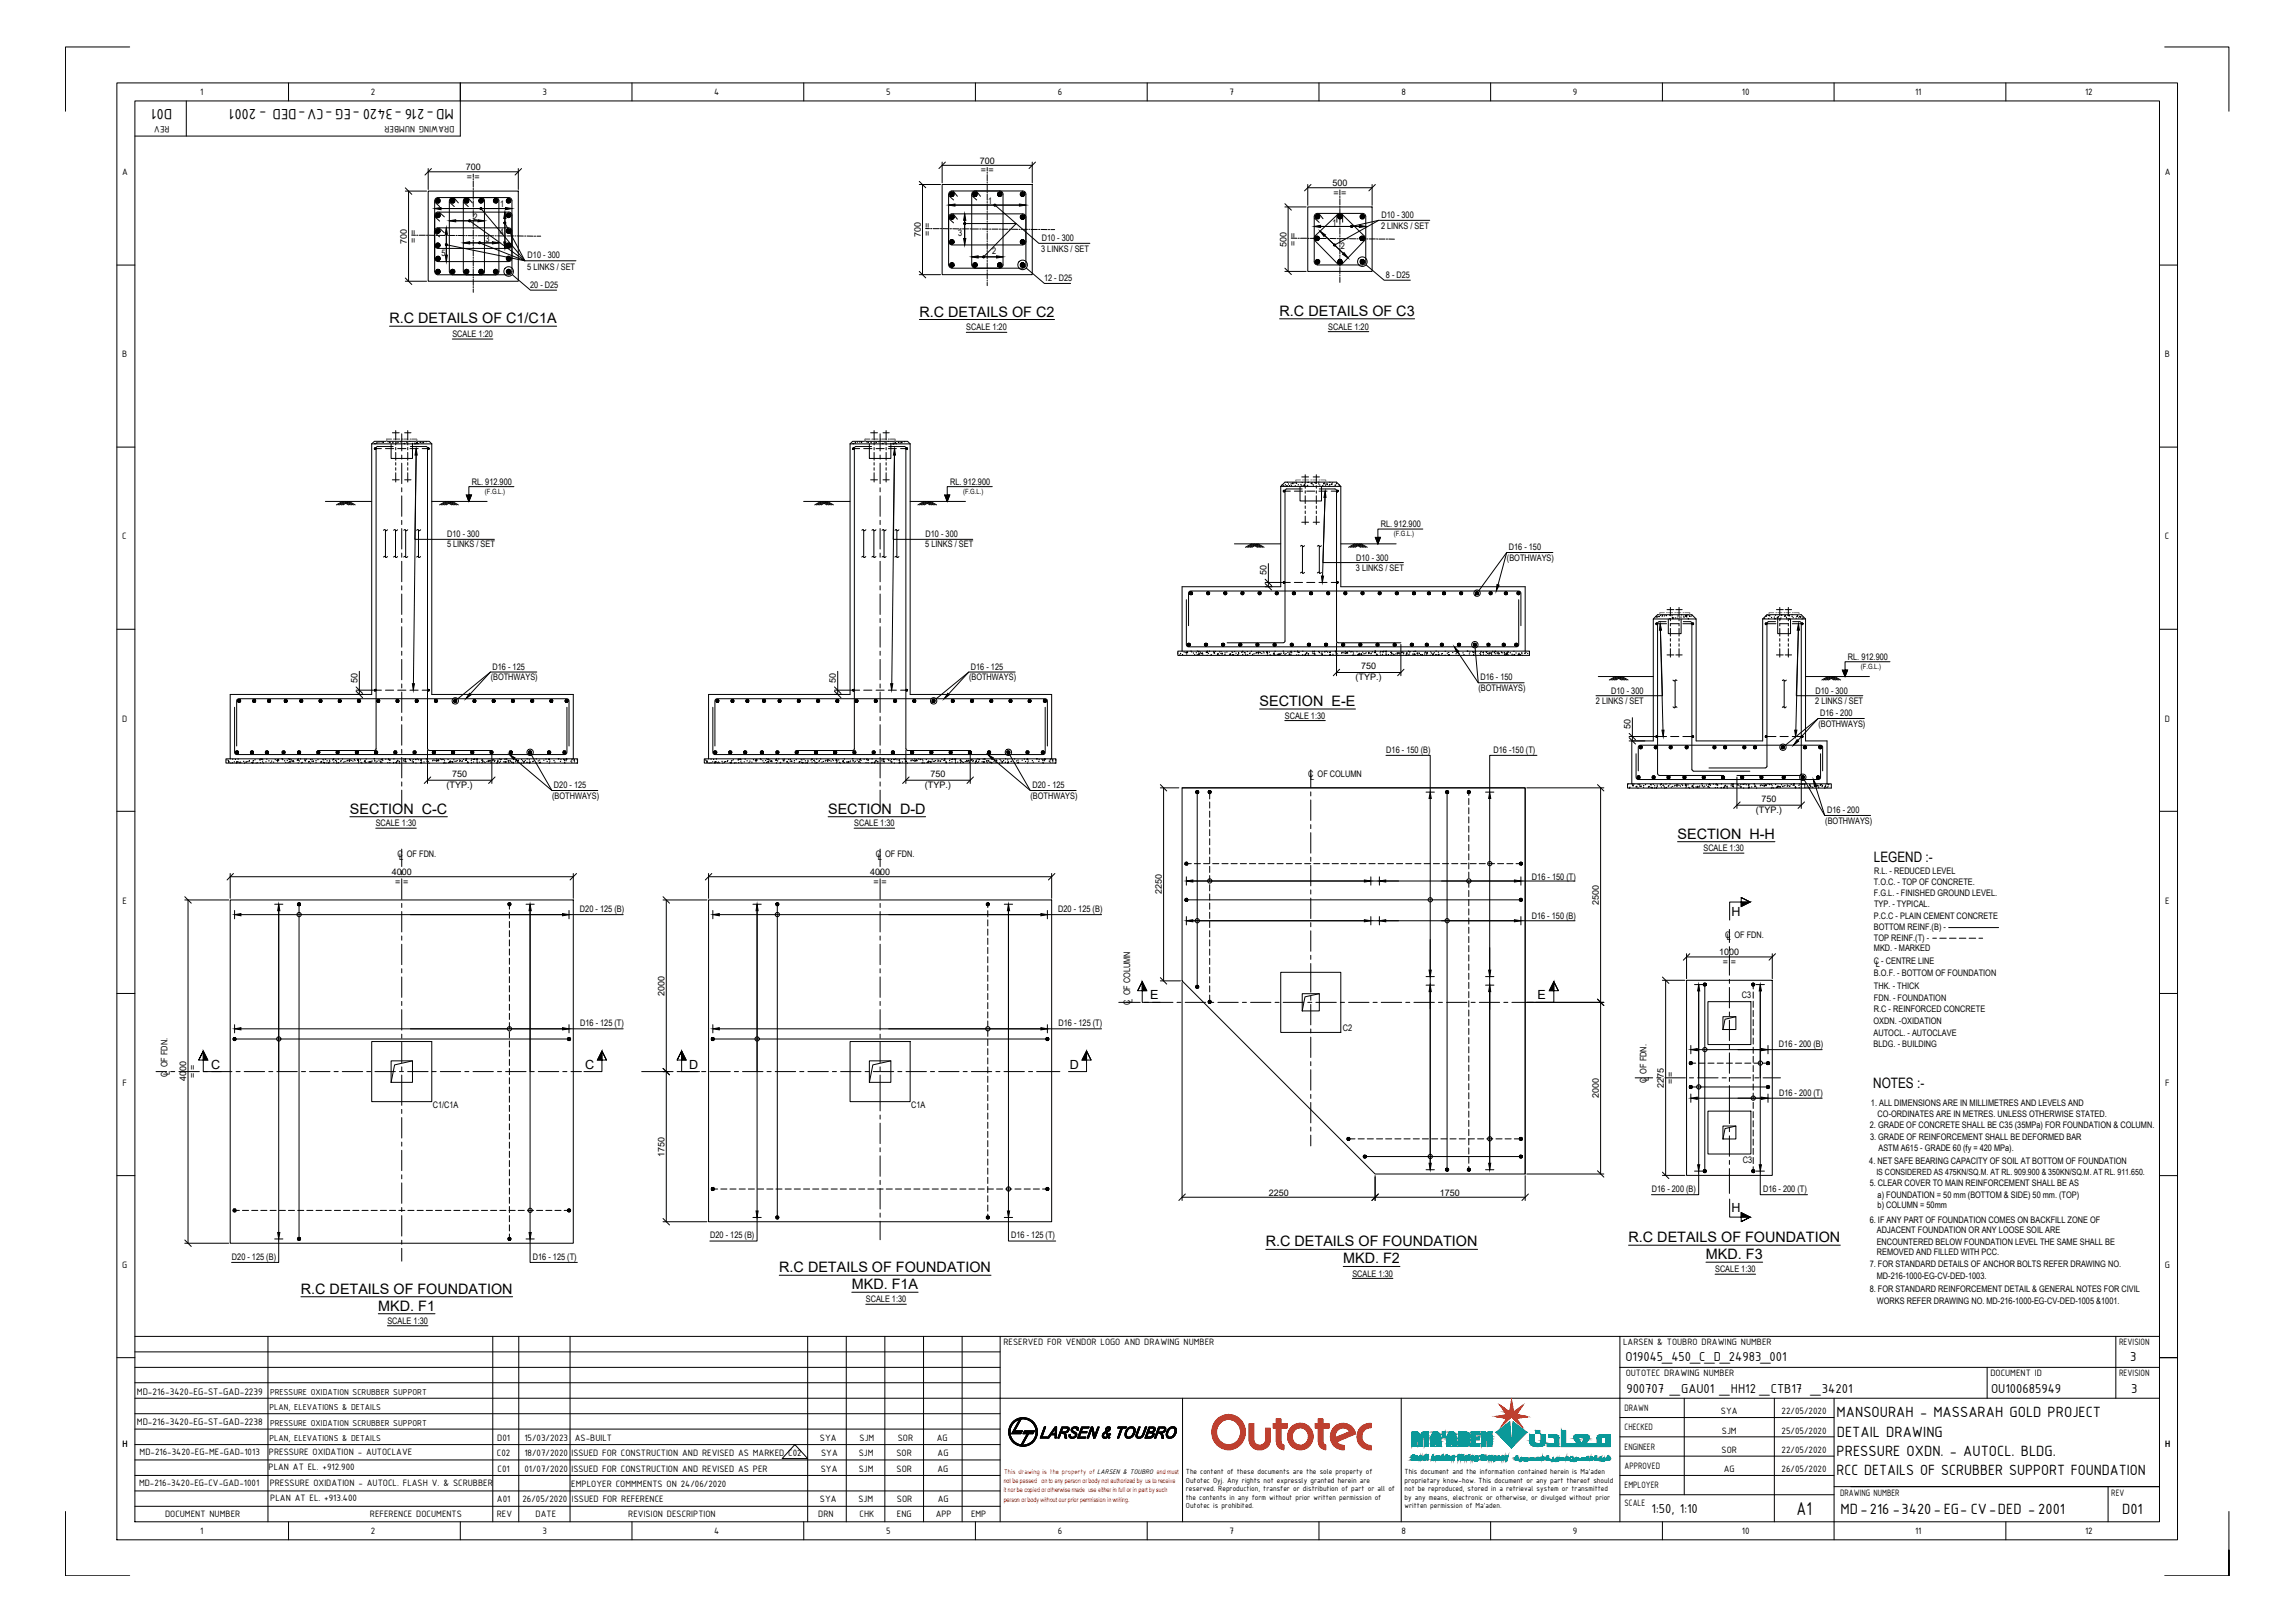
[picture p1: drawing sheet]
<svg xmlns="http://www.w3.org/2000/svg" width="841mm" height="594mm" viewBox="0 0 841 594" stroke-linecap="round" stroke-linejoin="round" font-family="sans-serif">
<defs><g id="words">
<text font-size="7.3" x="658.4" y="554.8">A1</text>
<g font-size="5.9">
<text x="63.1" y="39.8" transform="rotate(-180 63.1 39.8)">D01</text>
<text x="166.3" y="39.8" transform="rotate(-180 166.3 39.8)">MD-216 -3420 -EG -CV-DED - 2001</text>
<text x="673" y="519.1">MANSOURAH - MASSARAH GOLD PROJECT</text>
<text x="673.1" y="526.3">DETAIL DRAWING</text>
<text x="673" y="533.2">PRESSURE OXDN. - AUTOCL. BLDG.</text>
<text x="673" y="540.4">RCC DETAILS OF SCRUBBER SUPPORT FOUNDATION</text>
<text x="674.5" y="554.5">MD-216 -3420-EG- CV-DED - 2001</text>
<text x="777.7" y="554.5">D01</text>
</g>
<g font-size="5.3">
<text x="142.7" y="118.4">R.C DETAILS OF C1/C1A</text>
<text x="336.9" y="115.9">R.C DETAILS OF C2</text>
<text x="468.9" y="115.7">R.C DETAILS OF C3</text>
<text x="461.6" y="258.6">SECTION E-E</text>
<text x="128.2" y="298">SECTION C-C</text>
<text x="303.5" y="298">SECTION D-D</text>
<text x="614.8" y="307.1">SECTION H-H</text>
<text x="686.7" y="315.7">LEGEND :-</text>
<text x="686.5" y="398.4">NOTES :-</text>
<text x="596.8" y="455">R.C DETAILS OF FOUNDATION</text>
<text x="463.9" y="456.5">R.C DETAILS OF FOUNDATION</text>
<text x="625.2" y="461.2">MKD. F3</text>
<text x="285.6" y="466">R.C DETAILS OF FOUNDATION</text>
<text x="492.2" y="462.7">MKD. F2</text>
<text x="110.3" y="473.8">R.C DETAILS OF FOUNDATION</text>
<text x="312.2" y="472.2">MKD. F1A</text>
<text x="138.6" y="480.1">MKD. F1</text>
</g>
<g font-size="5.1">
<text x="595.7" y="498.4">O19045_450_C_D_24983_001</text>
<text x="780.7" y="498.4">3</text>
<text x="596" y="510.2">900707 _GAU01 _HH12 _CTB17 _34201</text>
<text x="729.6" y="510.2">OU100685949</text>
<text x="781" y="510.2">3</text>
<text x="605.2" y="554.1">1:50, 1:10</text>
</g>
<g font-size="4.6">
<text x="634.5" y="335.5">H</text>
<text x="421.5" y="366">E</text>
<text x="563.4" y="366">E</text>
<text x="77.3" y="391.4">C</text>
<text x="214.4" y="391.4">C</text>
<text x="252.6" y="391.4">D</text>
<text x="392" y="391.4">D</text>
<text x="634.5" y="443.9">H</text>
</g>
<g font-size="3.8">
<text x="50.1" y="510.8">MD-216-3420-EG-ST-GAD-2239</text>
<text x="50.1" y="522.1">MD-216-3420-EG-ST-GAD-2238</text>
</g>
<g font-size="3.7">
<text x="73.4" y="34.8">1</text>
<text x="135.9" y="34.8">2</text>
<text x="198.8" y="34.7">3</text>
<text x="261.7" y="34.8">4</text>
<text x="324.7" y="34.7">5</text>
<text x="387.7" y="34.8">6</text>
<text x="450.6" y="34.8">7</text>
<text x="513.5" y="34.8">8</text>
<text x="576.4" y="34.7">9</text>
<text x="638.3" y="34.8">10</text>
<text x="701.8" y="34.8">11</text>
<text x="764.1" y="34.8">12</text>
<text x="62.1" y="46.3" transform="rotate(-180 62.1 46.3)">REV</text>
<text x="166.5" y="46.3" transform="rotate(-180 166.5 46.3)">DRAWING NUMBER</text>
<text x="44.7" y="64.2">A</text>
<text x="793.3" y="64.2">A</text>
<text x="44.8" y="130.9">B</text>
<text x="793.4" y="130.9">B</text>
<text x="44.8" y="197.6">C</text>
<text x="793.4" y="197.6">C</text>
<text x="44.7" y="264.3">D</text>
<text x="793.3" y="264.3">D</text>
<text x="44.9" y="331">E</text>
<text x="793.4" y="331">E</text>
<text x="44.9" y="397.7">F</text>
<text x="793.5" y="397.7">F</text>
<text x="44.8" y="464.4">G</text>
<text x="793.4" y="464.4">G</text>
<text x="367.7" y="492.8">RESERVED FOR VENDOR LOGO AND DRAWING NUMBER</text>
<text x="594.8" y="492.8">LARSEN &amp; TOUBRO DRAWING NUMBER</text>
<text x="776.5" y="492.8">REVISION</text>
<text x="595.7" y="504.1">OUTOTEC DRAWING NUMBER</text>
<text x="729.4" y="504.1">DOCUMENT ID</text>
<text x="776.5" y="504.1">REVISION</text>
<text x="595.3" y="516.8">DRAWN</text>
<text x="630.6" y="518">SYA</text>
<text x="652.9" y="518">22/05/2020</text>
<text x="182.2" y="527.7">D01</text>
<text x="192.2" y="527.7">15/03/2023</text>
<text x="210.6" y="527.7">AS-BUILT</text>
<text x="300.5" y="527.7">SYA</text>
<text x="315" y="527.7">SJM</text>
<text x="329" y="527.7">SOR</text>
<text x="343.3" y="527.7">AG</text>
<text x="595.3" y="523.9">CHECKED</text>
<text x="631" y="525.1">SJM</text>
<text x="652.9" y="525.1">25/05/2020</text>
<text x="44.9" y="530.1">H</text>
<text x="51.2" y="532.9">MD-216-3420-EG-ME-GAD-1013</text>
<text x="98.5" y="533">PRESSURE OXIDATION - AUTOCLAVE</text>
<text x="182.1" y="533.3">C02</text>
<text x="192.2" y="533.3">18/07/2020</text>
<text x="209.4" y="533.3">ISSUED FOR CONSTRUCTION AND REVISED AS MARKED C02</text>
<text x="300.9" y="533.3">SYA</text>
<text x="314.7" y="533.3">SJM</text>
<text x="328.5" y="533.3">SOR</text>
<text x="343.6" y="533.3">AG</text>
<text x="595.3" y="531">ENGINEER</text>
<text x="630.9" y="532.1">SOR</text>
<text x="652.9" y="532.1">22/05/2020</text>
<text x="793.4" y="530.1">H</text>
<text x="98.4" y="538.5">PLAN AT EL. +912.900</text>
<text x="182.3" y="539">C01</text>
<text x="192.2" y="539">01/07/2020</text>
<text x="209.4" y="539">ISSUED FOR CONSTRUCTION AND REVISED AS PER</text>
<text x="300.8" y="539">SYA</text>
<text x="314.7" y="539">SJM</text>
<text x="328.6" y="539">SOR</text>
<text x="343.5" y="539">AG</text>
<text x="595.3" y="538">APPROVED</text>
<text x="631.7" y="539.2">AG</text>
<text x="652.9" y="539.2">26/05/2020</text>
<text x="51" y="544.2">MD-216-3420-EG-CV-GAD-1001</text>
<text x="98.8" y="544.2">PRESSURE OXIDATION - AUTOCL. FLASH V. &amp; SCRUBBER</text>
<text x="209.4" y="544.6">EMPLOYER COMMMENTS ON 24/06/2020</text>
<text x="595.3" y="545.1">EMPLOYER</text>
<text x="99" y="549.8">PLAN AT EL. +913.400</text>
<text x="182.1" y="550.3">A01</text>
<text x="191.4" y="550.3">26/05/2020</text>
<text x="209.5" y="550.3">ISSUED FOR REFERENCE</text>
<text x="300.5" y="550.3">SYA</text>
<text x="314.6" y="550.3">SJM</text>
<text x="328.7" y="550.3">SOR</text>
<text x="343.6" y="550.3">AG</text>
<text x="595.3" y="551.6">SCALE</text>
<text x="674.3" y="548">DRAWING NUMBER</text>
<text x="773.7" y="548">REV</text>
<text x="60.5" y="555.7">DOCUMENT NUMBER</text>
<text x="135.6" y="555.7">REFERENCE DOCUMENTS</text>
<text x="182" y="555.7">REV</text>
<text x="196.3" y="555.7">DATE</text>
<text x="230.2" y="555.7">REVISION DESCRIPTION</text>
<text x="299.9" y="555.7">DRN</text>
<text x="315" y="555.7">CHK</text>
<text x="328.7" y="555.7">ENG</text>
<text x="342.9" y="555.7">APP</text>
<text x="355.8" y="555.7">EMP</text>
<text x="73.4" y="561.7">1</text>
<text x="135.9" y="561.8">2</text>
<text x="198.8" y="561.7">3</text>
<text x="261.7" y="561.7">4</text>
<text x="324.7" y="561.7">5</text>
<text x="387.7" y="561.8">6</text>
<text x="450.6" y="561.7">7</text>
<text x="513.5" y="561.7">8</text>
<text x="576.4" y="561.9">9</text>
<text x="638.3" y="561.7">10</text>
<text x="701.8" y="561.7">11</text>
<text x="764.1" y="561.8">12</text>
</g>
<g font-size="3.4">
<text x="99" y="510.9">PRESSURE OXIDATION SCRUBBER SUPPORT</text>
<text x="98.7" y="516.3">PLAN, ELEVATIONS &amp; DETAILS</text>
<text x="98.7" y="527.6">PLAN, ELEVATIONS &amp; DETAILS</text>
<text x="99" y="522.2">PRESSURE OXIDATION SCRUBBER SUPPORT</text>
</g>
<g font-size="3.3">
<text x="359" y="59.9">700</text>
<text x="170.7" y="62.3">700</text>
<text x="171.1" y="65.9">= =</text>
<text x="359.4" y="63.5">= =</text>
<text x="488.3" y="68.1">500</text>
<text x="488.6" y="71.7">= =</text>
<text x="183.2" y="75.7">1</text>
<text x="362.1" y="74.8">1</text>
<text x="173.5" y="80.5">2</text>
<text x="488.3" y="82.7">1</text>
<text x="506.1" y="83.9">2 LINKS / SET</text>
<text x="506.3" y="79.7">D10 - 300</text>
<text x="149.1" y="89.3" transform="rotate(-90 149.1 89.3)">700</text>
<text x="152.7" y="88.9" transform="rotate(-90 152.7 88.9)">= =</text>
<text x="177.9" y="88.6">3</text>
<text x="183.1" y="86.1">4</text>
<text x="337.4" y="86.8" transform="rotate(-90 337.4 86.8)">700</text>
<text x="341" y="86.5" transform="rotate(-90 341 86.5)">= =</text>
<text x="351.2" y="86.5">3</text>
<text x="381.7" y="88.1">D10 - 300</text>
<text x="475" y="90" transform="rotate(-90 475 90)">= =</text>
<text x="161.8" y="93.6">5</text>
<text x="193.4" y="94.5">D10 - 300</text>
<text x="363.6" y="93.1">2</text>
<text x="381.5" y="92.3">3 LINKS / SET</text>
<text x="471.4" y="90.4" transform="rotate(-90 471.4 90.4)">500</text>
<text x="491.3" y="91.2">2</text>
<text x="193.2" y="98.7">5 LINKS / SET</text>
<text x="507.9" y="101.8">8 - D25</text>
<text x="194.3" y="105.4">20 - D25</text>
<text x="382.6" y="103">12 - D25</text>
<text x="165.8" y="123.5">SCALE 1:20</text>
<text x="354.1" y="121">SCALE 1:20</text>
<text x="486.7" y="120.8">SCALE 1:20</text>
<text x="172.9" y="177.5">RL. 912.900</text>
<text x="348.2" y="177.5">RL. 912.900</text>
<text x="163.9" y="196.9">D10 - 300</text>
<text x="339.2" y="196.9">D10 - 300</text>
<text x="506" y="193.1">RL. 912.900</text>
<text x="163.8" y="200.4">5 LINKS / SET</text>
<text x="339.1" y="200.4">5 LINKS / SET</text>
<text x="552.9" y="201.5">D16 - 150</text>
<text x="496.9" y="209">3 LINKS / SET</text>
<text x="497" y="205.4">D10 - 300</text>
<text x="552.2" y="205.5">(BOTHWAYS)</text>
<text x="464.2" y="210.5" transform="rotate(-90 464.2 210.5)">50</text>
<text x="180.5" y="245.3">D16 - 125</text>
<text x="355.8" y="245.3">D16 - 125</text>
<text x="498.8" y="245.2">750</text>
<text x="677.1" y="241.7">RL. 912.900</text>
<text x="131" y="250" transform="rotate(-90 131 250)">50</text>
<text x="179.8" y="249.2">(BOTHWAYS)</text>
<text x="306.4" y="250" transform="rotate(-90 306.4 250)">50</text>
<text x="355.1" y="249.2">(BOTHWAYS)</text>
<text x="496.8" y="249.1">(TYP.)</text>
<text x="542.5" y="249.2">D16 - 150</text>
<text x="541.8" y="253.2">(BOTHWAYS)</text>
<text x="584.8" y="257.7">2 LINKS / SET</text>
<text x="590.5" y="254.2">D10 - 300</text>
<text x="665.2" y="257.7">2 LINKS / SET</text>
<text x="665.3" y="254.2">D10 - 300</text>
<text x="470.8" y="263.2">SCALE 1:30</text>
<text x="667" y="262.3">D16 - 200</text>
<text x="597.6" y="267" transform="rotate(-90 597.6 267)">50</text>
<text x="666.4" y="266.2">(BOTHWAYS)</text>
<text x="508" y="275.6">D16 - 150 (B)</text>
<text x="547.3" y="275.9">D16 -150 (T)</text>
<text x="165.7" y="284.6">750</text>
<text x="341" y="284.6">750</text>
<text x="479.4" y="284.6">C OF COLUMN</text>
<text x="480.1" y="285.8">L</text>
<text x="163.6" y="288.6">(TYP.)</text>
<text x="202.3" y="292.6">(BOTHWAYS)</text>
<text x="203" y="288.7">D20 - 125</text>
<text x="338.9" y="288.6">(TYP.)</text>
<text x="377.6" y="292.6">(BOTHWAYS)</text>
<text x="378.3" y="288.7">D20 - 125</text>
<text x="645.5" y="293.8">750</text>
<text x="643.5" y="297.7">(TYP.)</text>
<text x="669.6" y="297.8">D16 - 200</text>
<text x="137.7" y="302.7">SCALE 1:30</text>
<text x="313" y="302.7">SCALE 1:30</text>
<text x="668.9" y="301.7">(BOTHWAYS)</text>
<text x="624.2" y="311.8">SCALE 1:30</text>
<text x="145.7" y="314">C OF FDN.</text>
<text x="146.3" y="314.9">L</text>
<text x="320.9" y="314">C OF FDN.</text>
<text x="321.6" y="314.9">L</text>
<text x="143.6" y="320.5">4000</text>
<text x="318.9" y="320.5">4000</text>
<text x="561.4" y="322.2">D16 - 150 (T)</text>
<text x="686.8" y="320.2">R.L. - REDUCED LEVEL</text>
<text x="144.9" y="324">= =</text>
<text x="320.2" y="324">= =</text>
<text x="425.8" y="327.5" transform="rotate(-90 425.8 327.5)">2250</text>
<text x="686.7" y="324.1">T.O.C. - TOP OF CONCRETE.</text>
<text x="686.7" y="328.1">F.G.L. - FINISHED GROUND LEVEL.</text>
<text x="212.5" y="334">D20 - 125 (B)</text>
<text x="387.8" y="334">D20 - 125 (B)</text>
<text x="586" y="331.4" transform="rotate(-90 586 331.4)">2500</text>
<text x="686.8" y="332.3">TYP. - TYPICAL.</text>
<text x="561.3" y="336.7">D16 - 150 (B)</text>
<text x="686.7" y="340.6">BOTTOM REINF.(B) -</text>
<text x="686.7" y="336.6">P.C.C - PLAIN CEMENT CONCRETE</text>
<text x="632.1" y="343.4">C OF FDN.</text>
<text x="632.9" y="344.3">L</text>
<text x="686.7" y="344.5">TOP REINF.(T) -</text>
<text x="630" y="349.9">1000</text>
<text x="631.4" y="353.5">= =</text>
<text x="686.7" y="348.2">MKD. - MARKED</text>
<text x="686.7" y="352.9">C - CENTRE LINE</text>
<text x="686.7" y="357.5">B.O.F. - BOTTOM OF FOUNDATION</text>
<text x="687.4" y="354.1">L</text>
<text x="243.5" y="364.7" transform="rotate(-90 243.5 364.7)">2000</text>
<text x="638.3" y="365.6">C3</text>
<text x="686.7" y="362.2">THK. - THICK</text>
<text x="414.2" y="368.1" transform="rotate(-90 414.2 368.1)">C OF COLUMN</text>
<text x="415" y="367.5" transform="rotate(-90 415 367.5)">L</text>
<text x="686.7" y="366.5">FDN. - FOUNDATION</text>
<text x="686.7" y="370.8">R.C - REINFORCED CONCRETE</text>
<text x="212.6" y="375.8">D16 - 125 (T)</text>
<text x="387.9" y="375.8">D16 - 125 (T)</text>
<text x="492.1" y="377.5">C2</text>
<text x="686.6" y="375.1">OXDN. -OXIDATION</text>
<text x="651.9" y="383.4">D16 - 200 (B)</text>
<text x="686.6" y="379.5">AUTOCL. - AUTOCLAVE</text>
<text x="686.6" y="383.6">BLDG. - BUILDING</text>
<text x="61.4" y="394.4" transform="rotate(-90 61.4 394.4)">C OF FDN.</text>
<text x="62.2" y="393.7" transform="rotate(-90 62.2 393.7)">L</text>
<text x="71.8" y="394.9" transform="rotate(-90 71.8 394.9)">= =</text>
<text x="68.3" y="396.1" transform="rotate(-90 68.3 396.1)">4000</text>
<text x="603.4" y="396.7" transform="rotate(-90 603.4 396.7)">C OF FDN.</text>
<text x="604.3" y="396" transform="rotate(-90 604.3 396)">L</text>
<text x="609.8" y="398.4" transform="rotate(-90 609.8 398.4)">2275</text>
<text x="613.3" y="397.1" transform="rotate(-90 613.3 397.1)">= =</text>
<text x="652" y="401.2">D16 - 200 (T)</text>
<text x="158.6" y="405.9">C1/C1A</text>
<text x="333.9" y="405.9">C1A</text>
<text x="586" y="402.2" transform="rotate(-90 586 402.2)">2000</text>
<text x="685.6" y="405.2">1. ALL DIMENSIONS ARE IN MILLIMETRES AND LEVELS AND</text>
<text x="685.2" y="413.3">2. GRADE OF CONCRETE SHALL BE C35 (35MPa) FOR FOUNDATION &amp; COLUMN.</text>
<text x="688.1" y="409.1">CO-ORDINATES ARE IN METRES. UNLESS OTHERWISE STATED.</text>
<text x="685.3" y="417.7">3. GRADE OF REINFORCEMENT SHALL BE DEFORMED BAR</text>
<text x="243.5" y="423.8" transform="rotate(-90 243.5 423.8)">1750</text>
<text x="688.4" y="421.7">ASTM A615 - GRADE 60 (fy = 420 MPa).</text>
<text x="638.7" y="426.1">C3</text>
<text x="685" y="426.2">4. NET SAFE BEARING CAPACITY OF SOIL AT BOTTOM OF FOUNDATION</text>
<text x="464.9" y="437.9">2250</text>
<text x="527.6" y="437.9">1750</text>
<text x="605.3" y="436.6">D16 - 200 (B)</text>
<text x="646.1" y="436.6">D16 - 200 (T)</text>
<text x="685.2" y="434.5">5. CLEAR COVER TO MAIN REINFORCEMENT SHALL BE AS</text>
<text x="688.1" y="438.6">a) FOUNDATION = 50 mm (BOTTOM &amp; SIDE) 50 mm. (TOP)</text>
<text x="688.1" y="442.6">b) COLUMN = 50mm</text>
<text x="685.2" y="447.9">6. IF ANY PART OF FOUNDATION COMES ON BACKFILL ZONE OF</text>
<text x="260.3" y="453.5">D20 - 125 (B)</text>
<text x="370.6" y="453.5">D16 - 125 (T)</text>
<text x="687.7" y="455.9">ENCOUNTERED BELOW FOUNDATION LEVEL THE SAME SHALL BE</text>
<text x="687.8" y="451.7">ADJACENT FOUNDATION OR ANY LOOSE SOIL ARE</text>
<text x="85" y="461.4">D20 - 125 (B)</text>
<text x="195.3" y="461.4">D16 - 125 (T)</text>
<text x="687.8" y="459.8">REMOVED AND FILLED WITH PCC.</text>
<text x="495.6" y="467.5">SCALE 1:30</text>
<text x="628.5" y="466">SCALE 1:30</text>
<text x="685.2" y="464.2">7. FOR STANDARD DETAILS OF ANCHOR BOLTS REFER DRAWING NO.</text>
<text x="685.2" y="473.3">8. FOR STANDARD REINFORCEMENT DETAIL &amp; GENERAL NOTES FOR CIVIL</text>
<text x="687.8" y="468.5">MD-216-1000-EG-CV-DED-1003.</text>
<text x="317.3" y="477">SCALE 1:30</text>
<text x="687.8" y="477.6">WORKS REFER DRAWING NO. MD-216-1000-EG-CV-DED-1005 &amp;1001.</text>
<text x="142" y="484.9">SCALE 1:30</text>
</g>
<text font-size="3.1" x="687.6" y="430.2">IS CONSIDERED AS 475KN/SQ.M. AT RL. 909.900 &amp; 350KN/SQ.M. AT RL. 911.650.</text>
<g font-size="2.9">
<text x="434.6" y="539.9">The content of these documents are the sole property of</text>
<text x="514.7" y="539.9">This document and the information contained herein is Ma'aden</text>
<text x="434.6" y="543.1">Outotec Oyj. Any rights not expressly granted herein are</text>
<text x="514.7" y="543.1">proprietary know-how. This document or any part thereof should</text>
<text x="434.6" y="546.2">reserved. Reproduction, transfer or distribution of part or all of</text>
<text x="434.6" y="549.4">the contents in any form without prior written permission of</text>
<text x="514.7" y="546.2">not be reproduced, stored in a retrieval system or transmitted</text>
<text x="514.7" y="549.4">by any means, electronic or otherwise, or divulged without prior</text>
<text x="434.6" y="552.5">Outotec is prohibited.</text>
<text x="514.7" y="552.5">written permission of Ma'aden.</text>
</g>
<g font-size="2.6">
<text x="177.7" y="180.9">(F.G.L.)</text>
<text x="352.9" y="180.9">(F.G.L.)</text>
<text x="510.7" y="196.5">(F.G.L.)</text>
<text x="681.9" y="245.1">(F.G.L.)</text>
</g>
<text font-size="2.6" fill="#f00" x="367.9" y="539.7">This drawing is the property of LARSEN &amp; TOUBRO and must</text>
<g font-size="2.4" fill="#f00">
<text x="367.8" y="543.2">not be passed on to any person or body not authorized by us to receive</text>
<text x="367.8" y="546.5">it nor be copied or otherwise made use either in full or in part by such</text>
<text x="367.8" y="550">person or body without our prior permission in writing.</text>
</g>
</g></defs>
<!-- layer: CI-CEN -->
<g fill="none" stroke="#000" stroke-width=".37">
<path d="M173.4 63.8v1.2M173.4 65.4v.5M173.4 66.3v2.3M173.4 69v.4M173.4 69.9v2.3M173.4 72.6v.4M173.4 73.5v2.2M173.4 76.2v.4M173.4 77.1v2.2M173.4 79.8v.4M361.8 61.4v1.2M361.8 63v.5"/>
<path d="M361.8 63.9v2.3M361.8 66.6v.5M361.8 67.5v2.2M361.8 70.2v.5M361.8 71.1v2.2M361.8 73.8v.5M361.8 74.7v2.2M361.8 77.4v.4M361.8 78.3v2.2M491 69.6v1.9M491 71.9v.5M491 72.8v2.2"/>
<path d="M491 75.5v.5M491 76.4v2.2M491 79.1v.5M491 80v2.2M150.9 86.1l1.4 .1M152.7 86.2h.4M153.6 86.2h2.3M156.3 86.2h.4M157.2 86.2h2.3M159.9 86.2h.4M160.8 86.2h2.3M163.5 86.2h.4"/>
<path d="M164.4 86.2h2.2M167.1 86.2h.4M168 86.2l2.2 .1M170.7 86.3h.4M171.6 86.3h2.2M173.4 80.7v2.2M173.4 83.4v.4M173.4 84.3v2.2M173.4 87v.4M173.4 87.9v2.2M173.4 90.6v.4M173.4 91.5v2.2"/>
<path d="M173.4 94.2v.4M173.4 95.1v2.2M173.4 97.8v.4M173.4 98.7v2.2M174.3 86.3h.4M175.2 86.3h2.2M177.9 86.3h.4M178.8 86.3l2.2 .1M181.5 86.4h.4M182.4 86.4h2.2M185.1 86.4h.4M186 86.4h2.2"/>
<path d="M188.7 86.4h.4M189.6 86.4l2.2 .1M192.3 86.5h.4M193.2 86.5h2.2M195.8 86.5h.5M196.8 86.5h1.3M339.2 83.7h1.4M341 83.7h.5M342 83.7h2.2M344.6 83.7h.5M345.6 83.7l2.2 .1M348.2 83.8h.5"/>
<path d="M349.2 83.8h2.2M351.8 83.8h.5M352.7 83.8h2.3M355.4 83.8h.5M356.3 83.9h2.2M359 83.9h.5M359.9 83.9h2.2M361.8 81v.4M361.8 81.9v2.2M361.8 84.6v.4M361.8 85.5v2.2M361.8 88.2v.4"/>
<path d="M361.8 89.1v2.2M361.8 91.8v.4M361.8 92.6v2.3M361.8 95.3v.5M361.8 96.2v2.3M361.8 98.9v.5M361.8 99.8v2.3M362.6 83.9h.5M363.5 83.9h2.2M366.2 83.9h.5M367.1 84h2.2M369.8 84h.4"/>
<path d="M370.7 84h2.2M373.4 84h.4M374.3 84h2.2M377 84h.4M377.9 84h2.2M380.6 84h.4M381.5 84l2.2 .1M384.2 84.1h.4M385.1 84.1h1.4M473.2 87.2l2.1 .1M475.7 87.3h.5M476.6 87.3h2.2"/>
<path d="M479.3 87.3h.4M480.2 87.3h2.2M482.9 87.3h.4M483.8 87.3h2.2M486.5 87.3h.4M487.4 87.3l2.2 .1M490.1 87.4h.4M491 87.4h2.2M491 82.7v.5M491 83.6v2.2M491 86.3v.4M491 87.2v2.2"/>
<path d="M491 89.9v.4M491 90.8v2.2M491 93.5v.4M491 94.4v2.2M491 97.1v.4M491 98v2.2M493.7 87.4h.4M494.6 87.4l2.2 .1M497.2 87.5h.5M498.2 87.5h2.2M500.8 87.5h.5M501.8 87.5h2.2"/>
<path d="M504.4 87.5l.5 .1M505.3 87.6h2.3M508 87.6h.5M508.9 87.6h2.1M173.4 101.4v.4M173.4 102.2v2.3M173.4 105v.4M173.4 105.8v1.3M361.8 102.5v.5M361.8 103.4v1.2M491 100.7v.4M491 101.6v1.8"/>
<path d="M147.2 158.9v6.3M322.5 158.9v6.3M147.2 166.7v1.5M147.2 169.6v7.5M147.2 178.7v1.4M322.5 166.7v1.5M322.5 169.6v7.5M322.5 178.7v1.4M147.2 181.6v7.5M147.2 190.6v1.5M147.2 193.6v7.5M322.5 181.6v7.5"/>
<path d="M322.5 190.6v1.5M322.5 193.6v7.5M147.2 202.6v1.5M147.2 205.6v7.5M147.2 214.6v1.5M147.2 217.6v7.5M322.5 202.6v1.5M322.5 205.6v7.5M322.5 214.6v1.5M322.5 217.6v7.5M147.2 226.5v1.5M147.2 229.5v7.5"/>
<path d="M147.2 238.5v1.5M322.5 226.5v1.5M322.5 229.5v7.5M322.5 238.5v1.5M147.2 241.5v7.5M147.2 250.5v1.5M147.2 253.5v7.5M322.5 241.5v7.5M322.5 250.5v1.5M322.5 253.5v7.5M147.2 262.5v1.5M147.2 265.4v7.5"/>
<path d="M147.2 274.5v1.4M147.2 277.4v7.5M322.5 262.5v1.5M322.5 265.4v7.5M322.5 274.5v1.4M322.5 277.4v7.5M147.2 286.4v1.5M147.2 289.4v6.3M322.5 286.4v1.5M322.5 289.4v6.3M480.3 282v6.5M480.3 290v1.5"/>
<path d="M480.3 293v7.5M147.2 311v6.4M147.2 318.9v1.5M322.5 311v6.4M322.5 318.9v1.5M480.3 302v1.5M480.3 305v7.5M480.3 314v1.5M480.3 317v7.5M147.2 321.9v7.5M147.2 330.9v1.5M147.2 333.9v7.4"/>
<path d="M322.5 321.9v7.5M322.5 330.9v1.5M322.5 333.9v7.4M480.3 325.9v1.6M480.3 328.9v7.5M480.3 337.9v1.5M147.2 342.8v1.6M147.2 345.8v7.5M147.2 354.8v1.5M147.2 357.8v7.5M322.5 342.8v1.6M322.5 345.8v7.5"/>
<path d="M322.5 354.8v1.5M322.5 357.8v7.5M480.3 352.9v10.5M480.3 340.9v7.5M480.3 349.9v1.5M633.8 340.4v4.8M633.8 346.7v1.5M633.8 349.7v7.5M633.8 358.7v1.5M147.2 366.8v1.5M147.2 369.8v7.5M147.2 378.8v1.5"/>
<path d="M322.5 366.8v1.5M322.5 369.8v7.5M322.5 378.8v1.5M410 367.1h7.9M419.3 367.1h1.6M422.3 367.1h7.5M431.3 367.1h1.5M434.3 367.1h7.5M443.3 367.1h1.5M446.3 367.1h7.5M455.3 367.1h1.5M458.3 367.1h7.4"/>
<path d="M467.3 367.1h1.4M470.2 367.1h7.5M479.2 367.1h1.5M480.3 364.9v1.5M480.3 367.9v7.5M480.3 376.9v1.4M480.3 379.9v7.4M482.2 367.1h7.5M491.2 367.1h1.5M494.2 367.1h7.5M503.2 367.1h1.5M506.2 367.1h7.5"/>
<path d="M515.1 367.1h1.5M518.1 367.1h7.5M527.1 367.1h1.5M530.1 367.1h7.5M539.1 367.1h1.5M542.1 367.1h7.5M551.1 367.1h1.5M554 367.1h7.9M633.8 361.7v7.5M633.8 370.6v1.6M633.8 373.6v7.5M57.2 392.5h3.9"/>
<path d="M62.6 392.5h1.4M65.6 392.5h7.5M74.5 392.5h1.5M77.5 392.5h7.5M86.5 392.5h1.5M89.5 392.5h7.5M98.5 392.5h1.5M101.5 392.5h7.5M110.5 392.5h1.5M113.4 392.5h7.5M122.4 392.5h1.5M125.4 392.5h7.5"/>
<path d="M134.4 392.5h1.5M137.4 392.5h7.5M146.4 392.5h1.5M147.2 393.8v11M147.2 381.8v7.4M147.2 390.8v1.4M149.4 392.5h7.5M158.4 392.5h1.4M161.4 392.5h7.4M170.3 392.5h1.5M173.3 392.5h7.5M182.3 392.5h1.5"/>
<path d="M185.3 392.5h7.5M194.3 392.5h1.5M197.3 392.5h7.5M206.2 392.5h1.6M209.2 392.5h3.9M235.1 392.5h8.6M245.2 392.5h1.5M248.1 392.5h7.5M257.1 392.5h1.5M260.1 392.5h7.5M269.1 392.5h1.5M272.1 392.5h7.5"/>
<path d="M281.1 392.5h1.5M284.1 392.5h7.5M293.1 392.5h1.5M296.1 392.5h7.5M305 392.5h1.5M308 392.5h7.5M317 392.5h1.5M320 392.5h7.5M322.5 393.8v13.1M322.5 381.8v7.4M322.5 390.8v1.4M329 392.5h1.5"/>
<path d="M332 392.5h7.5M341 392.5h1.5M344 392.5h7.4M353 392.5h1.4M356 392.5h7.4M364.9 392.5h1.5M367.9 392.5h7.5M376.9 392.5h1.5M379.9 392.5h8.5M480.3 388.8v1.5M480.3 391.8v7.5M599.2 394.8h6.4"/>
<path d="M607.1 394.8h1.6M610.1 394.8h7.5M619.1 394.8h1.5M622.1 394.8h7.5M631.1 394.8h1.5M633.8 397.6v13.9M633.8 382.6v1.5M633.8 385.6v7.5M633.8 394.6v1.5M634.1 394.8h7.5M643.1 394.8h1.5M646.1 394.8h6.4"/>
<path d="M147.2 406.3v1.5M147.2 409.3v7.5M147.2 418.3v1.5M322.5 408.4v1.5M322.5 411.4v7.5M480.3 400.8v1.5M480.3 403.8v7.5M480.3 412.8v1.5M480.3 415.8v3.9M633.8 413v1.5M633.8 416v7.5M147.2 421.3v7.5"/>
<path d="M147.2 430.3v1.5M147.2 433.3v7.4M322.5 420.4v1.5M322.5 423.3v7.5M322.5 432.3v1.5M322.5 435.3v7.5M633.8 425v1.5M633.8 428v9.1M147.2 442.3v1.5M147.2 445.2v7.5M147.2 454.3v1.4M147.2 457.2v4.7"/>
<path d="M322.5 444.3v1.5M322.5 447.3v6.8"/>
</g>
<!-- layer: CI-NEWLINES -->
<g fill="none" stroke="#000" stroke-width=".37">
<path d="M156.9 70h33v33h-33zM345.3 67.6h33v33h-33zM479.2 75.8h23.6v23.6h-23.6zM136.2 162.6l1-1h20.1l.9 1M136.2 162.6h22M136.2 162.6v91.8h-51.8v23.5h125.7v-23.5h-51.9v-91.8M143.3 162.6v5.3h7.9v-5.3M311.5 162.6l.9-1h20.2l.9 1M311.5 162.6h22M311.5 162.6v91.8h-51.8v23.5h125.7v-23.5h-51.9v-91.8M318.6 162.6v5.3h7.9v-5.3M469.3 178.2h22v36.7h67.6v23.6h-125.7v-23.6h36.1z"/>
<path d="M476.4 178.2v5.3h7.9v-5.3M605.9 226.7h15.7v44.7h24.4v-44.7h15.7v44.7h7.8v15.7h-71.5v-15.7h7.9zM611.4 226.7v5.4h4.7v-5.4M651.5 226.7v5.4h4.7v-5.4M433.2 288.6h125.7v141.4M433.2 288.6h125.7v141.4h-55l-70.7-70.7zM84.4 329.6h125.7v125.8h-125.7zM259.7 329.6h125.7v117.9h-125.7zM469.3 356.1h22v22h-22zM618.1 359h31.4v71.5h-31.4zM477.2 364h6.3v6.3h-6.3zM625.9 366.9h15.7v15.7h-15.7z"/>
<path d="M631.4 372.4h4.7v4.7h-4.7zM136.2 381.5h22v22h-22zM143.3 388.5h7.9v7.9h-7.9zM311.5 381.5h22v22h-22zM318.6 388.5h7.9v7.9h-7.9zM625.9 407h15.7v15.7h-15.7zM631.4 412.4h4.7v4.8h-4.7z"/>
</g>
<!-- layer: CI-TEXT -->
<g fill="none" stroke="#000" stroke-width=".37">
<path d="M142.7 119.5h61.3M336.9 117h49.5M468.9 116.8h49.5M165.8 124.2h14.8M354.1 121.7h14.9M486.7 121.5h14.9M461.6 259.7h35.1M470.8 263.9h14.9M128.2 299.1h35.7M303.5 299.1h35.7M137.7 303.3h14.9M313 303.3h14.9"/>
<path d="M614.8 308.3h35.6M624.2 312.5h14.9M463.9 457.6h77.6M596.8 456.1h77.6M110.3 475h77.6M285.6 467.1h77.6M312.2 473.3h24.3M317.3 477.7h14.8M492.2 463.9h20.8M495.6 468.2h14.8M625.2 462.3h20.8M628.5 466.7h14.9"/>
<path d="M138.6 481.2h20.8M142 485.6h14.8"/>
</g>
<!-- layer: CI-DIM -->
<g fill="none" stroke="#000" stroke-width=".37">
<path d="M345.3 59.4v7.6M378.3 59.4v7.6M148.5 70h7.8M149.7 70v33M156.9 61.7v7.7M156.9 62.9h33M159.3 76.4h28.3M176.3 76.4l16 19.1h18.8M185 77.7v13.3M189.9 61.7v7.7M336.9 67.6h7.8M338.1 67.6v33"/>
<path d="M345.3 60.6h33M347.6 75.1h28.3M353.5 78.3v11.4M364.6 75.1l16.1 14h18.7M470.9 75.8h7.7M472 75.8v23.6M479.2 67.6v7.6M479.2 68.8h23.6M502.8 67.6v7.6M163.6 83.5v12.3M164.7 80.9h12.8M169.8 89h13"/>
<path d="M172.1 80.9l20.2 14.6-28.7-5.9M185 81.7l7.3 13.8-16.5-6.5M353.5 81.9h18.9l-11.9 12.2M356.1 94.1h11.5M470.9 99.4h7.7M481.6 82.9h18.9M483.8 84.7l10.2 9.8M505.2 80.7l-16.1 9.1M523.9 80.7h-18.7l-9.9 2.2M148.5 103h7.8M336.9 100.6h7.8M152.5 166.7l-.5 30.8h29.2"/>
<path d="M152.5 164.3l-1 86.1M327.8 166.7l-.5 30.8h29.2M327.8 164.3l-1 86.1M485.6 179.9l-.9 31.1M142 194l-.6 .4-.4-.5-.5 .3M145.7 194l-.6 .4-.4-.5-.4 .3M149.4 194l-.6 .4-.4-.5-.4 .3M154.2 194l-.7 .4-.3-.5-.5 .3M317.3 194l-.6 .4-.4-.5-.5 .3M321 194l-.6 .4-.4-.5-.5 .3M324.7 194l-.6 .4-.3-.5-.6 .3M329.4 194l-.6 .4-.3-.5-.5 .3"/>
<path d="M478.1 199.9l-.5 .3-.6-.5-.4 .3M484.2 199.9l-.4 .3-.6-.5-.4 .3M485.5 182.2l-.7 23.9h29.5M142 203.8l-.5 .4-.5-.4-.5 .2M145.7 203.8l-.4 .4-.6-.4-.5 .2M149.4 203.8l-.4 .4-.6-.4-.5 .2M154.1 203.8l-.4 .4-.6-.4-.4 .2M317.3 203.8l-.4 .4-.6-.4-.5 .2M321 203.8l-.5 .4-.5-.4-.5 .2M324.7 203.8l-.4 .4-.5-.4-.6 .2M329.4 203.8l-.4 .4-.5-.4-.6 .2M463.6 214.9h2.6"/>
<path d="M463.6 213.3h6.4M464.8 206.4v8.5M478.1 209.6l-.5 .4-.6-.4-.4 .3M484.2 209.6l-.4 .4-.6-.4-.4 .3M569.1 202.4h-17l-3.1 11.8M489.8 235.4v12.1M513.4 236v11.5M534.2 238.9l7.5 11.2h16.8M608.4 228.4l1 39M608.5 230.8l.7 24h-24.3M659 230.8l-.7 24h24.4M659.1 228.4l-1 39"/>
<path d="M130.5 254.4h2.6M130.5 252.8h6.4M131.7 245.9v8.5M196.7 246.1h-17l-7.4 8.1M305.8 254.4h2.6M305.8 252.8h6.4M307 245.9v8.5M372 246.1h-17l-7.4 8.1M489.8 246.3h23.6M613.1 249.1l.4 .3 .6-.4 .4 .3M613.1 258.9l.4 .4 .7-.5 .3 .3M654.6 258.9l-.4 .4-.7-.5-.4 .3"/>
<path d="M654.6 249.1l-.4 .3-.6-.4-.5 .3M156.7 274.8v12.1M180.2 275.5v11.4M188.5 277.9l13.8 11.6h16.8M332 274.8v12.1M355.5 275.5v11.4M363.8 277.9l13.8 11.6h16.8M507.9 276.7h16.2v13.4M563.2 276.7h-17.3v13.4M597 271.4h5.8M597 269.8h9.5M598.2 262.9v8.5"/>
<path d="M683.2 263.2h-16.9l-7.4 8M156.7 285.8h23.5M332 285.8h23.5M425.2 288.6h6.8M426.4 288.6v70.7M522.6 290.1h3M524.1 292.5v135.9M544.4 290.1h3M545.9 292.5v135.9M559.5 288.6h28.2M586.6 288.6v141.4M636.5 284.6v11.5"/>
<path d="M636.5 294.9h23.6M660.1 284v12.1M665.3 287.8l3.4 10.9h16.8M84.4 319.9v9.1M210.1 319.9v9.1M259.7 319.9v9.1M385.4 319.9v9.1M67.7 329.6h16.1M68.9 329.6v125.8M84.4 321.1h125.7M86 333.5v3M88.3 335h140.1"/>
<path d="M100.7 331.2h3M102.1 331.2v120.2M192.8 331.2h3M194.3 331.2v120.2M208.5 333.5v3M243 329.6h16.1M244.2 329.6v117.9M259.7 321.1h125.7M261.2 333.5v3M263.6 335h140.1M275.9 331.2h3.1M277.4 331.2v112.3"/>
<path d="M368 331.2h3.1M369.6 331.2v112.3M383.8 333.5v3M434.7 321.2v3M434.7 335.7v3.1M434.7 337.2h142.5M434.7 322.7h142.5M502.4 321.2v3M502.4 335.7v3.1M505.5 321.2v3M505.5 335.7v3.1M557.3 321.2v3"/>
<path d="M557.3 335.7v3.1M425.2 359.3h7.4M433.2 359.8v79.9M522.6 357.7h3M544.4 357.7h3M609.2 359h8.3M610.4 359v71.5M618.1 349.3v9.2M618.1 350.5h31.4M649.5 349.3v9.2M86 375.3v3M88.3 376.8h140.1"/>
<path d="M208.5 375.3v3M261.2 375.3v3M263.6 376.8h140.1M383.8 375.3v3M522.6 360.8h3M544.4 360.8h3M559.5 367.1h28.2M621 360.6h3M622.5 360.6v66M643.5 360.6h3.1M645.1 360.6v66M243 392.5h2.2"/>
<path d="M619.6 382.9v3.1M622 384.4h45.8M647.9 382.9v3.1M619.6 400.7v3M622 402.2h45.8M647.9 400.7v3M433.2 438.5h125.7M503.9 430.6v9.1M522.6 428.4h3M544.4 428.4h3M558.9 430.6v9.1M559.5 430h28.2"/>
<path d="M609.2 430.5h8.3M621 428.9h3M622.5 428.9v8.7h-17.3M643.5 428.9h3.1M645.1 428.9v8.7h17.3M67.7 455.4h16.1M100.7 453.8h3M102.1 453.8v8.6h-17.2M192.8 453.8h3M194.3 453.8v8.6h17.3M243 447.5h16.1M275.9 445.9h3.1"/>
<path d="M277.4 445.9v8.6h-17.3M368 445.9h3.1M369.6 445.9v8.6h17.3"/>
<circle cx="545.9" cy="316.3" r=".78"/>
<circle cx="109.6" cy="335" r=".78"/>
<circle cx="284.9" cy="335" r=".78"/>
<circle cx="438.7" cy="337.2" r=".78"/>
<circle cx="443.3" cy="322.7" r=".78"/>
<circle cx="524.1" cy="329.6" r=".78"/>
<circle cx="530.3" cy="337.2" r=".78"/>
<circle cx="538.3" cy="322.7" r=".78"/>
<circle cx="186.7" cy="376.8" r=".78"/>
<circle cx="362" cy="376.8" r=".78"/>
<circle cx="102.2" cy="380.5" r=".78"/>
<circle cx="277.5" cy="380.5" r=".78"/>
<circle cx="622.5" cy="398.1" r=".78"/>
<circle cx="624.8" cy="384.4" r=".78"/>
<circle cx="645.1" cy="389.4" r=".78"/>
<circle cx="545.9" cy="417.1" r=".78"/>
<circle cx="642.5" cy="402.2" r=".78"/>
<circle cx="369.6" cy="435.5" r=".78"/>
<circle cx="524.1" cy="423.6" r=".78"/>
<circle cx="194.3" cy="443.3" r=".78"/>
</g>
<!-- layer: 0 -->
<g fill="none" stroke="#000" stroke-width=".37">
<path d="M346.4 59.4l-2.3 2.3M379.5 59.4l-2.4 2.3M148.5 68.8l2.4 2.4M158.1 61.7l-2.4 2.4M191.1 61.7l-2.3 2.4M336.9 66.4l2.3 2.4M470.9 74.6l2.3 2.4M480.4 67.6l-2.3 2.3M504 67.6l-2.4 2.3M336.9 99.4l2.3 2.4M376.1 98.2l6.6 5.6h9.6M470.9 98.2l2.3 2.4"/>
<path d="M500.6 97l6.6 5.6h9.6M148.5 101.8l2.4 2.4M187.7 100.6l6.7 5.7h9.6M143.8 158.5h2.5M145 157.7v3.4M148.3 158.5h2.3M149.4 157.7v3.4M319.1 158.5h2.4M320.3 157.7v3.4M323.6 158.5h2.3M324.7 157.7v3.4M137.4 162.6l-.2-.2 .3 .2"/>
<path d="M140.2 161.9h.3v.2zM142.7 161.9h.3l-.1 .2zM143.8 175.7h2.5M145 162v1M145 163.9v.9M145 165.7v2.8M145 169.4v1M145 171.3v.9M145 173.2v3.3M148.2 162.6l-.2-.2h.4v.2M148.3 175.7h2.3M149.4 162v1"/>
<path d="M149.4 163.9v.9M149.4 165.7v2.8M149.4 169.4v1M149.4 171.3v.9M149.4 173.2v3.3M150.2 161.6v.1M152 162.6h.3M152.6 161.9l.3-.1v.4zM153.1 162.6l-.1-.2 .2 .2M155 162l.3-.1-.1 .3zM188.3 178.2h-16.5v5.5v-2.4h1l-1 2.4-.9-2.4M312.7 162.6h.1"/>
<path d="M315.5 161.9h.3v.2zM318 161.9l.1 .2zM319.1 175.7h2.4M320.3 162v1M320.3 163.9v.9M320.3 165.7v2.8M320.3 169.4v1M320.3 171.3v.9M320.3 173.2v3.3M323.5 162.6l-.2-.2h.4l-.1 .2M323.6 175.7h2.3M324.7 162v1"/>
<path d="M324.7 163.9v.9M324.7 165.7v2.8M324.7 169.4v1M324.7 171.3v.9M324.7 173.2v3.3M325.5 161.6h.1M327.3 162.6h.2M327.9 161.9l.3-.1v.4zM328.3 162.4l.1 .2zM330.3 162l.2-.1v.3zM363.6 178.2h-16.5v5.5v-2.4h1l-1 2.4-.9-2.4M469.3 178.2l1.6-1.6h18.9l1.5 1.6"/>
<path d="M471.4 178l.3-.1-.1 .3zM473.5 177.1l.3-.3 .1 .4zM474.8 176.7l.2-.1zM477 174.7h2.5M478.1 177.4v.4h-.3zM478.3 173.9v3.1M478.3 177.9v.9M478.3 179.8v.9M479.4 176.6h.1M480.5 177.1l.3-.2-.1 .3zM481.2 174.7h2.3M482.3 176.7l.1 .3-.3-.1z"/>
<path d="M482.3 178.1v.1M482.4 173.9v3.1M482.4 177.9v.9M482.4 179.8v.9M485.2 177v.2h-.2zM486.2 177.3h.3l-.1 .2zM487.8 177.4l.2-.2 .1 .3zM490.8 177.6l.1 .1M119.2 183.7h17M125.5 183.7l-2.2 1.2M125.7 184.9l2.2-1.2 2.3 1.2M126.1 183.7l-2.2 1.2"/>
<path d="M126.7 183.7l-2.3 1.2M126.7 184.3l1 .6M127 184.2l1.3 .7M127.3 183.7l-2.2 1.2M127.3 184l1.6 .9M127.6 183.8l1.9 1.1M158.2 183.7h20.3M163.3 183.7l-2.2 1.2M163.5 184.9l2.2-1.2 2.3 1.2M163.9 183.7l-2.2 1.2M164.5 183.7l-2.3 1.2M164.5 184.3l1.1 .6"/>
<path d="M164.8 184.2l1.3 .7M165.1 183.7l-2.2 1.2M165.1 184l1.6 .9M165.4 183.8l1.9 1.1M294.5 183.7h17M300.8 183.7l-2.2 1.2M300.9 184.9l2.3-1.2 2.2 1.2M301.4 183.7l-2.2 1.2M302 183.7l-2.3 1.2M302 184.3l1 .6M302.3 184.2l1.3 .7M302.6 183.7l-2.3 1.2"/>
<path d="M302.6 184l1.6 .9M302.9 183.8l1.9 1.1M333.5 183.7h20.3M338.6 183.7l-2.2 1.2M338.7 184.9l2.3-1.2 2.2 1.2M339.2 183.7l-2.2 1.2M339.8 183.7l-2.2 1.2M339.8 184.3l1 .6M340.1 184.2l1.3 .7M340.4 183.7l-2.3 1.2M340.4 184l1.6 .9M340.7 183.8l1.9 1.1"/>
<path d="M452.4 199.2h16.9M458.6 199.2l-2.2 1.3M459.2 199.2l-2.2 1.3M459.8 199.2l-2.2 1.3M459.8 199.9l1 .6M460.1 199.7l1.4 .8M460.4 199.2l-2.2 1.3M460.4 199.5l1.7 1M460.7 199.4l1.9 1.1M477 191.3h2.5M478.3 181.6v2.8M478.3 185.3v.9"/>
<path d="M478.3 187.2v.9M478.3 189v3.1M481.2 191.3h2.3M482.4 181.6v2.8M482.4 185.3v.9M482.4 187.2v.9M482.4 189v3.1M491.3 199.2h20.3M496.4 199.2l-2.2 1.3M497 199.2l-2.2 1.3M497.6 199.2l-2.2 1.3M497.6 199.9l1 .6"/>
<path d="M497.9 199.7l1.4 .8M498.2 199.2l-2.2 1.3M498.2 199.5l1.7 1M498.5 199.4l2 1.1M521.4 193.8h-16.5v5.4v-2.4h1l-1 2.4-.9-2.4M458.8 200.5l2.2-1.3 2.2 1.3M463.6 213.8l2.4 2.3M463.6 212.1l2.4 2.4M496.6 200.5l2.2-1.3 2.2 1.3M552.1 202.4l-10.2 13.9M433.2 238.5h-1.6v1.5h128.9v-1.5h-1.6M434.6 238.9h.3z"/>
<path d="M435.2 239h-.3l.3-.3v.4M436.4 238.5h.1M439.1 239.7l.3-.4 .1 .4zM439.2 238.7l.2-.2zM440.4 239.3l.2-.1-.1 .2zM442.2 239v-.3l-.2 .3h.3M445.1 239l-.2 .2zM446.1 239.6l.3-.1zM448 239.2v.3h-.3zM450.8 239.5l.1 .2h-.3zM451.9 239.9l.2-.1-.1 .2zM453.7 239.7v.3h-.2z"/>
<path d="M455.2 238.6l.3-.1-.1 .3zM461 238.9l.2-.1-.1 .3zM464.5 238.7v.4h-.3zM466.7 239.3l.3-.1-.1 .2zM468.4 239.7l.3-.3 .1 .4zM470.1 238.5h.3M472.4 239.6l.3-.1zM473.1 238.5l.1 .3-.2-.1zM475.8 239l.2-.2zM478.1 239.9l.3-.1v.2zM478.9 239v.2h-.2zM481.5 238.6l.3-.1z"/>
<path d="M481.7 239.2l-.1 .3zM484.6 239.5l.1 .2h-.3zM487.2 238.9l.3-.1-.1 .3zM489.2 238.5h.3M493 239.2h.3l-.1 .2zM493.8 238.8v.4h-.3zM497.7 239.8l.3-.3 .1 .4zM498.7 239.6l.3-.1-.1 .2zM503.9 238.5h.2M504.4 239.9l.3-.1-.1 .2zM506.8 238.7l.2-.2v.3zM508.1 238.5l-.3 .1 .3-.1"/>
<path d="M509.8 238.8v.2h-.2zM512.7 239.2h-.2l.2-.2v.3M513.8 238.8l-.1 .3-.2-.2 .3-.1M515.6 239.2l-.2 .3h.2l-.1-.2M518.4 239.5l-.2 .2zM518.5 238.5h.3M519.2 239.2h.3zM521.3 239.7v.3h-.2zM522.7 239.2l.4-.3v.4zM525.3 239.5l-.1 .2-.2-.1 .3-.1M527 239.9l.3-.3v.3zM530.7 239.9l.3-.1z"/>
<path d="M534.1 238.6l.3-.1-.1 .2zM537.7 238.5h.2M539.8 238.9l.3-.1-.1 .3zM540.6 237.3l1.1 12.8M540.8 238.5v.3l-.2-.1zM543.4 239l.2-.2 .1 .2zM545.6 239.2l.2-.1-.1 .3zM546.5 239.3v-.3l-.2 .2 .3 .1M547.9 238.5l-.1 .1 .3 .1v-.2M549.4 239.5h-.2l.1-.2 .1 .2M551.3 239.5h.3l-.1 .2zM552 239.3l.4-.3v.4z"/>
<path d="M552.2 239.5l-.2 .2 .2-.2M555.1 239.7l-.2 .3zM556.6 239.6v.4h-.3zM557.1 239.9l.2-.2-.1 .3zM560.5 238.6h.1M605.9 226.7l1.5-1.6h12.6l1.6 1.6M607.1 225.9h.2v.2l-.2-.1M610.9 239.9h2.5M610.9 223.3h2.5M612.1 222.5v3.1M612.1 226.5v.9M612.1 228.3v.9"/>
<path d="M612.1 230.2v2.8M612.1 233.9v.9M612.1 235.8v.9M612.1 237.6v3.1M612.8 226.3l.3-.1zM614.1 239.9h2.3M614.1 223.3h2.3M615.3 222.5v3.1M615.3 226.5v.9M615.3 228.3v.9M615.3 230.2v2.8M615.3 233.9v.9"/>
<path d="M615.3 235.8v.9M615.3 237.6v3.1M618 225.3v.4l-.3-.1zM618.6 226.6l.2-.1zM619 225.1h.1M646 226.7l1.5-1.6h12.6l1.6 1.6M647.3 225.4v.3h-.3M648.2 225.3l.3-.1-.1 .2zM651 239.9h2.5M651 223.3h2.5M651.2 226.4l.3-.4 .1 .4zM652.2 222.5v3.1"/>
<path d="M652.2 226.5v.9M652.2 228.3v.9M652.2 230.2v2.8M652.2 233.9v.9M652.2 235.8v.9M652.2 237.6v3.1M652.8 225.1h.1M654 225.7l.2-.2-.1 .3zM654.2 239.9h2.3M654.2 223.3h2.3M655.3 222.5v3.1M655.3 226.5v.9"/>
<path d="M655.3 228.3v.9M655.3 230.2v2.8M655.3 233.9v.9M655.3 235.8v.9M655.3 237.6v3.1M655.8 225.3v.3l-.2-.1zM655.8 226.7h.1M658.7 225.6l-.3 .2zM659.7 225.9h.3zM130.5 253.2l2.4 2.3M130.5 251.6l2.4 2.4M179.7 246.1l-12 9.9"/>
<path d="M305.8 253.2l2.4 2.3M305.8 251.6l2.4 2.4M355 246.1l-12 9.9M443.7 240h-.1M443.7 240h.1M456.6 240h-.1M487.5 240v-.3l-.2 .3h.2M490.3 240h.1M490.9 245.1l-2.3 2.4M514.5 245.1l-2.3 2.4M524.2 240h-.1M557.9 240h.1"/>
<path d="M585.7 247.8h20.2M592 247.8l-2.3 1.3M592.1 249.1l2.3-1.3 2.2 1.3M592.6 247.8l-2.3 1.3M593.2 247.8l-2.2 1.3M593.2 248.5l1 .6M593.5 248.3l1.3 .8M593.8 247.8l-2.2 1.3M593.8 248.1l1.6 1M594.1 248l1.9 1.1M661.7 247.8h23.4M669.9 247.8l-2.3 1.3"/>
<path d="M670 249.1l2.3-1.3 2.2 1.3M670.5 247.8l-2.3 1.3M671.1 247.8l-2.3 1.3M671.1 248.5l1 .6M671.4 248.3l1.3 .8M671.6 247.8l-2.2 1.3M671.6 248.1l1.7 1M672 248l1.9 1.1M692.6 242.4h-16.5v5.4v-2.4h1l-1 2.4-.9-2.4M83.9 278.9v.3h-.2zM84.4 277.9h-1.6v1.6h128.9v-1.6h-1.6M86.6 279.4l.2-.2v.3z"/>
<path d="M86.7 279l.3-.1zM89.6 279.5h.1M92.4 279.4l.3-.2v.3zM95.8 278.1l.3-.1zM101.5 278.4l.3-.1-.1 .2zM101.8 278.4l.3-.3v.4zM103.3 277.9h.1M106 279.1l.3-.3 .1 .4zM106.2 277.9l-.1 .3zM107.3 278.7l.3-.1-.1 .3zM109.1 278.2l.1 .2h-.3zM110.5 279.5h.1"/>
<path d="M112 278.4v.3h-.2l.2-.3M113 279l.3-.1-.1 .3zM114.8 278.7l.1 .2h-.2zM117.7 278.9l.1 .3h-.3zM118.7 279.3l.3-.1-.1 .3zM120.6 279.5v-.3l-.2 .2 .2 .1M122.1 278.1l.3-.1zM123.4 279.5h.1M128.1 278.3l-.1 .2-.2-.1 .3-.1M131.3 278.2l.1 .4-.4-.1zM133.5 278.7l.3-.1zM135.3 279.2l.3-.3 .1 .3z"/>
<path d="M137 277.9h.2M139.6 278.9l-.1 .3-.2-.2 .3-.1M140.1 277.9v.3h-.2zM142.9 278.2l-.2 .2zM145 279.3l.3-.1zM145.8 278.4v.3h-.2zM148.4 278.1l.3-.2-.1 .3zM148.6 278.7l.1 .2h-.3l.3-.2M151.5 278.9v.3h-.2zM154.1 278.4l.3-.1-.1 .2zM154.2 279.4l.2-.2v.3zM156.1 277.9l.3 .1"/>
<path d="M156.4 277.9v.1M157.3 279.5h-.1M159.9 278.7l.2-.1-.1 .2zM160.3 278.6l.3-.3 .1 .4zM164.9 278.9l.1 .4-.4-.1zM165.6 279l.3-.1-.1 .3zM170.8 277.9h.3M171.4 279.3l.2-.1zM173.8 277.9l-.1 .3zM174.7 278.1l.2-.2v.3zM176.7 278.2l.1 .2h-.3zM179.6 278.7v-.3l-.2 .3h.2"/>
<path d="M180.4 278.4l.3-.1zM182.4 278.7l-.1 .2zM185.1 279.2l.2-.3 .1 .3zM185.4 277.9h.3M186.2 278.7l.3-.1-.1 .2zM188.2 279.2v.3l-.2-.1zM189.6 278.7l.3-.3 .1 .3zM191 279.5h.1M191.9 279l.3-.1-.1 .3zM193.9 279.3l.4 .1-.1-.4-.3 .3M194.8 276.6l7.5 12.9M197.9 279.2v.3l-.3-.2 .3-.1"/>
<path d="M201 278l.3-.1-.1 .3zM204.6 277.9h.2M204.8 277.9v.1M206.7 278.4l.3-.2-.1 .3zM207.7 277.9v.3h-.2zM210.5 278.2l-.2 .2zM259 279.2l.2-.3v.3zM259.7 277.9h-1.6v1.6h128.9v-1.6h-1.6M262 279l.2-.1zM262 279.2l.1 .3-.2-.1zM264.9 279.5h.1M267.7 279.4l.3-.2-.1 .3z"/>
<path d="M271.1 278.1l.2-.1zM276.8 278.4l.3-.1-.1 .2zM277.4 278.1v.4l-.3-.1zM278.5 277.9h.2M281.3 279.1l.3-.3 .1 .4zM281.5 277.9l.1 .3h-.3zM282.6 278.7l.2-.1-.1 .3zM284.4 278.2l-.2 .2zM285.9 279.4l-.1 .1M287.3 278.4v.3h-.3zM288.3 279l.3-.1-.1 .3zM290.1 278.7l.1 .2h-.3l.2-.2"/>
<path d="M293 278.9v.3h-.2zM294 279.3l.3-.1-.1 .3zM295.6 279.4l.3-.2v.3zM297.4 278.1l.3-.1zM298.7 279.5h.1M303.1 278.4l.3-.1-.1 .2zM306.6 278.2l.1 .4-.3-.1zM308.8 278.7l.3-.1zM310.6 279.2l.3-.3 .1 .3zM312.3 277.9h.2M314.6 279l.3-.1-.1 .3zM315.3 277.9l-.1 .3z"/>
<path d="M318.2 278.2v.2h-.2zM320.3 279.3l.3-.1zM321 278.4l.1 .3h-.2l.2-.3M323.7 278.1l.3-.2-.1 .3zM323.9 278.7l.1 .2h-.2zM326.6 279.2l.2-.3v.3zM329.4 278.4l.3-.1-.1 .2zM329.6 279.2l.1 .3-.2-.1 .2-.2M331.4 277.9l.3 .1M331.7 277.9v.1M332.5 279.5h.1M335.1 278.7l.3-.1v.2z"/>
<path d="M335.6 278.6l.3-.3 .1 .4zM339.9 279.2l.3-.3 .1 .4zM340.9 279l.3-.1-.1 .3zM346.1 277.9h.2M346.6 279.3l.3-.1zM349.2 277.9v.3h-.3zM350 278.1l.3-.2-.1 .3zM352 278.2l.1 .2h-.3l.2-.2M354.9 278.4l-.2 .3zM355.7 278.4l.3-.1zM357.7 278.7l.1 .2h-.3zM360.6 279.2v-.3l-.2 .3h.3"/>
<path d="M360.8 277.9h.2M361.5 278.7l.2-.1-.1 .2zM363.5 279.2v.3l-.2-.1zM364.9 278.7l.3-.3 .1 .3zM366.3 279.5h.1M367.2 279l.3-.1-.1 .3zM369.2 279.3l.3-.3 .1 .4zM370.1 276.6l7.5 12.9M372.9 279.3l.3-.1-.1 .3zM376.3 278l.3-.1-.1 .3zM379.9 277.9h.2M380.1 277.9v.1"/>
<path d="M382 278.4l.3-.2-.1 .3zM382.9 278l.1 .2h-.2zM385.8 278.2l-.2 .2zM597 270.2l2.3 2.3M597 268.6l2.3 2.3M666.3 263.2l-12.1 9.8M157.8 284.6l-2.3 2.3M181.4 284.6l-2.3 2.3M333.1 284.6l-2.3 2.3M356.7 284.6l-2.3 2.3M425.2 287.4l2.4 2.3M585.4 287.4l2.3 2.3"/>
<path d="M597.1 288.6h.1M598 287.1h-1.6v1.5h74.7v-1.5h-1.6M598.5 287.6v.2h-.2zM599.5 288.2l.3-.1-.1 .2zM601.4 287.8v.3h-.2zM604.2 288.1l.1 .2h-.3zM605.3 288.5l.2-.1-.1 .2zM606.9 288.6l.2-.3v.3zM608.6 287.2l.3-.1-.1 .2zM610 288.6h-.1M614.3 287.5l.3-.1-.1 .3-.2-.2M617.9 287.3v.4h-.3z"/>
<path d="M620.4 287.7l-.3 .1h.3M621.8 288.3l.4-.3v.3zM623.6 287.1h.2M625.8 288.2l.3-.1-.1 .2zM626.6 287.1l-.2 .2zM629.4 287.3l.1 .3-.3-.1zM631.6 288.5l.3-.1zM632.3 287.6l.1 .2h-.3l.2-.2M634.9 287.2l.3-.1-.1 .2zM635.2 287.8v.3h-.2zM637.7 293.7l-2.4 2.4M637.8 288.3l.2-.2 .1 .2z"/>
<path d="M640.7 287.5l.2-.1zM640.9 288.3l.1 .3h-.3l.2-.3M642.6 287.1h.3M642.9 287.1h.1M643.7 288.6h.1M646.4 287.8l.3-.1-.1 .3zM646.9 287.7l.3-.3v.4zM651.1 288.4l.4-.3v.3zM652.1 288.1h.3l-.1 .2zM657.3 287.1h.2M657.8 288.5l.3-.2v.3zM660.4 287.1v.2h-.2z"/>
<path d="M661.2 285.7l7.5 13M661.2 287.2l.3-.1-.1 .2zM661.3 293.7l-2.4 2.4M663.2 287.3l.1 .3h-.2l.2-.3M666.1 287.6v.2h-.2zM666.9 287.5l.3-.1zM668.8 288.1l.2-.3v.3zM85.5 319.9l-2.3 2.4M211.3 319.9l-2.4 2.4M260.8 319.9l-2.3 2.4M386.6 319.9l-2.4 2.4M67.7 328.4l2.4 2.4"/>
<path d="M243 328.4l2.3 2.4M638.1 328.7l3.3 1.7-3.3 1.6v-3.3l3.3 1.7h-7.6v6.6M425.2 358.1l2.4 2.3M609.2 357.9l2.4 2.3M619.2 349.3l-2.3 2.4M650.6 349.3l-2.3 2.4M416.9 362.9l1.7-3.3 1.6 3.3h-3.3l1.7-3.3v7.5h6.5M483.5 364l-5.3 1.1-1 5.2M571.1 362.9l-1.7-3.3-1.6 3.3h3.3l-1.7-3.3v7.5h-6.6M585.4 365.9l2.3 2.4M636.1 372.4l-4 .9-.7 3.8M72.8 388.3l1.7-3.3 1.6 3.3h-3.3l1.7-3.3v7.5h6.6"/>
<path d="M151.2 388.5l-6.6 1.5-1.3 6.4M222.2 388.3l-1.6-3.3-1.7 3.3h3.3l-1.6-3.3v7.5h-6.6M243 391.3l2.3 2.4M248.1 388.3l1.7-3.3 1.6 3.3h-3.3l1.7-3.3v7.5h6.6M326.5 388.5l-6.6 1.5-1.3 6.4M399.8 388.3l-1.6-3.3-1.7 3.3h3.3l-1.6-3.3v7.5h-6.6M636.1 412.4l-4 1-.7 3.8M434.4 437.3l-2.4 2.4M505.1 437.3l-2.4 2.4M560.1 437.3l-2.4 2.4M585.4 428.8l2.3 2.3M609.2 429.3l2.4 2.4"/>
<path d="M633.8 439.2v6.6h7.6l-3.3 1.6v-3.3l3.3 1.7-3.3 1.6M67.7 454.2l2.4 2.3M243 446.3l2.3 2.4M291.3 529.1l4.7 5.1h-9.4z"/>
<circle cx="186.4" cy="99.4" r="1.76"/>
<circle cx="374.7" cy="97" r="1.76"/>
<circle cx="499.2" cy="95.8" r="1.76"/>
<circle cx="541.3" cy="217.2" r="1.16"/>
<circle cx="540.5" cy="236.1" r="1.16"/>
<circle cx="166.8" cy="256.7" r="1.16"/>
<circle cx="342.1" cy="256.7" r="1.16"/>
<circle cx="194.3" cy="275.5" r="1.16"/>
<circle cx="369.5" cy="275.5" r="1.16"/>
<circle cx="653.4" cy="273.7" r="1.16"/>
<circle cx="660.7" cy="284.7" r="1.16"/>
</g>
<g fill="#000" stroke="#000" stroke-width=".37">
<path d="M170.9 181.3h1.9l-1 2.4zM346.2 181.3h1.9l-1 2.4zM504 196.8h1.9l-1 2.4zM675.2 245.4h1.9l-1 2.4zM638.1 330.4h3.3l-3.3 1.6zM418.6 359.6l1.6 3.3h-1.6zM569.4 359.6v3.3h-1.6zM74.5 385l1.6 3.3h-1.6zM220.6 385v3.3h-1.7zM249.8 385l1.6 3.3h-1.6zM398.2 385v3.3h-1.7zM638.1 444.1l3.3 1.7h-3.3z"/>
<circle cx="138.1" cy="162.4" r=".07"/>
<circle cx="142.2" cy="161.8" r=".07"/>
<circle cx="144" cy="161.9" r=".07"/>
<circle cx="146.8" cy="161.8" r=".07"/>
<circle cx="149" cy="161.9" r=".07"/>
<circle cx="152.1" cy="162.3" r=".07"/>
<circle cx="154" cy="162" r=".07"/>
<circle cx="154.6" cy="162.2" r=".07"/>
<circle cx="156.2" cy="161.8" r=".07"/>
<circle cx="314.2" cy="161.9" r=".07"/>
<circle cx="317.5" cy="161.8" r=".07"/>
<circle cx="326.5" cy="162.4" r=".07"/>
<circle cx="327.3" cy="162.6" r=".07"/>
<circle cx="329.9" cy="162.2" r=".07"/>
<circle cx="470.4" cy="177.8" r=".07"/>
<circle cx="471.1" cy="177.5" r=".07"/>
<circle cx="471.7" cy="178.1" r=".07"/>
<circle cx="472.2" cy="177.3" r=".07"/>
<circle cx="472.6" cy="177.8" r=".07"/>
<circle cx="473.1" cy="177.3" r=".07"/>
<circle cx="474.7" cy="177.9" r=".07"/>
<circle cx="475.8" cy="177.5" r=".07"/>
<circle cx="476.8" cy="178" r=".07"/>
<circle cx="477.1" cy="178" r=".07"/>
<circle cx="479" cy="178.1" r=".07"/>
<circle cx="479.2" cy="177.8" r=".07"/>
<circle cx="480.8" cy="176.9" r=".07"/>
<circle cx="481.2" cy="177.5" r=".07"/>
<circle cx="481.3" cy="178" r=".07"/>
<circle cx="483.3" cy="176.6" r=".07"/>
<circle cx="484.8" cy="177.8" r=".07"/>
<circle cx="487.3" cy="178" r=".07"/>
<circle cx="487.3" cy="176.7" r=".07"/>
<circle cx="488.3" cy="176.8" r=".07"/>
<circle cx="489.8" cy="177.1" r=".07"/>
<circle cx="431.6" cy="239.2" r=".07"/>
<circle cx="432.6" cy="239.3" r=".07"/>
<circle cx="434" cy="238.8" r=".07"/>
<circle cx="434.7" cy="239.1" r=".07"/>
<circle cx="436.7" cy="238.8" r=".07"/>
<circle cx="437.4" cy="239.2" r=".07"/>
<circle cx="438.7" cy="239.8" r=".07"/>
<circle cx="442.4" cy="240" r=".07"/>
<circle cx="442.4" cy="238.5" r=".07"/>
<circle cx="442.5" cy="239" r=".07"/>
<circle cx="444.8" cy="238.6" r=".07"/>
<circle cx="445.3" cy="238.6" r=".07"/>
<circle cx="446.9" cy="238.7" r=".07"/>
<circle cx="447.4" cy="239.3" r=".07"/>
<circle cx="447.5" cy="238.7" r=".07"/>
<circle cx="448.9" cy="239.7" r=".07"/>
<circle cx="451.4" cy="238.8" r=".07"/>
<circle cx="451.7" cy="238.9" r=".07"/>
<circle cx="452.5" cy="238.6" r=".07"/>
<circle cx="453.9" cy="239.4" r=".07"/>
<circle cx="455" cy="238.9" r=".07"/>
<circle cx="455.4" cy="239.7" r=".07"/>
<circle cx="456.3" cy="239" r=".07"/>
<circle cx="457.1" cy="239.9" r=".07"/>
<circle cx="457.1" cy="238.6" r=".07"/>
<circle cx="458" cy="239.4" r=".07"/>
<circle cx="458.1" cy="239.1" r=".07"/>
<circle cx="458.6" cy="238.6" r=".07"/>
<circle cx="461.1" cy="239.4" r=".07"/>
<circle cx="462.4" cy="239.3" r=".07"/>
<circle cx="464.2" cy="238.6" r=".07"/>
<circle cx="464.5" cy="239.4" r=".07"/>
<circle cx="465.2" cy="238.8" r=".07"/>
<circle cx="467" cy="239.6" r=".07"/>
<circle cx="467.2" cy="239.9" r=".07"/>
<circle cx="467.3" cy="238.6" r=".07"/>
<circle cx="469.5" cy="239.3" r=".07"/>
<circle cx="470.4" cy="239.2" r=".07"/>
<circle cx="470.5" cy="239.1" r=".07"/>
<circle cx="470.9" cy="239.7" r=".07"/>
<circle cx="472" cy="238.9" r=".07"/>
<circle cx="473.1" cy="239.8" r=".07"/>
<circle cx="473.4" cy="239.1" r=".07"/>
<circle cx="474.5" cy="238.6" r=".07"/>
<circle cx="475.2" cy="239.9" r=".07"/>
<circle cx="475.4" cy="238.8" r=".07"/>
<circle cx="475.5" cy="238.5" r=".07"/>
<circle cx="476" cy="239.9" r=".07"/>
<circle cx="477.3" cy="239.9" r=".07"/>
<circle cx="477.4" cy="239.9" r=".07"/>
<circle cx="477.4" cy="238.5" r=".07"/>
<circle cx="478.5" cy="239.5" r=".07"/>
<circle cx="479.5" cy="239.6" r=".07"/>
<circle cx="479.5" cy="239.4" r=".07"/>
<circle cx="483.2" cy="238.6" r=".07"/>
<circle cx="483.5" cy="239" r=".07"/>
<circle cx="485.6" cy="238.7" r=".07"/>
<circle cx="486.5" cy="238.8" r=".07"/>
<circle cx="487.5" cy="239.7" r=".07"/>
<circle cx="487.5" cy="238.8" r=".07"/>
<circle cx="488.5" cy="239.7" r=".07"/>
<circle cx="489.6" cy="238.9" r=".07"/>
<circle cx="489.6" cy="239.5" r=".07"/>
<circle cx="490" cy="239.4" r=".07"/>
<circle cx="492.1" cy="238.9" r=".07"/>
<circle cx="492.5" cy="239.1" r=".07"/>
<circle cx="493.5" cy="239" r=".07"/>
<circle cx="493.9" cy="239.1" r=".07"/>
<circle cx="495" cy="238.8" r=".07"/>
<circle cx="495.2" cy="238.6" r=".07"/>
<circle cx="495.7" cy="240" r=".07"/>
<circle cx="495.8" cy="238.7" r=".07"/>
<circle cx="496" cy="239.9" r=".07"/>
<circle cx="496" cy="239.2" r=".07"/>
<circle cx="498.1" cy="239.3" r=".07"/>
<circle cx="499.4" cy="238.8" r=".07"/>
<circle cx="499.8" cy="239.4" r=".07"/>
<circle cx="500.2" cy="239.4" r=".07"/>
<circle cx="500.6" cy="239.1" r=".07"/>
<circle cx="503" cy="238.7" r=".07"/>
<circle cx="503.9" cy="238.8" r=".07"/>
<circle cx="505.8" cy="239.1" r=".07"/>
<circle cx="505.9" cy="239.9" r=".07"/>
<circle cx="508" cy="239.7" r=".07"/>
<circle cx="508" cy="239.9" r=".07"/>
<circle cx="508.8" cy="239.7" r=".07"/>
<circle cx="510.9" cy="239.8" r=".07"/>
<circle cx="513" cy="239.9" r=".07"/>
<circle cx="513.1" cy="239.3" r=".07"/>
<circle cx="514.1" cy="238.8" r=".07"/>
<circle cx="515.4" cy="239.9" r=".07"/>
<circle cx="516.1" cy="239.9" r=".07"/>
<circle cx="516.6" cy="238.8" r=".07"/>
<circle cx="518.6" cy="239.7" r=".07"/>
<circle cx="520.1" cy="239.2" r=".07"/>
<circle cx="520.7" cy="239.7" r=".07"/>
<circle cx="522.9" cy="239.8" r=".07"/>
<circle cx="524.3" cy="238.7" r=".07"/>
<circle cx="524.6" cy="239.2" r=".07"/>
<circle cx="525" cy="239.9" r=".07"/>
<circle cx="526.2" cy="239.8" r=".07"/>
<circle cx="526.3" cy="238.5" r=".07"/>
<circle cx="527.1" cy="238.8" r=".07"/>
<circle cx="529.6" cy="238.6" r=".07"/>
<circle cx="530.4" cy="239.2" r=".07"/>
<circle cx="532.4" cy="239" r=".07"/>
<circle cx="533.2" cy="238.6" r=".07"/>
<circle cx="533.6" cy="239.4" r=".07"/>
<circle cx="536.1" cy="239.1" r=".07"/>
<circle cx="537.7" cy="238.5" r=".07"/>
<circle cx="538.5" cy="239.5" r=".07"/>
<circle cx="538.6" cy="238.8" r=".07"/>
<circle cx="539.7" cy="238.6" r=".07"/>
<circle cx="540.7" cy="238.5" r=".07"/>
<circle cx="542.6" cy="238.9" r=".07"/>
<circle cx="543.6" cy="239.6" r=".07"/>
<circle cx="544.6" cy="239.9" r=".07"/>
<circle cx="544.6" cy="238.6" r=".07"/>
<circle cx="544.7" cy="238.9" r=".07"/>
<circle cx="545.7" cy="239.8" r=".07"/>
<circle cx="546.6" cy="239.7" r=".07"/>
<circle cx="547" cy="238.6" r=".07"/>
<circle cx="548.7" cy="239.4" r=".07"/>
<circle cx="548.7" cy="238.9" r=".07"/>
<circle cx="549.2" cy="238.8" r=".07"/>
<circle cx="550.7" cy="239.1" r=".07"/>
<circle cx="551.6" cy="239.9" r=".07"/>
<circle cx="553.5" cy="239.1" r=".07"/>
<circle cx="554.1" cy="239.6" r=".07"/>
<circle cx="554.8" cy="238.6" r=".07"/>
<circle cx="557.7" cy="239.2" r=".07"/>
<circle cx="558.8" cy="239.2" r=".07"/>
<circle cx="558.9" cy="239.3" r=".07"/>
<circle cx="559.2" cy="238.9" r=".07"/>
<circle cx="607.9" cy="225.8" r=".07"/>
<circle cx="608.5" cy="225.3" r=".07"/>
<circle cx="609.1" cy="225.7" r=".07"/>
<circle cx="610.7" cy="225.5" r=".07"/>
<circle cx="610.7" cy="225.4" r=".07"/>
<circle cx="613.1" cy="226.6" r=".07"/>
<circle cx="614.6" cy="226.4" r=".07"/>
<circle cx="617" cy="225.7" r=".07"/>
<circle cx="617.1" cy="226.1" r=".07"/>
<circle cx="618.1" cy="225.9" r=".07"/>
<circle cx="618.3" cy="225.3" r=".07"/>
<circle cx="620.1" cy="225.5" r=".07"/>
<circle cx="646.7" cy="226.5" r=".07"/>
<circle cx="648.2" cy="226.5" r=".07"/>
<circle cx="648.6" cy="225.6" r=".07"/>
<circle cx="650.3" cy="226.6" r=".07"/>
<circle cx="650.6" cy="226.6" r=".07"/>
<circle cx="651.7" cy="225.8" r=".07"/>
<circle cx="654.8" cy="226.6" r=".07"/>
<circle cx="657.1" cy="226.2" r=".07"/>
<circle cx="658.2" cy="226.4" r=".07"/>
<circle cx="658.8" cy="225.5" r=".07"/>
<circle cx="659.5" cy="225.8" r=".07"/>
<circle cx="660.4" cy="226.7" r=".07"/>
<circle cx="660.7" cy="226.1" r=".07"/>
<circle cx="660.8" cy="226.6" r=".07"/>
<circle cx="496.5" cy="240" r=".07"/>
<circle cx="540.1" cy="240" r=".07"/>
<circle cx="85.3" cy="279.4" r=".07"/>
<circle cx="85.9" cy="279" r=".07"/>
<circle cx="86.3" cy="278.1" r=".07"/>
<circle cx="87.3" cy="278" r=".07"/>
<circle cx="89.3" cy="278.9" r=".07"/>
<circle cx="91.3" cy="278.9" r=".07"/>
<circle cx="91.4" cy="278.6" r=".07"/>
<circle cx="95.2" cy="278.1" r=".07"/>
<circle cx="95.3" cy="278.4" r=".07"/>
<circle cx="95.5" cy="278" r=".07"/>
<circle cx="96.2" cy="279" r=".07"/>
<circle cx="96.3" cy="278.3" r=".07"/>
<circle cx="98.5" cy="278.6" r=".07"/>
<circle cx="99.6" cy="278.8" r=".07"/>
<circle cx="101.6" cy="278.5" r=".07"/>
<circle cx="104.3" cy="278.6" r=".07"/>
<circle cx="104.7" cy="279.2" r=".07"/>
<circle cx="105.6" cy="279.2" r=".07"/>
<circle cx="106.8" cy="278.3" r=".07"/>
<circle cx="107.7" cy="279" r=".07"/>
<circle cx="109.3" cy="279.4" r=".07"/>
<circle cx="109.3" cy="278" r=".07"/>
<circle cx="109.4" cy="278.4" r=".07"/>
<circle cx="109.7" cy="278.7" r=".07"/>
<circle cx="110.1" cy="278" r=".07"/>
<circle cx="110.8" cy="279.2" r=".07"/>
<circle cx="113.7" cy="279.5" r=".07"/>
<circle cx="113.8" cy="278.2" r=".07"/>
<circle cx="114.4" cy="278.1" r=".07"/>
<circle cx="118.7" cy="278.3" r=".07"/>
<circle cx="119.9" cy="278.6" r=".07"/>
<circle cx="120.9" cy="278.8" r=".07"/>
<circle cx="122.3" cy="279.1" r=".07"/>
<circle cx="122.9" cy="278.5" r=".07"/>
<circle cx="123.2" cy="278.4" r=".07"/>
<circle cx="123.9" cy="279.4" r=".07"/>
<circle cx="124.1" cy="279.3" r=".07"/>
<circle cx="124.8" cy="278.8" r=".07"/>
<circle cx="125" cy="278.6" r=".07"/>
<circle cx="125.5" cy="278" r=".07"/>
<circle cx="126" cy="279.1" r=".07"/>
<circle cx="128.1" cy="278.9" r=".07"/>
<circle cx="128.4" cy="278.3" r=".07"/>
<circle cx="131.4" cy="278.9" r=".07"/>
<circle cx="132.1" cy="278.3" r=".07"/>
<circle cx="132.3" cy="279.2" r=".07"/>
<circle cx="133.9" cy="279.1" r=".07"/>
<circle cx="136.2" cy="279.1" r=".07"/>
<circle cx="136.4" cy="278.7" r=".07"/>
<circle cx="137.2" cy="277.9" r=".07"/>
<circle cx="137.8" cy="279.1" r=".07"/>
<circle cx="138.2" cy="278.8" r=".07"/>
<circle cx="138.9" cy="278.4" r=".07"/>
<circle cx="144.3" cy="279.3" r=".07"/>
<circle cx="144.4" cy="278" r=".07"/>
<circle cx="146.3" cy="279" r=".07"/>
<circle cx="146.4" cy="278.9" r=".07"/>
<circle cx="147.9" cy="278.6" r=".07"/>
<circle cx="148" cy="278" r=".07"/>
<circle cx="148.8" cy="279.1" r=".07"/>
<circle cx="150.4" cy="278.3" r=".07"/>
<circle cx="151.1" cy="278.7" r=".07"/>
<circle cx="153.4" cy="278.3" r=".07"/>
<circle cx="154.5" cy="279.2" r=".07"/>
<circle cx="155.4" cy="279.1" r=".07"/>
<circle cx="156.5" cy="278.9" r=".07"/>
<circle cx="156.7" cy="278.8" r=".07"/>
<circle cx="159" cy="278.3" r=".07"/>
<circle cx="159.9" cy="278" r=".07"/>
<circle cx="160.4" cy="278.4" r=".07"/>
<circle cx="160.8" cy="278.6" r=".07"/>
<circle cx="162.6" cy="278.1" r=".07"/>
<circle cx="162.9" cy="278.6" r=".07"/>
<circle cx="162.9" cy="279.4" r=".07"/>
<circle cx="163.4" cy="279.4" r=".07"/>
<circle cx="164.2" cy="278.2" r=".07"/>
<circle cx="164.4" cy="279.3" r=".07"/>
<circle cx="164.7" cy="279.1" r=".07"/>
<circle cx="165" cy="278.7" r=".07"/>
<circle cx="165.2" cy="278.9" r=".07"/>
<circle cx="165.9" cy="279.1" r=".07"/>
<circle cx="166.3" cy="278.3" r=".07"/>
<circle cx="166.7" cy="278.9" r=".07"/>
<circle cx="168.4" cy="278.8" r=".07"/>
<circle cx="168.4" cy="278.3" r=".07"/>
<circle cx="168.7" cy="278.6" r=".07"/>
<circle cx="169.3" cy="278.9" r=".07"/>
<circle cx="169.5" cy="278.7" r=".07"/>
<circle cx="169.9" cy="278.1" r=".07"/>
<circle cx="170.6" cy="278.5" r=".07"/>
<circle cx="170.8" cy="277.9" r=".07"/>
<circle cx="170.8" cy="278.3" r=".07"/>
<circle cx="170.9" cy="278.5" r=".07"/>
<circle cx="172.8" cy="279.4" r=".07"/>
<circle cx="173.5" cy="278.1" r=".07"/>
<circle cx="173.6" cy="279.1" r=".07"/>
<circle cx="174.5" cy="278" r=".07"/>
<circle cx="174.8" cy="278.6" r=".07"/>
<circle cx="174.8" cy="279.1" r=".07"/>
<circle cx="174.9" cy="279.4" r=".07"/>
<circle cx="175.7" cy="279.1" r=".07"/>
<circle cx="176.7" cy="279.3" r=".07"/>
<circle cx="176.9" cy="278.8" r=".07"/>
<circle cx="177.5" cy="279.1" r=".07"/>
<circle cx="177.8" cy="279.3" r=".07"/>
<circle cx="178.9" cy="278.5" r=".07"/>
<circle cx="179" cy="278.9" r=".07"/>
<circle cx="179.1" cy="278.8" r=".07"/>
<circle cx="181.4" cy="278.5" r=".07"/>
<circle cx="182.1" cy="279.4" r=".07"/>
<circle cx="182.5" cy="278.4" r=".07"/>
<circle cx="183.5" cy="278.3" r=".07"/>
<circle cx="183.7" cy="278.1" r=".07"/>
<circle cx="185" cy="279" r=".07"/>
<circle cx="187.1" cy="278.8" r=".07"/>
<circle cx="187.5" cy="279.1" r=".07"/>
<circle cx="189.3" cy="278.2" r=".07"/>
<circle cx="191.2" cy="278.2" r=".07"/>
<circle cx="191.5" cy="278.6" r=".07"/>
<circle cx="191.9" cy="279.4" r=".07"/>
<circle cx="192.5" cy="278.5" r=".07"/>
<circle cx="193.1" cy="279.2" r=".07"/>
<circle cx="193.2" cy="279.2" r=".07"/>
<circle cx="194" cy="278.3" r=".07"/>
<circle cx="196.5" cy="279.4" r=".07"/>
<circle cx="197.3" cy="278.7" r=".07"/>
<circle cx="197.8" cy="278.4" r=".07"/>
<circle cx="198" cy="279.2" r=".07"/>
<circle cx="199.3" cy="278.4" r=".07"/>
<circle cx="201.3" cy="279.4" r=".07"/>
<circle cx="201.4" cy="278.1" r=".07"/>
<circle cx="201.5" cy="278.8" r=".07"/>
<circle cx="204.6" cy="277.9" r=".07"/>
<circle cx="206.9" cy="279.2" r=".07"/>
<circle cx="209.3" cy="278.8" r=".07"/>
<circle cx="209.5" cy="279.1" r=".07"/>
<circle cx="210.5" cy="279" r=".07"/>
<circle cx="211.5" cy="279.4" r=".07"/>
<circle cx="258.5" cy="278.3" r=".07"/>
<circle cx="259" cy="278.5" r=".07"/>
<circle cx="259" cy="278.9" r=".07"/>
<circle cx="260.6" cy="279.4" r=".07"/>
<circle cx="260.6" cy="278" r=".07"/>
<circle cx="261.2" cy="279" r=".07"/>
<circle cx="261.5" cy="278.1" r=".07"/>
<circle cx="263.6" cy="279.4" r=".07"/>
<circle cx="265.9" cy="278.9" r=".07"/>
<circle cx="266.5" cy="278.9" r=".07"/>
<circle cx="266.7" cy="278.6" r=".07"/>
<circle cx="267.6" cy="279.3" r=".07"/>
<circle cx="268.2" cy="278.6" r=".07"/>
<circle cx="269.7" cy="279.4" r=".07"/>
<circle cx="270.5" cy="278.4" r=".07"/>
<circle cx="270.5" cy="278.1" r=".07"/>
<circle cx="270.7" cy="279.3" r=".07"/>
<circle cx="270.8" cy="278" r=".07"/>
<circle cx="271.5" cy="279" r=".07"/>
<circle cx="271.6" cy="278.3" r=".07"/>
<circle cx="271.9" cy="279.4" r=".07"/>
<circle cx="273.8" cy="278.6" r=".07"/>
<circle cx="274.5" cy="279.3" r=".07"/>
<circle cx="276.1" cy="278.2" r=".07"/>
<circle cx="277.1" cy="279" r=".07"/>
<circle cx="278.7" cy="277.9" r=".07"/>
<circle cx="280.6" cy="278.5" r=".07"/>
<circle cx="282.3" cy="278.8" r=".07"/>
<circle cx="284.6" cy="279.4" r=".07"/>
<circle cx="285" cy="278.7" r=".07"/>
<circle cx="285.4" cy="278" r=".07"/>
<circle cx="289.7" cy="278.1" r=".07"/>
<circle cx="293.9" cy="278.3" r=".07"/>
<circle cx="295.1" cy="278.6" r=".07"/>
<circle cx="298.2" cy="278.5" r=".07"/>
<circle cx="298.4" cy="278.4" r=".07"/>
<circle cx="299.3" cy="279.4" r=".07"/>
<circle cx="299.4" cy="279.3" r=".07"/>
<circle cx="300.3" cy="278.6" r=".07"/>
<circle cx="301.2" cy="279.1" r=".07"/>
<circle cx="301.7" cy="278.9" r=".07"/>
<circle cx="302.5" cy="278.7" r=".07"/>
<circle cx="302.6" cy="278.5" r=".07"/>
<circle cx="303.3" cy="278.9" r=".07"/>
<circle cx="303.7" cy="278.3" r=".07"/>
<circle cx="304.6" cy="278.8" r=".07"/>
<circle cx="305.1" cy="278.1" r=".07"/>
<circle cx="305.4" cy="278.6" r=".07"/>
<circle cx="306.4" cy="278.1" r=".07"/>
<circle cx="306.6" cy="279.4" r=".07"/>
<circle cx="306.7" cy="278.9" r=".07"/>
<circle cx="307.4" cy="278.3" r=".07"/>
<circle cx="307.6" cy="279.2" r=".07"/>
<circle cx="309.1" cy="279.1" r=".07"/>
<circle cx="309.4" cy="279.3" r=".07"/>
<circle cx="310.3" cy="279.1" r=".07"/>
<circle cx="311" cy="279" r=".07"/>
<circle cx="311.5" cy="279.1" r=".07"/>
<circle cx="311.7" cy="278.7" r=".07"/>
<circle cx="312.7" cy="278.6" r=".07"/>
<circle cx="313.1" cy="279.1" r=".07"/>
<circle cx="313.5" cy="278.8" r=".07"/>
<circle cx="314.9" cy="278.3" r=".07"/>
<circle cx="315.3" cy="279.2" r=".07"/>
<circle cx="316.7" cy="278" r=".07"/>
<circle cx="317.7" cy="277.9" r=".07"/>
<circle cx="319.6" cy="279.3" r=".07"/>
<circle cx="319.6" cy="278" r=".07"/>
<circle cx="323.3" cy="278" r=".07"/>
<circle cx="324.1" cy="279.1" r=".07"/>
<circle cx="325.7" cy="278.5" r=".07"/>
<circle cx="326.4" cy="278.7" r=".07"/>
<circle cx="326.7" cy="278.2" r=".07"/>
<circle cx="327.8" cy="278.2" r=".07"/>
<circle cx="328.2" cy="278" r=".07"/>
<circle cx="328.7" cy="278.3" r=".07"/>
<circle cx="329.7" cy="279.1" r=".07"/>
<circle cx="329.7" cy="279.2" r=".07"/>
<circle cx="329.8" cy="279.2" r=".07"/>
<circle cx="330.7" cy="279.1" r=".07"/>
<circle cx="331.8" cy="278.3" r=".07"/>
<circle cx="334.3" cy="278.3" r=".07"/>
<circle cx="334.7" cy="278.6" r=".07"/>
<circle cx="335.9" cy="278.4" r=".07"/>
<circle cx="336" cy="278.6" r=".07"/>
<circle cx="337.4" cy="278.1" r=".07"/>
<circle cx="337.9" cy="278.1" r=".07"/>
<circle cx="339.5" cy="278.2" r=".07"/>
<circle cx="339.7" cy="279.3" r=".07"/>
<circle cx="340.5" cy="278.9" r=".07"/>
<circle cx="341.6" cy="278.3" r=".07"/>
<circle cx="342" cy="278.9" r=".07"/>
<circle cx="342.5" cy="278.8" r=".07"/>
<circle cx="342.9" cy="278.6" r=".07"/>
<circle cx="344.6" cy="278.9" r=".07"/>
<circle cx="345.2" cy="278.1" r=".07"/>
<circle cx="346.1" cy="277.9" r=".07"/>
<circle cx="346.1" cy="278.3" r=".07"/>
<circle cx="346.7" cy="279" r=".07"/>
<circle cx="348.1" cy="279.4" r=".07"/>
<circle cx="348.8" cy="278.1" r=".07"/>
<circle cx="351" cy="279.1" r=".07"/>
<circle cx="353.1" cy="279.3" r=".07"/>
<circle cx="353.7" cy="278.9" r=".07"/>
<circle cx="354.2" cy="278.5" r=".07"/>
<circle cx="354.3" cy="278.9" r=".07"/>
<circle cx="355.3" cy="278.7" r=".07"/>
<circle cx="356.5" cy="278.9" r=".07"/>
<circle cx="356.7" cy="278.5" r=".07"/>
<circle cx="357.6" cy="279.4" r=".07"/>
<circle cx="357.8" cy="278.4" r=".07"/>
<circle cx="358.3" cy="279.3" r=".07"/>
<circle cx="358.3" cy="278" r=".07"/>
<circle cx="358.6" cy="279" r=".07"/>
<circle cx="358.8" cy="278.3" r=".07"/>
<circle cx="359" cy="278.1" r=".07"/>
<circle cx="359.9" cy="279" r=".07"/>
<circle cx="360.3" cy="278" r=".07"/>
<circle cx="360.3" cy="279" r=".07"/>
<circle cx="360.8" cy="279.1" r=".07"/>
<circle cx="362.2" cy="278.6" r=".07"/>
<circle cx="362.9" cy="279.2" r=".07"/>
<circle cx="364.3" cy="279" r=".07"/>
<circle cx="366.8" cy="278.6" r=".07"/>
<circle cx="367.2" cy="279.4" r=".07"/>
<circle cx="368.5" cy="279.2" r=".07"/>
<circle cx="368.5" cy="277.9" r=".07"/>
<circle cx="369.3" cy="278.3" r=".07"/>
<circle cx="370.5" cy="278.9" r=".07"/>
<circle cx="371.8" cy="279.4" r=".07"/>
<circle cx="372.6" cy="278.7" r=".07"/>
<circle cx="373.1" cy="278.4" r=".07"/>
<circle cx="373.3" cy="279.2" r=".07"/>
<circle cx="374.6" cy="278.4" r=".07"/>
<circle cx="375.4" cy="278" r=".07"/>
<circle cx="375.8" cy="278.9" r=".07"/>
<circle cx="376.6" cy="279.4" r=".07"/>
<circle cx="376.7" cy="278.1" r=".07"/>
<circle cx="378.7" cy="279.1" r=".07"/>
<circle cx="380.7" cy="278.9" r=".07"/>
<circle cx="381.8" cy="278.1" r=".07"/>
<circle cx="382.8" cy="278.6" r=".07"/>
<circle cx="382.9" cy="278" r=".07"/>
<circle cx="384.8" cy="278.3" r=".07"/>
<circle cx="384.8" cy="279.1" r=".07"/>
<circle cx="385.8" cy="279" r=".07"/>
<circle cx="386.8" cy="279.4" r=".07"/>
<circle cx="600.2" cy="288.6" r=".07"/>
<circle cx="602.3" cy="288.3" r=".07"/>
<circle cx="603" cy="287.4" r=".07"/>
<circle cx="605" cy="288.3" r=".07"/>
<circle cx="605.9" cy="287.2" r=".07"/>
<circle cx="607.4" cy="288" r=".07"/>
<circle cx="608.5" cy="287.5" r=".07"/>
<circle cx="608.8" cy="288.3" r=".07"/>
<circle cx="609.4" cy="287.7" r=".07"/>
<circle cx="610.5" cy="288.5" r=".07"/>
<circle cx="610.7" cy="288.4" r=".07"/>
<circle cx="613.7" cy="287.8" r=".07"/>
<circle cx="613.9" cy="287.6" r=".07"/>
<circle cx="615.3" cy="287.6" r=".07"/>
<circle cx="615.8" cy="287.9" r=".07"/>
<circle cx="617.6" cy="287.2" r=".07"/>
<circle cx="617.9" cy="288.5" r=".07"/>
<circle cx="620.1" cy="288.1" r=".07"/>
<circle cx="620.7" cy="287.2" r=".07"/>
<circle cx="621.5" cy="288.2" r=".07"/>
<circle cx="622.7" cy="288.2" r=".07"/>
<circle cx="622.9" cy="287.9" r=".07"/>
<circle cx="623.8" cy="287.1" r=".07"/>
<circle cx="623.8" cy="287.8" r=".07"/>
<circle cx="623.9" cy="287.7" r=".07"/>
<circle cx="624.7" cy="288" r=".07"/>
<circle cx="626.8" cy="287.6" r=".07"/>
<circle cx="627.9" cy="287.2" r=".07"/>
<circle cx="630.7" cy="288.5" r=".07"/>
<circle cx="630.8" cy="288.4" r=".07"/>
<circle cx="630.8" cy="287.1" r=".07"/>
<circle cx="633" cy="288.6" r=".07"/>
<circle cx="634.4" cy="287.8" r=".07"/>
<circle cx="634.5" cy="287.2" r=".07"/>
<circle cx="636.6" cy="287.2" r=".07"/>
<circle cx="637.6" cy="287.8" r=".07"/>
<circle cx="639" cy="288.6" r=".07"/>
<circle cx="639" cy="287.3" r=".07"/>
<circle cx="639.4" cy="287.1" r=".07"/>
<circle cx="640.9" cy="287.4" r=".07"/>
<circle cx="640.9" cy="288.3" r=".07"/>
<circle cx="641" cy="288.3" r=".07"/>
<circle cx="643" cy="288.1" r=".07"/>
<circle cx="643" cy="287.5" r=".07"/>
<circle cx="643.3" cy="287.9" r=".07"/>
<circle cx="645.1" cy="287.8" r=".07"/>
<circle cx="646" cy="287.7" r=".07"/>
<circle cx="646.9" cy="287.6" r=".07"/>
<circle cx="647.1" cy="287.5" r=".07"/>
<circle cx="647.3" cy="287.7" r=".07"/>
<circle cx="647.9" cy="287.1" r=".07"/>
<circle cx="648.5" cy="287.4" r=".07"/>
<circle cx="648.6" cy="287.2" r=".07"/>
<circle cx="649.1" cy="288.6" r=".07"/>
<circle cx="649.2" cy="287.2" r=".07"/>
<circle cx="649.9" cy="288.6" r=".07"/>
<circle cx="650.7" cy="287.3" r=".07"/>
<circle cx="651.2" cy="288.3" r=".07"/>
<circle cx="651.8" cy="288.1" r=".07"/>
<circle cx="653.2" cy="288" r=".07"/>
<circle cx="654.1" cy="287.7" r=".07"/>
<circle cx="655.8" cy="288" r=".07"/>
<circle cx="656" cy="287.8" r=".07"/>
<circle cx="657.3" cy="287.1" r=".07"/>
<circle cx="657.3" cy="287.4" r=".07"/>
<circle cx="659.4" cy="287.2" r=".07"/>
<circle cx="661.4" cy="288.3" r=".07"/>
<circle cx="662.2" cy="288.3" r=".07"/>
<circle cx="663.2" cy="288.5" r=".07"/>
<circle cx="663.4" cy="288" r=".07"/>
<circle cx="665.6" cy="288.1" r=".07"/>
<circle cx="666.5" cy="288.5" r=".07"/>
<circle cx="667.8" cy="288" r=".07"/>
<circle cx="667.9" cy="287.7" r=".07"/>
<circle cx="670" cy="287.4" r=".07"/>
<circle cx="670.2" cy="287.3" r=".07"/>
</g>
<!-- layer: CI-DIM -->
<g fill="#000" stroke="#000" stroke-width=".37">
<path d="M159.3 76.4l2.3-.4v.8zM185.2 76l2.4 .4-2.4 .4zM347.6 75.1l2.4-.4v.8zM373.6 74.7l2.3 .4-2.3 .4zM163.6 83.5l.3 2.3h-.7zM163.2 93.4h.7l-.3 2.4zM164.7 80.9l2.3-.4v.8zM169.8 89l2.3-.5v.8zM175.2 80.5l2.3 .4-2.3 .4zM180.5 88.5l2.3 .5-2.3 .3zM185 77.7l.4 2.3h-.8zM184.6 88.6h.8l-.4 2.4z"/>
<path d="M353.5 78.3l.4 2.4h-.8zM353.1 87.3h.8l-.4 2.4zM356.1 94.1l2.4-.4v.8zM365.2 93.7l2.4 .4-2.4 .4zM481.6 82.9l2.3-.4v.8zM483.8 84.7l1.9 1.3-.5 .6zM492.5 92.5l1.5 2-2-1.4zM498.1 82.5l2.4 .4-2.4 .4zM152.5 164.3l.4 2.4h-.8zM327.8 164.3l.4 2.4h-.8zM485.6 179.9l.3 2.3h-.7zM484.2 211h.8l-.4 2.3z"/>
<path d="M548.6 214.1l.7 .2-1 2.2zM533 236.9l1.6 1.7-.7 .5zM608.4 228.4l.5 2.4h-.8zM659.1 228.4l.3 2.4h-.8zM151.1 250.4h.8l-.4 2.4zM172 253.9l.6 .6-1.9 1.4zM326.4 250.4h.8l-.4 2.4zM347.3 253.9l.6 .6-1.9 1.4zM186.7 276.4l2.1 1.2-.6 .6zM362 276.4l2.1 1.2-.6 .6zM609 267.4h.8l-.3 2.4zM657.7 267.4h.8l-.5 2.4z"/>
<path d="M658.6 270.9l.5 .6-1.8 1.4zM524.1 290.1l.4 2.4h-.8zM545.9 290.1l.4 2.4h-.8zM664.5 285.5l1.1 2.1-.7 .3zM86 335l2.3-.4v.8zM102.1 331.2l.5 2.4h-.8zM194.3 331.2l.4 2.4h-.8zM206.1 334.6l2.4 .4-2.4 .4zM261.2 335l2.4-.4v.8zM277.4 331.2l.4 2.4h-.7zM369.6 331.2l.4 2.4h-.8zM381.5 334.6l2.3 .4-2.3 .4z"/>
<path d="M434.7 337.2l2.4-.3v.7zM434.7 322.7l2.4-.4v.8zM500 336.9l2.4 .3-2.4 .4zM500 322.3l2.4 .4-2.4 .4zM505.5 337.2l2.3-.3v.7zM505.5 322.7l2.3-.4v.8zM555 336.9l2.3 .3-2.3 .4zM555 322.3l2.3 .4-2.3 .4zM523.7 355.3h.8l-.4 2.4zM545.5 355.3h.8l-.4 2.4zM86 376.8l2.3-.4v.8zM206.1 376.4l2.4 .4-2.4 .4z"/>
<path d="M261.2 376.8l2.4-.4v.8zM381.5 376.4l2.3 .4-2.3 .4zM524.1 360.8l.4 2.4h-.8zM545.9 360.8l.4 2.4h-.8zM622.5 360.6l.4 2.3h-.8zM645.1 360.6l.4 2.3h-.8zM619.6 384.4l2.4-.3v.7zM645.5 384.1l2.4 .3-2.4 .4zM619.6 402.2l2.4-.4v.8zM645.5 401.8l2.4 .4-2.4 .4zM523.7 426.1h.8l-.4 2.3zM545.5 426.1h.8l-.4 2.3z"/>
<path d="M622.1 426.6h.8l-.4 2.3zM644.7 426.6h.8l-.4 2.3zM101.8 451.4h.8l-.5 2.4zM193.9 451.4h.8l-.4 2.4zM277.1 443.5h.7l-.4 2.4zM369.2 443.5h.8l-.4 2.4z"/>
<path d="M176.1 76.1l-.1 .2 .3 .1zM176 76.3l.3 .1-.3 .1zM176 76.5l.1 .2 .2-.3z"/>
<path d="M176.3 76.4l-.2 .3h.3zM176.3 76.4l.2 .1-.1 .2zM176.3 76.4l.2 .1v-.2z"/>
<path d="M176.3 76.1v.3l.2-.1zM176.1 76.1h.2v.3z"/>
<path d="M364.5 74.9l-.2 .1 .3 .1zM364.3 75l.3 .1-.3 .1zM364.3 75.2l.2 .2 .1-.3z"/>
<path d="M364.6 75.1l-.1 .3h.2zM364.6 75.1l.1 .3zM364.6 75.1l.3 .1v-.2z"/>
<path d="M364.7 74.9l-.1 .2 .3-.1zM364.5 74.9h.2l-.1 .2z"/>
<path d="M163.4 89.3l-.1 .2 .3 .1zM163.3 89.5l.3 .1-.3 .2zM163.3 89.8l.3-.2z"/>
<path d="M163.6 89.6l-.2 .3h.3zM163.6 89.6l.2 .1-.1 .2zM163.6 89.6l.2 .1v-.2z"/>
<path d="M163.6 89.3v.3l.2-.1zM163.4 89.3h.2v.3z"/>
<path d="M171.8 80.8l.3 .1-.1-.3zM171.8 80.8l.3 .1-.2 .1zM171.9 81l.1 .2 .1-.3z"/>
<path d="M172.1 80.9l-.1 .3h.2zM172.1 80.9l.3 .1-.2 .2zM172.1 80.9l.3 .1v-.3z"/>
<path d="M172.2 80.6l-.1 .3 .3-.2zM172 80.6h.2l-.1 .3z"/>
<path d="M175.7 88.7l-.2 .1 .3 .2zM175.5 88.8l.3 .2-.3 .1zM175.5 89.1l.2 .1 .1-.2z"/>
<path d="M175.8 89l-.1 .2h.2zM175.8 89h.3l-.2 .2zM175.8 89h.3v-.2z"/>
<path d="M175.9 88.7l-.1 .3 .3-.2zM175.7 88.7h.2l-.1 .3z"/>
<path d="M184.9 81.4l-.2 .1 .3 .2zM184.7 81.5l.3 .2-.3 .1zM184.7 81.8l.2 .1 .1-.2z"/>
<path d="M185 81.7l-.1 .2h.3zM185 81.7l.3 .1-.1 .1zM185 81.7l.3 .1v-.3z"/>
<path d="M185.1 81.4l-.1 .3 .3-.2zM184.9 81.4h.2l-.1 .3z"/>
<path d="M353.4 81.6l-.1 .2 .2 .1zM353.3 81.8l.2 .1-.2 .1zM353.3 82l.1 .2 .1-.3z"/>
<path d="M353.5 81.9l-.1 .3h.2zM353.5 81.9l.3 .1-.2 .2zM353.5 81.9l.3 .1v-.2z"/>
<path d="M353.6 81.6l-.1 .3 .3-.1zM353.4 81.6h.2l-.1 .3z"/>
<path d="M360.3 93.8l-.1 .2 .3 .1zM360.2 94l.3 .1-.3 .1zM360.2 94.2l.2 .2 .1-.3z"/>
<path d="M360.5 94.1l-.1 .3h.2zM360.5 94.1l.3 .1-.2 .2zM360.5 94.1l.3 .1-.1-.2z"/>
<path d="M360.5 93.8v.3l.2-.1zM360.3 93.8h.2v.3z"/>
<path d="M488.9 89.5l-.1 .1 .3 .2zM488.8 89.6l.3 .2-.3 .1zM488.8 89.9l.2 .1 .1-.2z"/>
<path d="M489.1 89.8l-.1 .2h.2zM489.1 89.8h.3l-.2 .2zM489.1 89.8h.3l-.1-.2z"/>
<path d="M489.2 89.5l-.1 .3 .2-.2zM488.9 89.5h.3l-.1 .3z"/>
<path d="M495.2 82.6l-.2 .2 .3 .1zM495 82.8l.3 .1-.3 .2zM495 83.1l.2 .1 .1-.3z"/>
<path d="M495.3 82.9l-.1 .3h.2zM495.3 82.9l.3 .1-.2 .2zM495.3 82.9l.3 .1-.1-.2z"/>
<path d="M495.4 82.6l-.1 .3 .2-.1zM495.2 82.6h.2l-.1 .3z"/>
</g>
<!-- layer: Rein. -->
<g fill="none" stroke="#000" stroke-width=".37">
<path d="M159.3 74l1.8 1.7M159.3 79.3l1.8 1.7M159.3 78.8l.5-.9 .7-.2h25.9l.7 .2 .5 .9M159.8 72.6l.7-.2h25.9l1 .4 .2 .7v26l-.5 .9-.7 .2h-25.9l-.9-.4-.3-.7v-26zM160.9 72.4l-.5 1.9M160.9 77.7l1.9 1.7M164.7 73.5v26M164.7 74l1.8 1.7M165.9 72.4l-.7 .2-.5 .9M166.3 72.4l1.7 1.9M169.8 73.5v26M169.8 74l1.8 1.7"/>
<path d="M171 72.4l-.7 .2-.5 .9M171.4 72.4l1.7 1.9M176.4 72.4l.9 .4 .2 .7v26l-.4 .9-.7 .2M181.7 72.4l.9 .4 .2 .7v26.3l-.5 .6-.7 .3-10.6-.1-.7-.2-.5-.9M347.6 71.1v25.9M347.6 71.6l1.8 1.7M347.6 80l1.8 1.6M348.8 69.9h26l.9 .5 .2 .7v25.9l-.4 1-.7 .2h-26M348.8 78.3h26l.7 .3 .4 .9M348.8 69.9l-.7 .3-.4 .9M348.8 78.3l-.7 .3-.4 .9M349.3 69.9l1.5 2"/>
<path d="M349.3 78.3l1.5 2M356.1 71.6l1.8 1.7M357.3 69.9l-.7 .3-.5 .9v25.9l.5 1 .7 .2M357.7 69.9l1.6 2M366.4 69.9l.9 .5 .3 .7v25.9l-.3 .7-.9 .5M481.6 79.8l1.8 1.7M482.8 78.2h16.5l1 .4 .2 .7v16.5l-.5 1-.7 .2h-16.5M482.8 78.2l-.7 .2-.5 .9v16.6l.5 .9 .7 .2M483.3 78.2l1.5 1.9M489.9 78.8v2.6M492 78.7v2.7M159.2 85.1l1.9 1.7"/>
<path d="M159.3 94.6l.5 .9 .7 .3M160.5 95.8h25.9M160.9 83.5l1.9 1.7M164.7 99.5l.5 .9 .7 .2M186.4 83.5h-26.4l-.5 .4-.3 .7v5.2M186.4 83.5l.7 .2 .4 .5 .1 5.6-.2 .7-1 .5-25.9-.1-.7-.2-.5-.9M187.6 94.6l-.5 .9-.7 .3M347.7 97l.4 1 .7 .2M347.7 88.5l.4 1 .7 .2M375.9 88.5l-.2 .7-.9 .5h-26M481.9 86.5l8.3-8 1-.3 8.8 8.3 .3 1-.3 .7-8.1 8.5-1 .3-.7-.3-8.3-8.6-.3-1zM137.5 164.3h2.3"/>
<path d="M137.8 164.1v110.1M141.3 164.3h3M144.1 163.5h-5.7l-.6 .6M145.7 164.3h3M150.2 164.3h3M150.4 163.5h5.6l.7 .6M154.7 164.3h2.3M156.7 164.1v110.1M312.8 164.3h2.2M313.1 164.1v110.1M313.7 163.5h5.7M313.7 163.5l-.6 .6"/>
<path d="M316.5 164.3h3M321 164.3h3M325.5 164.3h3M325.7 163.5h5.7l.6 .6M330 164.3h2.3M332 164.1v110.1M470.6 179.9h2.2M470.9 179.7v55.1l-.6 .6M474.3 179.9h3M477.2 179.1h-5.6l-.7 .6M478.9 179.9h2.9M483.3 179.9h3"/>
<path d="M483.5 179.1h5.7l.6 .6M487.8 179.9h2.3M489.8 179.7v55.1l.6 .6M141.3 194.2v9.9M144.9 194.2v9.9M148.7 194.2v9.9M153.4 194.2v9.9M316.5 194.2v9.9M320.2 194.2v9.9M324 194.2v9.9M328.7 194.2v9.9M434.7 219.6v15.8a1.08 1.08 0 0 0 1.1 1.5h120l.7-.7v-16.6"/>
<path d="M470.6 213.3h2.2M474.3 213.3h3M477.3 200v9.9M478.9 213.3h2.9M483.3 213.3h3M483.5 200v9.9M487.8 213.3h2.3M435.6 229.2v-12l.3-.6 .5-.1h120.1l.5 .1 .3 .6v12M449.7 235.4h20.6M490.4 235.4h23M607.1 228.4h3.6M607.4 228.3v55.1"/>
<path d="M610.6 227.7h-2.5l-.6 .6M612.2 228.4h3M616.7 228.4h3.6M616.9 227.7h2.5l.6 .6v53.5M647.2 228.4h3.6M650.6 227.7h-2.4l-.6 .6-.1 52.6-.6 .3-20.6 .1M652.3 228.4h3M656.8 228.4h3.6M657 227.7h2.5l.6 .6-.1 55.3-.5 .4h-23M86 259.1v15.7a1.1 1.1 0 0 0 1.1 1.6h119.9l.6-.4 .2-.4v-16.5M137.5 252.8h2.3M141.3 252.8h3"/>
<path d="M145.7 252.8h3M150.2 252.8h3M154.7 252.8h2.3M261.2 259.1v15.7a1.06 1.06 0 0 0 .1 1.1 1.06 1.06 0 0 0 1 .5h120a.96 .96 0 0 0 .7-1.3v-16M312.8 252.8h2.2M316.5 252.8h3M321 252.8h3M325.5 252.8h3M330 252.8h2.3M613.9 249.3v9.8M653.8 249.3v9.8M86.7 273.2v-16.6l.2-.3 .6-.4h120.3l.4 .2 .3 .5v16.6"/>
<path d="M116.6 274.9h20.6M137.8 274.2l-.6 .6M156.7 274.2l.6 .6 22.9 .1M262 273.2v-16.5l.3-.6 .5-.2h120.2l.7 .4 .1 .3v16.6M291.9 274.9h20.5M313.1 274.2l-.6 .6M332 274.2l.6 .6M332.6 274.9h22.9M599.6 276.1v7.8a1.28 1.28 0 0 0 .8 1.6h66l.6-.3 .2-.4v-8.7M607.1 269.8h3.6M612.2 269.8h3M616.7 269.8h3.6"/>
<path d="M647.2 269.8h3.6M652.3 269.8h3M656.8 269.8h3.6M438.7 290.1v71.4M443.3 290.1v2.5M443.3 293.7v2.3M443.3 297.1v2.3M530.3 290.1v138.3M538.3 290.1v1.3M538.3 292.5v2.2M538.3 295.8v2.3M538.3 299.2v2.2"/>
<path d="M600.4 282.3v-8.7l.3-.5 .5-.2h66a1.04 1.04 0 0 1 .7 1.4v8M607.5 283.4l.6 .6h22.9M620 281.8l.7 .6M620.6 282.5h20.7M434.7 316.3h1.9M437.7 316.3h2.2M441.1 316.3h2.2M443.3 300.5v2.2M443.3 303.8v2.3M443.3 307.2v2.2M443.3 310.6v2.2M443.3 313.9v2.3"/>
<path d="M443.3 317.3v2.2M444.4 316.3h2.2M447.8 316.3h2.2M451.1 316.3h2.3M454.5 316.3h2.3M457.9 316.3h2.2M461.2 316.3h2.3M464.6 316.3h2.3M468 316.3h2.2M471.4 316.3h2.2M474.7 316.3h2.3M478.1 316.3h2.2"/>
<path d="M481.4 316.3h2.3M484.8 316.3h2.3M488.2 316.3h2.3M491.6 316.3h2.2M494.9 316.3h2.3M498.3 316.3h2.2M501.7 316.3h2.2M505 316.3h2.3M508.4 316.3h2.3M511.8 316.3h2.2M515.1 316.3h2.3M518.5 316.3h2.2"/>
<path d="M521.9 316.3h2.2M525.3 316.3h2.2M528.6 316.3h2.2M532 316.3h2.2M535.3 316.3h2.3M538.3 302.6v2.2M538.3 305.9v2.3M538.3 309.3v2.2M538.3 312.7v2.2M538.3 316v2.3M538.3 319.4v2.3M538.7 316.3h2.3"/>
<path d="M542.1 316.3h2.2M545.5 316.3h2.2M548.8 316.3h2.2M552.2 316.3h2.2M555.6 316.3h1.7M109.6 331.2v122.6M186.7 331.2v1.8M186.7 334.1v2.3M186.7 337.5v2.2M284.8 331.2v114.7M362 331.2v1.2M362 333.6v2.2"/>
<path d="M362 336.9v2.2M434.7 329.6h122.6M443.3 320.7v2.2M443.3 324v2.3M443.3 327.4v2.3M443.3 330.8v2.2M443.3 334.2v2.2M443.3 337.5v2.2M538.3 322.8v2.2M538.3 326.2v2.2M538.3 329.5v2.2M538.3 332.9v2.2"/>
<path d="M538.3 336.2v2.3M538.3 339.6v2.3M714.1 339.7h18.3M186.7 340.8v2.3M186.7 344.2v2.3M186.7 347.6v2.2M186.7 351v2.2M186.7 354.3v2.2M186.7 357.7v2.2M362 340.3v2.2M362 343.6v2.3M362 347v2.3"/>
<path d="M362 350.4v2.3M362 353.8v2.2M362 357.1v2.3M443.3 340.9v2.2M443.3 344.2v2.3M443.3 347.6v2.3M443.3 351v2.2M443.3 354.3v2.3M443.3 357.7v2.3M538.3 343v2.2M538.3 346.3v2.3M538.3 349.7v2.3"/>
<path d="M538.3 353.1v2.2M538.3 356.5v2.2M538.3 359.8v2.2M708.3 343.6h1.3M710.8 343.6h2.4M714.4 343.6h2.4M718 343.6h2.4M721.6 343.6h2.4M725.2 343.6h1.4M186.7 361v2.3M186.7 364.4v2.3M186.7 367.8v2.2"/>
<path d="M186.7 371.2v2.2M186.7 374.5v2.3M186.7 377.9v2.2M362 360.5v2.2M362 363.9v2.2M362 367.2v2.3M362 370.6v2.2M362 373.9v2.3M362 377.3v2.3M443.3 361.1v2.2M443.3 364.5v2.5M538.3 363.2v2.2"/>
<path d="M538.3 366.5v2.3M538.3 369.9v2.3M538.3 373.3v2.3M538.3 376.7v2.2M624.7 360.6v68.3M642.5 360.6v1.6M642.5 363.3v2.3M642.5 366.7v2.2M642.5 370.1v2.2M642.5 373.4v2.3M642.5 376.8v2.3M86 380.5h122.5"/>
<path d="M186.7 381.3v2.2M186.7 384.6v2.3M186.7 388v2.2M186.7 391.3v2.3M186.7 394.7v2.3M186.7 398.1v2.3M261.2 380.5h122.6M362 380.7v2.3M362 384.1v2.2M362 387.4v2.3M362 390.8v2.2M362 394.2v2.2"/>
<path d="M362 397.5v2.3M538.3 380v2.3M538.3 383.4v2.2M538.3 386.8v2.2M538.3 390.1v2.3M538.3 393.5v2.2M538.3 396.9v2.2M619.6 398.1h28.3M619.6 389.4h1.8M622.5 389.4h2.3M625.9 389.4h2.2M629.3 389.4h2.2"/>
<path d="M632.6 389.4h2.3M636 389.4h2.2M639.4 389.4h2.2M642.5 380.2v2.2M642.5 383.6v2.2M642.5 386.9v2.2M642.5 390.3v2.2M642.5 393.6v2.3M642.5 397v2.3M642.7 389.4h2.3M646.1 389.4h1.8M186.7 401.5v2.2"/>
<path d="M186.7 404.8v2.3M186.7 408.2v2.2M186.7 411.6v2.2M186.7 414.9v2.3M186.7 418.3v2.3M362 400.9v2.3M362 404.3v2.2M362 407.6v2.3M362 411v2.3M362 414.4v2.2M362 417.8v2.2M494.1 417.1h2.5"/>
<path d="M497.7 417.1h2.2M501 417.1h2.3M504.4 417.1h2.3M507.8 417.1h2.2M511.2 417.1h2.2M514.5 417.1h2.2M517.9 417.1h2.2M521.2 417.1h2.3M524.6 417.1h2.3M528 417.1h2.3M531.4 417.1h2.2M534.7 417.1h2.3"/>
<path d="M538.1 417.1h2.2M538.3 400.2v2.3M538.3 403.6v2.3M538.3 407v2.2M538.3 410.4v2.2M538.3 413.7v2.2M538.3 417.1v2.2M541.5 417.1h2.2M544.8 417.1h2.3M548.2 417.1h2.2M551.5 417.1h2.3M554.9 417.1h2.4"/>
<path d="M642.5 400.4v2.2M642.5 403.7v2.3M642.5 407.1v2.3M642.5 410.5v2.2M642.5 413.9v2.2M642.5 417.2v2.3M186.7 421.7v2.2M186.7 425v2.3M186.7 428.4v2.3M186.7 431.8v2.2M186.7 435.2v2.2M186.7 438.5v2.2"/>
<path d="M261.2 435.5h1.8M264.1 435.5h2.3M267.5 435.5h2.2M270.9 435.5h2.2M274.2 435.5h2.3M277.6 435.5h2.3M281 435.5h2.2M284.3 435.5h2.3M287.7 435.5h2.3M291.1 435.5h2.2M294.5 435.5h2.2M297.8 435.5h2.2"/>
<path d="M301.2 435.5h2.2M304.6 435.5h2.2M307.9 435.5h2.3M311.3 435.5h2.2M314.6 435.5h2.3M318 435.5h2.3M321.4 435.5h2.2M324.8 435.5h2.2M328.2 435.5h2.2M331.5 435.5h2.2M334.9 435.5h2.2M338.2 435.5h2.3"/>
<path d="M341.6 435.5h2.3M345 435.5h2.2M348.3 435.5h2.3M351.7 435.5h2.3M355.1 435.5h2.2M358.5 435.5h2.2M361.8 435.5h2.3M362 421.1v2.2M362 424.5v2.2M362 427.8v2.3M362 431.2v2.3M362 434.6v2.2"/>
<path d="M362 438v2.2M365.2 435.5h2.2M368.5 435.5h2.3M371.9 435.5h2.3M375.3 435.5h2.3M378.7 435.5h2.2M382 435.5h1.8M500.2 423.6h57.1M538.3 420.4v2.3M538.3 423.8v2.3M538.3 427.2v1.2M642.5 420.6v2.2"/>
<path d="M642.5 423.9v2.3M642.5 427.3v1.6M86 443.3h1.7M88.8 443.3h2.3M92.2 443.3h2.3M95.6 443.3h2.2M99 443.3h2.2M102.3 443.3h2.3M105.7 443.3h2.2M109.1 443.3h2.2M112.4 443.3h2.3M115.8 443.3h2.3"/>
<path d="M119.2 443.3h2.2M122.5 443.3h2.3M125.9 443.3h2.3M129.3 443.3h2.2M132.7 443.3h2.2M136 443.3h2.2M139.4 443.3h2.2M142.7 443.3h2.3M146.1 443.3h2.3M149.5 443.3h2.2M152.9 443.3h2.2M156.2 443.3h2.3"/>
<path d="M159.6 443.3h2.2M163 443.3h2.2M166.3 443.3h2.3M169.7 443.3h2.2M173 443.3h2.3M176.4 443.3h2.3M179.8 443.3h2.2M183.2 443.3h2.2M186.5 443.3h2.3M186.7 441.9v2.2M186.7 445.2v2.3M186.7 448.6v2.3"/>
<path d="M186.7 452v1.8M189.9 443.3h2.2M193.3 443.3h2.2M196.6 443.3h2.3M200 443.3h2.3M203.4 443.3h2.2M206.7 443.3h1.8M362 441.3v2.3M362 444.7v1.2"/>
</g>
<g fill="#000" stroke="#000" stroke-width=".37">
<path d="M159.8 78.6l.7 .3h-.8zM160.5 73.5h.8l-.1 .4zM165.8 73.5h.9l-.1 .4zM171 73.5h.8l-.1 .4zM176.3 73.5h.8l-.1 .3zM181.6 73.5h.8v.4zM185.6 78.5l.8 .4-.8-.1zM186.4 73.5h.8l-.1 .3zM348.1 79.2l.7 .3-.7 .1zM348.8 71.1l.8 .1v.3zM357.3 71.1l.8 .1-.1 .3zM366.3 71.1l.8 .1v.3z"/>
<path d="M374 79.2l.7 .3h-.8zM374.7 71.1h.8l-.1 .3zM482.8 79.3l.8 .1v.3zM491 79.3l.8 .1v.3zM499.2 79.3h.8v.3zM159.7 84.3l.7 .3h-.8zM159.7 89.5l.7 .3h-.8zM159.8 99.2l.7 .3h-.8zM159.8 94.4l.7 .3h-.8zM165.1 99.2l.7 .3h-.7zM170.3 99.2l.7 .3h-.8zM175.5 99.2l.8 .3h-.8z"/>
<path d="M180.9 99.2l.7 .3h-.8zM185.6 84.3l.7 .3h-.8zM185.6 89.5l.7 .3h-.8zM185.6 99.2l.8 .3h-.8zM185.6 94.3l.8 .4h-.8zM348.1 96.7l.7 .3h-.7zM348.1 88.3l.7 .3h-.7zM356.6 96.7l.7 .3h-.8zM365.6 96.7l.7 .3h-.7zM374 96.7l.7 .3h-.8zM374 88.3l.7 .3h-.8zM482.1 95.6l.7 .3h-.8z"/>
<path d="M482.7 87.3h.8l-.1 .3zM490.3 95.6l.7 .3h-.8zM498.5 95.5l.7 .4-.7-.1zM499.1 87.3h.8v.3z"/>
<path d="M159.7 78.9l.1 .3 .7-.3zM159.8 79.2l.7-.3-.6 .5zM160.5 78.9l-.6 .5 .3 .2z"/>
<path d="M159.8 73.8l.1 .3 .6-.6zM160.5 73.5l-.3 .8-.3-.2zM160.5 73.5l-.3 .8 .3 .1z"/>
<path d="M159.9 73l-.1 .2 .7 .3zM159.8 73.2l.7 .3h-.8zM159.7 73.5l.1 .3 .7-.3z"/>
<path d="M160.5 78.9l-.3 .7 .3 .1zM160.5 78.9l.3 .7-.3 .1zM160.5 78.9l.3 .7 .3-.2z"/>
<path d="M160.5 73.5v.9l.3-.1zM160.5 73.5l.5 .6-.2 .2zM160.5 73.5l.5 .6 .2-.2z"/>
<path d="M160.2 78.1l.3 .8v-.8zM159.9 78.3l.3-.2 .3 .8zM159.9 78.3l-.1 .3 .7 .3z"/>
<path d="M160.5 72.7v.8l.3-.7zM160.2 72.8l.3-.1v.8zM159.9 73l.6 .5-.3-.7z"/>
<path d="M160.5 78.9l.6 .5 .1-.2zM160.5 78.9l.8-.1-.1 .4zM160.5 78.9l.8-.1-.1-.3z"/>
<path d="M161 78.3l-.5 .6 .7-.4zM160.8 78.1l.2 .2-.5 .6zM160.5 78.1v.8l.3-.8z"/>
<path d="M160.5 73.5h.8l-.1-.2zM160.5 73.5l.6-.5 .1 .3zM160.8 72.8l-.3 .7 .6-.5z"/>
<path d="M165.1 73.8l.2 .3 .5-.6zM165.8 73.5l-.2 .8-.3-.2zM165.8 73.5l-.2 .8 .2 .1z"/>
<path d="M165.3 73l-.2 .2 .7 .3zM165.1 73.2l.7 .3h-.7zM165.1 73.5v.3l.7-.3z"/>
<path d="M165.8 73.5v.9l.3-.1zM165.8 73.5l.6 .6-.3 .2zM165.8 73.5l.6 .6 .2-.2z"/>
<path d="M165.9 72.7l-.1 .8 .4-.7zM165.6 72.8l.3-.1-.1 .8zM165.3 73l.5 .5-.2-.7z"/>
<path d="M165.8 73.5h.9l-.1-.2zM165.8 73.5l.6-.5 .2 .3zM166.2 72.8l-.4 .7 .6-.5z"/>
<path d="M170.3 73.8l.1 .3 .6-.6zM170.4 74.1l.6-.6-.3 .8zM171 73.5l-.3 .8 .3 .1z"/>
<path d="M170.4 73l-.1 .2 .7 .3zM170.3 73.2l.7 .3h-.8zM170.2 73.5l.1 .3 .7-.3z"/>
<path d="M171 73.5v.9l.3-.1zM171 73.5l.6 .6-.3 .2zM171 73.5l.6 .6 .1-.2z"/>
<path d="M171 72.7v.8l.3-.7zM170.7 72.8l.3-.1v.8zM170.4 73l.6 .5-.3-.7z"/>
<path d="M171 73.5h.8l-.1-.2zM171 73.5l.6-.5 .1 .3zM171.3 72.8l-.3 .7 .6-.5z"/>
<path d="M175.5 73.9l.3 .2 .5-.6zM176.3 73.5l-.3 .8-.2-.2zM176.3 73.5l-.3 .8 .3 .1z"/>
<path d="M175.7 73l-.2 .3 .8 .2zM175.5 73.3l.8 .2h-.8zM175.5 73.5v.4l.8-.4z"/>
<path d="M176.3 73.5v.9l.3-.1zM176.3 73.5l.6 .6-.3 .2zM176.3 73.5l.6 .6 .1-.3z"/>
<path d="M176.3 72.7v.8l.3-.7zM176 72.8l.3-.1v.8zM175.7 73l.6 .5-.3-.7z"/>
<path d="M176.3 73.5h.8l-.1-.3zM176.9 73l.1 .2-.7 .3zM176.6 72.8l-.3 .7 .6-.5z"/>
<path d="M180.9 73.8l.2 .3 .5-.6zM181.1 74.1l.5-.6-.3 .8zM181.6 73.5l-.3 .8 .3 .1z"/>
<path d="M181.1 73l-.2 .2 .7 .3zM180.9 73.2l.7 .3h-.8zM180.8 73.5l.1 .3 .7-.3z"/>
<path d="M181.6 73.5v.9l.3-.1zM181.6 73.5l.6 .6-.3 .2zM181.6 73.5l.6 .6 .2-.2z"/>
<path d="M181.7 72.7l-.1 .8 .4-.7zM181.3 72.8l.4-.1-.1 .8zM181.1 73l.5 .5-.3-.7z"/>
<path d="M181.6 73.5h.8v-.2zM181.6 73.5l.6-.5 .2 .3zM182 72.8l-.4 .7 .6-.5z"/>
<path d="M185.6 78.8v.4l.8-.3zM185.6 79.2l.8-.3-.6 .5zM185.8 79.4l.2 .2 .4-.7z"/>
<path d="M185.6 73.9l.2 .2 .6-.6zM186.4 73.5l-.3 .8-.3-.2zM186.4 73.5l-.3 .8 .3 .1z"/>
<path d="M185.8 73l-.2 .3 .8 .2zM185.6 73.3l.8 .2h-.8zM185.6 73.5v.4l.8-.4z"/>
<path d="M186.4 78.9l-.4 .7 .3 .1zM186.4 78.9l.3 .7-.4 .1zM186.4 78.9l.3 .7 .2-.2z"/>
<path d="M186.4 73.5v.9l.3-.1zM186.4 73.5l.5 .6-.2 .2zM186.4 73.5l.5 .6 .2-.3z"/>
<path d="M186.1 78.1l.3 .8v-.8zM185.8 78.3l.3-.2 .3 .8zM185.8 78.3l-.2 .2 .8 .4z"/>
<path d="M186.3 72.7l.1 .8 .3-.7zM186 72.8l.3-.1 .1 .8zM185.8 73l.6 .5-.4-.7z"/>
<path d="M186.4 78.9l.5 .5 .2-.2zM186.4 78.9h.8l-.1 .3zM186.4 78.9h.8l-.1-.3z"/>
<path d="M186.9 78.3l-.5 .6 .7-.3zM186.7 78.1l.2 .2-.5 .6zM186.4 78.1v.8l.3-.8z"/>
<path d="M186.4 73.5h.8l-.1-.3zM186.9 73l.2 .2-.7 .3zM186.7 72.8l-.3 .7 .5-.5z"/>
<path d="M348.1 79.6v.3l.7-.4zM348.1 79.9l.7-.4-.5 .6zM348.8 79.5l-.5 .6 .3 .2z"/>
<path d="M348.1 71.4l.2 .3 .5-.6zM348.3 71.7l.5-.6-.3 .8zM348.8 71.1l-.3 .8h.3z"/>
<path d="M348.3 70.6l-.2 .2 .7 .3zM348.1 70.8l.7 .3h-.7zM348.1 71.1v.3l.7-.3z"/>
<path d="M348.8 71.1v.8h.3zM348.8 71.1l.6 .6-.3 .2zM348.8 71.1l.6 .6 .2-.2z"/>
<path d="M348.5 78.8l.3 .7v-.8zM348.3 79l.2-.2 .3 .7zM348.3 79l-.2 .2 .7 .3z"/>
<path d="M348.9 70.3l-.1 .8 .4-.7zM348.6 70.4l.3-.1-.1 .8zM348.3 70.6l.5 .5-.2-.7z"/>
<path d="M348.8 79.5l.8-.3-.2-.2zM349.1 78.8l.3 .2-.6 .5zM348.8 78.7v.8l.3-.7z"/>
<path d="M348.8 71.1l.8 .1v-.4zM348.8 71.1l.6-.5 .2 .2zM349.2 70.4l-.4 .7 .6-.5z"/>
<path d="M356.6 71.4l.1 .3 .6-.6zM356.7 71.7l.6-.6-.3 .8zM357.3 71.1l-.3 .8h.3z"/>
<path d="M356.7 70.6l-.1 .2 .7 .3zM356.6 70.8l.7 .3h-.8zM356.5 71.1l.1 .3 .7-.3z"/>
<path d="M357.3 71.1v.8h.3zM357.3 71.1l.6 .6-.3 .2zM357.3 71.1l.6 .6 .1-.2z"/>
<path d="M357.3 70.3v.8l.3-.7zM357 70.4l.3-.1v.8zM356.7 70.6l.6 .5-.3-.7z"/>
<path d="M357.3 71.1l.8 .1-.1-.4zM357.3 71.1l.6-.5 .1 .2zM357.6 70.4l-.3 .7 .6-.5z"/>
<path d="M365.6 71.4l.2 .3 .5-.6zM365.8 71.7l.5-.6-.3 .8zM366.3 71.1l-.3 .8h.3z"/>
<path d="M365.8 70.6l-.2 .2 .7 .3zM365.6 70.8l.7 .3h-.7zM365.6 71.1v.3l.7-.3z"/>
<path d="M366.3 71.1v.8h.3zM366.3 71.1l.6 .6-.3 .2zM366.3 71.1l.6 .6 .2-.2z"/>
<path d="M366.4 70.3l-.1 .8 .4-.7zM366.1 70.4l.3-.1-.1 .8zM365.8 70.6l.5 .5-.2-.7z"/>
<path d="M366.3 71.1l.8 .1v-.4zM366.3 71.1l.6-.5 .2 .2zM366.7 70.4l-.4 .7 .6-.5z"/>
<path d="M373.9 79.5l.1 .3 .7-.3zM374 79.8l.7-.3-.6 .6zM374.1 80.1l.3 .2 .3-.8z"/>
<path d="M374 71.5l.2 .2 .5-.6zM374.7 71.1l-.3 .8-.2-.2zM374.7 71.1l-.3 .8h.3z"/>
<path d="M374.1 70.6l-.1 .2 .7 .3zM374 70.8l.7 .3-.8 .1zM373.9 71.2l.1 .3 .7-.4z"/>
<path d="M374.7 71.1v.8h.3zM374.7 71.1l.6 .6-.3 .2zM374.7 71.1l.6 .6 .1-.3z"/>
<path d="M374.4 78.8l.3 .7v-.8zM374.2 79l.2-.2 .3 .7zM374.2 79l-.2 .2 .7 .3z"/>
<path d="M374.7 70.3v.8l.3-.7zM374.4 70.4l.3-.1v.8zM374.1 70.6l.6 .5-.3-.7z"/>
<path d="M375.3 79l-.6 .5 .7-.3zM375 78.8l.3 .2-.6 .5zM374.7 78.7v.8l.3-.7z"/>
<path d="M374.7 71.1h.8l-.1-.3zM374.7 71.1l.6-.5 .1 .2zM375 70.4l-.3 .7 .6-.5z"/>
<path d="M482.1 79.6l.1 .3 .6-.6zM482.2 79.9l.6-.6-.3 .8zM482.8 79.3l-.3 .8 .3 .1z"/>
<path d="M482.2 78.8l-.1 .3 .7 .2zM482.1 79.1l.7 .2h-.8zM482 79.3l.1 .3 .7-.3z"/>
<path d="M482.8 78.5v.8l.3-.7zM482.5 78.6l.3-.1v.8zM482.2 78.8l.6 .5-.3-.7z"/>
<path d="M482.8 79.3l.8 .1v-.3zM482.8 79.3l.6-.5 .2 .3zM483.1 78.6l-.3 .7 .6-.5z"/>
<path d="M490.3 79.6l.2 .3 .5-.6zM490.5 79.9l.5-.6-.3 .8zM491 79.3l-.3 .8 .3 .1z"/>
<path d="M490.5 78.8l-.2 .3 .7 .2zM490.3 79.1l.7 .2h-.8zM490.2 79.3l.1 .3 .7-.3z"/>
<path d="M491.1 78.5l-.1 .8 .3-.7zM490.7 78.6l.4-.1-.1 .8zM490.5 78.8l.5 .5-.3-.7z"/>
<path d="M491 79.3l.8 .1v-.3zM491 79.3l.6-.5 .2 .3zM491.3 78.6l-.3 .7 .6-.5z"/>
<path d="M498.5 79.7l.2 .2 .5-.6zM499.2 79.3l-.3 .8-.2-.2zM499.2 79.3l-.3 .8 .4 .1z"/>
<path d="M498.7 78.8l-.2 .3 .7 .2zM498.5 79.1l.7 .2-.7 .1zM498.5 79.4v.3l.7-.4z"/>
<path d="M499.2 78.5v.8l.3-.7zM498.9 78.6l.3-.1v.8zM498.7 78.8l.5 .5-.3-.7z"/>
<path d="M499.2 79.3h.8v-.2zM499.2 79.3l.6-.5 .2 .3zM499.5 78.6l-.3 .7 .6-.5z"/>
<path d="M159.6 84.6l.1 .4 .7-.4zM159.7 85l.7-.4-.5 .6zM160.4 84.6l-.5 .6 .2 .2z"/>
<path d="M159.6 89.8l.1 .3 .7-.3zM159.7 90.1l.7-.3-.5 .6zM160.4 89.8l-.5 .6 .2 .2z"/>
<path d="M159.7 99.5l.1 .3 .7-.3zM159.8 99.8l.7-.3-.6 .5zM160.5 99.5l-.6 .5 .3 .2z"/>
<path d="M159.7 94.7l.1 .3 .7-.3zM159.8 95l.7-.3-.6 .6zM160.5 94.7l-.6 .6 .3 .1z"/>
<path d="M160.4 84.6l-.3 .8h.4zM160.4 84.6l.4 .8h-.3zM160.4 84.6l.4 .8 .2-.2z"/>
<path d="M160.4 89.8l-.3 .8h.4zM160.4 89.8l.4 .8h-.3zM160.4 89.8l.4 .8 .2-.2z"/>
<path d="M160.5 94.7l-.3 .7 .3 .1zM160.5 94.7l.3 .7-.3 .1zM160.5 94.7l.3 .7 .3-.2z"/>
<path d="M160.1 83.9l.3 .7v-.8zM159.9 84.1l.2-.2 .3 .7zM159.9 84.1l-.2 .2 .7 .3z"/>
<path d="M160.1 89.1l.3 .7v-.8zM159.9 89.3l.2-.2 .3 .7zM159.9 89.3l-.2 .2 .7 .3z"/>
<path d="M160.2 98.7l.3 .8v-.8zM159.9 98.9l.3-.2 .3 .8zM159.9 98.9l-.1 .3 .7 .3z"/>
<path d="M160.2 94l.3 .7v-.8zM159.9 94.1l.3-.1 .3 .7zM159.9 94.1l-.1 .3 .7 .3z"/>
<path d="M160.4 84.6l.6 .6 .2-.3zM160.4 84.6h.8v.3zM160.4 84.6h.8v-.3z"/>
<path d="M160.4 89.8l.6 .6 .2-.3zM160.4 89.8h.8v.3zM160.4 89.8h.8v-.3z"/>
<path d="M160.5 94.7l.6 .5 .1-.2zM160.5 94.7h.8l-.1 .3zM160.5 94.7h.8l-.1-.4z"/>
<path d="M161 84l-.6 .6 .8-.3zM160.7 83.9l.3 .1-.6 .6zM160.4 83.8v.8l.3-.7z"/>
<path d="M160.4 89.8l.8-.3-.2-.2zM160.7 89.1l.3 .2-.6 .5zM160.4 89v.8l.3-.7z"/>
<path d="M161 98.9l-.5 .6 .7-.3zM160.8 98.7l.2 .2-.5 .6zM160.5 98.7v.8l.3-.8z"/>
<path d="M161 94.1l-.5 .6 .7-.4zM160.8 93.9l.2 .2-.5 .6zM160.5 93.9v.8l.3-.8z"/>
<path d="M165.1 99.5v.3l.7-.3zM165.1 99.8l.7-.3-.5 .5zM165.8 99.5l-.5 .5 .3 .2z"/>
<path d="M165.6 98.7l.2 .8v-.8zM165.3 98.9l.3-.2 .2 .8zM165.3 98.9l-.2 .3 .7 .3z"/>
<path d="M165.8 99.5l.8-.3-.2-.3zM166.1 98.7l.3 .2-.6 .6zM165.8 98.7v.8l.3-.8z"/>
<path d="M170.2 99.5l.1 .3 .7-.3zM170.3 99.8l.7-.3-.6 .5zM171 99.5l-.6 .5 .3 .2z"/>
<path d="M170.7 98.7l.3 .8v-.8zM170.4 98.9l.3-.2 .3 .8zM170.4 98.9l-.1 .3 .7 .3z"/>
<path d="M171 99.5l.7-.3-.1-.3zM171.3 98.7l.3 .2-.6 .6zM171 98.7v.8l.3-.8z"/>
<path d="M175.5 99.5v.3l.8-.3zM175.5 99.8l.8-.3-.6 .5zM175.7 100l.3 .2 .3-.7z"/>
<path d="M176 98.7l.3 .8v-.8zM175.8 98.9l.2-.2 .3 .8zM175.8 98.9l-.3 .3 .8 .3z"/>
<path d="M176.9 98.9l-.6 .6 .7-.3zM176.6 98.7l.3 .2-.6 .6zM176.3 98.7v.8l.3-.8z"/>
<path d="M180.8 99.5l.1 .3 .7-.3zM180.9 99.8l.7-.3-.5 .5zM181.6 99.5l-.5 .5 .2 .2z"/>
<path d="M181.3 98.7l.3 .8v-.8zM181.1 98.9l.2-.2 .3 .8zM181.1 98.9l-.2 .3 .7 .3z"/>
<path d="M182.2 98.9l-.6 .6 .8-.3zM181.9 98.7l.3 .2-.6 .6zM181.6 98.7v.8l.3-.8z"/>
<path d="M185.5 84.6l.1 .3 .7-.3zM185.6 84.9l.7-.3-.6 .6zM186.3 84.6l-.6 .6 .3 .2z"/>
<path d="M185.5 89.8l.1 .3 .7-.3zM185.6 90.1l.7-.3-.6 .6zM186.3 89.8l-.6 .6 .3 .2z"/>
<path d="M185.6 99.5v.3l.8-.3zM185.6 99.8l.8-.3-.6 .5zM185.8 100l.2 .2 .4-.7z"/>
<path d="M185.6 94.7v.3l.8-.3zM185.6 95l.8-.3-.6 .5zM185.8 95.2l.2 .2 .4-.7z"/>
<path d="M186.3 84.6l-.3 .8h.3zM186.3 84.6l.3 .8h-.3zM186.3 84.6l.3 .8 .3-.2z"/>
<path d="M186.3 89.8l-.3 .8h.3zM186.3 89.8l.3 .8h-.3zM186.3 89.8l.3 .8 .3-.2z"/>
<path d="M186.4 94.7l-.4 .7 .3 .1zM186.4 94.7l.3 .7-.4 .1zM186.4 94.7l.3 .7 .2-.1z"/>
<path d="M186 83.9l.3 .7v-.8zM185.7 84l.3-.1 .3 .7zM185.7 84l-.1 .3 .7 .3z"/>
<path d="M186 89.1l.3 .7v-.8zM185.7 89.3l.3-.2 .3 .7zM185.7 89.3l-.1 .2 .7 .3z"/>
<path d="M186.1 98.7l.3 .8v-.8zM185.8 98.9l.3-.2 .3 .8zM185.8 98.9l-.2 .3 .8 .3z"/>
<path d="M186.1 93.9l.3 .8v-.8zM185.8 94.1l.3-.2 .3 .8zM185.8 94.1l-.2 .2 .8 .4z"/>
<path d="M186.3 84.6l.6 .6 .2-.2zM186.3 84.6h.8v.4zM186.3 84.6h.8v-.3z"/>
<path d="M186.3 89.8l.6 .6 .2-.3zM186.3 89.8h.8v.3zM186.3 89.8h.8v-.3z"/>
<path d="M186.4 94.7l.5 .6 .2-.3zM186.4 94.7h.8l-.1 .3zM186.4 94.7h.8l-.1-.3z"/>
<path d="M186.3 84.6l.8-.3-.2-.2zM186.6 83.9l.3 .2-.6 .5zM186.3 83.8v.8l.3-.7z"/>
<path d="M186.3 89.8l.8-.3-.2-.2zM186.6 89.1l.3 .2-.6 .5zM186.3 89v.8l.3-.7z"/>
<path d="M186.9 98.9l-.5 .6 .7-.3zM186.7 98.7l.2 .2-.5 .6zM186.4 98.7v.8l.3-.8z"/>
<path d="M186.9 94.1l-.5 .6 .7-.3zM186.7 94l.2 .1-.5 .6zM186.4 93.9v.8l.3-.7z"/>
<path d="M348.1 97v.4l.7-.4zM348.1 97.4l.7-.4-.5 .6zM348.8 97l-.5 .6 .3 .2z"/>
<path d="M348.1 88.6v.3l.7-.3zM348.1 88.9l.7-.3-.5 .6zM348.8 88.6l-.5 .6 .3 .1z"/>
<path d="M348.8 97l-.2 .8h.3zM348.8 97l.4 .8h-.3zM348.8 97l.4 .8 .2-.2z"/>
<path d="M348.8 88.6l-.2 .7 .3 .1zM348.8 88.6l.4 .7-.3 .1zM348.8 88.6l.4 .7 .2-.2z"/>
<path d="M348.8 79.5l-.2 .8h.3zM348.8 79.5l.4 .8h-.3zM348.8 79.5l.4 .8 .2-.2z"/>
<path d="M348.5 96.3l.3 .7v-.8zM348.3 96.5l.2-.2 .3 .7zM348.3 96.5l-.2 .2 .7 .3z"/>
<path d="M348.5 87.9l.3 .7v-.8zM348.3 88l.2-.1 .3 .7zM348.3 88l-.2 .3 .7 .3z"/>
<path d="M348.8 97l.6 .6 .2-.3zM348.8 97h.8v.3zM348.8 97h.8v-.3z"/>
<path d="M348.8 88.6l.6 .5 .2-.2zM348.8 88.6h.8v.3zM348.8 88.6h.8v-.3z"/>
<path d="M348.8 79.5l.6 .6 .2-.3zM348.8 79.5h.8v.3zM348.8 79.5h.8v-.3z"/>
<path d="M349.4 96.4l-.6 .6 .8-.3zM349.1 96.3l.3 .1-.6 .6zM348.8 96.2v.8l.3-.7z"/>
<path d="M348.8 88.6l.8-.3-.2-.3zM349.1 87.9l.3 .1-.6 .6zM348.8 87.8v.8l.3-.7z"/>
<path d="M356.5 97l.1 .4 .7-.4zM356.6 97.4l.7-.4-.6 .6zM357.3 97l-.6 .6 .3 .2z"/>
<path d="M357.3 97l-.3 .8h.3zM357.3 97l.3 .8h-.3zM357.3 97l.3 .8 .3-.2z"/>
<path d="M357 96.3l.3 .7v-.8zM356.7 96.5l.3-.2 .3 .7zM356.7 96.5l-.1 .2 .7 .3z"/>
<path d="M357.3 97l.6 .6 .1-.3zM357.3 97h.8l-.1 .3zM357.3 97h.8l-.1-.3z"/>
<path d="M357.9 96.4l-.6 .6 .7-.3zM357.6 96.3l.3 .1-.6 .6zM357.3 96.2v.8l.3-.7z"/>
<path d="M365.6 97v.4l.7-.4zM365.6 97.4l.7-.4-.5 .6zM366.3 97l-.5 .6 .3 .2z"/>
<path d="M366.3 97l-.2 .8h.3zM366.3 97l.4 .8h-.3zM366.3 97l.4 .8 .2-.2z"/>
<path d="M366 96.3l.3 .7v-.8zM365.8 96.5l.2-.2 .3 .7zM365.8 96.5l-.2 .2 .7 .3z"/>
<path d="M366.3 97l.6 .6 .2-.3zM366.3 97h.8v.3zM366.3 97h.8v-.3z"/>
<path d="M366.9 96.4l-.6 .6 .8-.3zM366.6 96.3l.3 .1-.6 .6zM366.3 96.2v.8l.3-.7z"/>
<path d="M373.9 97l.1 .3 .7-.3zM374 97.3l.7-.3-.6 .6zM374.1 97.6l.3 .2 .3-.8z"/>
<path d="M373.9 88.6l.1 .3 .7-.3zM374 88.9l.7-.3-.6 .5zM374.1 89.1l.3 .2 .3-.7z"/>
<path d="M374.7 97l-.3 .8h.3zM374.7 97l.3 .8h-.3zM374.7 97l.3 .8 .3-.2z"/>
<path d="M374.7 88.6l-.3 .7 .3 .1zM374.7 88.6l.3 .7-.3 .1zM374.7 88.6l.3 .7 .3-.1z"/>
<path d="M374.7 79.5l-.3 .8h.3zM374.7 79.5l.3 .8h-.3zM374.7 79.5l.3 .8 .3-.2z"/>
<path d="M374.4 96.3l.3 .7v-.8zM374.2 96.4l.2-.1 .3 .7zM374.2 96.4l-.2 .3 .7 .3z"/>
<path d="M374.4 87.9l.3 .7v-.8zM374.2 88l.2-.1 .3 .7zM374.2 88l-.2 .3 .7 .3z"/>
<path d="M374.7 97l.6 .6 .1-.2zM374.7 97h.8l-.1 .4zM374.7 97h.8l-.1-.3z"/>
<path d="M374.7 88.6l.6 .6 .1-.3zM374.7 88.6h.8l-.1 .3zM374.7 88.6h.8l-.1-.3z"/>
<path d="M374.7 79.5l.6 .6 .1-.2zM374.7 79.5l.8 .1-.1 .3zM374.7 79.5l.8 .1-.1-.4z"/>
<path d="M374.7 97l.7-.3-.1-.2zM375 96.3l.3 .2-.6 .5zM374.7 96.2v.8l.3-.7z"/>
<path d="M375.3 88l-.6 .6 .7-.3zM375 87.9l.3 .1-.6 .6zM374.7 87.8v.8l.3-.7z"/>
<path d="M482 87.6l.1 .3 .6-.6zM482.1 87.9l.6-.6-.3 .7zM482.7 87.3l-.3 .7 .3 .1z"/>
<path d="M482 95.9l.1 .3 .7-.3zM482.1 96.2l.7-.3-.6 .5zM482.8 95.9l-.6 .5 .3 .2z"/>
<path d="M482.2 86.7l-.2 .3 .7 .3zM482 87l.7 .3h-.8zM481.9 87.3l.1 .3 .7-.3z"/>
<path d="M482.8 95.9l-.3 .7 .3 .1zM482.8 95.9l.3 .7-.3 .1zM482.8 95.9l.3 .7 .3-.2z"/>
<path d="M482.7 87.3v.8l.3-.1zM482.7 87.3l.6 .6-.3 .1zM482.7 87.3l.6 .6 .1-.3z"/>
<path d="M482.5 95.1l.3 .8v-.8zM482.2 95.3l.3-.2 .3 .8zM482.2 95.3l-.1 .3 .7 .3z"/>
<path d="M482.8 79.3v.9l.3-.1zM482.8 79.3l.5 .6-.2 .2zM482.8 79.3l.5 .6 .3-.2z"/>
<path d="M482.7 86.5v.8l.3-.7zM482.4 86.5h.3v.8zM482.2 86.7l.5 .6-.3-.8z"/>
<path d="M482.8 95.9l.6 .5 .2-.2zM482.8 95.9l.8-.1v.4zM482.8 95.9l.8-.1v-.3z"/>
<path d="M482.7 87.3h.8l-.1-.3zM482.7 87.3l.6-.5 .1 .2zM483 86.6l-.3 .7 .6-.5z"/>
<path d="M483.3 95.3l-.5 .6 .8-.4zM483.1 95.1l.2 .2-.5 .6zM482.8 95.1v.8l.3-.8z"/>
<path d="M490.2 95.9l.1 .3 .7-.3zM490.3 96.2l.7-.3-.5 .5zM490.5 96.4l.2 .2 .3-.7z"/>
<path d="M491 95.9l-.3 .7 .4 .1zM491 95.9l.3 .7-.2 .1zM491 95.9l.3 .7 .3-.2z"/>
<path d="M490.7 95.1l.3 .8v-.8zM490.5 95.3l.2-.2 .3 .8zM490.5 95.3l-.2 .3 .7 .3z"/>
<path d="M491 79.3v.9l.3-.1zM491 79.3l.6 .6-.3 .2zM491 79.3l.6 .6 .2-.2z"/>
<path d="M491 95.9l.6 .5 .2-.2zM491 95.9l.8-.1v.4zM491 95.9l.8-.1v-.3z"/>
<path d="M491.6 95.3l-.6 .6 .8-.4zM491.3 95.1l.3 .2-.6 .6zM491 95.1v.8l.3-.8z"/>
<path d="M498.4 87.6l.2 .3 .5-.6zM498.6 87.9l.5-.6-.3 .7zM499.1 87.3l-.3 .7 .3 .1z"/>
<path d="M498.5 95.8v.4l.7-.3zM498.5 96.2l.7-.3-.5 .5zM499.2 95.9l-.5 .5 .2 .2z"/>
<path d="M498.5 86.8l-.1 .2 .7 .3zM498.4 87l.7 .3h-.8zM498.3 87.3l.1 .3 .7-.3z"/>
<path d="M499.2 95.9l-.3 .7 .3 .1zM499.2 95.9l.3 .7-.3 .1zM499.2 95.9l.3 .7 .3-.2z"/>
<path d="M499.1 87.3v.8l.4-.1zM499.1 87.3l.6 .6-.2 .1zM499.1 87.3l.6 .6 .2-.3z"/>
<path d="M498.9 95.1l.3 .8 .1-.8zM498.7 95.3l.2-.2 .3 .8zM498.7 95.3l-.2 .2 .7 .4z"/>
<path d="M499.2 79.3l.1 .9 .3-.1zM499.2 79.3l.6 .6-.2 .2zM499.2 79.3l.6 .6 .2-.3z"/>
<path d="M499.1 86.5v.8l.3-.8zM498.8 86.6l.3-.1v.8zM498.5 86.8l.6 .5-.3-.7z"/>
<path d="M499.2 95.9l.6 .5 .2-.2zM499.2 95.9h.8v.3zM499.2 95.9h.8v-.3z"/>
<path d="M499.1 87.3h.8v-.3zM499.7 86.7l.2 .3-.8 .3zM499.4 86.5l-.3 .8 .6-.6z"/>
<path d="M499.2 95.9l.8-.3-.2-.3zM499.6 95.1l.2 .2-.6 .6zM499.3 95.1l-.1 .8 .4-.8z"/>
<path d="M160.5 99.5l-.3 .7 .3 .1zM160.5 99.5l.3 .7-.3 .1zM160.5 99.5l.3 .7 .3-.2z"/>
<path d="M160.5 99.5l.6 .5 .1-.2zM160.5 99.5h.8l-.1 .3zM160.5 99.5h.8l-.1-.3z"/>
<path d="M165.8 99.5l-.2 .7 .3 .1zM165.8 99.5l.4 .7-.3 .1zM165.8 99.5l.4 .7 .2-.2z"/>
<path d="M165.8 99.5l.6 .5 .2-.2zM165.8 99.5h.9l-.1 .3zM165.8 99.5h.9l-.1-.3z"/>
<path d="M171 99.5l-.3 .7 .3 .1zM171 99.5l.3 .7-.3 .1zM171 99.5l.3 .7 .3-.2z"/>
<path d="M171 99.5l.6 .5 .1-.2zM171 99.5h.8l-.1 .3zM171 99.5h.8l-.1-.3z"/>
<path d="M176.3 99.5l-.3 .7 .3 .1zM176.3 99.5l.3 .7-.3 .1zM176.3 99.5l.3 .7 .3-.2z"/>
<path d="M176.3 99.5l.6 .5 .1-.2zM176.3 99.5h.8l-.1 .3zM176.3 99.5h.8l-.1-.3z"/>
<path d="M181.6 99.5l-.3 .7 .4 .1zM181.6 99.5l.4 .7-.3 .1zM181.6 99.5l.4 .7 .2-.2z"/>
<path d="M181.6 99.5l.6 .5 .2-.2zM181.6 99.5h.8v.3zM181.6 99.5h.8v-.3z"/>
<path d="M186.4 99.5l-.4 .7 .3 .1zM186.4 99.5l.3 .7-.4 .1zM186.4 99.5l.3 .7 .2-.2z"/>
<path d="M186.4 99.5l.5 .5 .2-.2zM186.4 99.5h.8l-.1 .3zM186.4 99.5h.8l-.1-.3z"/>
<path d="M137.2 164.3l.1 .2 .2-.2zM137.5 164.3l-.2 .2zM137.5 164.3v.3l.2-.1z"/>
<path d="M137.3 164.1l.2 .2zM137.3 164.1l.2 .2z"/>
<path d="M137.5 164.3l.2 .2zM137.5 164.3l.2-.2zM137.5 164.1v.2l.2-.2z"/>
<path d="M156.7 164.3h.3zM157 164.3v.3zM157 164.3l.2 .2z"/>
<path d="M156.8 164.1l.2 .2v-.2zM156.8 164.1l.2 .2z"/>
<path d="M157 164.3l.2 .2 .1-.2zM157 164.3h.3zM157 164.1v.2z"/>
<path d="M312.5 164.3l.1 .2 .2-.2zM312.8 164.3l-.2 .2zM312.8 164.3v.3z"/>
<path d="M312.6 164.1l.2 .2v-.2zM312.6 164.1l.2 .2h-.3z"/>
<path d="M312.8 164.3h.2zM312.8 164.3h.2zM312.8 164.1v.2z"/>
<path d="M332 164.3h.3zM332.1 164.5l.2-.2zM332.3 164.3l.1 .2z"/>
<path d="M332.1 164.1l.2 .2zM332.1 164.1l.2 .2z"/>
<path d="M332.3 164.3l.1 .2 .1-.2zM332.3 164.3l.2-.2zM332.3 164.1v.2l.2-.2z"/>
<path d="M470.3 179.9h.3zM470.4 180.1l.2-.2v.2zM470.6 179.9v.2z"/>
<path d="M470.4 179.7l.2 .2v-.3zM470.4 179.7l.2 .2h-.3z"/>
<path d="M489.8 179.8l.1 .3 .2-.2zM489.9 180.1l.2-.2v.2zM490.1 179.9v.2z"/>
<path d="M489.9 179.7l.2 .2v-.3zM489.9 179.7l.2 .2z"/>
<path d="M470.6 179.9l.2 .2 .1-.3zM470.8 179.7l-.2 .2zM470.6 179.6v.3z"/>
<path d="M490.1 179.9h.2zM490.1 179.9l.2-.2zM490.1 179.6v.3l.2-.2z"/>
<path d="M435.9 217.3l.1 .2 .4-.2zM436 217.5l.4-.2-.2 .4zM436.4 217.3l-.2 .4 .2 .1z"/>
<path d="M436.2 216.8l.2 .5v-.6zM436.2 216.8l.2 .5-.4-.3zM436 217l-.1 .3h.5z"/>
<path d="M436.4 217.3v.5l.3-.1zM436.4 217.3l.5 .3-.2 .1zM436.4 217.3l.5 .3 .1-.3z"/>
<path d="M436.4 217.3h.6l-.1-.3zM436.7 216.8l.2 .2-.5 .3zM436.4 216.7v.6l.3-.5z"/>
<path d="M442.2 217.3l.1 .2 .5-.2zM442.3 217.5l.5-.2-.3 .4zM442.8 217.3l-.3 .4 .2 .1z"/>
<path d="M442.8 217.3l-.1 .5 .3-.1zM442.8 217.3l.4 .3-.2 .1zM442.8 217.3l.4 .3 .1-.3z"/>
<path d="M442.5 216.8l.3 .5v-.6zM442.5 216.8l.3 .5-.5-.3zM442.3 217l-.1 .3h.6z"/>
<path d="M442.8 217.3h.5l-.1-.3zM443 216.8l.2 .2-.4 .3zM442.8 216.7v.6l.2-.5z"/>
<path d="M448.5 217.3v.2l.5-.2zM448.5 217.5l.5-.2-.2 .4zM449 217.3l-.2 .4 .2 .1z"/>
<path d="M448.8 216.8l.2 .5v-.6zM448.8 216.8l.2 .5-.5-.3zM448.5 217v.3h.5z"/>
<path d="M449 217.3v.5l.3-.1zM449 217.3l.5 .3-.2 .1zM449 217.3l.5 .3 .1-.3z"/>
<path d="M449 217.3h.6l-.1-.3zM449.3 216.8l.2 .2-.5 .3zM449 216.7v.6l.3-.5z"/>
<path d="M454.8 217.3v.2l.5-.2zM454.8 217.5l.5-.2-.3 .4zM455.3 217.3l-.3 .4 .3 .1z"/>
<path d="M455.3 217.3v.5l.3-.1zM455.3 217.3l.4 .3-.1 .1zM455.3 217.3l.4 .3 .1-.3z"/>
<path d="M455 216.8l.3 .5v-.6zM455 216.8l.3 .5-.4-.3zM454.9 217l-.1 .3h.5z"/>
<path d="M455.3 217.3h.5v-.3zM455.6 216.8l.2 .2-.5 .3zM455.3 216.7v.6l.3-.5z"/>
<path d="M461 217.3l.1 .2 .5-.2zM461.1 217.5l.5-.2-.3 .4zM461.6 217.3l-.3 .4 .3 .1z"/>
<path d="M461.3 216.8l.3 .5v-.6zM461.3 216.8l.3 .5-.5-.3zM461.1 217l-.1 .3h.6z"/>
<path d="M461.6 217.3v.5l.2-.1zM461.6 217.3l.5 .3-.3 .1zM461.6 217.3l.5 .3v-.3z"/>
<path d="M461.6 217.3h.5v-.3zM461.8 216.8l.3 .2-.5 .3zM461.6 216.7v.6l.2-.5z"/>
<path d="M467.3 217.3l.1 .2 .5-.2zM467.4 217.5l.5-.2-.3 .4zM467.9 217.3l-.3 .4 .3 .1z"/>
<path d="M467.9 217.3v.5l.3-.1zM467.9 217.3l.4 .3-.1 .1zM467.9 217.3l.4 .3 .1-.3z"/>
<path d="M467.6 216.8l.3 .5v-.6zM467.6 216.8l.3 .5-.5-.3zM467.4 217l-.1 .3h.6z"/>
<path d="M467.9 217.3h.5l-.1-.3zM468.2 216.8l.1 .2-.4 .3zM467.9 216.7v.6l.3-.5z"/>
<path d="M470.3 213.3l.1 .2 .2-.2zM470.4 213.5l.2-.2v.3zM470.6 213.3v.3z"/>
<path d="M470.4 213.2l.2 .1v-.2zM470.4 213.2l.2 .1h-.3z"/>
<path d="M470.6 213.3l.2 .2 .1-.2zM470.6 213.3h.3zM470.6 213.1v.2z"/>
<path d="M473.6 217.3l.1 .2 .5-.2zM473.7 217.5l.5-.2-.3 .4zM474.2 217.3l-.3 .4 .3 .1z"/>
<path d="M473.9 216.8l.3 .5v-.6zM473.9 216.8l.3 .5-.5-.3zM473.7 217l-.1 .3h.6z"/>
<path d="M474.2 217.3v.5l.2-.1zM474.2 217.3l.4 .3-.2 .1zM474.2 217.3l.4 .3 .1-.3z"/>
<path d="M474.2 217.3h.5l-.1-.3zM474.4 216.8l.2 .2-.4 .3zM474.2 216.7v.6l.2-.5z"/>
<path d="M479.9 217.3l.1 .2 .4-.2zM480 217.5l.4-.2-.2 .4zM480.4 217.3l-.2 .4 .2 .1z"/>
<path d="M480.4 217.3v.5l.3-.1zM480.4 217.3l.5 .3-.2 .1zM480.4 217.3l.5 .3 .1-.3z"/>
<path d="M480.2 216.8l.2 .5 .1-.6zM480.2 216.8l.2 .5-.4-.3zM480 217l-.1 .3h.5z"/>
<path d="M480.4 217.3h.6l-.1-.3zM480.7 216.8l.2 .2-.5 .3zM480.5 216.7l-.1 .6 .3-.5z"/>
<path d="M486.2 217.3l.1 .2 .4-.2zM486.3 217.5l.4-.2-.3 .4zM486.7 217.3l-.3 .4 .3 .1z"/>
<path d="M486.5 216.8l.2 .5v-.6zM486.5 216.8l.2 .5-.4-.3zM486.3 217l-.1 .3h.5z"/>
<path d="M486.7 217.3v.5l.3-.1zM486.7 217.3l.5 .3-.2 .1zM486.7 217.3l.5 .3v-.3z"/>
<path d="M486.7 217.3h.5v-.3zM487 216.8l.2 .2-.5 .3zM486.7 216.7v.6l.3-.5z"/>
<path d="M489.8 213.3l.1 .2 .2-.2zM489.9 213.5l.2-.2v.3zM490.1 213.3v.3z"/>
<path d="M489.9 213.2l.2 .1zM489.9 213.2l.2 .1z"/>
<path d="M490.1 213.3l.1 .2 .1-.2zM490.1 213.3l.2-.1zM490.1 213.1v.2l.2-.1z"/>
<path d="M492.5 217.3v.2l.5-.2zM492.5 217.5l.5-.2-.3 .4zM493 217.3l-.3 .4 .3 .1z"/>
<path d="M493 217.3v.5l.3-.1zM493 217.3l.5 .3-.2 .1zM493 217.3l.5 .3 .1-.3z"/>
<path d="M492.7 216.8l.3 .5v-.6zM492.7 216.8l.3 .5-.4-.3zM492.6 217l-.1 .3h.5z"/>
<path d="M493 217.3h.6l-.1-.3zM493.3 216.8l.2 .2-.5 .3zM493 216.7v.6l.3-.5z"/>
<path d="M498.8 217.3v.2l.5-.2zM498.8 217.5l.5-.2-.3 .4zM499.3 217.3l-.3 .4 .3 .1z"/>
<path d="M499.1 216.8l.2 .5v-.6zM499.1 216.8l.2 .5-.5-.3zM498.8 217v.3h.5z"/>
<path d="M499.3 217.3v.5l.3-.1zM499.3 217.3l.5 .3-.2 .1zM499.3 217.3l.5 .3v-.3z"/>
<path d="M499.3 217.3h.5v-.3zM499.6 216.8l.2 .2-.5 .3zM499.3 216.7v.6l.3-.5z"/>
<path d="M505.1 217.3v.2l.5-.2zM505.1 217.5l.5-.2-.3 .4zM505.6 217.3l-.3 .4 .3 .1z"/>
<path d="M505.6 217.3v.5l.2-.1zM505.6 217.3l.4 .3-.2 .1zM505.6 217.3l.4 .3 .1-.3z"/>
<path d="M505.3 216.8l.3 .5v-.6zM505.3 216.8l.3 .5-.5-.3zM505.1 217v.3h.5z"/>
<path d="M505.6 217.3h.5l-.1-.3zM505.9 216.8l.1 .2-.4 .3zM505.6 216.7v.6l.3-.5z"/>
<path d="M511.3 217.3l.1 .2 .5-.2zM511.4 217.5l.5-.2-.3 .4zM511.9 217.3l-.3 .4 .3 .1z"/>
<path d="M511.6 216.8l.3 .5v-.6zM511.6 216.8l.3 .5-.5-.3zM511.4 217l-.1 .3h.6z"/>
<path d="M511.9 217.3v.5l.2-.1zM511.9 217.3l.4 .3-.2 .1zM511.9 217.3l.4 .3 .1-.3z"/>
<path d="M511.9 217.3h.5l-.1-.3zM512.1 216.8l.2 .2-.4 .3zM511.9 216.7v.6l.2-.5z"/>
<path d="M517.6 217.3l.1 .2 .4-.2zM517.7 217.5l.4-.2-.2 .4zM518.1 217.3l-.2 .4 .2 .1z"/>
<path d="M518.1 217.3v.5l.3-.1zM518.1 217.3l.5 .3-.2 .1zM518.1 217.3l.5 .3 .1-.3z"/>
<path d="M517.9 216.8l.2 .5 .1-.6zM517.7 217l.2-.2 .2 .5zM517.7 217l-.1 .3h.5z"/>
<path d="M518.1 217.3h.6l-.1-.3zM518.4 216.8l.2 .2-.5 .3zM518.2 216.7l-.1 .6 .3-.5z"/>
<path d="M523.1 217.3l.1 .2 .4-.2zM523.2 217.5l.4-.2-.2 .4zM523.6 217.3l-.2 .4 .2 .1z"/>
<path d="M523.4 216.8l.2 .5v-.6zM523.4 216.8l.2 .5-.4-.3zM523.2 217l-.1 .3h.5z"/>
<path d="M523.6 217.3v.5l.3-.1zM523.6 217.3l.5 .3-.2 .1zM523.6 217.3l.5 .3 .1-.3z"/>
<path d="M523.6 217.3h.6l-.1-.3zM523.9 216.8l.2 .2-.5 .3zM523.6 216.7v.6l.3-.5z"/>
<path d="M528.6 217.3l.1 .2 .5-.2zM528.7 217.5l.5-.2-.3 .4zM529.2 217.3l-.3 .4 .3 .1z"/>
<path d="M528.9 216.8l.3 .5v-.6zM528.9 216.8l.3 .5-.5-.3zM528.7 217l-.1 .3h.6z"/>
<path d="M529.2 217.3v.5l.2-.1zM529.2 217.3l.4 .3-.2 .1zM529.2 217.3l.4 .3 .1-.3z"/>
<path d="M529.2 217.3h.5l-.1-.3zM529.4 216.8l.2 .2-.4 .3zM529.2 216.7v.6l.2-.5z"/>
<path d="M534.9 217.3l.1 .2 .5-.2zM535 217.5l.5-.2-.3 .4zM535.5 217.3l-.3 .4 .2 .1z"/>
<path d="M535.5 217.3l-.1 .5 .3-.1zM535.5 217.3l.4 .3-.2 .1zM535.5 217.3l.4 .3 .1-.3z"/>
<path d="M535.2 216.8l.3 .5v-.6zM535.2 216.8l.3 .5-.5-.3zM535 217l-.1 .3h.6z"/>
<path d="M535.5 217.3h.5l-.1-.3zM535.7 216.8l.2 .2-.4 .3zM535.5 216.7v.6l.2-.5z"/>
<path d="M540.7 217.3l.1 .2 .5-.2zM540.8 217.5l.5-.2-.3 .4zM541.3 217.3l-.3 .4 .3 .1z"/>
<path d="M541 216.8l.3 .5v-.6zM541 216.8l.3 .5-.5-.3zM540.8 217l-.1 .3h.6z"/>
<path d="M541.3 217.3v.5l.2-.1zM541.3 217.3l.4 .3-.2 .1zM541.3 217.3l.4 .3 .1-.3z"/>
<path d="M541.3 217.3h.5l-.1-.3zM541.5 216.8l.2 .2-.4 .3zM541.3 216.7v.6l.2-.5z"/>
<path d="M545.7 217.3l.1 .2 .5-.2zM545.8 217.5l.5-.2-.3 .4zM546.3 217.3l-.3 .4 .3 .1z"/>
<path d="M546 216.8l.3 .5v-.6zM546 216.8l.3 .5-.5-.3zM545.8 217l-.1 .3h.6z"/>
<path d="M546.3 217.3v.5l.2-.1zM546.3 217.3l.4 .3-.2 .1zM546.3 217.3l.4 .3 .1-.3z"/>
<path d="M546.3 217.3h.5l-.1-.3zM546.5 216.8l.2 .2-.4 .3zM546.3 216.7v.6l.2-.5z"/>
<path d="M551.3 217.3l.1 .2 .4-.2zM551.4 217.5l.4-.2-.3 .4zM551.8 217.3l-.3 .4 .3 .1z"/>
<path d="M551.6 216.8l.2 .5v-.6zM551.6 216.8l.2 .5-.4-.3zM551.4 217l-.1 .3h.5z"/>
<path d="M551.8 217.3v.5l.3-.1zM551.8 217.3l.5 .3-.2 .1zM551.8 217.3l.5 .3 .1-.3z"/>
<path d="M551.8 217.3h.6l-.1-.3zM552.1 216.8l.2 .2-.5 .3zM551.8 216.7v.6l.3-.5z"/>
<path d="M555.9 217.3l.1 .3 .5-.3zM556 217.6l.5-.3-.3 .4zM556.5 217.3l-.3 .4 .3 .1z"/>
<path d="M556.2 216.8l.3 .5-.1-.6zM556.2 216.8l.3 .5-.5-.3zM556 217l-.1 .3h.6z"/>
<path d="M556.5 217.3v.5l.2-.1zM556.5 217.3l.4 .2-.2 .2zM556.5 217.3l.4 .2 .1-.2z"/>
<path d="M556.5 217.3h.5l-.1-.3zM556.7 216.8l.2 .2-.4 .3zM556.4 216.7l.1 .6 .2-.5z"/>
<path d="M435.1 236.1l.1 .3 .5-.3zM435.2 236.4l.5-.3-.3 .5zM435.7 236.1l-.3 .5 .3 .1z"/>
<path d="M435.4 235.7l.3 .4-.1-.5zM435.2 235.9l.2-.2 .3 .4zM435.2 235.9l-.1 .2h.6z"/>
<path d="M435.7 236.1v.6l.2-.1zM435.7 236.1l.4 .3-.2 .2zM435.7 236.1l.4 .3 .1-.3z"/>
<path d="M435.7 236.1h.5l-.1-.2zM435.9 235.7l.2 .2-.4 .2zM435.6 235.6l.1 .5 .2-.4z"/>
<path d="M441.4 236.1l.1 .3 .4-.3zM441.5 236.4l.4-.3-.2 .5zM441.9 236.1l-.2 .5 .2 .1z"/>
<path d="M441.9 236.1v.6l.3-.1zM441.9 236.1l.5 .3-.2 .2zM441.9 236.1l.5 .3 .1-.3z"/>
<path d="M441.6 235.7l.3 .4v-.5zM441.6 235.7l.3 .4-.4-.2zM441.5 235.9l-.1 .2h.5z"/>
<path d="M441.9 236.1h.6l-.1-.2zM442.2 235.7l.2 .2-.5 .2zM441.9 235.6v.5l.3-.4z"/>
<path d="M447.7 236.1l.1 .3 .4-.3zM447.8 236.4l.4-.3-.2 .5zM448.2 236.1l-.2 .5 .3 .1z"/>
<path d="M448 235.7l.2 .4v-.5zM447.7 235.9l.3-.2 .2 .4zM447.7 235.9v.2h.5z"/>
<path d="M448.2 236.1l.1 .6 .2-.1zM448.2 236.1l.5 .3-.2 .2zM448.2 236.1l.5 .3 .1-.3z"/>
<path d="M448.2 236.1h.6l-.1-.2zM448.5 235.7l.2 .2-.5 .2zM448.2 235.6v.5l.3-.4z"/>
<path d="M454 236.1l.1 .3 .4-.3zM454.1 236.4l.4-.3-.2 .5zM454.5 236.1l-.2 .5 .2 .1z"/>
<path d="M454.5 236.1v.6l.3-.1zM454.5 236.1l.5 .3-.2 .2zM454.5 236.1l.5 .3 .1-.3z"/>
<path d="M454.2 235.7l.3 .4v-.5zM454.1 235.9l.1-.2 .3 .4zM454.1 235.9l-.1 .2h.5z"/>
<path d="M454.5 236.1h.6l-.1-.2zM454.8 235.7l.2 .2-.5 .2zM454.5 235.6v.5l.3-.4z"/>
<path d="M460.3 236.1l.1 .3 .4-.3zM460.4 236.4l.4-.3-.3 .5zM460.8 236.1l-.3 .5 .3 .1z"/>
<path d="M460.5 235.7l.3 .4v-.5zM460.3 235.9l.2-.2 .3 .4zM460.3 235.9v.2h.5z"/>
<path d="M460.8 236.1v.6l.3-.1zM460.8 236.1l.4 .3-.1 .2zM460.8 236.1l.4 .3 .1-.3z"/>
<path d="M460.8 236.1h.5l-.1-.2zM461.1 235.7l.1 .2-.4 .2zM460.8 235.6v.5l.3-.4z"/>
<path d="M466.5 236.1l.1 .3 .5-.3zM466.6 236.4l.5-.3-.3 .5zM467.1 236.1l-.3 .5 .3 .1z"/>
<path d="M467.1 236.1v.6l.2-.1zM467.1 236.1l.5 .3-.3 .2zM467.1 236.1l.5 .3v-.3z"/>
<path d="M466.8 235.7l.3 .4v-.5zM466.8 235.7l.3 .4-.5-.2zM466.6 235.9l-.1 .2h.6z"/>
<path d="M467.1 236.1h.5v-.2zM467.3 235.7l.3 .2-.5 .2zM467.1 235.6v.5l.2-.4z"/>
<path d="M472.8 236.1l.1 .3 .5-.3zM472.9 236.4l.5-.3-.3 .5zM473.4 236.1l-.3 .5 .3 .1z"/>
<path d="M473.1 235.7l.3 .4v-.5zM472.9 235.9l.2-.2 .3 .4zM472.9 235.9l-.1 .2h.6z"/>
<path d="M473.4 236.1v.6l.3-.1zM473.4 236.1l.4 .3-.1 .2zM473.4 236.1l.4 .3 .1-.3z"/>
<path d="M473.4 236.1h.5l-.1-.2zM473.6 235.7l.2 .2-.4 .2zM473.4 235.6v.5l.2-.4z"/>
<path d="M479.1 236.1l.1 .3 .5-.3zM479.2 236.4l.5-.3-.3 .5zM479.7 236.1l-.3 .5 .3 .1z"/>
<path d="M479.7 236.1v.6l.2-.1zM479.7 236.1l.4 .3-.2 .2zM479.7 236.1l.4 .3 .1-.3z"/>
<path d="M479.4 235.7l.3 .4v-.5zM479.4 235.7l.3 .4-.5-.2zM479.2 235.9l-.1 .2h.6z"/>
<path d="M479.7 236.1h.5l-.1-.2zM479.9 235.7l.2 .2-.4 .2zM479.7 235.6v.5l.2-.4z"/>
<path d="M485.4 236.1l.1 .3 .4-.3zM485.5 236.4l.4-.3-.2 .5zM485.9 236.1l-.2 .5 .3 .1z"/>
<path d="M485.7 235.7l.2 .4v-.5zM485.5 235.9l.2-.2 .2 .4zM485.5 235.9l-.1 .2h.5z"/>
<path d="M485.9 236.1l.1 .6 .2-.1zM485.9 236.1l.5 .3-.2 .2zM485.9 236.1l.5 .3 .1-.3z"/>
<path d="M485.9 236.1h.6l-.1-.2zM486.2 235.7l.2 .2-.5 .2zM485.9 235.6v.5l.3-.4z"/>
<path d="M491.7 236.1l.1 .3 .4-.3zM491.8 236.4l.4-.3-.2 .5zM492.2 236.1l-.2 .5 .2 .1z"/>
<path d="M492.2 236.1v.6l.3-.1zM492.2 236.1l.5 .3-.2 .2zM492.2 236.1l.5 .3v-.3z"/>
<path d="M491.9 235.7l.3 .4v-.5zM491.9 235.7l.3 .4-.4-.2zM491.8 235.9l-.1 .2h.5z"/>
<path d="M492.2 236.1h.5v-.2zM492.5 235.7l.2 .2-.5 .2zM492.2 235.6v.5l.3-.4z"/>
<path d="M498 236.1l.1 .3 .4-.3zM498.1 236.4l.4-.3-.3 .5zM498.5 236.1l-.3 .5 .3 .1z"/>
<path d="M498.2 235.7l.3 .4v-.5zM498 235.9l.2-.2 .3 .4zM498 235.9v.2h.5z"/>
<path d="M498.5 236.1v.6l.3-.1zM498.5 236.1l.5 .3-.2 .2zM498.5 236.1l.5 .3 .1-.3z"/>
<path d="M498.5 236.1h.6l-.1-.2zM498.8 235.7l.2 .2-.5 .2zM498.5 235.6v.5l.3-.4z"/>
<path d="M504.3 236.1v.3l.5-.3zM504.3 236.4l.5-.3-.2 .5zM504.8 236.1l-.2 .5 .2 .1z"/>
<path d="M504.8 236.1v.6l.3-.1zM504.8 236.1l.5 .3-.2 .2zM504.8 236.1l.5 .3v-.3z"/>
<path d="M504.5 235.7l.3 .4v-.5zM504.5 235.7l.3 .4-.5-.2zM504.3 235.9v.2h.5z"/>
<path d="M504.8 236.1h.5v-.2zM505.1 235.7l.2 .2-.5 .2zM504.8 235.6v.5l.3-.4z"/>
<path d="M510.6 236.1v.3l.5-.3zM510.6 236.4l.5-.3-.3 .5zM511.1 236.1l-.3 .5 .3 .1z"/>
<path d="M511.1 236.1v.6l.3-.1zM511.1 236.1l.4 .3-.1 .2zM511.1 236.1l.4 .3 .1-.3z"/>
<path d="M510.8 235.7l.3 .4v-.5zM510.6 235.9l.2-.2 .3 .4zM510.6 235.9v.2h.5z"/>
<path d="M511.1 236.1h.5l-.1-.2zM511.3 235.7l.2 .2-.4 .2zM511.1 235.6v.5l.2-.4z"/>
<path d="M516.8 236.1l.1 .3 .5-.3zM516.9 236.4l.5-.3-.3 .5zM517.4 236.1l-.3 .5 .3 .1z"/>
<path d="M517.1 235.7l.3 .4-.1-.5zM517.1 235.7l.3 .4-.5-.2zM516.9 235.9l-.1 .2h.6z"/>
<path d="M517.4 236.1v.6l.2-.1zM517.4 236.1l.4 .3-.2 .2zM517.4 236.1l.4 .3 .1-.3z"/>
<path d="M517.4 236.1h.5l-.1-.2zM517.6 235.7l.2 .2-.4 .2zM517.3 235.6l.1 .5 .2-.4z"/>
<path d="M522.3 236.1l.1 .3 .4-.3zM522.4 236.4l.4-.3-.2 .5zM522.8 236.1l-.2 .5 .2 .1z"/>
<path d="M522.8 236.1v.6l.3-.1zM522.8 236.1l.5 .3-.2 .2zM522.8 236.1l.5 .3 .1-.3z"/>
<path d="M522.6 235.7l.2 .4v-.5zM522.4 235.9l.2-.2 .2 .4zM522.4 235.9l-.1 .2h.5z"/>
<path d="M522.8 236.1h.6l-.1-.2zM523.1 235.7l.2 .2-.5 .2zM522.8 235.6v.5l.3-.4z"/>
<path d="M527.8 236.1l.1 .3 .5-.3zM527.9 236.4l.5-.3-.3 .5zM528.4 236.1l-.3 .5 .3 .1z"/>
<path d="M528.1 235.7l.3 .4-.1-.5zM528.1 235.7l.3 .4-.5-.2zM527.9 235.9l-.1 .2h.6z"/>
<path d="M528.4 236.1v.6l.2-.1zM528.4 236.1l.5 .3-.3 .2zM528.4 236.1l.5 .3v-.3z"/>
<path d="M528.4 236.1h.5l-.1-.2zM528.6 235.7l.2 .2-.4 .2zM528.3 235.6l.1 .5 .2-.4z"/>
<path d="M534.1 236.1l.1 .3 .5-.3zM534.2 236.4l.5-.3-.3 .5zM534.7 236.1l-.3 .5 .3 .1z"/>
<path d="M534.7 236.1v.6l.3-.1zM534.7 236.1l.4 .3-.1 .2zM534.7 236.1l.4 .3 .1-.3z"/>
<path d="M534.4 235.7l.3 .4v-.5zM534.2 235.9l.2-.2 .3 .4zM534.2 235.9l-.1 .2h.6z"/>
<path d="M534.7 236.1h.5l-.1-.2zM534.9 235.7l.2 .2-.4 .2zM534.7 235.6v.5l.2-.4z"/>
<path d="M539.9 236.1l.1 .3 .5-.3zM540 236.4l.5-.3-.3 .5zM540.5 236.1l-.3 .5 .3 .1z"/>
<path d="M540.2 235.7l.3 .4v-.5zM540 235.9l.2-.2 .3 .4zM540 235.9l-.1 .2h.6z"/>
<path d="M540.5 236.1v.6l.3-.1zM540.5 236.1l.4 .3-.1 .2zM540.5 236.1l.4 .3 .1-.3z"/>
<path d="M540.5 236.1h.5l-.1-.2zM540.7 235.7l.2 .2-.4 .2zM540.5 235.6v.5l.2-.4z"/>
<path d="M544.9 236.1l.1 .3 .5-.3zM545 236.4l.5-.3-.3 .5zM545.5 236.1l-.3 .5 .3 .1z"/>
<path d="M545.2 235.7l.3 .4v-.5zM545 235.9l.2-.2 .3 .4zM545 235.9l-.1 .2h.6z"/>
<path d="M545.5 236.1v.6l.2-.1zM545.5 236.1l.4 .3-.2 .2zM545.5 236.1l.4 .3 .1-.3z"/>
<path d="M545.5 236.1h.5l-.1-.2zM545.7 235.7l.2 .2-.4 .2zM545.5 235.6v.5l.2-.4z"/>
<path d="M550.5 236.1l.1 .3 .4-.3zM550.6 236.4l.4-.3-.2 .5zM551 236.1l-.2 .5 .2 .1z"/>
<path d="M551 236.1v.6l.3-.1zM551 236.1l.5 .3-.2 .2zM551 236.1l.5 .3 .1-.3z"/>
<path d="M550.8 235.7l.2 .4v-.5zM550.6 235.9l.2-.2 .2 .4zM550.6 235.9l-.1 .2h.5z"/>
<path d="M551 236.1h.6l-.1-.2zM551.3 235.7l.2 .2-.5 .2zM551 235.6v.5l.3-.4z"/>
<path d="M555.1 236.1l.1 .3 .5-.3zM555.2 236.4l.5-.3-.3 .5zM555.7 236.1l-.3 .5 .3 .1z"/>
<path d="M555.7 236.1v.6l.2-.1zM555.7 236.1l.4 .3-.2 .2zM555.7 236.1l.4 .3 .1-.3z"/>
<path d="M555.4 235.7l.3 .4v-.5zM555.2 235.9l.2-.2 .3 .4zM555.2 235.9l-.1 .2h.6z"/>
<path d="M555.7 236.1h.5l-.1-.2zM555.9 235.7l.2 .2-.4 .2zM555.7 235.6v.5l.2-.4z"/>
<path d="M606.8 228.4l.1 .3 .2-.3zM607.1 228.4v.3h-.2zM607.1 228.4v.3z"/>
<path d="M606.9 228.3l.2 .1v-.2zM606.9 228.3l.2 .1h-.3z"/>
<path d="M607.1 228.4l.2 .3 .1-.3zM607.3 228.3l-.2 .1zM607.1 228.2v.2z"/>
<path d="M620 228.4l.1 .3 .2-.3zM620.1 228.7l.2-.3zM620.3 228.4v.3h.2z"/>
<path d="M620.1 228.3l.2 .1v-.2zM620.1 228.3l.2 .1h-.3z"/>
<path d="M620.3 228.4l.2 .3 .1-.3zM620.3 228.4h.3zM620.3 228.2v.2z"/>
<path d="M646.9 228.4l.1 .3 .2-.3zM647.2 228.4v.3zM647.2 228.4v.3h.2z"/>
<path d="M647 228.3l.2 .1zM647 228.3l.2 .1z"/>
<path d="M647.2 228.4l.2 .3 .1-.3zM647.2 228.4h.3zM647.2 228.2v.2l.2-.1z"/>
<path d="M660.1 228.4l.1 .3 .2-.3zM660.4 228.4v.3zM660.4 228.4v.3h.2z"/>
<path d="M660.2 228.3l.2 .1zM660.2 228.3l.2 .1z"/>
<path d="M660.4 228.4l.2 .3 .1-.3zM660.4 228.4h.3zM660.4 228.2v.2l.2-.1z"/>
<path d="M87.1 256.7l.1 .3 .4-.3zM87.2 257l.4-.3-.2 .5zM87.6 256.7l-.2 .5h.2z"/>
<path d="M87.4 256.3l.2 .4v-.5zM87.2 256.4l.2-.1 .2 .4zM87.2 256.4l-.1 .3h.5z"/>
<path d="M87.6 256.7v.5h.3zM87.6 256.7l.5 .3-.2 .2zM87.6 256.7l.5 .3 .1-.3z"/>
<path d="M87.6 256.7h.6l-.1-.2zM87.9 256.3l.2 .2-.5 .2zM87.6 256.2v.5l.3-.4z"/>
<path d="M92.6 256.7l.1 .3 .4-.3zM92.7 257l.4-.3-.2 .5zM93.1 256.7l-.2 .5h.2z"/>
<path d="M93.1 256.7v.5h.3zM93.1 256.7l.5 .3-.2 .2zM93.1 256.7l.5 .3 .1-.3z"/>
<path d="M92.9 256.3l.2 .4 .1-.5zM92.7 256.4l.2-.1 .2 .4zM92.7 256.4l-.1 .3h.5z"/>
<path d="M93.1 256.7h.6l-.1-.2zM93.4 256.3l.2 .2-.5 .2zM93.2 256.2l-.1 .5 .3-.4z"/>
<path d="M98.1 256.7v.3l.5-.3zM98.1 257l.5-.3-.3 .5zM98.6 256.7l-.3 .5h.3z"/>
<path d="M98.6 256.7v.5h.3zM98.6 256.7l.4 .3-.1 .2zM98.6 256.7l.4 .3 .1-.3z"/>
<path d="M98.3 256.3l.3 .4v-.5zM98.3 256.3l.3 .4-.4-.3zM98.2 256.4l-.1 .3h.5z"/>
<path d="M98.6 256.7h.5v-.2zM98.9 256.3l.2 .2-.5 .2zM98.6 256.2v.5l.3-.4z"/>
<path d="M104.2 256.7l.1 .3 .4-.3zM104.3 257l.4-.3-.3 .5zM104.7 256.7l-.3 .5h.3z"/>
<path d="M104.5 256.3l.2 .4v-.5zM104.3 256.4l.2-.1 .2 .4zM104.3 256.4l-.1 .3h.5z"/>
<path d="M104.7 256.7v.5h.3zM104.7 256.7l.5 .3-.2 .2zM104.7 256.7l.5 .3v-.3z"/>
<path d="M104.7 256.7h.5v-.2zM105 256.3l.2 .2-.5 .2zM104.7 256.2v.5l.3-.4z"/>
<path d="M109.9 256.7v.3l.5-.3zM109.9 257l.5-.3-.3 .5zM110.4 256.7l-.3 .5h.3z"/>
<path d="M110.4 256.7v.5h.2zM110.4 256.7l.5 .3-.3 .2zM110.4 256.7l.5 .3v-.3z"/>
<path d="M110.1 256.3l.3 .4v-.5zM109.9 256.4l.2-.1 .3 .4zM109.9 256.4v.3h.5z"/>
<path d="M110.4 256.7h.5v-.2zM110.7 256.3l.2 .2-.5 .2zM110.4 256.2v.5l.3-.4z"/>
<path d="M116.9 256.7l.1 .3 .5-.3zM117 257l.5-.3-.3 .5zM117.5 256.7l-.3 .5h.3z"/>
<path d="M117.2 256.3l.3 .4v-.5zM117 256.4l.2-.1 .3 .4zM117 256.4l-.1 .3h.6z"/>
<path d="M117.5 256.7v.5h.2zM117.5 256.7l.4 .3-.2 .2zM117.5 256.7l.4 .3 .1-.3z"/>
<path d="M117.5 256.7h.5l-.1-.2zM117.7 256.3l.2 .2-.4 .2zM117.5 256.2v.5l.2-.4z"/>
<path d="M124 256.7v.3l.5-.3zM124 257l.5-.3-.3 .5zM124.5 256.7l-.3 .5h.3z"/>
<path d="M124.5 256.7v.5h.3zM124.5 256.7l.5 .3-.2 .2zM124.5 256.7l.5 .3v-.3z"/>
<path d="M124.2 256.3l.3 .4v-.5zM124.1 256.4l.1-.1 .3 .4zM124.1 256.4l-.1 .3h.5z"/>
<path d="M124.5 256.7h.5v-.2zM124.8 256.3l.2 .2-.5 .2zM124.5 256.2v.5l.3-.4z"/>
<path d="M131 256.7l.1 .3 .5-.3zM131.1 257l.5-.3-.3 .5zM131.6 256.7l-.3 .5h.3z"/>
<path d="M131.3 256.3l.3 .4v-.5zM131.1 256.4l.2-.1 .3 .4zM131.1 256.4l-.1 .3h.6z"/>
<path d="M131.6 256.7v.5h.2zM131.6 256.7l.4 .3-.2 .2zM131.6 256.7l.4 .3 .1-.3z"/>
<path d="M131.6 256.7h.5l-.1-.2zM131.8 256.3l.2 .2-.4 .2zM131.6 256.2v.5l.2-.4z"/>
<path d="M137.2 252.8l.1 .2 .2-.2zM137.5 252.8l-.2 .2zM137.5 252.8v.2h.2z"/>
<path d="M137.3 252.6l.2 .2zM137.3 252.6l.2 .2z"/>
<path d="M137.5 252.8l.2 .2zM137.7 252.6l-.2 .2zM137.5 252.5v.3l.2-.2z"/>
<path d="M138.1 256.7l.1 .3 .4-.3zM138.2 257l.4-.3-.3 .5zM138.6 256.7l-.3 .5h.3z"/>
<path d="M138.6 256.7v.5h.3zM138.6 256.7l.5 .3-.2 .2zM138.6 256.7l.5 .3v-.3z"/>
<path d="M138.3 256.3l.3 .4v-.5zM138.3 256.3l.3 .4-.4-.3zM138.2 256.4l-.1 .3h.5z"/>
<path d="M138.6 256.7h.5v-.2zM138.9 256.3l.2 .2-.5 .2zM138.6 256.2v.5l.3-.4z"/>
<path d="M145.1 256.7l.1 .3 .5-.3zM145.2 257l.5-.3-.3 .5zM145.7 256.7l-.3 .5h.3z"/>
<path d="M145.4 256.3l.3 .4v-.5zM145.2 256.4l.2-.1 .3 .4zM145.2 256.4l-.1 .3h.6z"/>
<path d="M145.7 256.7v.5h.2zM145.7 256.7l.4 .3-.2 .2zM145.7 256.7l.4 .3 .1-.3z"/>
<path d="M145.7 256.7h.5l-.1-.2zM146 256.3l.1 .2-.4 .2zM145.7 256.2v.5l.3-.4z"/>
<path d="M152.2 256.7l.1 .3 .4-.3zM152.3 257l.4-.3-.3 .5zM152.7 256.7l-.3 .5h.3z"/>
<path d="M152.7 256.7v.5h.3zM152.7 256.7l.4 .3-.1 .2zM152.7 256.7l.4 .3 .1-.3z"/>
<path d="M152.5 256.3l.2 .4v-.5zM152.3 256.4l.2-.1 .2 .4zM152.3 256.4l-.1 .3h.5z"/>
<path d="M152.7 256.7h.5v-.2zM153 256.3l.2 .2-.5 .2zM152.7 256.2v.5l.3-.4z"/>
<path d="M156.7 252.8h.3zM156.8 253l.2-.2zM157 252.8l.2 .2z"/>
<path d="M156.8 252.6l.2 .2v-.3zM156.8 252.6l.2 .2h-.3z"/>
<path d="M157 252.8l.2 .2 .1-.2zM157 252.8h.3zM157 252.5v.3z"/>
<path d="M159.2 256.7l.1 .3 .5-.3zM159.3 257l.5-.3-.3 .5zM159.8 256.7l-.3 .5h.3z"/>
<path d="M159.5 256.3l.3 .4v-.5zM159.3 256.4l.2-.1 .3 .4zM159.3 256.4l-.1 .3h.6z"/>
<path d="M159.8 256.7v.5h.2zM159.8 256.7l.4 .3-.2 .2zM159.8 256.7l.4 .3 .1-.3z"/>
<path d="M159.8 256.7h.5l-.1-.2zM160 256.3l.2 .2-.4 .2zM159.8 256.2v.5l.2-.4z"/>
<path d="M166.3 256.7l.1 .3 .4-.3zM166.4 257l.4-.3-.3 .5zM166.8 256.7l-.3 .5h.3z"/>
<path d="M166.6 256.3l.2 .4v-.5zM166.4 256.4l.2-.1 .2 .4zM166.4 256.4l-.1 .3h.5z"/>
<path d="M166.8 256.7v.5h.3zM166.8 256.7l.5 .3-.2 .2zM166.8 256.7l.5 .3v-.3z"/>
<path d="M166.8 256.7h.5v-.2zM167.1 256.3l.2 .2-.5 .2zM166.8 256.2v.5l.3-.4z"/>
<path d="M173.3 256.7l.1 .3 .4-.3zM173.4 257l.4-.3-.2 .5zM173.8 256.7l-.2 .5h.2z"/>
<path d="M173.8 256.7v.5h.3zM173.8 256.7l.5 .3-.2 .2zM173.8 256.7l.5 .3 .1-.3z"/>
<path d="M173.6 256.3l.2 .4 .1-.5zM173.4 256.4l.2-.1 .2 .4zM173.4 256.4l-.1 .3h.5z"/>
<path d="M173.8 256.7h.6l-.1-.2zM174.1 256.3l.2 .2-.5 .2zM173.9 256.2l-.1 .5 .3-.4z"/>
<path d="M180.4 256.7l.1 .3 .4-.3zM180.5 257l.4-.3-.3 .5zM180.9 256.7l-.3 .5h.3z"/>
<path d="M180.7 256.3l.2 .4v-.5zM180.5 256.4l.2-.1 .2 .4zM180.5 256.4l-.1 .3h.5z"/>
<path d="M180.9 256.7v.5h.3zM180.9 256.7l.5 .3-.2 .2zM180.9 256.7l.5 .3 .1-.3z"/>
<path d="M180.9 256.7h.6l-.1-.2zM181.2 256.3l.2 .2-.5 .2zM180.9 256.2v.5l.3-.4z"/>
<path d="M187.4 256.7l.1 .3 .5-.3zM187.5 257l.5-.3-.3 .5zM188 256.7l-.3 .5h.2z"/>
<path d="M188 256.7l-.1 .5h.3zM188 256.7l.4 .3-.2 .2zM188 256.7l.4 .3 .1-.3z"/>
<path d="M187.7 256.3l.3 .4v-.5zM187.7 256.3l.3 .4-.5-.3zM187.5 256.4l-.1 .3h.6z"/>
<path d="M188 256.7h.5v-.2zM188.2 256.3l.3 .2-.5 .2zM188 256.2v.5l.2-.4z"/>
<path d="M194.5 256.7v.3l.5-.3zM194.5 257l.5-.3-.2 .5zM195 256.7l-.2 .5h.2z"/>
<path d="M194.8 256.3l.2 .4v-.5zM194.5 256.4l.3-.1 .2 .4zM194.5 256.4v.3h.5z"/>
<path d="M195 256.7v.5h.3zM195 256.7l.5 .3-.2 .2zM195 256.7l.5 .3 .1-.3z"/>
<path d="M195 256.7h.6l-.1-.2zM195.3 256.3l.2 .2-.5 .2zM195 256.2v.5l.3-.4z"/>
<path d="M201.5 256.7l.1 .3 .4-.3zM201.6 257l.4-.3-.3 .5zM202 256.7l-.3 .5h.3z"/>
<path d="M202 256.7v.5h.3zM202 256.7l.5 .3-.2 .2zM202 256.7l.5 .3 .1-.3z"/>
<path d="M201.7 256.3l.3 .4v-.5zM201.7 256.3l.3 .4-.4-.3zM201.6 256.4l-.1 .3h.5z"/>
<path d="M202 256.7h.6l-.1-.2zM202.3 256.3l.2 .2-.5 .2zM202 256.2v.5l.3-.4z"/>
<path d="M207.1 256.7l.1 .3 .4-.3zM207.2 257l.4-.3-.2 .5zM207.6 256.7l-.2 .5h.2z"/>
<path d="M207.3 256.3l.3 .4v-.5zM207.3 256.3l.3 .4-.4-.2zM207.2 256.5l-.1 .2h.5z"/>
<path d="M207.6 256.7v.5h.3zM207.6 256.7l.5 .3-.2 .2zM207.6 256.7l.5 .3 .1-.3z"/>
<path d="M207.6 256.7h.6l-.1-.3zM207.9 256.3l.2 .1-.5 .3zM207.6 256.2v.5l.3-.4z"/>
<path d="M262.4 256.7l.1 .3 .4-.3zM262.5 257l.4-.3-.3 .5zM262.9 256.7l-.3 .5h.3z"/>
<path d="M262.9 256.7v.5h.3zM262.9 256.7l.4 .3-.1 .2zM262.9 256.7l.4 .3 .1-.3z"/>
<path d="M262.6 256.3l.3 .4v-.5zM262.6 256.3l.3 .4-.4-.3zM262.5 256.4l-.1 .3h.5z"/>
<path d="M262.9 256.7h.5v-.2zM263.2 256.3l.2 .2-.5 .2zM262.9 256.2v.5l.3-.4z"/>
<path d="M267.9 256.7l.1 .3 .4-.3zM268 257l.4-.3-.3 .5zM268.4 256.7l-.3 .5h.3z"/>
<path d="M268.2 256.3l.2 .4v-.5zM268 256.4l.2-.1 .2 .4zM268 256.4l-.1 .3h.5z"/>
<path d="M268.4 256.7v.5h.3zM268.4 256.7l.5 .3-.2 .2zM268.4 256.7l.5 .3v-.3z"/>
<path d="M268.4 256.7h.5v-.2zM268.7 256.3l.2 .2-.5 .2zM268.4 256.2v.5l.3-.4z"/>
<path d="M273.3 256.7l.1 .3 .5-.3zM273.4 257l.5-.3-.3 .5zM273.9 256.7l-.3 .5h.3z"/>
<path d="M273.6 256.3l.3 .4v-.5zM273.4 256.4l.2-.1 .3 .4zM273.4 256.4l-.1 .3h.6z"/>
<path d="M273.9 256.7v.5h.2zM273.9 256.7l.4 .3-.2 .2zM273.9 256.7l.4 .3 .1-.3z"/>
<path d="M273.9 256.7h.5l-.1-.2zM274.1 256.3l.2 .2-.4 .2zM273.9 256.2v.5l.2-.4z"/>
<path d="M279.5 256.7v.3l.5-.3zM279.5 257l.5-.3-.3 .5zM280 256.7l-.3 .5h.3z"/>
<path d="M279.7 256.3l.3 .4v-.5zM279.5 256.4l.2-.1 .3 .4zM279.5 256.4v.3h.5z"/>
<path d="M280 256.7v.5h.2zM280 256.7l.4 .3-.2 .2zM280 256.7l.4 .3 .1-.3z"/>
<path d="M280 256.7h.5l-.1-.2zM280.3 256.3l.1 .2-.4 .2zM280 256.2v.5l.3-.4z"/>
<path d="M285.1 256.7l.1 .3 .5-.3zM285.2 257l.5-.3-.3 .5zM285.7 256.7l-.3 .5h.3z"/>
<path d="M285.7 256.7v.5h.2zM285.7 256.7l.5 .3-.3 .2zM285.7 256.7l.5 .3v-.3z"/>
<path d="M285.4 256.3l.3 .4v-.5zM285.2 256.4l.2-.1 .3 .4zM285.2 256.4l-.1 .3h.6z"/>
<path d="M285.7 256.7h.5v-.2zM285.9 256.3l.3 .2-.5 .2zM285.7 256.2v.5l.2-.4z"/>
<path d="M292.2 256.7l.1 .3 .4-.3zM292.3 257l.4-.3-.2 .5zM292.7 256.7l-.2 .5h.2z"/>
<path d="M292.7 256.7v.5h.3zM292.7 256.7l.5 .3-.2 .2zM292.7 256.7l.5 .3 .1-.3z"/>
<path d="M292.5 256.3l.2 .4 .1-.5zM292.5 256.3l.2 .4-.4-.3zM292.3 256.4l-.1 .3h.5z"/>
<path d="M292.7 256.7h.6l-.1-.2zM293 256.3l.2 .2-.5 .2zM292.8 256.2l-.1 .5 .3-.4z"/>
<path d="M299.2 256.7l.1 .3 .5-.3zM299.3 257l.5-.3-.3 .5zM299.8 256.7l-.3 .5h.3z"/>
<path d="M299.5 256.3l.3 .4v-.5zM299.3 256.4l.2-.1 .3 .4zM299.3 256.4l-.1 .3h.6z"/>
<path d="M299.8 256.7v.5h.2zM299.8 256.7l.5 .3-.3 .2zM299.8 256.7l.5 .3v-.3z"/>
<path d="M299.8 256.7h.5v-.2zM300 256.3l.3 .2-.5 .2zM299.8 256.2v.5l.2-.4z"/>
<path d="M306.3 256.7l.1 .3 .5-.3zM306.4 257l.5-.3-.3 .5zM306.9 256.7l-.3 .5h.2z"/>
<path d="M306.9 256.7l-.1 .5h.3zM306.9 256.7l.4 .3-.2 .2zM306.9 256.7l.4 .3 .1-.3z"/>
<path d="M306.6 256.3l.3 .4v-.5zM306.4 256.4l.2-.1 .3 .4zM306.4 256.4l-.1 .3h.6z"/>
<path d="M306.9 256.7h.5l-.1-.2zM307.1 256.3l.2 .2-.4 .2zM306.9 256.2v.5l.2-.4z"/>
<path d="M312.5 252.8l.1 .2 .2-.2zM312.6 253l.2-.2zM312.8 252.8v.2z"/>
<path d="M312.6 252.6l.2 .2v-.3zM312.6 252.6l.2 .2h-.3z"/>
<path d="M312.8 252.8h.2zM313 252.6v.2h-.2zM312.8 252.5v.3z"/>
<path d="M313.4 256.7v.3l.5-.3zM313.4 257l.5-.3-.3 .5zM313.9 256.7l-.3 .5h.3z"/>
<path d="M313.6 256.3l.3 .4v-.5zM313.4 256.4l.2-.1 .3 .4zM313.4 256.4v.3h.5z"/>
<path d="M313.9 256.7v.5h.2zM313.9 256.7l.5 .3-.3 .2zM313.9 256.7l.5 .3v-.3z"/>
<path d="M313.9 256.7h.5v-.2zM314.2 256.3l.2 .2-.5 .2zM313.9 256.2v.5l.3-.4z"/>
<path d="M320.4 256.7l.1 .3 .5-.3zM320.5 257l.5-.3-.3 .5zM321 256.7l-.3 .5h.2z"/>
<path d="M321 256.7l-.1 .5h.3zM321 256.7l.4 .3-.2 .2zM321 256.7l.4 .3 .1-.3z"/>
<path d="M320.7 256.3l.3 .4v-.5zM320.5 256.4l.2-.1 .3 .4zM320.5 256.4l-.1 .3h.6z"/>
<path d="M321 256.7h.5l-.1-.2zM321.2 256.3l.2 .2-.4 .2zM321 256.2v.5l.2-.4z"/>
<path d="M327.5 256.7v.3l.5-.3zM327.5 257l.5-.3-.3 .5zM328 256.7l-.3 .5h.3z"/>
<path d="M328 256.7v.5h.2zM328 256.7l.5 .3-.3 .2zM328 256.7l.5 .3v-.3z"/>
<path d="M327.7 256.3l.3 .4v-.5zM327.7 256.3l.3 .4-.4-.3zM327.6 256.4l-.1 .3h.5z"/>
<path d="M328 256.7h.5v-.2zM328.3 256.3l.2 .2-.5 .2zM328 256.2v.5l.3-.4z"/>
<path d="M332 252.8h.3zM332.1 253l.2-.2zM332.3 252.8l.1 .2z"/>
<path d="M332.1 252.6l.2 .2zM332.1 252.6l.2 .2h-.3z"/>
<path d="M332.3 252.8l.1 .2 .1-.2zM332.3 252.8l.2-.2zM332.3 252.5v.3l.2-.2z"/>
<path d="M334.5 256.7l.1 .3 .5-.3zM334.6 257l.5-.3-.3 .5zM335.1 256.7l-.3 .5h.3z"/>
<path d="M334.8 256.3l.3 .4v-.5zM334.6 256.4l.2-.1 .3 .4zM334.6 256.4l-.1 .3h.6z"/>
<path d="M335.1 256.7v.5h.2zM335.1 256.7l.4 .3-.2 .2zM335.1 256.7l.4 .3 .1-.3z"/>
<path d="M335.1 256.7h.5l-.1-.2zM335.3 256.3l.2 .2-.4 .2zM335.1 256.2v.5l.2-.4z"/>
<path d="M341.6 256.7v.3l.5-.3zM341.6 257l.5-.3-.3 .5zM342.1 256.7l-.3 .5h.3z"/>
<path d="M342.1 256.7v.5h.3zM342.1 256.7l.4 .3-.1 .2zM342.1 256.7l.4 .3 .1-.3z"/>
<path d="M341.8 256.3l.3 .4v-.5zM341.7 256.4l.1-.1 .3 .4zM341.7 256.4l-.1 .3h.5z"/>
<path d="M342.1 256.7h.5v-.2zM342.4 256.3l.2 .2-.5 .2zM342.1 256.2v.5l.3-.4z"/>
<path d="M348.6 256.7l.1 .3 .5-.3zM348.7 257l.5-.3-.3 .5zM349.2 256.7l-.3 .5h.3z"/>
<path d="M348.9 256.3l.3 .4v-.5zM348.7 256.4l.2-.1 .3 .4zM348.7 256.4l-.1 .3h.6z"/>
<path d="M349.2 256.7v.5h.2zM349.2 256.7l.4 .3-.2 .2zM349.2 256.7l.4 .3 .1-.3z"/>
<path d="M349.2 256.7h.5l-.1-.2zM349.4 256.3l.2 .2-.4 .2zM349.2 256.2v.5l.2-.4z"/>
<path d="M355.7 256.7l.1 .3 .4-.3zM355.8 257l.4-.3-.3 .5zM356.2 256.7l-.3 .5h.3z"/>
<path d="M356.2 256.7v.5h.3zM356.2 256.7l.4 .3-.1 .2zM356.2 256.7l.4 .3 .1-.3z"/>
<path d="M356 256.3l.2 .4v-.5zM355.8 256.4l.2-.1 .2 .4zM355.8 256.4l-.1 .3h.5z"/>
<path d="M356.2 256.7h.5v-.2zM356.5 256.3l.2 .2-.5 .2zM356.2 256.2v.5l.3-.4z"/>
<path d="M362.7 256.7l.1 .3 .4-.3zM362.8 257l.4-.3-.2 .5zM363.2 256.7l-.2 .5h.2z"/>
<path d="M363.2 256.7v.5h.3zM363.2 256.7l.5 .3-.2 .2zM363.2 256.7l.5 .3 .1-.3z"/>
<path d="M363 256.3l.2 .4 .1-.5zM363 256.3l.2 .4-.4-.3zM362.8 256.4l-.1 .3h.5z"/>
<path d="M363.2 256.7h.6l-.1-.2zM363.5 256.3l.2 .2-.5 .2zM363.3 256.2l-.1 .5 .3-.4z"/>
<path d="M369.8 256.7l.1 .3 .4-.3zM369.9 257l.4-.3-.3 .5zM370.3 256.7l-.3 .5h.3z"/>
<path d="M370.1 256.3l.2 .4v-.5zM369.9 256.4l.2-.1 .2 .4zM369.9 256.4l-.1 .3h.5z"/>
<path d="M370.3 256.7v.5h.3zM370.3 256.7l.5 .3-.2 .2zM370.3 256.7l.5 .3v-.3z"/>
<path d="M370.3 256.7h.5v-.2zM370.6 256.3l.2 .2-.5 .2zM370.3 256.2v.5l.3-.4z"/>
<path d="M376.8 256.7v.3l.5-.3zM376.8 257l.5-.3-.3 .5zM377.3 256.7l-.3 .5h.3z"/>
<path d="M377.3 256.7v.5h.3zM377.3 256.7l.5 .3-.2 .2zM377.3 256.7l.5 .3 .1-.3z"/>
<path d="M377 256.3l.3 .4v-.5zM376.9 256.4l.1-.1 .3 .4zM376.9 256.4l-.1 .3h.5z"/>
<path d="M377.3 256.7h.6l-.1-.2zM377.6 256.3l.2 .2-.5 .2zM377.3 256.2v.5l.3-.4z"/>
<path d="M382.4 256.7l.1 .3 .4-.3zM382.5 257l.4-.3-.2 .5zM382.9 256.7l-.2 .5h.2z"/>
<path d="M382.6 256.3l.3 .4v-.5zM382.6 256.3l.3 .4-.4-.2zM382.5 256.5l-.1 .2h.5z"/>
<path d="M382.9 256.7v.5h.3zM382.9 256.7l.5 .3-.2 .2zM382.9 256.7l.5 .3v-.3z"/>
<path d="M382.9 256.7h.5v-.3zM383.2 256.3l.2 .1-.5 .3zM382.9 256.2v.5l.3-.4z"/>
<path d="M86.3 275.6l.1 .3 .5-.3zM86.4 275.9l.5-.3-.3 .4zM86.9 275.6l-.3 .4 .3 .1z"/>
<path d="M86.6 275.1l.3 .5-.1-.5zM86.6 275.1l.3 .5-.5-.3zM86.4 275.3l-.1 .3h.6z"/>
<path d="M86.9 275.6v.5l.2-.1zM86.9 275.6l.4 .2-.2 .2zM86.9 275.6l.4 .2 .1-.2z"/>
<path d="M86.9 275.6h.5l-.1-.3zM87.1 275.1l.2 .2-.4 .3zM86.8 275.1l.1 .5 .2-.5z"/>
<path d="M91.8 275.6l.1 .3 .5-.3zM91.9 275.9l.5-.3-.3 .4zM92.4 275.6l-.3 .4 .3 .1z"/>
<path d="M92.4 275.6v.5l.2-.1zM92.4 275.6l.4 .2-.2 .2zM92.4 275.6l.4 .2 .1-.2z"/>
<path d="M92.1 275.1l.3 .5v-.5zM92.1 275.1l.3 .5-.5-.3zM91.9 275.3l-.1 .3h.6z"/>
<path d="M92.4 275.6h.5l-.1-.3zM92.6 275.1l.2 .2-.4 .3zM92.4 275.1v.5l.2-.5z"/>
<path d="M97.3 275.6l.1 .3 .4-.3zM97.4 275.9l.4-.3-.2 .4zM97.8 275.6l-.2 .4 .2 .1z"/>
<path d="M97.8 275.6v.5l.3-.1zM97.8 275.6l.5 .2-.2 .2zM97.8 275.6l.5 .2 .1-.2z"/>
<path d="M97.5 275.1l.3 .5v-.5zM97.5 275.1l.3 .5-.4-.3zM97.4 275.3l-.1 .3h.5z"/>
<path d="M97.8 275.6h.6l-.1-.3zM98.1 275.1l.2 .2-.5 .3zM97.8 275.1v.5l.3-.5z"/>
<path d="M103.4 275.6v.3l.5-.3zM103.4 275.9l.5-.3-.2 .4zM103.9 275.6l-.2 .4 .2 .1z"/>
<path d="M103.9 275.6v.5l.3-.1zM103.9 275.6l.5 .2-.2 .2zM103.9 275.6l.5 .2 .1-.2z"/>
<path d="M103.7 275.1l.2 .5v-.5zM103.7 275.1l.2 .5-.5-.3zM103.4 275.3v.3h.5z"/>
<path d="M103.9 275.6h.6l-.1-.3zM104.2 275.1l.2 .2-.5 .3zM103.9 275.1v.5l.3-.5z"/>
<path d="M109.1 275.6l.1 .3 .4-.3zM109.2 275.9l.4-.3-.2 .4zM109.6 275.6l-.2 .4 .2 .1z"/>
<path d="M109.3 275.1l.3 .5v-.5zM109.3 275.1l.3 .5-.4-.3zM109.2 275.3l-.1 .3h.5z"/>
<path d="M109.6 275.6v.5l.3-.1zM109.6 275.6l.5 .2-.2 .2zM109.6 275.6l.5 .2v-.2z"/>
<path d="M109.6 275.6h.5v-.3zM109.9 275.1l.2 .2-.5 .3zM109.6 275.1v.5l.3-.5z"/>
<path d="M116.1 275.6l.1 .3 .5-.3zM116.2 275.9l.5-.3-.3 .4zM116.7 275.6l-.3 .4 .3 .1z"/>
<path d="M116.4 275.1l.3 .5v-.5zM116.4 275.1l.3 .5-.5-.3zM116.2 275.3l-.1 .3h.6z"/>
<path d="M116.7 275.6v.5l.3-.1zM116.7 275.6l.4 .2-.1 .2zM116.7 275.6l.4 .2 .1-.2z"/>
<path d="M116.7 275.6h.5l-.1-.3zM116.9 275.1l.2 .2-.4 .3zM116.7 275.1v.5l.2-.5z"/>
<path d="M123.2 275.6l.1 .3 .4-.3zM123.3 275.9l.4-.3-.2 .4zM123.7 275.6l-.2 .4 .2 .1z"/>
<path d="M123.7 275.6v.5l.3-.1zM123.7 275.6l.5 .2-.2 .2zM123.7 275.6l.5 .2v-.2z"/>
<path d="M123.4 275.1l.3 .5v-.5zM123.4 275.1l.3 .5-.4-.3zM123.3 275.3l-.1 .3h.5z"/>
<path d="M123.7 275.6h.5v-.3zM124 275.1l.2 .2-.5 .3zM123.7 275.1v.5l.3-.5z"/>
<path d="M130.2 275.6l.1 .3 .5-.3zM130.3 275.9l.5-.3-.3 .4zM130.8 275.6l-.3 .4 .3 .1z"/>
<path d="M130.5 275.1l.3 .5v-.5zM130.5 275.1l.3 .5-.5-.3zM130.3 275.3l-.1 .3h.6z"/>
<path d="M130.8 275.6v.5l.2-.1zM130.8 275.6l.4 .2-.2 .2zM130.8 275.6l.4 .2 .1-.2z"/>
<path d="M130.8 275.6h.5l-.1-.3zM131 275.1l.2 .2-.4 .3zM130.8 275.1v.5l.2-.5z"/>
<path d="M137.3 275.6l.1 .3 .4-.3zM137.4 275.9l.4-.3-.2 .4zM137.8 275.6l-.2 .4 .2 .1z"/>
<path d="M137.8 275.6v.5l.3-.1zM137.8 275.6l.5 .2-.2 .2zM137.8 275.6l.5 .2 .1-.2z"/>
<path d="M137.5 275.1l.3 .5v-.5zM137.5 275.1l.3 .5-.4-.3zM137.4 275.3l-.1 .3h.5z"/>
<path d="M137.8 275.6h.6l-.1-.3zM138.1 275.1l.2 .2-.5 .3zM137.8 275.1v.5l.3-.5z"/>
<path d="M144.3 275.6l.1 .3 .5-.3zM144.4 275.9l.5-.3-.3 .4zM144.9 275.6l-.3 .4 .3 .1z"/>
<path d="M144.6 275.1l.3 .5v-.5zM144.6 275.1l.3 .5-.5-.3zM144.4 275.3l-.1 .3h.6z"/>
<path d="M144.9 275.6v.5l.2-.1zM144.9 275.6l.5 .2-.3 .2zM144.9 275.6l.5 .2v-.2z"/>
<path d="M144.9 275.6h.5l-.1-.3zM145.1 275.1l.2 .2-.4 .3zM144.9 275.1v.5l.2-.5z"/>
<path d="M151.4 275.6l.1 .3 .4-.3zM151.5 275.9l.4-.3-.2 .4zM151.9 275.6l-.2 .4 .2 .1z"/>
<path d="M151.9 275.6v.5l.3-.1zM151.9 275.6l.5 .2-.2 .2zM151.9 275.6l.5 .2 .1-.2z"/>
<path d="M151.7 275.1l.2 .5v-.5zM151.7 275.1l.2 .5-.4-.3zM151.5 275.3l-.1 .3h.5z"/>
<path d="M151.9 275.6h.6l-.1-.3zM152.2 275.1l.2 .2-.5 .3zM151.9 275.1v.5l.3-.5z"/>
<path d="M158.4 275.6l.1 .3 .5-.3zM158.5 275.9l.5-.3-.3 .4zM159 275.6l-.3 .4 .3 .1z"/>
<path d="M158.7 275.1l.3 .5-.1-.5zM158.7 275.1l.3 .5-.5-.3zM158.5 275.3l-.1 .3h.6z"/>
<path d="M159 275.6v.5l.2-.1zM159 275.6l.5 .2-.3 .2zM159 275.6l.5 .2v-.2z"/>
<path d="M159 275.6h.5l-.1-.3zM159.2 275.1l.2 .2-.4 .3zM158.9 275.1l.1 .5 .2-.5z"/>
<path d="M165.5 275.6l.1 .3 .4-.3zM165.6 275.9l.4-.3-.2 .4zM166 275.6l-.2 .4 .2 .1z"/>
<path d="M166 275.6v.5l.3-.1zM166 275.6l.5 .2-.2 .2zM166 275.6l.5 .2 .1-.2z"/>
<path d="M165.8 275.1l.2 .5v-.5zM165.8 275.1l.2 .5-.4-.3zM165.6 275.3l-.1 .3h.5z"/>
<path d="M166 275.6h.6l-.1-.3zM166.3 275.1l.2 .2-.5 .3zM166 275.1v.5l.3-.5z"/>
<path d="M172.5 275.6l.1 .3 .5-.3zM172.6 275.9l.5-.3-.3 .4zM173.1 275.6l-.3 .4 .3 .1z"/>
<path d="M173.1 275.6v.5l.2-.1zM173.1 275.6l.5 .2-.3 .2zM173.1 275.6l.5 .2v-.2z"/>
<path d="M172.8 275.1l.3 .5v-.5zM172.8 275.1l.3 .5-.5-.3zM172.6 275.3l-.1 .3h.6z"/>
<path d="M173.1 275.6h.5v-.3zM173.3 275.1l.3 .2-.5 .3zM173.1 275.1v.5l.2-.5z"/>
<path d="M179.6 275.6l.1 .3 .4-.3zM179.7 275.9l.4-.3-.2 .4zM180.1 275.6l-.2 .4 .3 .1z"/>
<path d="M179.9 275.1l.2 .5v-.5zM179.9 275.1l.2 .5-.5-.3zM179.6 275.3v.3h.5z"/>
<path d="M180.1 275.6l.1 .5 .2-.1zM180.1 275.6l.5 .2-.2 .2zM180.1 275.6l.5 .2 .1-.2z"/>
<path d="M180.1 275.6h.6l-.1-.3zM180.4 275.1l.2 .2-.5 .3zM180.1 275.1v.5l.3-.5z"/>
<path d="M186.6 275.6l.1 .3 .5-.3zM186.7 275.9l.5-.3-.3 .4zM187.2 275.6l-.3 .4 .3 .1z"/>
<path d="M187.2 275.6v.5l.2-.1zM187.2 275.6l.4 .2-.2 .2zM187.2 275.6l.4 .2 .1-.2z"/>
<path d="M186.9 275.1l.3 .5v-.5zM186.9 275.1l.3 .5-.5-.3zM186.7 275.3l-.1 .3h.6z"/>
<path d="M187.2 275.6h.5l-.1-.3zM187.4 275.1l.2 .2-.4 .3zM187.2 275.1v.5l.2-.5z"/>
<path d="M193.7 275.6l.1 .3 .5-.3zM193.8 275.9l.5-.3-.3 .4zM194.3 275.6l-.3 .4 .3 .1z"/>
<path d="M194 275.1l.3 .5-.1-.5zM194 275.1l.3 .5-.5-.3zM193.8 275.3l-.1 .3h.6z"/>
<path d="M194.3 275.6v.5l.2-.1zM194.3 275.6l.4 .2-.2 .2zM194.3 275.6l.4 .2 .1-.2z"/>
<path d="M194.3 275.6h.5l-.1-.3zM194.5 275.1l.2 .2-.4 .3zM194.2 275.1l.1 .5 .2-.5z"/>
<path d="M200.7 275.6l.1 .3 .4-.3zM200.8 275.9l.4-.3-.2 .4zM201.2 275.6l-.2 .4 .2 .1z"/>
<path d="M201.2 275.6v.5l.3-.1zM201.2 275.6l.5 .2-.2 .2zM201.2 275.6l.5 .2 .1-.2z"/>
<path d="M200.9 275.1l.3 .5v-.5zM200.9 275.1l.3 .5-.4-.3zM200.8 275.3l-.1 .3h.5z"/>
<path d="M201.2 275.6h.6l-.1-.3zM201.5 275.1l.2 .2-.5 .3zM201.2 275.1v.5l.3-.5z"/>
<path d="M206.3 275.6l.1 .2 .4-.2zM206.4 275.8l.4-.2-.2 .4zM206.8 275.6l-.2 .4 .2 .1z"/>
<path d="M206.8 275.6v.5l.3-.1zM206.8 275.6l.5 .3-.2 .1zM206.8 275.6l.5 .3 .1-.3z"/>
<path d="M206.6 275.1l.2 .5 .1-.5zM206.6 275.1l.2 .5-.4-.3zM206.4 275.3l-.1 .3h.5z"/>
<path d="M206.8 275.6h.6l-.1-.3zM207.1 275.1l.2 .2-.5 .3zM206.9 275.1l-.1 .5 .3-.5z"/>
<path d="M261.6 275.6v.3l.5-.3zM261.6 275.9l.5-.3-.2 .4zM262.1 275.6l-.2 .4 .2 .1z"/>
<path d="M262.1 275.6v.5l.3-.1zM262.1 275.6l.5 .2-.2 .2zM262.1 275.6l.5 .2 .1-.2z"/>
<path d="M261.9 275.1l.2 .5v-.5zM261.9 275.1l.2 .5-.5-.3zM261.6 275.3v.3h.5z"/>
<path d="M262.1 275.6h.6l-.1-.3zM262.4 275.1l.2 .2-.5 .3zM262.1 275.1v.5l.3-.5z"/>
<path d="M267.1 275.6l.1 .3 .4-.3zM267.2 275.9l.4-.3-.2 .4zM267.6 275.6l-.2 .4 .2 .1z"/>
<path d="M267.6 275.6v.5l.3-.1zM267.6 275.6l.5 .2-.2 .2zM267.6 275.6l.5 .2 .1-.2z"/>
<path d="M267.4 275.1l.2 .5v-.5zM267.4 275.1l.2 .5-.4-.3zM267.2 275.3l-.1 .3h.5z"/>
<path d="M267.6 275.6h.6l-.1-.3zM267.9 275.1l.2 .2-.5 .3zM267.6 275.1v.5l.3-.5z"/>
<path d="M272.6 275.6l.1 .3 .4-.3zM272.7 275.9l.4-.3-.3 .4zM273.1 275.6l-.3 .4 .3 .1z"/>
<path d="M272.8 275.1l.3 .5v-.5zM272.8 275.1l.3 .5-.5-.3zM272.6 275.3v.3h.5z"/>
<path d="M273.1 275.6v.5l.3-.1zM273.1 275.6l.4 .2-.1 .2zM273.1 275.6l.4 .2 .1-.2z"/>
<path d="M273.1 275.6h.5l-.1-.3zM273.3 275.1l.2 .2-.4 .3zM273.1 275.1v.5l.2-.5z"/>
<path d="M278.7 275.6l.1 .3 .4-.3zM278.8 275.9l.4-.3-.2 .4zM279.2 275.6l-.2 .4 .2 .1z"/>
<path d="M278.9 275.1l.3 .5v-.5zM278.9 275.1l.3 .5-.4-.3zM278.8 275.3l-.1 .3h.5z"/>
<path d="M279.2 275.6v.5l.3-.1zM279.2 275.6l.5 .2-.2 .2zM279.2 275.6l.5 .2v-.2z"/>
<path d="M279.2 275.6h.5l-.1-.3zM279.5 275.1l.1 .2-.4 .3zM279.2 275.1v.5l.3-.5z"/>
<path d="M284.4 275.6v.3l.5-.3zM284.4 275.9l.5-.3-.3 .4zM284.9 275.6l-.3 .4 .3 .1z"/>
<path d="M284.9 275.6v.5l.3-.1zM284.9 275.6l.5 .2-.2 .2zM284.9 275.6l.5 .2v-.2z"/>
<path d="M284.6 275.1l.3 .5v-.5zM284.6 275.1l.3 .5-.5-.3zM284.4 275.3v.3h.5z"/>
<path d="M284.9 275.6h.5v-.3zM285.1 275.1l.3 .2-.5 .3zM284.9 275.1v.5l.2-.5z"/>
<path d="M291.4 275.6l.1 .3 .5-.3zM291.5 275.9l.5-.3-.3 .4zM292 275.6l-.3 .4 .3 .1z"/>
<path d="M292 275.6v.5l.2-.1zM292 275.6l.4 .2-.2 .2zM292 275.6l.4 .2 .1-.2z"/>
<path d="M291.7 275.1l.3 .5v-.5zM291.7 275.1l.3 .5-.5-.3zM291.5 275.3l-.1 .3h.6z"/>
<path d="M292 275.6h.5l-.1-.3zM292.2 275.1l.2 .2-.4 .3zM292 275.1v.5l.2-.5z"/>
<path d="M298.5 275.6l.1 .3 .4-.3zM298.6 275.9l.4-.3-.3 .4zM299 275.6l-.3 .4 .3 .1z"/>
<path d="M298.7 275.1l.3 .5v-.5zM298.7 275.1l.3 .5-.5-.3zM298.5 275.3v.3h.5z"/>
<path d="M299 275.6v.5l.3-.1zM299 275.6l.5 .2-.2 .2zM299 275.6l.5 .2v-.2z"/>
<path d="M299 275.6h.5v-.3zM299.2 275.1l.3 .2-.5 .3zM299 275.1v.5l.2-.5z"/>
<path d="M305.5 275.6l.1 .3 .5-.3zM305.6 275.9l.5-.3-.3 .4zM306.1 275.6l-.3 .4 .3 .1z"/>
<path d="M306.1 275.6v.5l.2-.1zM306.1 275.6l.4 .2-.2 .2zM306.1 275.6l.4 .2 .1-.2z"/>
<path d="M305.8 275.1l.3 .5v-.5zM305.8 275.1l.3 .5-.5-.3zM305.6 275.3l-.1 .3h.6z"/>
<path d="M306.1 275.6h.5l-.1-.3zM306.3 275.1l.2 .2-.4 .3zM306.1 275.1v.5l.2-.5z"/>
<path d="M312.6 275.6l.1 .3 .4-.3zM312.7 275.9l.4-.3-.3 .4zM313.1 275.6l-.3 .4 .3 .1z"/>
<path d="M312.8 275.1l.3 .5v-.5zM312.8 275.1l.3 .5-.4-.3zM312.7 275.3l-.1 .3h.5z"/>
<path d="M313.1 275.6v.5l.3-.1zM313.1 275.6l.5 .2-.2 .2zM313.1 275.6l.5 .2v-.2z"/>
<path d="M313.1 275.6h.5l-.1-.3zM313.4 275.1l.1 .2-.4 .3zM313.1 275.1v.5l.3-.5z"/>
<path d="M319.6 275.6l.1 .3 .5-.3zM319.7 275.9l.5-.3-.3 .4zM320.2 275.6l-.3 .4 .3 .1z"/>
<path d="M320.2 275.6v.5l.2-.1zM320.2 275.6l.4 .2-.2 .2zM320.2 275.6l.4 .2 .1-.2z"/>
<path d="M319.9 275.1l.3 .5v-.5zM319.9 275.1l.3 .5-.5-.3zM319.7 275.3l-.1 .3h.6z"/>
<path d="M320.2 275.6h.5l-.1-.3zM320.4 275.1l.2 .2-.4 .3zM320.2 275.1v.5l.2-.5z"/>
<path d="M326.7 275.6l.1 .3 .4-.3zM326.8 275.9l.4-.3-.2 .4zM327.2 275.6l-.2 .4 .2 .1z"/>
<path d="M327.2 275.6v.5l.3-.1zM327.2 275.6l.5 .2-.2 .2zM327.2 275.6l.5 .2v-.2z"/>
<path d="M326.9 275.1l.3 .5v-.5zM326.9 275.1l.3 .5-.4-.3zM326.8 275.3l-.1 .3h.5z"/>
<path d="M327.2 275.6h.5v-.3zM327.5 275.1l.2 .2-.5 .3zM327.2 275.1v.5l.3-.5z"/>
<path d="M333.7 275.6l.1 .3 .4-.3zM333.8 275.9l.4-.3-.2 .4zM334.2 275.6l-.2 .4 .3 .1z"/>
<path d="M334 275.1l.2 .5v-.5zM334 275.1l.2 .5-.4-.3zM333.8 275.3l-.1 .3h.5z"/>
<path d="M334.2 275.6l.1 .5 .2-.1zM334.2 275.6l.5 .2-.2 .2zM334.2 275.6l.5 .2 .1-.2z"/>
<path d="M334.2 275.6h.6l-.1-.3zM334.5 275.1l.2 .2-.5 .3zM334.2 275.1v.5l.3-.5z"/>
<path d="M340.8 275.6l.1 .3 .4-.3zM340.9 275.9l.4-.3-.2 .4zM341.3 275.6l-.2 .4 .2 .1z"/>
<path d="M341.3 275.6v.5l.3-.1zM341.3 275.6l.5 .2-.2 .2zM341.3 275.6l.5 .2 .1-.2z"/>
<path d="M341 275.1l.3 .5v-.5zM341 275.1l.3 .5-.4-.3zM340.9 275.3l-.1 .3h.5z"/>
<path d="M341.3 275.6h.6l-.1-.3zM341.6 275.1l.2 .2-.5 .3zM341.3 275.1v.5l.3-.5z"/>
<path d="M347.8 275.6l.1 .3 .5-.3zM347.9 275.9l.5-.3-.3 .4zM348.4 275.6l-.3 .4 .3 .1z"/>
<path d="M348.1 275.1l.3 .5-.1-.5zM348.1 275.1l.3 .5-.5-.3zM347.9 275.3l-.1 .3h.6z"/>
<path d="M348.4 275.6v.5l.2-.1zM348.4 275.6l.5 .2-.3 .2zM348.4 275.6l.5 .2v-.2z"/>
<path d="M348.4 275.6h.5l-.1-.3zM348.6 275.1l.2 .2-.4 .3zM348.3 275.1l.1 .5 .2-.5z"/>
<path d="M354.9 275.6l.1 .3 .4-.3zM355 275.9l.4-.3-.2 .4zM355.4 275.6l-.2 .4 .2 .1z"/>
<path d="M355.4 275.6v.5l.3-.1zM355.4 275.6l.5 .2-.2 .2zM355.4 275.6l.5 .2 .1-.2z"/>
<path d="M355.2 275.1l.2 .5v-.5zM355.2 275.1l.2 .5-.4-.3zM355 275.3l-.1 .3h.5z"/>
<path d="M355.4 275.6h.6l-.1-.3zM355.7 275.1l.2 .2-.5 .3zM355.4 275.1v.5l.3-.5z"/>
<path d="M361.9 275.6l.1 .3 .5-.3zM362 275.9l.5-.3-.3 .4zM362.5 275.6l-.3 .4 .3 .1z"/>
<path d="M362.5 275.6v.5l.2-.1zM362.5 275.6l.5 .2-.3 .2zM362.5 275.6l.5 .2v-.2z"/>
<path d="M362.2 275.1l.3 .5v-.5zM362.2 275.1l.3 .5-.5-.3zM362 275.3l-.1 .3h.6z"/>
<path d="M362.5 275.6h.5v-.3zM362.7 275.1l.3 .2-.5 .3zM362.5 275.1v.5l.2-.5z"/>
<path d="M369 275.6l.1 .3 .4-.3zM369.1 275.9l.4-.3-.2 .4zM369.5 275.6l-.2 .4 .3 .1z"/>
<path d="M369.3 275.1l.2 .5v-.5zM369.3 275.1l.2 .5-.5-.3zM369 275.3v.3h.5z"/>
<path d="M369.5 275.6l.1 .5 .2-.1zM369.5 275.6l.5 .2-.2 .2zM369.5 275.6l.5 .2 .1-.2z"/>
<path d="M369.5 275.6h.6l-.1-.3zM369.8 275.1l.2 .2-.5 .3zM369.5 275.1v.5l.3-.5z"/>
<path d="M376 275.6l.1 .3 .4-.3zM376.1 275.9l.4-.3-.2 .4zM376.5 275.6l-.2 .4 .2 .1z"/>
<path d="M376.5 275.6v.5l.3-.1zM376.5 275.6l.5 .2-.2 .2zM376.5 275.6l.5 .2v-.2z"/>
<path d="M376.2 275.1l.3 .5v-.5zM376.2 275.1l.3 .5-.4-.3zM376.1 275.3l-.1 .3h.5z"/>
<path d="M376.5 275.6h.5v-.3zM376.8 275.1l.2 .2-.5 .3zM376.5 275.1v.5l.3-.5z"/>
<path d="M381.6 275.6l.1 .2 .4-.2zM381.7 275.8l.4-.2-.2 .4zM382.1 275.6l-.2 .4 .2 .1z"/>
<path d="M382.1 275.6v.5l.3-.1zM382.1 275.6l.5 .3-.2 .1zM382.1 275.6l.5 .3 .1-.3z"/>
<path d="M381.9 275.1l.2 .5 .1-.5zM381.9 275.1l.2 .5-.4-.3zM381.7 275.3l-.1 .3h.5z"/>
<path d="M382.1 275.6h.6l-.1-.3zM382.4 275.1l.2 .2-.5 .3zM382.2 275.1l-.1 .5 .3-.5z"/>
<path d="M600.7 273.7l.1 .3 .4-.3zM600.8 274l.4-.3-.2 .5zM601.2 273.7l-.2 .5h.2z"/>
<path d="M601 273.2l.2 .5v-.5zM601 273.2l.2 .5-.4-.3zM600.8 273.4l-.1 .3h.5z"/>
<path d="M601.2 273.7v.5h.3zM601.2 273.7l.5 .3-.2 .2zM601.2 273.7l.5 .3 .1-.3z"/>
<path d="M601.2 273.7h.6l-.1-.3zM601.5 273.2l.2 .2-.5 .3zM601.2 273.2v.5l.3-.5z"/>
<path d="M606.2 273.7l.1 .3 .4-.3zM606.3 274l.4-.3-.2 .5zM606.7 273.7l-.2 .5h.2z"/>
<path d="M606.7 273.7v.5h.3zM606.7 273.7l.5 .3-.2 .2zM606.7 273.7l.5 .3 .1-.3z"/>
<path d="M606.5 273.2l.2 .5 .1-.5zM606.5 273.2l.2 .5-.4-.3zM606.3 273.4l-.1 .3h.5z"/>
<path d="M606.8 269.8h.3zM606.9 270l.2-.2v.3zM607.1 269.8v.3z"/>
<path d="M606.9 269.6l.2 .2v-.3zM606.9 269.6l.2 .2h-.3z"/>
<path d="M606.7 273.7h.6l-.1-.3zM607 273.2l.2 .2-.5 .3zM606.8 273.2l-.1 .5 .3-.5z"/>
<path d="M607.1 269.8l.2 .2 .1-.2zM607.1 269.8h.3zM607.1 269.5v.3z"/>
<path d="M611.7 273.7v.3l.5-.3zM611.7 274l.5-.3-.2 .5zM612.2 273.7l-.2 .5h.2z"/>
<path d="M612.2 273.7v.5h.3zM612.2 273.7l.5 .3-.2 .2zM612.2 273.7l.5 .3 .1-.3z"/>
<path d="M612 273.2l.2 .5 .1-.5zM612 273.2l.2 .5-.4-.3zM611.8 273.4l-.1 .3h.5z"/>
<path d="M612.2 273.7h.6l-.1-.3zM612.5 273.2l.2 .2-.5 .3zM612.3 273.2l-.1 .5 .3-.5z"/>
<path d="M617.5 273.7l.1 .3 .5-.3zM617.6 274l.5-.3-.3 .5zM618.1 273.7l-.3 .5h.3z"/>
<path d="M618.1 273.7v.5h.2zM618.1 273.7l.4 .3-.2 .2zM618.1 273.7l.4 .3 .1-.3z"/>
<path d="M617.8 273.2l.3 .5v-.5zM617.8 273.2l.3 .5-.5-.3zM617.6 273.4l-.1 .3h.6z"/>
<path d="M618.1 273.7h.5v-.3zM618.3 273.2l.3 .2-.5 .3zM618.1 273.2v.5l.2-.5z"/>
<path d="M620 269.8l.1 .2 .2-.2zM620.3 269.8v.3zM620.3 269.8v.3l.2-.1z"/>
<path d="M620.1 269.6l.2 .2v-.3zM620.1 269.6l.2 .2h-.3z"/>
<path d="M620.3 269.8l.2 .2zM620.3 269.8l.2-.2 .1 .2zM620.3 269.5v.3z"/>
<path d="M627.7 273.7l.1 .3 .5-.3zM627.8 274l.5-.3-.3 .5zM628.3 273.7l-.3 .5h.3z"/>
<path d="M628.3 273.7v.5h.2zM628.3 273.7l.4 .3-.2 .2zM628.3 273.7l.4 .3 .1-.3z"/>
<path d="M628 273.2l.3 .5v-.5zM628 273.2l.3 .5-.5-.3zM627.8 273.4l-.1 .3h.6z"/>
<path d="M628.3 273.7h.5l-.1-.3zM628.6 273.2l.1 .2-.4 .3zM628.3 273.2v.5l.3-.5z"/>
<path d="M631.6 273.7l.1 .3 .5-.3zM631.7 274l.5-.3-.3 .5zM632.2 273.7l-.3 .5h.3z"/>
<path d="M631.9 273.2l.3 .5v-.5zM631.9 273.2l.3 .5-.5-.3zM631.7 273.4l-.1 .3h.6z"/>
<path d="M632.2 273.7v.5h.2zM632.2 273.7l.5 .3-.3 .2zM632.2 273.7l.5 .3v-.3z"/>
<path d="M632.2 273.7h.5v-.3zM632.4 273.2l.3 .2-.5 .3zM632.2 273.2v.5l.2-.5z"/>
<path d="M638.7 273.7l.1 .3 .4-.3zM638.8 274l.4-.3-.2 .5zM639.2 273.7l-.2 .5h.2z"/>
<path d="M639.2 273.7v.5h.3zM639.2 273.7l.5 .3-.2 .2zM639.2 273.7l.5 .3 .1-.3z"/>
<path d="M639 273.2l.2 .5 .1-.5zM639 273.2l.2 .5-.4-.3zM638.8 273.4l-.1 .3h.5z"/>
<path d="M639.2 273.7h.6l-.1-.3zM639.5 273.2l.2 .2-.5 .3zM639.3 273.2l-.1 .5 .3-.5z"/>
<path d="M642.6 273.7l.1 .3 .5-.3zM642.7 274l.5-.3-.3 .5zM643.2 273.7l-.3 .5h.2z"/>
<path d="M643.2 273.7l-.1 .5h.3zM643.2 273.7l.4 .3-.2 .2zM643.2 273.7l.4 .3 .1-.3z"/>
<path d="M642.9 273.2l.3 .5v-.5zM642.9 273.2l.3 .5-.5-.3zM642.7 273.4l-.1 .3h.6z"/>
<path d="M643.2 273.7h.5l-.1-.3zM643.4 273.2l.2 .2-.4 .3zM643.2 273.2v.5l.2-.5z"/>
<path d="M646.9 269.8h.3zM647.2 269.8v.3zM647.2 269.8v.3l.2-.1z"/>
<path d="M647 269.6l.2 .2zM647 269.6l.2 .2h-.3z"/>
<path d="M647.2 269.8l.2 .2 .1-.2zM647.2 269.8h.3zM647.2 269.5v.3l.2-.2z"/>
<path d="M652.8 273.7l.1 .3 .5-.3zM652.9 274l.5-.3-.3 .5zM653.4 273.7l-.3 .5h.2z"/>
<path d="M653.4 273.7l-.1 .5h.3zM653.4 273.7l.4 .3-.2 .2zM653.4 273.7l.4 .3 .1-.3z"/>
<path d="M653.1 273.2l.3 .5v-.5zM653.1 273.2l.3 .5-.5-.3zM652.9 273.4l-.1 .3h.6z"/>
<path d="M653.4 273.7h.5l-.1-.3zM653.6 273.2l.2 .2-.4 .3zM653.4 273.2v.5l.2-.5z"/>
<path d="M660.1 269.8l.1 .2 .2-.2zM660.4 269.8v.3zM660.4 269.8v.3l.2-.1z"/>
<path d="M660.2 269.6l.2 .2zM660.2 269.6l.2 .2z"/>
<path d="M660.4 269.8l.2 .2zM660.4 269.8l.2-.2 .1 .2zM660.4 269.5v.3l.2-.2z"/>
<path d="M660.9 273.7l.1 .3 .4-.3zM661 274l.4-.3-.3 .5zM661.4 273.7l-.3 .5h.3z"/>
<path d="M661.2 273.2l.2 .5v-.5zM661.2 273.2l.2 .5-.4-.3zM661 273.4l-.1 .3h.5z"/>
<path d="M661.4 273.7v.5h.3zM661.4 273.7l.5 .3-.2 .2zM661.4 273.7l.5 .3 .1-.3z"/>
<path d="M661.4 273.7h.6l-.1-.3zM661.7 273.2l.2 .2-.5 .3zM661.4 273.2v.5l.3-.5z"/>
<path d="M666.5 273.7l.1 .3 .4-.3zM666.6 274l.4-.3-.2 .5zM667 273.7l-.2 .5h.3z"/>
<path d="M666.8 273.2l.2 .5v-.5zM666.8 273.2l.2 .5-.4-.3zM666.6 273.4l-.1 .3h.5z"/>
<path d="M667 273.7l.1 .5h.2zM667 273.7l.5 .3-.2 .2zM667 273.7l.5 .3 .1-.3z"/>
<path d="M667 273.7h.6l-.1-.3zM667.3 273.2l.2 .2-.5 .3zM667 273.2v.5l.3-.5z"/>
<path d="M438.2 290.1l.1 .3 .4-.3zM438.3 290.4l.4-.3-.2 .4zM438.7 290.1l-.2 .4 .2 .1z"/>
<path d="M438.5 289.7l.2 .4v-.5zM438.3 289.8l.2-.1 .2 .4zM438.3 289.8l-.1 .3h.5z"/>
<path d="M438.7 290.1v.5h.3zM438.7 290.1l.5 .3-.2 .2zM438.7 290.1l.5 .3 .1-.3z"/>
<path d="M438.7 290.1h.6l-.1-.2zM439 289.7l.2 .2-.5 .2zM438.7 289.6v.5l.3-.4z"/>
<path d="M442.8 290.1v.3l.5-.3zM442.8 290.4l.5-.3-.3 .4zM443.3 290.1l-.3 .4 .3 .1z"/>
<path d="M443.3 290.1v.5h.3zM443.3 290.1l.4 .3-.1 .2zM443.3 290.1l.4 .3 .1-.3z"/>
<path d="M443 289.7l.3 .4v-.5zM443 289.7l.3 .4-.5-.3zM442.8 289.8v.3h.5z"/>
<path d="M443.3 290.1h.5v-.2zM443.6 289.7l.2 .2-.5 .2zM443.3 289.6v.5l.3-.4z"/>
<path d="M529.7 290.1l.1 .3 .5-.3zM529.8 290.4l.5-.3-.3 .4zM530.3 290.1l-.3 .4 .3 .1z"/>
<path d="M530 289.7l.3 .4v-.5zM529.8 289.8l.2-.1 .3 .4zM529.8 289.8l-.1 .3h.6z"/>
<path d="M530.3 290.1v.5h.2zM530.3 290.1l.5 .3-.3 .2zM530.3 290.1l.5 .3v-.3z"/>
<path d="M530.3 290.1h.5v-.2zM530.6 289.7l.2 .2-.5 .2zM530.3 289.6v.5l.3-.4z"/>
<path d="M537.7 290.1l.1 .3 .5-.3zM537.8 290.4l.5-.3-.3 .4zM538.3 290.1l-.3 .4 .3 .1z"/>
<path d="M538.3 290.1v.5h.2zM538.3 290.1l.4 .3-.2 .2zM538.3 290.1l.4 .3 .1-.3z"/>
<path d="M538 289.7l.3 .4v-.5zM538 289.7l.3 .4-.5-.3zM537.8 289.8l-.1 .3h.6z"/>
<path d="M538.3 290.1h.5l-.1-.2zM538.6 289.7l.1 .2-.4 .2zM538.3 289.6v.5l.3-.4z"/>
<path d="M599.9 284.7l.1 .3 .5-.3zM600 285l.5-.3-.3 .5zM600.5 284.7l-.3 .5 .3 .1z"/>
<path d="M600.2 284.2l.3 .5-.1-.5zM600.2 284.2l.3 .5-.5-.2zM600 284.5l-.1 .2h.6z"/>
<path d="M600.5 284.7v.6l.2-.1zM600.5 284.7l.4 .3-.2 .2zM600.5 284.7l.4 .3 .1-.3z"/>
<path d="M600.5 284.7h.5l-.1-.2zM600.7 284.2l.2 .3-.4 .2zM600.4 284.2l.1 .5 .2-.5z"/>
<path d="M605.4 284.7l.1 .3 .5-.3zM605.5 285l.5-.3-.3 .5zM606 284.7l-.3 .5 .3 .1z"/>
<path d="M606 284.7v.6l.2-.1zM606 284.7l.5 .3-.3 .2zM606 284.7l.5 .3v-.3z"/>
<path d="M605.7 284.2l.3 .5v-.5zM605.7 284.2l.3 .5-.5-.2zM605.5 284.5l-.1 .2h.6z"/>
<path d="M606 284.7h.5v-.2zM606.2 284.2l.3 .3-.5 .2zM606 284.2v.5l.2-.5z"/>
<path d="M610.9 284.7l.1 .3 .4-.3zM611 285l.4-.3-.2 .5zM611.4 284.7l-.2 .5 .2 .1z"/>
<path d="M611.4 284.7v.6l.3-.1zM611.4 284.7l.5 .3-.2 .2zM611.4 284.7l.5 .3 .1-.3z"/>
<path d="M611.2 284.2l.2 .5v-.5zM611.2 284.2l.2 .5-.4-.2zM611 284.5l-.1 .2h.5z"/>
<path d="M611.4 284.7h.6l-.1-.2zM611.7 284.2l.2 .3-.5 .2zM611.4 284.2v.5l.3-.5z"/>
<path d="M616.7 284.7l.1 .3 .5-.3zM616.8 285l.5-.3-.3 .5zM617.3 284.7l-.3 .5 .3 .1z"/>
<path d="M617.3 284.7v.6l.2-.1zM617.3 284.7l.5 .3-.3 .2zM617.3 284.7l.5 .3v-.3z"/>
<path d="M617 284.2l.3 .5v-.5zM616.8 284.5l.2-.3 .3 .5zM616.8 284.5l-.1 .2h.6z"/>
<path d="M617.3 284.7h.5v-.2zM617.5 284.2l.3 .3-.5 .2zM617.3 284.2v.5l.2-.5z"/>
<path d="M623.8 284.7l.1 .3 .5-.3zM623.9 285l.5-.3-.3 .5zM624.4 284.7l-.3 .5 .3 .1z"/>
<path d="M624.1 284.2l.3 .5-.1-.5zM624.1 284.2l.3 .5-.5-.2zM623.9 284.5l-.1 .2h.6z"/>
<path d="M624.4 284.7v.6l.2-.1zM624.4 284.7l.4 .3-.2 .2zM624.4 284.7l.4 .3 .1-.3z"/>
<path d="M624.4 284.7h.5l-.1-.2zM624.6 284.2l.2 .3-.4 .2zM624.3 284.2l.1 .5 .2-.5z"/>
<path d="M630.9 284.7v.3l.5-.3zM630.9 285l.5-.3-.3 .5zM631.4 284.7l-.3 .5 .3 .1z"/>
<path d="M631.4 284.7v.6l.3-.1zM631.4 284.7l.5 .3-.2 .2zM631.4 284.7l.5 .3v-.3z"/>
<path d="M631.1 284.2l.3 .5v-.5zM631.1 284.2l.3 .5-.5-.2zM630.9 284.5v.2h.5z"/>
<path d="M631.4 284.7h.5v-.2zM631.6 284.2l.3 .3-.5 .2zM631.4 284.2v.5l.2-.5z"/>
<path d="M637.9 284.7l.1 .3 .5-.3zM638 285l.5-.3-.3 .5zM638.5 284.7l-.3 .5 .3 .1z"/>
<path d="M638.5 284.7v.6l.2-.1zM638.5 284.7l.4 .3-.2 .2zM638.5 284.7l.4 .3 .1-.3z"/>
<path d="M638.2 284.2l.3 .5v-.5zM638.2 284.2l.3 .5-.5-.2zM638 284.5l-.1 .2h.6z"/>
<path d="M638.5 284.7h.5l-.1-.2zM638.7 284.2l.2 .3-.4 .2zM638.5 284.2v.5l.2-.5z"/>
<path d="M645 284.7l.1 .3 .4-.3zM645.1 285l.4-.3-.3 .5zM645.5 284.7l-.3 .5 .3 .1z"/>
<path d="M645.2 284.2l.3 .5v-.5zM645.2 284.2l.3 .5-.5-.2zM645 284.5v.2h.5z"/>
<path d="M645.5 284.7v.6l.3-.1zM645.5 284.7l.5 .3-.2 .2zM645.5 284.7l.5 .3v-.3z"/>
<path d="M645.5 284.7h.5v-.2zM645.7 284.2l.3 .3-.5 .2zM645.5 284.2v.5l.2-.5z"/>
<path d="M653.1 284.7l.1 .3 .5-.3zM653.2 285l.5-.3-.3 .5zM653.7 284.7l-.3 .5 .3 .1z"/>
<path d="M653.7 284.7v.6l.2-.1zM653.7 284.7l.4 .3-.2 .2zM653.7 284.7l.4 .3 .1-.3z"/>
<path d="M653.4 284.2l.3 .5v-.5zM653.4 284.2l.3 .5-.5-.2zM653.2 284.5l-.1 .2h.6z"/>
<path d="M653.7 284.7h.5l-.1-.2zM653.9 284.2l.2 .3-.4 .2zM653.7 284.2v.5l.2-.5z"/>
<path d="M660.1 284.7l.1 .3 .4-.3zM660.2 285l.4-.3-.2 .5zM660.6 284.7l-.2 .5 .3 .1z"/>
<path d="M660.4 284.2l.2 .5v-.5zM660.4 284.2l.2 .5-.4-.2zM660.2 284.5l-.1 .2h.5z"/>
<path d="M660.6 284.7l.1 .6 .2-.1zM660.6 284.7l.5 .3-.2 .2zM660.6 284.7l.5 .3 .1-.3z"/>
<path d="M660.6 284.7h.6l-.1-.2zM660.9 284.2l.2 .3-.5 .2zM660.6 284.2v.5l.3-.5z"/>
<path d="M665.7 284.7l.1 .3 .5-.3zM665.8 285l.5-.3-.3 .5zM666.3 284.7l-.3 .5 .3 .1z"/>
<path d="M666.3 284.7v.6l.2-.1zM666.3 284.7l.4 .3-.2 .2zM666.3 284.7l.4 .3 .1-.3z"/>
<path d="M666 284.2l.3 .5v-.5zM665.8 284.5l.2-.3 .3 .5zM665.8 284.5l-.1 .2h.6z"/>
<path d="M666.3 284.7h.5l-.1-.2zM666.5 284.2l.2 .3-.4 .2zM666.3 284.2v.5l.2-.5z"/>
<path d="M434.2 316.3l.1 .3 .4-.3zM434.3 316.6l.4-.3-.2 .5zM434.7 316.3l-.2 .5h.2z"/>
<path d="M434.7 316.3v.5h.3zM434.7 316.3l.5 .3-.2 .2zM434.7 316.3l.5 .3 .1-.3z"/>
<path d="M434.5 315.9l.2 .4 .1-.5zM434.5 315.9l.2 .4-.4-.3zM434.3 316l-.1 .3h.5z"/>
<path d="M434.7 316.3h.6l-.1-.2zM435 315.9l.2 .2-.5 .2zM434.8 315.8l-.1 .5 .3-.4z"/>
<path d="M556.8 316.3l.1 .3 .4-.3zM556.9 316.6l.4-.3-.2 .5zM557.3 316.3l-.2 .5h.2z"/>
<path d="M557.1 315.9l.2 .4v-.5zM556.9 316l.2-.1 .2 .4zM556.9 316l-.1 .3h.5z"/>
<path d="M557.3 316.3v.5h.3zM557.3 316.3l.5 .3-.2 .2zM557.3 316.3l.5 .3 .1-.3z"/>
<path d="M557.3 316.3h.6l-.1-.2zM557.6 315.9l.2 .2-.5 .2zM557.3 315.8v.5l.3-.4z"/>
<path d="M109 331.2l.1 .3 .5-.3zM109.1 331.5l.5-.3-.3 .5zM109.6 331.2l-.3 .5h.3z"/>
<path d="M109.6 331.2v.5h.2zM109.6 331.2l.5 .2-.3 .3zM109.6 331.2l.5 .2v-.2z"/>
<path d="M109.3 330.8l.3 .4v-.5zM109.1 330.9l.2-.1 .3 .4zM109.1 330.9l-.1 .3h.6z"/>
<path d="M109.6 331.2h.5v-.3zM109.8 330.7l.3 .2-.5 .3zM109.6 330.7v.5l.2-.5z"/>
<path d="M186.2 331.2l.1 .3 .4-.3zM186.3 331.5l.4-.3-.3 .5zM186.7 331.2l-.3 .5h.3z"/>
<path d="M186.4 330.8l.3 .4v-.5zM186.2 330.9l.2-.1 .3 .4zM186.2 330.9v.3h.5z"/>
<path d="M186.7 331.2v.5h.3zM186.7 331.2l.4 .2-.1 .3zM186.7 331.2l.4 .2 .1-.2z"/>
<path d="M186.7 331.2h.5l-.1-.3zM186.9 330.7l.2 .2-.4 .3zM186.7 330.7v.5l.2-.5z"/>
<path d="M284.3 331.2l.1 .3 .4-.3zM284.4 331.5l.4-.3-.2 .5zM284.8 331.2l-.2 .5h.3z"/>
<path d="M284.6 330.8l.2 .4v-.5zM284.4 330.9l.2-.1 .2 .4zM284.4 330.9l-.1 .3h.5z"/>
<path d="M284.8 331.2l.1 .5h.2zM284.8 331.2l.5 .2-.2 .3zM284.8 331.2l.5 .2 .1-.2z"/>
<path d="M284.8 331.2h.6l-.1-.3zM285.1 330.7l.2 .2-.5 .3zM284.8 330.7v.5l.3-.5z"/>
<path d="M361.5 331.2v.3l.5-.3zM361.5 331.5l.5-.3-.3 .5zM362 331.2l-.3 .5h.3z"/>
<path d="M362 331.2v.5h.3zM362 331.2l.4 .2-.1 .3zM362 331.2l.4 .2 .1-.2z"/>
<path d="M361.7 330.8l.3 .4v-.5zM361.5 330.9l.2-.1 .3 .4zM361.5 330.9v.3h.5z"/>
<path d="M362 331.2h.5l-.1-.3zM362.2 330.7l.2 .2-.4 .3zM362 330.7v.5l.2-.5z"/>
<path d="M434.2 329.5l.1 .3 .4-.2zM434.3 329.8l.4-.2-.2 .4zM434.7 329.6l-.2 .4 .2 .1z"/>
<path d="M434.7 329.6v.5l.3-.1zM434.7 329.6l.5 .2-.2 .2zM434.7 329.6l.5 .2 .1-.2z"/>
<path d="M434.5 329.1l.2 .5 .1-.6zM434.5 329.1l.2 .5-.4-.3zM434.3 329.3l-.1 .2 .5 .1z"/>
<path d="M434.7 329.6h.6l-.1-.3zM435 329.1l.2 .2-.5 .3zM434.8 329l-.1 .6 .3-.5z"/>
<path d="M556.8 329.5l.1 .3 .4-.2zM556.9 329.8l.4-.2-.2 .4zM557.3 329.6l-.2 .4 .2 .1z"/>
<path d="M557.1 329.1l.2 .5v-.6zM556.9 329.3l.2-.2 .2 .5zM556.9 329.3l-.1 .2 .5 .1z"/>
<path d="M557.3 329.6v.5l.3-.1zM557.3 329.6l.5 .2-.2 .2zM557.3 329.6l.5 .2 .1-.2z"/>
<path d="M557.3 329.6h.6l-.1-.3zM557.6 329.1l.2 .2-.5 .3zM557.3 329v.6l.3-.5z"/>
<path d="M438.2 361.5l.1 .2 .4-.2zM438.3 361.7l.4-.2-.2 .4zM438.7 361.5l-.2 .4 .2 .1z"/>
<path d="M438.5 361l.2 .5v-.6zM438.3 361.2l.2-.2 .2 .5zM438.3 361.2l-.1 .3h.5z"/>
<path d="M438.7 361.5v.5l.3-.1zM438.7 361.5l.5 .2-.2 .2zM438.7 361.5l.5 .2 .1-.2z"/>
<path d="M438.7 361.5h.6l-.1-.3zM439 361l.2 .2-.5 .3zM438.7 360.9v.6l.3-.5z"/>
<path d="M442.8 366.9v.3l.5-.2zM442.8 367.2l.5-.2-.3 .4zM443.3 367l-.3 .4 .3 .1z"/>
<path d="M443.3 367v.5l.3-.1zM443.3 367l.4 .2-.1 .2zM443.3 367l.4 .2 .1-.2z"/>
<path d="M443 366.5l.3 .5v-.6zM443 366.5l.3 .5-.5-.3zM442.8 366.7v.2l.5 .1z"/>
<path d="M443.3 367h.5v-.3zM443.6 366.5l.2 .2-.5 .3zM443.3 366.4v.6l.3-.5z"/>
<path d="M624.2 360.6l.1 .3 .4-.3zM624.3 360.9l.4-.3-.2 .5zM624.7 360.6l-.2 .5h.2z"/>
<path d="M624.7 360.6v.5l.3-.1zM624.7 360.6l.5 .3-.2 .1zM624.7 360.6l.5 .3v-.3z"/>
<path d="M624.4 360.1l.3 .5v-.5zM624.4 360.1l.3 .5-.4-.2zM624.3 360.4l-.1 .2h.5z"/>
<path d="M624.7 360.6h.5v-.3zM625 360.1l.2 .2-.5 .3zM624.7 360.1v.5l.3-.5z"/>
<path d="M642 360.6l.1 .3 .4-.3zM642.1 360.9l.4-.3-.3 .5zM642.5 360.6l-.3 .5h.3z"/>
<path d="M642.2 360.1l.3 .5v-.5zM642.2 360.1l.3 .5-.5-.2zM642 360.4v.2h.5z"/>
<path d="M642.5 360.6v.5l.3-.1zM642.5 360.6l.4 .3-.1 .1zM642.5 360.6l.4 .3 .1-.3z"/>
<path d="M642.5 360.6h.5l-.1-.3zM642.7 360.1l.2 .2-.4 .3zM642.5 360.1v.5l.2-.5z"/>
<path d="M85.4 380.5l.1 .3 .5-.3zM85.5 380.8l.5-.3-.3 .5zM86 380.5l-.3 .5 .3 .1z"/>
<path d="M85.7 380.1l.3 .4-.1-.5zM85.7 380.1l.3 .4-.5-.2zM85.5 380.3l-.1 .2h.6z"/>
<path d="M86 380.5v.6l.2-.1zM86 380.5l.4 .3-.2 .2zM86 380.5l.4 .3 .1-.3z"/>
<path d="M86 380.5h.5l-.1-.2zM86.2 380.1l.2 .2-.4 .2zM85.9 380l.1 .5 .2-.4z"/>
<path d="M208 380.5l.1 .3 .4-.3zM208.1 380.8l.4-.3-.2 .5zM208.5 380.5l-.2 .5 .2 .1z"/>
<path d="M208.5 380.5v.6l.3-.1zM208.5 380.5l.5 .3-.2 .2zM208.5 380.5l.5 .3 .1-.3z"/>
<path d="M208.3 380.1l.2 .4v-.5zM208.3 380.1l.2 .4-.4-.2zM208.1 380.3l-.1 .2h.5z"/>
<path d="M208.5 380.5h.6l-.1-.2zM208.8 380.1l.2 .2-.5 .2zM208.5 380v.5l.3-.4z"/>
<path d="M260.7 380.5l.1 .3 .4-.3zM260.8 380.8l.4-.3-.2 .5zM261.2 380.5l-.2 .5 .2 .1z"/>
<path d="M261.2 380.5v.6l.3-.1zM261.2 380.5l.5 .3-.2 .2zM261.2 380.5l.5 .3 .1-.3z"/>
<path d="M260.9 380.1l.3 .4v-.5zM260.9 380.1l.3 .4-.4-.2zM260.8 380.3l-.1 .2h.5z"/>
<path d="M261.2 380.5h.6l-.1-.2zM261.5 380.1l.2 .2-.5 .2zM261.2 380v.5l.3-.4z"/>
<path d="M383.3 380.5l.1 .3 .4-.3zM383.4 380.8l.4-.3-.2 .5zM383.8 380.5l-.2 .5 .2 .1z"/>
<path d="M383.8 380.5v.6l.3-.1zM383.8 380.5l.5 .3-.2 .2zM383.8 380.5l.5 .3 .1-.3z"/>
<path d="M383.5 380.1l.3 .4v-.5zM383.5 380.1l.3 .4-.4-.2zM383.4 380.3l-.1 .2h.5z"/>
<path d="M383.8 380.5h.6l-.1-.2zM384.1 380.1l.2 .2-.5 .2zM383.8 380v.5l.3-.4z"/>
<path d="M619.1 398.1l.1 .3 .4-.3zM619.2 398.4l.4-.3-.2 .5zM619.6 398.1l-.2 .5 .2 .1z"/>
<path d="M619.1 389.4l.1 .3 .4-.3zM619.2 389.7l.4-.3-.2 .5zM619.6 389.4l-.2 .5h.2z"/>
<path d="M619.6 398.1v.6l.3-.1zM619.6 398.1l.5 .3-.2 .2zM619.6 398.1l.5 .3v-.3z"/>
<path d="M619.3 397.7l.3 .4v-.5zM619.3 397.7l.3 .4-.4-.2zM619.2 397.9l-.1 .2h.5z"/>
<path d="M619.6 389.4v.5l.3-.1zM619.6 389.4l.5 .3-.2 .1zM619.6 389.4l.5 .3v-.3z"/>
<path d="M619.3 388.9l.3 .5v-.6zM619.3 388.9l.3 .5-.4-.3zM619.2 389.1l-.1 .3h.5z"/>
<path d="M619.6 398.1h.5v-.2zM619.9 397.7l.2 .2-.5 .2zM619.6 397.6v.5l.3-.4z"/>
<path d="M619.6 389.4h.5v-.3zM619.9 388.9l.2 .2-.5 .3zM619.6 388.8v.6l.3-.5z"/>
<path d="M647.4 398.1v.3l.5-.3zM647.4 398.4l.5-.3-.3 .5zM647.9 398.1l-.3 .5 .3 .1z"/>
<path d="M647.4 389.4v.3l.5-.3zM647.4 389.7l.5-.3-.3 .5zM647.9 389.4l-.3 .5h.3z"/>
<path d="M647.9 398.1v.6l.3-.1zM647.9 398.1l.5 .3-.2 .2zM647.9 398.1l.5 .3v-.3z"/>
<path d="M647.6 397.7l.3 .4v-.5zM647.6 397.7l.3 .4-.5-.2zM647.4 397.9v.2h.5z"/>
<path d="M647.9 389.4v.5l.3-.1zM647.9 389.4l.5 .3-.2 .1zM647.9 389.4l.5 .3v-.3z"/>
<path d="M647.6 388.9l.3 .5v-.6zM647.6 388.9l.3 .5-.5-.3zM647.4 389.1v.3h.5z"/>
<path d="M647.9 398.1h.5v-.2zM648.2 397.7l.2 .2-.5 .2zM647.9 397.6v.5l.3-.4z"/>
<path d="M647.9 389.4h.5v-.3zM648.2 388.9l.2 .2-.5 .3zM647.9 388.8v.6l.3-.5z"/>
<path d="M493.6 417.1l.1 .3 .4-.3zM493.7 417.4l.4-.3-.2 .5zM494.1 417.1l-.2 .5 .2 .1z"/>
<path d="M493.9 416.7l.2 .4v-.5zM493.9 416.7l.2 .4-.4-.2zM493.7 416.9l-.1 .2h.5z"/>
<path d="M494.1 417.1v.6l.3-.1zM494.1 417.1l.5 .3-.2 .2zM494.1 417.1l.5 .3 .1-.3z"/>
<path d="M494.1 417.1h.6l-.1-.2zM494.4 416.7l.2 .2-.5 .2zM494.1 416.6v.5l.3-.4z"/>
<path d="M556.8 417.1l.1 .3 .4-.3zM556.9 417.4l.4-.3-.2 .5zM557.3 417.1l-.2 .5 .2 .1z"/>
<path d="M557.1 416.7l.2 .4v-.5zM557.1 416.7l.2 .4-.4-.2zM556.9 416.9l-.1 .2h.5z"/>
<path d="M557.3 417.1v.6l.3-.1zM557.3 417.1l.5 .3-.2 .2zM557.3 417.1l.5 .3 .1-.3z"/>
<path d="M557.3 417.1h.6l-.1-.2zM557.6 416.7l.2 .2-.5 .2zM557.3 416.6v.5l.3-.4z"/>
<path d="M260.7 435.5l.1 .3 .4-.3zM260.8 435.8l.4-.3-.2 .5zM261.2 435.5l-.2 .5h.2z"/>
<path d="M261.2 435.5v.5l.3-.1zM261.2 435.5l.5 .3-.2 .1zM261.2 435.5l.5 .3 .1-.3z"/>
<path d="M260.9 435l.3 .5v-.6zM260.9 435l.3 .5-.4-.3zM260.8 435.2l-.1 .3h.5z"/>
<path d="M261.2 435.5h.6l-.1-.3zM261.5 435l.2 .2-.5 .3zM261.2 434.9v.6l.3-.5z"/>
<path d="M383.3 435.5l.1 .3 .4-.3zM383.4 435.8l.4-.3-.2 .5zM383.8 435.5l-.2 .5h.2z"/>
<path d="M383.8 435.5v.5l.3-.1zM383.8 435.5l.5 .3-.2 .1zM383.8 435.5l.5 .3 .1-.3z"/>
<path d="M383.5 435l.3 .5v-.6zM383.5 435l.3 .5-.4-.3zM383.4 435.2l-.1 .3h.5z"/>
<path d="M383.8 435.5h.6l-.1-.3zM384.1 435l.2 .2-.5 .3zM383.8 434.9v.6l.3-.5z"/>
<path d="M499.6 423.6l.1 .3 .5-.3zM499.7 423.9l.5-.3-.3 .5zM500.2 423.6l-.3 .5 .2 .1z"/>
<path d="M500.2 423.6l-.1 .6 .3-.1zM500.2 423.6l.4 .3-.2 .2zM500.2 423.6l.4 .3 .1-.3z"/>
<path d="M499.9 423.1l.3 .5v-.5zM499.9 423.1l.3 .5-.5-.3zM499.7 423.3l-.1 .3h.6z"/>
<path d="M500.2 423.6h.5l-.1-.3zM500.4 423.2l.2 .1-.4 .3zM500.2 423.1v.5l.2-.4z"/>
<path d="M529.7 428.4l.1 .3 .5-.3zM529.8 428.7l.5-.3-.3 .5zM530.3 428.4l-.3 .5h.3z"/>
<path d="M530 427.9l.3 .5v-.5zM529.8 428.1l.2-.2 .3 .5zM529.8 428.1l-.1 .3h.6z"/>
<path d="M530.3 428.4v.5h.2zM530.3 428.4l.5 .3-.3 .2zM530.3 428.4l.5 .3v-.3z"/>
<path d="M530.3 428.4h.5v-.3zM530.6 428l.2 .1-.5 .3zM530.3 427.9v.5l.3-.4z"/>
<path d="M537.7 428.4l.1 .3 .5-.3zM537.8 428.7l.5-.3-.3 .5zM538.3 428.4l-.3 .5h.3z"/>
<path d="M538.3 428.4v.5h.2zM538.3 428.4l.4 .3-.2 .2zM538.3 428.4l.4 .3 .1-.3z"/>
<path d="M538 427.9l.3 .5v-.5zM538 427.9l.3 .5-.5-.3zM537.8 428.1l-.1 .3h.6z"/>
<path d="M538.3 428.4h.5l-.1-.3zM538.6 428l.1 .1-.4 .3zM538.3 427.9v.5l.3-.4z"/>
<path d="M556.8 423.6l.1 .3 .4-.3zM556.9 423.9l.4-.3-.2 .5zM557.3 423.6l-.2 .5 .2 .1z"/>
<path d="M557.1 423.1l.2 .5v-.5zM557.1 423.1l.2 .5-.4-.3zM556.9 423.3l-.1 .3h.5z"/>
<path d="M557.3 423.6v.6l.3-.1zM557.3 423.6l.5 .3-.2 .2zM557.3 423.6l.5 .3 .1-.3z"/>
<path d="M557.3 423.6h.6l-.1-.3zM557.6 423.2l.2 .1-.5 .3zM557.3 423.1v.5l.3-.4z"/>
<path d="M624.2 428.9l.1 .3 .4-.3zM624.3 429.2l.4-.3-.2 .5zM624.7 428.9l-.2 .5 .2 .1z"/>
<path d="M624.7 428.9v.6l.3-.1zM624.7 428.9l.5 .3-.2 .2zM624.7 428.9l.5 .3v-.3z"/>
<path d="M624.4 428.5l.3 .4v-.5zM624.4 428.5l.3 .4-.4-.2zM624.3 428.7l-.1 .2h.5z"/>
<path d="M624.7 428.9h.5v-.2zM625 428.5l.2 .2-.5 .2zM624.7 428.4v.5l.3-.4z"/>
<path d="M642 428.9l.1 .3 .4-.3zM642.1 429.2l.4-.3-.3 .5zM642.5 428.9l-.3 .5 .3 .1z"/>
<path d="M642.2 428.5l.3 .4v-.5zM642.2 428.5l.3 .4-.5-.2zM642 428.7v.2h.5z"/>
<path d="M642.5 428.9v.6l.3-.1zM642.5 428.9l.4 .3-.1 .2zM642.5 428.9l.4 .3 .1-.3z"/>
<path d="M642.5 428.9h.5l-.1-.2zM642.7 428.5l.2 .2-.4 .2zM642.5 428.4v.5l.2-.4z"/>
<path d="M85.4 443.3l.1 .3 .5-.3zM85.5 443.6l.5-.3-.3 .5zM86 443.3l-.3 .5 .3 .1z"/>
<path d="M85.7 442.9l.3 .4-.1-.5zM85.7 442.9l.3 .4-.5-.2zM85.5 443.1l-.1 .2h.6z"/>
<path d="M86 443.3v.6l.2-.1zM86 443.3l.4 .3-.2 .2zM86 443.3l.4 .3 .1-.3z"/>
<path d="M86 443.3h.5l-.1-.2zM86.2 442.9l.2 .2-.4 .2zM85.9 442.8l.1 .5 .2-.4z"/>
<path d="M109 453.8l.1 .2 .5-.2zM109.1 454l.5-.2-.3 .5zM109.6 453.8l-.3 .5h.3z"/>
<path d="M109.6 453.8v.5l.2-.1zM109.6 453.8l.5 .2-.3 .2zM109.6 453.8l.5 .2v-.3z"/>
<path d="M109.3 453.3l.3 .5v-.6zM109.3 453.3l.3 .5-.5-.3zM109.1 453.5l-.1 .3h.6z"/>
<path d="M109.6 453.8l.5-.1v-.2zM109.8 453.3l.3 .2-.5 .3zM109.6 453.2v.6l.2-.5z"/>
<path d="M186.2 453.8l.1 .2 .4-.2zM186.3 454l.4-.2-.3 .5zM186.7 453.8l-.3 .5h.3z"/>
<path d="M186.4 453.3l.3 .5v-.6zM186.4 453.3l.3 .5-.5-.3zM186.2 453.5v.3h.5z"/>
<path d="M186.7 453.8v.5l.3-.1zM186.7 453.8l.4 .2-.1 .2zM186.7 453.8l.4 .2 .1-.3z"/>
<path d="M186.7 453.8l.5-.1-.1-.2zM186.9 453.3l.2 .2-.4 .3zM186.7 453.2v.6l.2-.5z"/>
<path d="M208 443.3l.1 .3 .4-.3zM208.1 443.6l.4-.3-.2 .5zM208.5 443.3l-.2 .5 .2 .1z"/>
<path d="M208.5 443.3v.6l.3-.1zM208.5 443.3l.5 .3-.2 .2zM208.5 443.3l.5 .3 .1-.3z"/>
<path d="M208.3 442.9l.2 .4v-.5zM208.3 442.9l.2 .4-.4-.2zM208.1 443.1l-.1 .2h.5z"/>
<path d="M208.5 443.3h.6l-.1-.2zM208.8 442.9l.2 .2-.5 .2zM208.5 442.8v.5l.3-.4z"/>
<path d="M284.3 445.9l.1 .3 .4-.3zM284.4 446.2l.4-.3-.2 .5zM284.8 445.9l-.2 .5 .3 .1z"/>
<path d="M284.6 445.4l.2 .5v-.5zM284.6 445.4l.2 .5-.4-.2zM284.4 445.7l-.1 .2h.5z"/>
<path d="M284.8 445.9l.1 .6 .2-.1zM284.8 445.9l.5 .3-.2 .2zM284.8 445.9l.5 .3 .1-.3z"/>
<path d="M284.8 445.9h.6l-.1-.2zM285.1 445.4l.2 .3-.5 .2zM284.8 445.4v.5l.3-.5z"/>
<path d="M361.5 445.9v.3l.5-.3zM361.5 446.2l.5-.3-.3 .5zM362 445.9l-.3 .5 .3 .1z"/>
<path d="M362 445.9v.6l.3-.1zM362 445.9l.4 .3-.1 .2zM362 445.9l.4 .3 .1-.3z"/>
<path d="M361.7 445.4l.3 .5v-.5zM361.7 445.4l.3 .5-.5-.2zM361.5 445.7v.2h.5z"/>
<path d="M362 445.9h.5l-.1-.2zM362.2 445.4l.2 .3-.4 .2zM362 445.4v.5l.2-.5z"/>
</g>
<!-- layer: AM_9 -->
<g fill="none" stroke="#808080" stroke-width=".37">
<path d="M141.7 161.6v-.8v.8M141.7 160.8h1.8M144.2 160.8h.1M145 160.8h1.5M147.2 160.8h.1M148 160.8h1.5M150.3 160.8h.1M151 160.8h1.7v.8M317 161.6v-.8v.8M317 160.8h1.8M319.5 160.8h.1M320.2 160.8h1.6"/>
<path d="M322.5 160.8h.1M323.3 160.8h1.5M325.5 160.8h.1M326.3 160.8h1.7v.8M476.6 175.8h-1.8v.8M477.3 175.8h.1M478.1 175.8h1.5M480.3 175.8h.1M481.1 175.8h1.5M483.3 175.8h.1M484.1 175.8h1.7v.8M609.9 224.4h-1.7v.7"/>
<path d="M610.7 224.4h.1M611.4 224.4h1.6M613.7 224.4h.1M614.5 224.4h1.5M616.7 224.4h.1M617.5 224.4h1.7v.7M650 224.4h-1.7v.7M650.8 224.4h.1M651.5 224.4h1.5M653.8 224.4h.1M654.5 224.4h1.6M656.8 224.4h.1"/>
<path d="M657.5 224.4h1.8v.7"/>
</g>
<!-- layer: _TITLEBLOCK -->
<g fill="none" stroke="#ee3a23" stroke-width=".37">
<path d="M467.7 519.7h1.7v1.7h2.3v1.7h-2.3v4.4a1.67 1.67 0 0 0 1.1 1.8v1.7a2.96 2.96 0 0 1-2.8-3.5v-4.4h-1.1v-1.7h1.1zM467.8 519.8h1.6v1.7h2.3v1.5h-2.3v4.5a1.39 1.39 0 0 0 1 1.8v1.6a2.9 2.9 0 0 1-2.6-3.4v-4.5h-1.2v-1.5h1.2zM467.9 519.8h1.4v1.8h2.3v1.3h-2.3v4.6a1.62 1.62 0 0 0 1.1 1.9v1.4a2.66 2.66 0 0 1-2.5-3.3v-4.6h-1.2v-1.3h1.2zM467.9 519.9h1.3v1.7h2.4v1.3h-2.4v4.6a1.59 1.59 0 0 0 1.2 1.9v1.3a2.82 2.82 0 0 1-2.5-3.2v-4.6h-1.1v-1.3h1.1zM468 520h1.1v1.7h2.4v1.1h-2.4v4.7a1.91 1.91 0 0 0 1.2 2v1.2l-1.5-.6-.7-1.6-.1-5.7h-1.2v-1.1h1.2zM483.1 519.7h1.7v1.7h2.3v1.7h-2.3v4.4a1.67 1.67 0 0 0 1.1 1.8v1.7a2.96 2.96 0 0 1-2.8-3.5v-4.4h-1.1v-1.7h1.1zM483.2 519.8h1.6v1.7h2.2v1.5h-2.2v4.5a1.39 1.39 0 0 0 1 1.8v1.6a2.9 2.9 0 0 1-2.6-3.4v-4.5h-1.2v-1.5h1.2zM483.3 519.8h1.4v1.8h2.2v1.3h-2.2v4.6a1.62 1.62 0 0 0 1 1.9v1.4a2.85 2.85 0 0 1-2.4-3.3v-4.6h-1.3v-1.3h1.3zM483.3 519.9h1.3v1.7h2.3v1.3h-2.3v4.6a1.59 1.59 0 0 0 1.1 1.9v1.3a2.82 2.82 0 0 1-2.4-3.2v-4.6h-1.2v-1.3h1.2zM483.3 520h1.2v1.7h2.4v1.1h-2.4v4.7a1.91 1.91 0 0 0 1.1 2v1.2l-1.1-.5a2.68 2.68 0 0 1-1.2-2.7v-4.7h-1.1v-1.1h1.1zM444.5 524.5a5.7 5.7 0 0 1 6.1-5.9 5.7 5.7 0 0 1 5.3 6.6M444.5 524.5a5.7 5.7 0 0 0 5.4 6 5.7 5.7 0 0 0 6-5.3"/>
<path d="M444.5 524.5a5.7 5.7 0 0 0 5.4 6.1 5.7 5.7 0 0 0 6-5.4M444.8 524.5a5.4 5.4 0 0 1 5.8-5.6 5.4 5.4 0 0 1 5 6.3M444.8 524.5a5.5 5.5 0 0 1 5.8-5.6 5.5 5.5 0 0 1 5 6.3M444.8 524.5a5.4 5.4 0 0 0 5.1 5.7 5.4 5.4 0 0 0 5.7-5M444.8 524.5a5.4 5.4 0 0 0 5.1 5.8 5.4 5.4 0 0 0 5.7-5.1M445.1 524.5a5.2 5.2 0 0 1 5.4-5.3 5.2 5.2 0 0 1 4.9 5.9M445.1 524.5a5.2 5.2 0 0 0 4.8 5.4 5.2 5.2 0 0 0 5.5-4.8M445.1 524.5a5.2 5.2 0 0 0 4.8 5.5 5.2 5.2 0 0 0 5.5-4.9M445.4 524.5a4.9 4.9 0 0 1 5.1-5 4.9 4.9 0 0 1 4.6 5.6M445.4 524.5a4.9 4.9 0 0 1 5.2-5.1 4.9 4.9 0 0 1 4.5 5.7M445.4 524.5a4.9 4.9 0 0 0 4.5 5.1 4.9 4.9 0 0 0 5.2-4.5M445.4 524.5a4.9 4.9 0 0 0 4.5 5.2 4.9 4.9 0 0 0 5.2-4.6"/>
<path d="M445.5 520.3a6.3 6.3 0 0 1 8.4-1 6.3 6.3 0 0 1 1.7 8.3 6.1 6.1 0 0 1-7.6 3 6.1 6.1 0 0 1-3.8-7.3l.6-1.9zM445.5 520.5a6.2 6.2 0 0 1 10 1 6.2 6.2 0 0 1-4 9.1 6.2 6.2 0 0 1-6.6-2.9 6.2 6.2 0 0 1 .6-7.2zM445.6 524.5a4.6 4.6 0 0 1 4.9-4.7 4.6 4.6 0 0 1 4.3 5.3M445.6 524.5a4.6 4.6 0 0 1 4.9-4.8 4.6 4.6 0 0 1 4.3 5.4M445.6 520.6a6 6 0 0 1 9.7 .7 6 6 0 0 1-3.3 9.1 6.1 6.1 0 0 1-6.7-2.6 6.1 6.1 0 0 1 .3-7.2zM445.6 524.5a4.6 4.6 0 0 0 4.3 4.8 4.6 4.6 0 0 0 4.9-4.2M445.8 524.5a4.5 4.5 0 0 1 4.7-4.7 4.5 4.5 0 0 1 4.2 5.2M445.8 520.1a6.2 6.2 0 0 1 9.4 .8 6.2 6.2 0 0 1-2 9.2 6.3 6.3 0 0 1-7.9-1.9 6.3 6.3 0 0 1 .5-8.1zM446 520.2a6 6 0 0 1 8.6 .3 6 6 0 0 1-.4 8.6 6 6 0 0 1-8.7-.6 6.4 6.4 0 0 1 .5-8.3zM446.1 520.2a5.9 5.9 0 0 1 8.2 0 5.9 5.9 0 0 1 .4 8.2 5.9 5.9 0 0 1-8.6 .4 5.9 5.9 0 0 1 0-8.6zM446.2 520.5a5.7 5.7 0 0 1 8-.1 5.7 5.7 0 0 1 .3 7.9 5.7 5.7 0 0 1-8.2 .4 5.7 5.7 0 0 1-.1-8.2zM446.3 521.2a5.1 5.1 0 0 1 7.1-.8 5.1 5.1 0 0 1 1 7 5.1 5.1 0 0 1-7.2 1.4 5.1 5.1 0 0 1-1.2-7.2z"/>
<path d="M446.4 520.6a5.4 5.4 0 0 1 6.7-.8 5.4 5.4 0 0 1 2.1 6.4 5.4 5.4 0 0 1-7.7 3.1 5.4 5.4 0 0 1-1.4-8.3zM446.5 520.6a5.4 5.4 0 0 1 8 .8 5.4 5.4 0 0 1-1.8 7.9 5.4 5.4 0 0 1-6.8-1.7 5.4 5.4 0 0 1 .6-7zM446.7 520.8a5.1 5.1 0 0 1 7.8 1 5.1 5.1 0 0 1-2.4 7.5 5.1 5.1 0 0 1-6.1-2 5.1 5.1 0 0 1 .7-6.5zM446.7 520.1a5.7 5.7 0 0 1 9 3.5 5.7 5.7 0 0 1-7.2 6.5 5.9 5.9 0 0 1-1.8-10zM446.9 521a4.8 4.8 0 0 1 6.7 0 4.8 4.8 0 0 1 .2 6.7 4.8 4.8 0 0 1-7 .3 4.8 4.8 0 0 1 .1-7zM447.1 521.3a4.5 4.5 0 0 1 6.5 .3 4.5 4.5 0 0 1-.6 6.5 4.5 4.5 0 0 1-6.2-.6 4.5 4.5 0 0 1 .3-6.2zM447.1 521.2a4.6 4.6 0 0 1 6.3 0 4.6 4.6 0 0 1 .3 6.3 4.6 4.6 0 0 1-6.6 .3 4.6 4.6 0 0 1 0-6.6zM447.2 520.7a4.8 4.8 0 0 1 7.2 1.4 4.8 4.8 0 0 1-2.3 6.9 4.9 4.9 0 0 1-6-2.1 4.9 4.9 0 0 1 1.1-6.2zM457.7 521.4h1.8v5.7a2.12 2.12 0 0 0 2.1 2.2 2.12 2.12 0 0 0 2.1-2.2v-4h1.8v4a3.9 3.9 0 0 1-3.9 3.9 3.9 3.9 0 0 1-3.9-3.9zM457.8 521.5h1.6v5.6a2.22 2.22 0 0 0 2.2 2.3 2.22 2.22 0 0 0 2.2-2.3v-3.9h1.6v3.9a3.8 3.8 0 0 1-3.8 3.8 3.8 3.8 0 0 1-3.8-3.8zM457.9 521.6h1.4v5.5a2.31 2.31 0 0 0 2.3 2.4 2.31 2.31 0 0 0 2.3-2.4v-3.9h1.5v3.9a3.8 3.8 0 0 1-3.7 3.8 3.8 3.8 0 0 1-3.8-3.8zM457.9 521.6h1.3v5.7l.5 1.3 .5 .5a2.29 2.29 0 0 0 2.4 .2l.8-.5 .5-1 .1-4.5h1.4v3.8a3.7 3.7 0 0 1-3.8 3.8 3.7 3.7 0 0 1-3.7-3.8z"/>
<path d="M458.1 521.8h1v5.3a2.44 2.44 0 0 0 2.9 2.6l1.3-.6 .6-.7 .2-4.9h1v3.6a3.5 3.5 0 0 1-3.5 3.5 3.5 3.5 0 0 1-3.5-3.5zM458.2 521.9h.8v5.2a2.57 2.57 0 0 0 1.8 2.5 2.57 2.57 0 0 0 2.9-.8l.5-1.4v-3.9h.9v3.6a3.5 3.5 0 0 1-3.4 3.5 3.5 3.5 0 0 1-3.5-3.5zM458.2 521.9h.7v5.2a2.72 2.72 0 0 0 1.8 2.6 2.72 2.72 0 0 0 3-.9l.6-1.7v-3.5h.8v3.5a3.4 3.4 0 0 1-3.5 3.5 3.4 3.4 0 0 1-3.4-3.5zM458.4 522.1h.4v5a2.77 2.77 0 0 0 2.8 2.9 2.77 2.77 0 0 0 2.8-2.9v-3.3h.5v3.3a3.3 3.3 0 0 1-3.3 3.3 3.3 3.3 0 0 1-3.2-3.3zM458.5 522.2h.3v4.9a2.88 2.88 0 0 0 2.8 3 2.88 2.88 0 0 0 2.9-3v-3.3h.4v3.3a3.2 3.2 0 0 1-3.2 3.3 3.2 3.2 0 0 1-3.2-3.3zM458.5 522.2h.2v4.9a2.96 2.96 0 0 0 2.9 3 2.96 2.96 0 0 0 3-3v-3.3l.2 3.3a3.2 3.2 0 0 1-3.2 3.2 3.2 3.2 0 0 1-3.1-3.2zM468.1 520.1h1v1.7h2.3v.9h-2.3v5.3l.5 1.2 .5 .3v1.1l-1.2-.6-.8-1.7v-5.6h-1.3v-.9h1.3zM468.2 520.1h.8v1.8h2.3v.7h-2.3v5.4l.2 .8 .9 .8v.9l-.7-.3a2.74 2.74 0 0 1-1.2-2.7v-4.9h-1.2v-.7h1.2zM468.2 520.2h.7v1.7h2.4v.7h-2.4v5.4l.2 .8 .9 .8v.9l-1.2-.8-.5-1.2-.1-5.9h-1.2v-.7h1.2zM468.3 520.2h.5v1.7h2.4v.6h-2.4v5.5l1.2 2.2-1.3-.7-.3-1-.1-6h-1.2v-.6h1.2zM468.4 520.3h.4v1.8h2.3v.3h-2.3v5.6l.4 1.1 .7 .6v.5l-1.2-1-.3-1v-5.8h-1.3v-.3h1.3zM468.4 520.3h.3v1.9h2.3l-2.3 .1v5.7l.2 .8 .9 1.3-.8-.5-.5-.8-.1-6.5h-1.2l1.2-.1z"/>
<path d="M468.4 520.5h.3v1.7h2.3l-2.3 .1v5.7l.1 .8 .9 1.2-.8-.7-.4-.8-.1-6.2h-1.1l1.1-.1zM468.5 520.5v7.6l.5 1.2 .6 .6-.8-.8-.3-.9zM473.3 522.9a4.5 4.5 0 0 1 6.4 .2 4.5 4.5 0 0 1-.2 6.4 4.5 4.5 0 0 1-6.4-.3 5 5 0 0 1 .2-6.3zM473.3 523.5a4.2 4.2 0 0 1 5.8-.7 4.2 4.2 0 0 1 .9 5.7 4.2 4.2 0 0 1-6.1 1 4.2 4.2 0 0 1-.6-6zM473.4 523.6a4.1 4.1 0 0 1 6-.4 4.1 4.1 0 0 1-.3 6.1 4.1 4.1 0 0 1-5.5-.3 4.1 4.1 0 0 1-.2-5.4zM473.4 523.1a4.3 4.3 0 0 1 6.2-.1 4.3 4.3 0 0 1 0 6.2 4.3 4.3 0 0 1-6 .1 4.3 4.3 0 0 1-.4-5.9zM473.4 523.1a4.3 4.3 0 0 1 6-.1 4.3 4.3 0 0 1 .4 5.9 4.3 4.3 0 0 1-5.9 .7 4.6 4.6 0 0 1-.5-6.5zM473.6 522.5a4.7 4.7 0 0 1 7.4 2.3 4.7 4.7 0 0 1-4.8 6.1 4.8 4.8 0 0 1-4-3.3 4.8 4.8 0 0 1 1.4-5.1zM473.7 523.3a4 4 0 0 1 6.5 1.3 4 4 0 0 1-3.4 5.6 4.1 4.1 0 0 1-3.8-2.4 4.1 4.1 0 0 1 .7-4.5zM473.8 523.5a3.8 3.8 0 0 1 6.2 1.2 3.8 3.8 0 0 1-3.2 5.4 4 4 0 0 1-3.6-2.4 4 4 0 0 1 .6-4.2zM473.9 522.4a4.6 4.6 0 0 1 6.6 1.8 4.6 4.6 0 0 1-2.6 6.3 4.6 4.6 0 0 1-5.3-2.4 4.6 4.6 0 0 1 1.3-5.7zM473.9 523.5a3.7 3.7 0 0 1 4.9-.4 3.7 3.7 0 0 1 .9 4.8 3.7 3.7 0 0 1-5.5 1.2 3.7 3.7 0 0 1-.3-5.6z"/>
<path d="M473.9 523.6a3.7 3.7 0 0 1 5.6 .4 3.7 3.7 0 0 1-1.2 5.4 3.7 3.7 0 0 1-4.7-1.1 3.7 3.7 0 0 1 .3-4.7zM474.1 523.6a3.4 3.4 0 0 1 5.7 1.8 3.4 3.4 0 0 1-4.5 4 3.6 3.6 0 0 1-1.2-5.8zM474.3 523.4a3.5 3.5 0 0 1 4.9 .5 3.5 3.5 0 0 1-.5 5 3.5 3.5 0 0 1-5-.6l-.3-.7a3.9 3.9 0 0 1 .9-4.2zM474.3 523.9a3.2 3.2 0 0 1 5.1 1 3.2 3.2 0 0 1-2.7 4.5 3.3 3.3 0 0 1-3-1.9 3.3 3.3 0 0 1 .6-3.6zM474.4 523.9a3 3 0 0 1 4-.2 3 3 0 0 1 .7 3.9 2.93 2.93 0 0 1-3.7 1.5 2.93 2.93 0 0 1-1.7-3.6zM474.4 523.5a3.3 3.3 0 0 1 4.5 .1 3.3 3.3 0 0 1 .3 4.5 3.3 3.3 0 0 1-4.5 .9 3.3 3.3 0 0 1-1-4.5zM474.5 523.6a3.2 3.2 0 0 1 5.1 2.2 3.2 3.2 0 0 1-4.5 3.3 3.5 3.5 0 0 1-.6-5.5zM476.5 521.3a4.8 4.8 0 0 0-4.5 5 4.8 4.8 0 0 0 5 4.6M476.5 521.6a4.5 4.5 0 0 0-4.3 4.7 4.5 4.5 0 0 0 4.6 4.3M476.5 521.9a4.3 4.3 0 0 0-4 4.4 4.3 4.3 0 0 0 4.3 4.1M476.5 522.2a4 4 0 0 0-3.7 4.1 4 4 0 0 0 4 3.8M476.5 522.4a3.7 3.7 0 0 0-3.4 3.9 3.7 3.7 0 0 0 3.7 3.5"/>
<path d="M476.5 522.7a3.4 3.4 0 0 0-3.1 3.5 3.4 3.4 0 0 0 3.3 3.3M476.5 521.3a4.8 4.8 0 0 1 4.6 4.6 4.8 4.8 0 0 1-4.1 5M476.5 521.6a4.5 4.5 0 0 1 4.3 4.3 4.5 4.5 0 0 1-4 4.7M476.5 521.9a4.3 4.3 0 0 1 4 4.1 4.3 4.3 0 0 1-3.7 4.4M476.5 522.2a4 4 0 0 1 3.8 3.8 4 4 0 0 1-3.5 4.1M476.5 522.4a3.7 3.7 0 0 1 3.5 3.5 3.7 3.7 0 0 1-3.2 3.9M476.5 522.7a3.4 3.4 0 0 1 3.2 3.3 3.4 3.4 0 0 1-3 3.5M483.4 520.1h1.1v1.7h2.2v.9h-2.2v5.3l.5 1.2 .5 .3v1.1l-1-.4-.7-.8-.4-1.1v-5.6h-1.1v-.9h1.1zM483.6 520.1h.8v1.8h2.2v.7h-2.2v5.4l.2 .8 .8 .8v.9l-.6-.3a2.74 2.74 0 0 1-1.2-2.7v-4.9h-1.3v-.7h1.3zM483.6 520.2h.7v1.7h2.3v.7h-2.3v5.4l.2 .8 .8 .8 .1 .9-1.2-.8-.6-1.2v-5.9h-1.2v-.7h1.2zM483.6 520.2h.6v1.7h2.4v.6h-2.4v5.5l1.1 2.2-1-.5-.6-1.2-.1-6h-1.1v-.6h1.1zM483.7 520.3h.5v1.8h2.3v.3h-2.3v5.6l.4 1.1 .7 .6v.5l-1.1-.8-.5-1.2v-5.8h-1.1v-.3h1.1z"/>
<path d="M483.8 520.3h.3v1.9h2.3l-2.3 .1v5.7l.2 .8 .8 1.3-.7-.5-.5-.8-.1-6.5h-1.2l1.2-.1zM483.8 520.5h.2v1.7h2.4l-2.4 .1v5.7l1 2-.7-.7-.4-.8-.1-6.2h-1.1l1.1-.1zM483.9 520.5v7.6l.5 1.2 .6 .6-.7-.8-.4-1.2zM488.8 522.8a4.7 4.7 0 0 1 4.8-1.3 4.7 4.7 0 0 1 3.3 3.7l-7 2.9 .5 .7 2.2 .6v1.6a4.9 4.9 0 0 1-4.7-2.8 4.9 4.9 0 0 1 .9-5.4zM489.3 527.1l6-2.7a3.6 3.6 0 0 0-5.7-.8 3.6 3.6 0 0 0 .9 5.8l2.1 .6a3.8 3.8 0 0 1-4-4.5 3.8 3.8 0 0 1 5.3-2.7l1.5 1.7-6.1 2.7M489.3 525.4l-.1 1.3 1.5-.7M489.5 527.7l6.6-2.9a4.1 4.1 0 0 0-5.1-2.8 4.1 4.1 0 0 0-2.8 5.1l.1 .4a4.7 4.7 0 0 0 4.3 3 4.3 4.3 0 0 1-4.6-5 4.3 4.3 0 0 1 5.9-3.3l1.4 1.1 .9 1.5-6.6 2.9M489.7 527.9l6.8-2.9a4.5 4.5 0 0 0-6.1-3.1 4.5 4.5 0 0 0-2.1 6.5 4.7 4.7 0 0 0 4.3 2.4 4.6 4.6 0 0 1-4.9-5.3 4.6 4.6 0 0 1 6.3-3.6l.7 .4a4.3 4.3 0 0 1 1.9 2.8l-6.9 2.9M490.1 523.9a2.74 2.74 0 0 1 4.5 .5l-5.3 2.2v-1.1zM491.6 525.6l-2.4 1.2M492.2 521.4a4.8 4.8 0 0 0-4.6 5 4.8 4.8 0 0 0 5 4.6M492.2 521.4a4.8 4.8 0 0 0-4.5 4.9 4.8 4.8 0 0 0 4.9 4.6"/>
<path d="M492.2 521.7a4.5 4.5 0 0 0-4.3 4.7 4.5 4.5 0 0 0 4.7 4.3M492.2 521.7a4.5 4.5 0 0 0-4.2 4.6 4.5 4.5 0 0 0 4.6 4.3M492.2 521.9a4.3 4.3 0 0 0-4 4.5 4.3 4.3 0 0 0 4.4 4.1M492.2 521.9a4.2 4.2 0 0 0-3.9 4.4 4.2 4.2 0 0 0 4.3 4.1M492.2 522.1a4.1 4.1 0 0 0-3.9 4.2 4.1 4.1 0 0 0 4.3 3.9M492.2 522.2a4 4 0 0 0-3.8 4.2 4 4 0 0 0 4.2 3.8M492.2 522.2a3.9 3.9 0 0 0-3.6 4.1 3.9 3.9 0 0 0 4 3.8M492.2 522.5a3.7 3.7 0 0 0-3.5 3.9 3.7 3.7 0 0 0 3.9 3.5M492.2 522.5a3.6 3.6 0 0 0-3.4 3.8 3.6 3.6 0 0 0 3.8 3.5M492.2 522.6a3.5 3.5 0 0 0-3.3 3.7 3.5 3.5 0 0 0 3.7 3.4M492.2 522.8a3.4 3.4 0 0 0-3.2 3.6 3.4 3.4 0 0 0 3.6 3.2M492.2 522.8a3.4 3.4 0 0 0-3.1 3.5 3.4 3.4 0 0 0 3.5 3.2"/>
<path d="M492.2 522.8l1.7 .6 1 1M492.2 522.7l1.4 .3 1.3 1.3-1.2-1.1-1.5-.4M492.2 522.6l1.8 .6 1 1.1-5.8 2.6M492.2 522.5l1.9 .7 1 1.1-5.9 2.8M492.2 522.5l1.4 .3 1.6 1.6-5.9 2.7M492.2 522.2l2.1 .7 1.2 1.6-6.2 2.8M492.2 522.2l1.8 .5 1.6 1.8-6.2 2.8M492.2 522.2a3.8 3.8 0 0 1 3.5 2.4l-6.3 2.8M492.2 522.1l2.2 .7 .9 .8 .5 1.1-6.4 2.8M492.2 521.9l.3 .2a3.8 3.8 0 0 1 3.4 2.6l-6.4 2.8M492.2 521.9a3.8 3.8 0 0 1 3.8 2.9l-6.5 2.8M492.2 521.7a4.1 4.1 0 0 1 4.1 3.2l-6.7 2.9"/>
<path d="M492.2 521.7a4.2 4.2 0 0 1 4.1 3.3l-6.7 2.9M492.2 521.4a4.7 4.7 0 0 1 4.4 3.7l-6.9 3M492.2 521.4a4.6 4.6 0 0 1 4.4 3.7l-6.8 3 .5 .5M494.5 524.4l-5.3 2.5M494.8 524.4a3.2 3.2 0 0 0-5.1-.1 3.2 3.2 0 0 0 1.3 4.8l.5 .2M498.4 523.3a4.9 4.9 0 0 1 3.8-1.8v1.2a3.5 3.5 0 0 0-3.4 3.5 3.5 3.5 0 0 0 3.4 3.5v1.1a4.7 4.7 0 0 1-4.2-2.6 4.7 4.7 0 0 1 .4-4.9zM498.5 522.8l1.7-1.1 2.3-.4v1.6a3.3 3.3 0 0 0-3.4 3.3 3.3 3.3 0 0 0 3.4 3.3v1.6a5 5 0 0 1-4.7-2.9 5 5 0 0 1 .7-5.4zM499 522.8l1.3-.9 1.3-.3h.6v1a3.5 3.5 0 0 0-3.4 3.6 3.5 3.5 0 0 0 3.4 3.5v1a4.5 4.5 0 0 1-4.4-2.8 4.5 4.5 0 0 1 1.2-5.1zM499.1 522.8l.3-.2a3.6 3.6 0 0 1 2.7-.9v.8a3.6 3.6 0 0 0-3.4 3.6 3.6 3.6 0 0 0 3.3 3.7l.1 .9a4.5 4.5 0 0 1-4.2-2.9 4.5 4.5 0 0 1 1.2-5zM499.3 523l1.5-.8 1.3-.3a4.2 4.2 0 0 0-4.1 4.2 4.2 4.2 0 0 0 4 4.3 4.2 4.2 0 0 1-3.8-2.8 4.2 4.2 0 0 1 1.1-4.6zM499.9 523.4a3.7 3.7 0 0 0-1.1 3.9 3.7 3.7 0 0 0 3.2 2.6M502 521.4h.4v1.4a3.4 3.4 0 0 0-3.4 3.4 3.4 3.4 0 0 0 3.4 3.3v1.5l-.5-.1"/>
<path d="M502 521.4h.3v1.3a3.5 3.5 0 0 0-3.4 3.5 3.5 3.5 0 0 0 3.4 3.4v1.3h-.4M502 521.4a4.8 4.8 0 0 0-4.7 4.7 4.8 4.8 0 0 0 4.6 4.8M502 521.4a4.8 4.8 0 0 0-4.6 4.7 4.8 4.8 0 0 0 4.5 4.8M502 530.2a4 4 0 0 1-3.8-4.1 4 4 0 0 1 3.9-4 4.1 4.1 0 0 0-4 4 4.1 4.1 0 0 0 3.9 4.1M502.1 521.7a4.5 4.5 0 0 0-4.4 4.4 4.5 4.5 0 0 0 4.3 4.5v-.7a3.7 3.7 0 0 1-3.3-3.4 3.7 3.7 0 0 1 2.8-3.9M502.1 521.8a4.4 4.4 0 0 0-4.3 4.3 4.4 4.4 0 0 0 4.2 4.4M502.1 521.9a4.3 4.3 0 0 0-4.2 4.2 4.3 4.3 0 0 0 4.1 4.4M502.1 522.2a3.9 3.9 0 0 0-3.9 3.9 3.9 3.9 0 0 0 3.8 4M502.1 522.3a3.8 3.8 0 0 0-3.7 3.8 3.8 3.8 0 0 0 3.6 3.9M502.1 522.4a3.7 3.7 0 0 0-3.6 2.9 3.7 3.7 0 0 0 2 4.2M502.1 522.5a3.7 3.7 0 0 0-3.4 2.5 3.7 3.7 0 0 0 1.1 4"/>
<circle cx="476.5" cy="526.1" r="3.9"/>
<circle cx="476.5" cy="526.1" r="4.8"/>
</g>
<!-- layer: AN-TITLEBLK -->
<g fill="none" stroke="#000" stroke-width=".37">
<path d="M47.5 17.2h-23.5v23.5M793.3 17.2h23.5v23.5M42.8 30.4h755.2v533.6h-755.2zM49.4 37h742v520.4h-742zM68.3 37v12.8M105.7 30.4v6.6M168.7 30.4v19.4h-119.3M231.6 30.4v6.6M294.5 30.4v6.6M357.4 30.4v6.6M420.4 30.4v6.6M483.3 30.4v6.6"/>
<path d="M546.3 30.4v6.6M609.2 30.4v6.6M672.1 30.4v6.6M735.1 30.4v6.6M42.8 97.1h6.6M791.4 97.1h6.6M42.8 163.8h6.6M791.4 163.8h6.6M42.8 230.5h6.6M791.4 230.5h6.6M42.8 297.2h6.6M791.4 297.2h6.6"/>
<path d="M42.8 363.9h6.6M791.4 363.9h6.6M42.8 430.6h6.6M791.4 430.6h6.6M42.8 497.3h6.6M49.4 489.5h544.2v11.3h197.8M49.4 495.1h317.1M98.2 489.5v67.9M180.6 489.5v67.9M190.1 489.5v67.9M208.9 489.5v67.9M296 489.5v67.9"/>
<path d="M310.1 489.5v67.9M324.3 489.5v67.9M338.4 489.5v67.9M352.6 489.5v67.9M366.5 489.5v67.9M593.6 489.5h197.8M775.4 489.5v22.6M791.4 497.3h6.6M49.4 512.1h742M49.4 500.8h317.1M49.4 517.8h317.1M49.4 506.4h317.1"/>
<path d="M372.2 520h1M372.4 519.9h1.7M372.6 519.8h1.6M372.8 519.7h1.8M373 519.6h3.8M373.2 519.5h3.4M373.6 520h.5M373.6 519.4h2.6M374 519.4h1.8M375.3 519.7h1.7M375.9 519.8h1.4M376.3 519.9h1.1"/>
<path d="M376.5 520h1.1M433.4 512.1v45.3M513.5 512.1v45.3M593.6 512.1v45.3M593.6 519.2h78.5M617.2 512.1v35.4M650.2 512.1v45.3M672.1 512.1v51.9M728.2 500.8v11.3M49.4 523.4h317.1M49.4 529.1h317.1M49.4 534.7h317.1"/>
<path d="M369.7 525.1h.4M369.7 525h.4M369.7 524.8l.4 .1M369.7 524.7h.4M369.7 524.6h.4M369.7 524.5h.4M369.7 524.3h.4M369.7 524.1h.4M369.7 524h.4M369.7 524.4h.4M369.7 525.4h.5M369.7 525.3h.5"/>
<path d="M369.7 525.2h.4M369.7 523.9h.4M369.7 523.8h.4M369.7 523.7h.5M369.8 525.6h.4M369.8 525.5h.4M369.8 523.6h.4M369.8 523.5h.4M369.8 523.4h.4M369.8 525.8h.5M369.8 525.7h.5M369.8 523.3h.5"/>
<path d="M369.8 523.2h.5M369.9 526h.4M369.9 525.8h.4M369.9 523.1h.4M369.9 526h.5M369.9 523h.5M369.9 522.9h.5M369.9 526.1h.5M369.9 522.8h.5M370 526.2h.4M370 526.3h.5M370 522.7h.4"/>
<path d="M370 526.4h.5M370 522.7h.5M370.1 522.5h.4M370.1 526.5h.5M370.1 522.4h.5M370.1 526.6h.5M370.1 526.7h.6M370.1 522.3h.6M370.2 526.8h.5M370.2 526.9h.5M370.2 522.2h.5M370.3 527h.5"/>
<path d="M370.3 522.1h.5M370.3 522h.5M370.4 527.1h.5M370.4 521.9h.5M370.4 527.2h.5M370.4 521.8h.6M370.4 527.3h.6M370.5 521.7h.5M370.5 527.4h.6M370.6 527.4h.5M370.7 527.5h.5M370.7 521.4h.5"/>
<path d="M370.7 527.7h.7M370.7 525.1h3.4M370.7 521.3h.6M370.8 525h3.4M370.8 521.2h.6M370.9 527.8h.6M370.9 521.1h.6M371 524.7h3.3M371 527.9h.5M371 524.6h3.4M371 528h.7M371.1 524.5h3.3"/>
<path d="M371.1 524.4h3.4M371.1 528.1h.7M371.2 521.5l-.7 .1M371.2 520.8h.6M371.2 528.2l.8 .1M371.2 520.8h.7M371.3 524.1h3.3M371.3 524.1h3.4M371.3 520.7h.7M371.4 524h.5M371.4 523.9h.5M371.4 528.4h.7"/>
<path d="M371.5 520.6h.7M371.5 523.8h.5M371.5 528.5h.8M371.5 523.7h.6M371.5 520.5h.8M371.6 523.6h.5M371.6 523.5h.5M371.6 528.6h.8M371.7 523.4h.5M371.7 521l-.7 .1M371.7 520.4h.7M371.8 523.3h.5"/>
<path d="M371.8 528.7h.8M371.8 523.2h.5M371.8 520.3h.8M371.8 523.1h.5M371.9 523h.5M371.9 528.8h.8M371.9 520.2h.9M372 522.9h.5M372 522.8h.5M372 528.9h.9M372.1 522.7h.5M372.1 520.1h.9"/>
<path d="M372.2 522.5h.5M372.2 529h1M372.2 522.4h.5M372.3 522.4h.5M372.3 529.1h1.1M372.3 522.3h.5M372.4 522.2h.5M372.4 522.1h.5M372.5 522h.5M372.5 529.1h1.2M372.5 521.9h.5M372.6 521.8h.5"/>
<path d="M372.6 521.7h.6M372.7 529.3h2M372.8 521.4h.5M372.9 521.3h.5M372.9 529.4h4M372.9 521.2h.5M372.9 521.1h.6M373.1 520.8h.5M373.2 529.4h3.5M373.2 520.8h.5M373.2 520.7h.5M373.2 521.5l-.5 .1"/>
<path d="M373.3 520.6h.5M373.3 520.5h.5M373.4 520.4h.5M373.4 520.3h.5M373.5 529.5h2.9M373.5 520.2h.5M373.5 520.1h.5M373.6 521l-.6 .1M373.8 529.6h2.2M374.2 529.1h.5M374.3 529.1h.5M374.3 524.8l-3.4 .1"/>
<path d="M374.3 529h.5M374.4 528.9h.5M374.4 528.8h.5M374.5 529.7h.9M374.5 528.7h.5M374.5 528.6h.5M374.6 524.3l-3.4 .1M374.6 528.5h.5M374.6 528.4h.5M374.8 528.1h.5M374.8 528h.6M374.9 525.1h3.6"/>
<path d="M374.9 527.9h.5M374.9 525h3.7M374.9 527.8h.5M375.1 524.7h3.6M375.1 527.5h.5M375.1 524.6h3.7M375.1 527.4h.6M375.2 524.5h3.7M375.2 527.4h.5M375.2 524.4h3.7M375.2 528.2l-.5 .1M375.3 527.3h.5"/>
<path d="M375.3 527.2h.5M375.4 527.1h.5M375.4 524.1h3.7M375.4 527h.5M375.5 526.9h.5M375.5 526.8h.5M375.6 526.7h.5M375.6 529.3h1.5M375.6 527.7h-.6M375.6 526.6h.5M375.7 526.5h.5M375.7 526.4h.5"/>
<path d="M375.8 526.3h.5M375.8 526.2h.5M375.9 526.1h.5M375.9 526h.6M376 526h.5M376 525.8h.5M376 529.1h1.3M376.1 525.8h.5M376.2 525.7h.5M376.2 525.6h.5M376.2 525.5h.6M376.3 525.4h.5"/>
<path d="M376.4 525.3h.5M376.4 529.1h1.1M376.4 525.2h.5M376.6 529h1M376.8 520.1h.9M376.9 528.9h.9M377 520.2h.9M377 528.8h.9M377.2 520.3h.8M377.3 528.7h.8M377.3 520.4h.8M377.4 528.6h.8"/>
<path d="M377.5 520.5h.7M377.6 528.5h.7M377.6 520.6h.8M377.7 528.4h.7M377.8 520.7h.7M377.9 520.8h.7M378 520.8h.7M378.1 528.1h.6M378.1 521l.7 .1M378.1 528h.7M378.2 527.9h.7M378.3 521.1h.6"/>
<path d="M378.4 527.8h.6M378.4 521.2h.6M378.5 521.3h.6M378.6 521.4h.5M378.6 528.2l-.8 .1M378.6 527.5h.6M378.7 527.4h.5M378.7 521.5l.6 .1M378.7 524.8l-3.7 .1M378.7 527.4h.6M378.8 521.7h.5M378.8 527.3h.5"/>
<path d="M378.9 527.2h.5M378.9 521.8h.5M378.9 521.9h.6M379 527.1h.5M379 524.3l-3.7 .1M379 527h.5M379 522h.5M379 526.9h.5M379 522.1h.5M379.1 527.7h-.7M379.1 522.2h.5M379.1 526.8h.5"/>
<path d="M379.1 522.3h.5M379.2 526.7h.5M379.2 526.6h.5M379.2 522.4h.5M379.3 526.5h.4M379.3 522.4h.4M379.3 526.4h.5M379.3 522.5h.5M379.3 526.3h.5M379.3 522.7h.5M379.4 526.2h.4M379.4 522.8h.5"/>
<path d="M379.4 522.7h.4M379.4 526.1h.5M379.4 526h.5M379.4 522.9h.5M379.5 526h.4M379.5 523h.4M379.5 525.8h.5M379.5 523.2h.5M379.5 523.1h.5M379.5 525.7h.5M379.5 523.4h.5M379.5 523.3h.5"/>
<path d="M379.6 525.6h.4M379.6 525.5h.5M379.6 523.6h.5M379.6 523.5h.5M379.6 525.4h.5M379.6 525.3h.5M379.6 525.2h.5M379.6 523.9h.5M379.6 523.8h.5M379.6 523.7h.5M379.7 525.1h.4M379.7 525h.4"/>
<path d="M379.7 524.8h.4M379.7 524.7h.4M379.7 524.6h.4M379.7 524.5h.4M379.7 524.3h.4M379.7 524.1h.4M379.7 524h.4M379.7 524.4h.4M381.2 526.7h2.5M381.2 526.6h2.5M381.3 526.5h2.4M381.3 526.4h2.5"/>
<path d="M381.4 526.3h2.4M381.4 526.2h.5M381.5 525.9h.5M381.5 525.8h.5M381.6 525.7h.5M381.6 525.6h.5M381.6 525.5h.5M381.7 525.5h.5M381.7 525.3h.5M381.7 525.2h.6M381.8 525.2h.5M381.8 525.1h.5"/>
<path d="M381.8 525h.5M381.9 524.9h.5M381.9 524.8h.5M382 526l-.6 .1M382 524.7h.4M382 524.6h.5M382 524.5h.5M382 524.4h.6M382.1 524.3h.5M382.1 524.2h.5M382.1 524.1h.5M382.2 524h.5"/>
<path d="M382.2 523.9h.5M382.3 523.8h.5M382.3 523.6h.5M382.4 523.5h.5M382.4 523.4h.5M382.5 523.3h.5M382.5 523.1h.5M382.6 523h.5M382.6 522.9h.5M382.6 522.8h.5M383.2 522.6l-.5 .1M383.8 526.7h.6"/>
<path d="M383.9 526.6h.6M383.9 526.5h.6M384 526.4h.6M384.1 526.3h.5M384.2 526.2h.5M384.2 526.1h.6M384.3 526h.5M384.3 525.9h.6M384.4 525.8h.6M384.5 525.8h.5M384.5 525.7h.6M384.6 525.6h.5"/>
<path d="M384.7 525.5h2.5M384.8 525.3h2.4M384.9 525.2h2.3M384.9 525.1h.6M385 525h.5M385.2 524.7h.5M385.3 524.6h.5M385.3 524.5h.6M385.4 524.4h.5M385.4 524.4h.6M385.5 524.2h.5M385.6 524.1h.5"/>
<path d="M385.6 524.8l-.6 .1M385.6 524.1h.6M385.7 524h.5M385.8 523.8h.5M385.9 523.8h.5M385.9 523.7h.5M386 523.6h.5M386 523.5h.5M386.1 523.4h.5M386.2 523.3h1M386.2 523.2h1M386.3 523.1h.9"/>
<path d="M386.4 523h.8M386.4 522.9h.8M386.5 522.8h.7M386.5 522.7h.7M386.6 526.7h.5M386.6 526.6h.5M386.6 526.4h.5M386.6 522.6h.6M386.6 526.5h.5M386.7 526.2h.4M386.7 526.3h.4M386.7 526.1h.4"/>
<path d="M386.7 526h.4M386.7 525.9h.4M386.7 525.8h.4M386.7 525.7h.4M386.7 525.6h.5M386.7 525.1h.5M386.7 525h.5M386.7 524.8h.5M386.7 524.7h.5M386.7 524.6h.5M386.7 524.5h.5M386.7 524.4h.5"/>
<path d="M386.7 524.2h.5M386.7 524.1h.5M386.7 524h.5M386.7 523.8h.5M386.7 523.6h.5M386.7 523.5h.5M386.7 523.4h.5M386.7 523.7h.5M387.6 526.7h.5M387.7 526.6h.5M387.7 526.5h.5M387.8 526.4h.5"/>
<path d="M387.8 526.3h.5M387.8 526.2h.5M387.8 526.1h.6M387.9 526h.5M388 525.8h.4M388 525.8h.5M388 525.7h.5M388.1 525.6h.5M388.1 525.5h.5M388.1 525.4h.5M388.1 525.3h.5M388.2 525.2h.5"/>
<path d="M388.2 525.1h.5M388.3 525h.5M388.4 524.7h2.5M388.4 524.6h2.7M388.4 524.5h2.8M388.5 524.4h.5M388.6 524.1h.5M388.6 524h.6M388.7 523.9h.5M388.7 523.8h.5M388.7 523.7h.5M388.8 523.6h.5"/>
<path d="M388.8 523.5h.5M388.9 523.4h.4M388.9 523.3h.5M388.9 523.2h.5M388.9 523.1h.6M389 523h2.7M389 524.3l-.5 .1M389 522.9h2.7M389.1 522.8h2.5M389.1 522.7h2.4M389.1 522.7h2.2M389.8 525h.6"/>
<path d="M389.9 525.1h.5M390 525.2h.5M390 525.3h.6M390 525.4h.6M390.1 525.5h.5M390.1 525.7h.6M390.1 525.6h.5M390.2 525.8h.5M390.2 526h.6M390.3 526.2h.5M390.3 526.3h.5M390.3 526.1h.5"/>
<path d="M390.3 526.6h.6M390.3 526.4h.5M390.3 526.5h.5M390.3 524.4h1M390.3 526.7h.6M390.6 524.8l-2.3 .1M391 524.1h.5M391.1 524.1h.5M391.1 524h.6M391.1 523.1h.6M391.2 523.9h.5M391.2 523.2h.6"/>
<path d="M391.2 523.8h.5M391.2 523.7h.5M391.3 523.6h.4M391.3 523.5h.5M391.3 523.4h.5M391.3 523.3h.5M391.5 524.3l-.8 .1M391.7 526.1h.7M391.7 526h.6M391.7 526h.5M391.7 525.8h.5M391.7 525.7h.5"/>
<path d="M391.7 525.6h.5M391.7 525.5h.5M391.8 526.2h.7M391.8 526.3h.9M391.9 526.4h2.3M392 526.5h2M392.1 526.6h1.8M392.1 525.4h.1M392.2 526.7h1.4M392.5 523.8h.5M392.5 524h.6M392.5 523.9h.6"/>
<path d="M392.5 523.6h.5M392.5 524.1h.7M392.5 523.7h.5M392.6 526.8h.7M392.6 524.1h.7M392.6 523.5h.5M392.6 523.4h.5M392.6 524.3l1 .1M392.6 523.3h.6M392.7 523.2h.6M392.8 523.1h.6M392.8 524.4h1"/>
<path d="M392.8 523h.8M392.9 524.5h1.1M392.9 522.9h2.1M393 524.6h1.2M393 522.8h2M393.2 524.7h1.1M393.2 522.7h1.6M393.3 524.8l1.2 .1M393.3 522.7h1.4M393.4 526.3h.8M393.6 526.2h.7M393.7 525h.8"/>
<path d="M393.7 522.5h.7M393.8 526.1h.6M393.8 525.1h.8M393.9 526h.5M393.9 525.2h.7M394 526h.5M394 525.8h.5M394 525.3h.6M394.1 525.8h.5M394.1 525.4h.5M394.1 525.7h.5M394.1 525.6h.5"/>
<path d="M394.1 525.5h.5M394.2 523h.9M394.4 523.1h.8M394.6 523.2h.6M394.7 523.3h.5M394.7 523.8h.5M394.7 523.6h.5M394.7 523.5h.5M394.7 523.4h.5M394.7 523.7h.5M394.9 526.7h2.8M395 526.4h2.8"/>
<path d="M395 526.3h.5M395 526.3h2.9M395.1 526.2h.5M395.1 526h.5M395.2 526h.5M395.2 525.9h.5M395.3 525.8h.4M395.3 525.7h.5M395.3 525.6h.5M395.3 525.5h.5M395.4 525.4h.5M395.4 525.3h.5"/>
<path d="M395.4 525.2h.5M395.5 525.1h.5M395.5 525h.5M395.5 524.9h.6M395.6 524.8h.5M395.6 524.7h2.7M395.7 524.6h2.6M395.7 524.5h2.6M395.8 524.4h2.6M395.8 524.2h.5M395.8 524.1h.6M395.9 524h.5"/>
<path d="M395.9 523.9h.5M396 523.6h.5M396.1 523.5h.5M396.1 523.4h.5M396.1 523.3h.5M396.2 523.1h.5M396.2 523h2.7M396.3 523h2.7M396.3 522.9h2.7M396.4 522.7h2.6M396.4 522.7h2.7M396.5 523.7l-.5 .1"/>
<path d="M397.8 526.6h-2.9M398.4 526.7h.5M398.4 526.6h.5M398.5 526.5h.5M398.5 526.4h.5M398.6 526.2h.5M398.6 526.3h.4M398.6 526.1h.5M398.6 526h.5M398.7 526h.4M398.7 525.9h.5M398.8 525.8h.4"/>
<path d="M398.8 525.7h.5M398.8 525.6h.5M398.9 525.5h.5M398.9 525.4h.5M398.9 525.3h.5M398.9 525.2h.5M399 525.1h.5M399 525h.5M399.1 524.7h.5M399.1 524.7h.6M399.2 524.5h.5M399.2 524.4h.5"/>
<path d="M399.3 524.1h.5M399.4 524.1h.5M399.4 524h.5M399.4 523.9h.5M399.5 523.8h.5M399.5 523.7h.5M399.5 523.6h.5M399.6 524.8l-.5 .1M399.6 523.5h.4M399.6 523.4h1M399.7 523.3h.8M399.7 523.2h.8"/>
<path d="M399.7 523.1h.8M399.7 523h.8M399.8 524.3l-.5 .1M399.8 523h.7M399.8 522.8h.7M399.9 522.7h.5M400.2 523.6h.4M400.2 523.5h.4M400.2 523.7h.4M400.2 523.9h.5M400.2 523.8h.5M400.2 524.1h.6"/>
<path d="M400.2 524h.5M400.2 524.1h.5M400.3 524.3l.5 .1M400.3 524.5h.5M400.3 524.4h.5M400.4 524.7h.5M400.4 524.7h.4M400.4 524.8l.5 .1M400.5 525.1h.4M400.5 525h.4M400.5 525.3h.5M400.5 525.2h.5"/>
<path d="M400.5 525.6h.5M400.5 525.5h.5M400.5 525.4h.5M400.6 525.8h.5M400.6 525.7h.5M400.6 526h1M400.6 525.9h.5M400.7 526.1h.8M400.7 526h.9M400.7 526.2h.8M400.7 526.3h.8M400.8 526.4h.6"/>
<path d="M400.8 526.5h.6M400.8 526.7h.5M400.8 526.6h.5M401.2 525.9h.4M401.2 525.8h.5M401.2 525.7h.5M401.3 525.6h.4M401.3 525.5h.5M401.3 525.4h.5M401.3 525.3h.6M401.4 525.2h.5M401.4 525.1h.5"/>
<path d="M401.5 525h.4M401.6 524.7h.4M401.6 524.7h.5M401.6 524.5h.5M401.6 524.4h.6M401.8 524.1h.4M401.8 524h.5M401.8 524.1h.5M401.9 523.9h.5M401.9 523.8h.5M401.9 523.7h.5M402 523.6h.4"/>
<path d="M402 523.5h.5M402 524.8l-.5 .1M402 523.4h.5M402.1 523.3h.5M402.1 523.2h.5M402.2 523.1h.4M402.2 523h.5M402.2 524.3l-.5 .1M402.2 522.8h.5M402.3 522.7h.4M402.3 522.7h.5M403.9 526l.6 .1"/>
<path d="M403.9 525.9h.5M403.9 525.8h.5M404 526.2h.6M404 525.7h.4M404 525.6h.4M404 526.3h.7M404 526.4h.9M404 525.5h.5M404 525.4h.5M404.1 525.3h.5M404.1 525.2h.5M404.1 526.5h1.8"/>
<path d="M404.1 526.6h1.7M404.1 525.2h.6M404.2 525h.6M404.3 524.9h.6M404.4 524.9h.6M404.4 526.7h1M404.5 524.8h.7M404.6 524.7h1.2M404.7 524.6h1.1M404.7 526.9h.4M404.9 524.5h.9M405 524.4h.9"/>
<path d="M405.1 523.9h.5M405.1 523.7h.5M405.1 523.6h.5M405.1 524h.6M405.2 526.4h1.4M405.2 524.2h1M405.2 524.1h1.2M405.2 523.4h.4M405.2 523.3h.5M405.2 524.3h.9M405.3 524.8h.6M405.3 523.1h.6"/>
<path d="M405.4 524.9h.5M405.4 526.3h1.2M405.4 525h.6M405.4 523h.6M405.5 525.2h.5M405.5 522.9h1.4M405.5 526.2h1.1M405.5 525.3h.6M405.6 525.4h.5M405.6 522.8h1.2M405.6 525.5h1.3M405.7 526.1h.8"/>
<path d="M405.7 525.6h1.1M405.7 525.7h1M405.7 522.7h1M405.8 525.8h.8M405.8 523.2l-.6 .1M405.8 525.9h.7M405.8 524h.7M405.9 522.6h.7M406 523.9h.6M406.1 526.5h.6M406.1 526.6h.7M406.3 526.7h.2"/>
<path d="M406.3 523h.6M406.3 523.6h.5M406.3 525.4h.6M406.3 523.6h.6M406.3 526.9h.1M406.4 523.1h.5M406.4 525.3h.6M406.4 523.4h.5M406.4 523.3h.5M406.4 523.2h.5M406.5 525.2h.5M406.6 525.2h.3"/>
<path d="M406.6 525h.2M406.7 523.7l-.6 .1M409.5 526.7h.5M409.6 523.1h3M409.6 526.5h.5M409.6 526.3h.6M409.6 526.4h.5M409.6 523h3M409.7 526.2h.5M409.7 522.9h2.9M409.7 522.8h3M409.8 525.9h.5"/>
<path d="M409.9 525.8h.4M409.9 525.7h.5M409.9 525.6h.5M409.9 525.5h.5M410 525.4h.5M410 525.3h.5M410 525.2h.5M410.1 526.6h-.6M410.1 525.2h.5M410.1 525h.5M410.2 524.9h.5M410.2 524.8h.5"/>
<path d="M410.2 524.7h.5M410.3 526l-.6 .1M410.3 524.6h.5M410.3 524.5h.5M410.4 524.3h.5M410.4 524.4h.5M410.4 524.2h.5M410.4 524.1h.6M410.5 524h.5M410.5 523.9h.5M410.6 523.6h.5M410.7 523.6h.5"/>
<path d="M410.7 523.5h.5M410.7 523.3h.5M411.1 523.7l-.5 .1M411.3 523.2l-.6 .1M412.2 525.4h.5M412.2 525.3h.5M412.3 525.8h.5M412.3 525.7h.5M412.3 525.6h.5M412.3 525.5h.4M412.3 525.2h.4M412.3 525h.5"/>
<path d="M412.3 525.9h.6M412.3 524.9h.5M412.4 526l.6 .1M412.4 524.8h.4M412.4 524.7h.5M412.4 526.2h.7M412.4 524.6h.5M412.4 524.5h.5M412.4 524.4h.5M412.5 526.3h.7M412.5 524.3h.5M412.5 526.4h2.3"/>
<path d="M412.5 524.2h.5M412.6 524.1h.5M412.6 526.5h2M412.6 524h.5M412.7 523.9h.5M412.7 526.6h1.8M412.7 522.6l-3 .1M412.8 523.6h.6M412.9 523.6h.6M412.9 523.5h.7M413 526.7h1.1M413 523.3h.7"/>
<path d="M413.3 523.7l-.6 .1M413.3 523.1h.9M413.5 523h2.2M413.6 522.9h2M413.8 522.8h1.7M413.9 522.7h1.5M414 523.2l-.9 .1M414.1 526.3h.8M414.3 526.2h.7M414.7 525.9h.6M414.8 525.8h.6M414.9 525.7h.5"/>
<path d="M414.9 525.6h.6M415 525.5h.5M415 523.1h.8M415.1 525.4h.5M415.1 525.3h.6M415.1 525.2h.6M415.1 523.2l.8 .1M415.2 526l-.8 .1M415.2 525.2h.5M415.2 525h.6M415.3 524.9h.5M415.3 523.3h.6"/>
<path d="M415.4 524.8h.5M415.4 523.5h.6M415.4 524.7h.5M415.4 524.6h.5M415.4 523.6h.6M415.4 524.5h.6M415.4 524.4h.6M415.5 524.3h.5M415.5 524.2h.5M415.5 524.1h.5M415.5 523.9h.5M415.5 523.7h.5"/>
<path d="M415.5 524h.5M416.2 526l.6 .1M416.2 525.9h.6M416.2 525.8h.6M416.2 525.7h.6M416.3 526.2h.6M416.3 525.6h.5M416.3 525.5h.5M416.3 526.3h.8M416.3 525.4h.5M416.3 525.3h.5M416.4 526.4h2.2"/>
<path d="M416.4 525.2h.5M416.5 525h.4M416.5 524.9h.5M416.5 526.5h2M416.5 526.6h1.8M416.5 524.8h.6M416.6 524.7h.5M416.6 524.6h.5M416.6 524.5h.5M416.7 524.4h.5M416.7 524.3h.5M416.8 524.2h.5"/>
<path d="M416.8 524.1h.5M416.8 524h.5M416.8 526.7h1.1M416.8 523.9h.6M417 523.6h.5M417 523.5h.5M417.1 523.3h.5M417.2 523.1h.4M417.2 523h.5M417.2 522.9h.5M417.3 522.8h.5M417.3 522.7h.5"/>
<path d="M417.4 523.7l-.5 .1M417.6 523.2l-.5 .1M417.9 526.3h.8M418.1 526.2h.6M418.4 525.9h.6M418.5 525.8h.5M418.5 525.7h.5M418.6 525.6h.5M418.7 525.5h.5M418.7 525.4h.5M418.7 525.3h.6M418.8 525.2h.5"/>
<path d="M418.8 525h.5M418.9 524.9h.5M418.9 526l-.7 .1M419 524.8h.5M419 524.7h.5M419 524.6h.5M419 524.5h.6M419.1 524.4h.5M419.1 524.3h.5M419.2 524.2h.5M419.2 524.1h.5M419.2 524h.5"/>
<path d="M419.3 523.9h.5M419.4 523.6h.5M419.4 523.6h.4M419.4 523.5h.5M419.5 523.3h.5M419.6 523.1h.5M419.6 526.7h2M419.6 523h.5M419.6 522.9h.5M419.7 522.8h.5M419.7 526.5h2.6M419.7 526.3h2.7"/>
<path d="M419.7 522.7h.5M419.8 526.3h.5M419.8 526.2h.5M419.8 526.1h.5M419.8 526h.6M419.8 523.7l-.5 .1M419.9 525.9h.5M419.9 525.8h.5M420 525.7h.4M420 525.6h.5M420 525.5h.5M420.1 525.4h.5"/>
<path d="M420.1 525.3h.5M420.1 525.2h.5M420.1 525.1h.6M420.2 525h.5M420.2 524.9h.5M420.3 524.9h.5M420.3 524.7h2.4M420.3 524.7h2.3M420.4 524.6h2.1M420.4 524.5h2.3M420.4 524.4h2.5M420.5 524.3h.5"/>
<path d="M420.5 524.2h.5M420.5 524.1h.5M420.6 524h.5M420.6 523.9h.5M420.7 523.8h.5M420.7 523.6h.5M420.8 523.4h.5M420.8 523.3h.5M420.9 523h2.4M420.9 523h2.3M421 522.9h2.2M421 522.8h2.1"/>
<path d="M421.1 522.7h1.8M421.4 523.2l-.5 .1M421.5 526.3h1M421.7 524.9h1.1M421.8 526.2h.8M422 526.1h.6M422.1 526.6h-2.5M422.1 526h.6M422.2 525.9h.6M422.3 525.8h.5M422.3 524.9h.6M422.3 525.7h.6"/>
<path d="M422.3 524.3h.6M422.3 525.6h.6M422.3 525h.6M422.4 525.5h.5M422.4 525.4h.5M422.4 525.1h.5M422.4 525.3h.5M422.4 525.2h.5M422.5 524.2h.6M422.6 524.1h.5M422.7 523.2h.6M422.7 524h.5"/>
<path d="M422.8 523.9h.4M422.8 523.7h.5M422.9 523.6h.4M422.9 523.4h.4M422.9 523.3h.5M423.1 526.7h.5M423.2 526.4h.5M423.2 526.3h.5M423.3 526.3h.4M423.3 526.2h.5M423.3 526h.5M423.4 526h.5"/>
<path d="M423.4 525.9h.5M423.4 525.8h.5M423.4 525.7h.6M423.5 525.6h.5M423.5 525.5h.5M423.6 525.4h.5M423.6 525.3h.5M423.7 526.6h-.6M423.7 525.2h.4M423.7 525.1h.5M423.7 525h.5M423.7 524.9h.6"/>
<path d="M423.8 524.8h2.2M423.8 524.7h2.5M423.8 524.7h2.7M423.9 524.6h2.7M423.9 524.5h2.8M424 524.4h.5M424 524.2h.5M424 524.1h.5M424.1 524h.5M424.1 523.9h.5M424.2 523.8h.5M424.2 523.6h.5"/>
<path d="M424.3 523.5h.5M424.3 523.4h.5M424.3 523.3h.5M424.4 523.3h.4M424.4 523.1h.5M424.4 523h2.8M424.5 523h2.6M424.5 522.9h2.6M424.5 522.7h2.5M424.5 522.7h2.3M425.1 524.9h.7M425.3 525h.6"/>
<path d="M425.4 525.1h.5M425.4 525.2h.5M425.5 525.3h.5M425.5 525.4h.5M425.6 525.6h.5M425.6 525.5h.5M425.6 525.8h.6M425.6 525.7h.6M425.6 526h.6M425.6 525.9h.6M425.7 526.2h.5M425.7 526h.5"/>
<path d="M425.7 526.3h.5M425.7 526.4h.6M425.7 526.3h.6M425.8 526.7h.6M425.8 526.6h.5M426.4 524.2h.6M426.5 524.1h.5M426.6 524h.5M426.6 523.9h.5M426.6 523.1h.6M426.7 523.8h.5M426.7 523.3h.5"/>
<path d="M426.7 523.6h.5M426.7 523.5h.5M426.7 523.4h.5M426.9 524.3l-.8 .1M427.3 525.5h.5M427.3 525.4h.5M427.3 525.3h.5M427.4 525.8h.5M427.4 525.7h.5M427.4 525.6h.5M427.4 525.2h.4M427.4 525.1h.5"/>
<path d="M427.4 525h.5M427.4 526h.6M427.4 525.9h.6M427.4 524.9h.5M427.4 524.8h.5M427.5 526h.6M427.5 524.7h.4M427.5 524.7h.5M427.5 526.2h.7M427.5 524.6h.5M427.5 524.5h.5M427.6 526.3h.7"/>
<path d="M427.6 526.3h1M427.6 524.2h.5M427.7 526.4h2.1M427.7 524.1h.5M427.7 524h.6M427.8 523.9h.5M427.8 526.6h1.9M427.9 523.6h.6M428 523.5h.6M428.1 526.7h1.1M428.1 524.3l-.5 .1M428.1 523.4h.6"/>
<path d="M428.2 523.3h.6M428.3 523.3h.6M428.4 523.1h.7M428.4 526.8h.5M428.4 523.7l-.6 .1M428.5 523h.9M428.6 523h2.2M428.7 522.9h2M428.9 522.7h1.7M429 526.3h.9M429.1 522.7h1.4M429.2 526.3h.9"/>
<path d="M429.4 522.6h.8M429.4 526.2h.7M429.6 526h.6M429.7 526h.6M429.8 525.9h.6M429.9 525.8h.6M430 525.7h.5M430.1 525.6h.5M430.1 523h.8M430.1 525.5h.5M430.2 525.4h.5M430.2 525.3h.6"/>
<path d="M430.2 523.1h.7M430.3 525.2h.5M430.3 525.1h.6M430.3 525h.6M430.3 523.3h.7M430.4 524.9h.5M430.4 524.8h.5M430.4 523.3h.6M430.5 524.7h.5M430.5 523.4h.5M430.5 524.6h.5M430.5 523.5h.6"/>
<path d="M430.6 524.5h.5M430.6 524.4h.5M430.6 523.7h.5M430.6 523.6h.5M430.6 524.2h.5M430.6 524.1h.5M430.6 524h.5M430.6 523.9h.5M593.6 533.3h78.5M593.6 526.3h78.5M24 553.6v23.5h23.5M49.4 551.7h317.1"/>
<path d="M49.4 540.4h317.1M49.4 546.1h317.1M105.7 557.4v6.6M168.7 557.4v6.6M231.6 557.4v6.6M294.5 557.4v6.6M357.4 557.4v6.6M420.4 557.4v6.6M483.3 557.4v6.6M546.3 557.4v6.6M593.6 547.5h78.5M593.6 540.4h78.5"/>
<path d="M609.2 557.4v6.6M672.1 544.5h119.3M735.1 557.4v6.6M772.5 544.5v12.9M816.8 553.6v23.5h-23.5M816.8 567.7v9.4"/>
</g>
<!-- layer: Default -->
<g fill="none" stroke="#000" stroke-width=".37">
<path d="M374.2 519.7l-2.4 4.4h2.9l-.6 1.1h-3.4l3-5.3M593.6 500.8v11.3M791.4 500.8v11.3M374.2 529.2l2.2-4h-1.6l.6-1.1h3.7l-.6 1.1h-1.6l-2.3 4.1M382.7 522.6h.5l-1.3 3.7h1.9l-.1 .5h-2.5zM386.7 522.6h.5l-.1 4.2h-.5l.1-1.2h-1.6l-.8 1.2h-.5zM386.8 523l-.1 2.1h-1.3zM389.4 524.9l.5 .2 .4 1.7h.6l-.5-1.8 .5 1.8h-.6l-.4-1.7zM389.4 524.9h-.6l-.7 1.9h-.5l1.6-4.2h1.5a1.08 1.08 0 0 1 1.1 1.1 1.08 1.08 0 0 1-1.1 1.1l-.4 .1M389.5 523h1.2a.74 .74 0 0 1 .5 1 .74 .74 0 0 1-1 .4l-1.3 .1zM395 522.9l.2 .8-.5 .1a.64 .64 0 0 0-.8-.8h.1a.62 .62 0 0 1 .7 .8h.5a1.3 1.3 0 0 0-1.4-1.3 1.3 1.3 0 0 0-1.2 1.3 1.3 1.3 0 0 0 1.3 1.3 .86 .86 0 0 1-.7 1.3 .86 .86 0 0 1-1-1h-.5a1.41 1.41 0 0 0 1.2 1.5 1.41 1.41 0 0 0 1.6-.9 1.57 1.57 0 0 0-1.4-2 .7 .7 0 0 1 .1-.8 .7 .7 0 0 1 .7-.2M396.4 522.6h2.7l-.2 .5h-2.2l-.4 1.3h2.1l-.2 .4h-2.1l-.6 1.5h2.4l-.2 .5h-2.8z"/>
<path d="M400.4 522.6l.7 3.5-.7-3.5h-.5l-1.5 4.2h.5l1.2-3.6 .7 3.6-.7-3.6M401.1 526.1l1.2-3.5h.5l-1.5 4.2h-.5M404.6 525.2l.2-.2a.45 .45 0 0 1 .6-.2 .45 .45 0 0 1 .2 .7 .61 .61 0 0 1-.1 .7 .61 .61 0 0 1-.7 .1l-.4-.3zM405.5 522.9a.84 .84 0 0 1 1.4 0 .84 .84 0 0 1-.7 1.3 .72 .72 0 0 0 0 1.3l.5-.5 .3 .2a.87 .87 0 0 0-.2 1.4l-.4 .3-.4-.6a1.2 1.2 0 0 1-2 .1 1.2 1.2 0 0 1 .7-1.8l.5-.3-.1-.7zM405.8 524.7l.4 .9M405.8 523.1a.37 .37 0 0 1 .6 0 .37 .37 0 0 1-.1 .5l-.6 .5zM409.8 522.6h2.9l-.1 .5h-1.3l-1.3 3.7h-.5l1.3-3.7h-1.2zM413 523.4a1.67 1.67 0 0 1 2.5-.6 1.67 1.67 0 0 1 .1 2.5 1.8 1.8 0 0 1-1.4 1.5 1.8 1.8 0 0 1-1.9-.9v-1.1zM413.6 523.4a1.14 1.14 0 0 1 1.7-.1 1.14 1.14 0 0 1 0 1.6 1.34 1.34 0 0 1-1 1.4 1.34 1.34 0 0 1-1.5-.7l.2-1.5zM417.4 522.6h.4l-.9 2.6a.92 .92 0 0 0 .7 1.2 .92 .92 0 0 0 1.1-.9l1.1-2.9h.4l-.9 2.4a1.71 1.71 0 0 1-1.1 1.7 1.71 1.71 0 0 1-2-.6zM420.8 524.9h.9a.71 .71 0 0 1 .7 .8 .71 .71 0 0 1-.9 .6h-1.3zM421.1 522.6h1.2a1 1 0 0 1 1.1 .9 1 1 0 0 1-.9 1.1 1.3 1.3 0 0 1 .2 1.5 1.3 1.3 0 0 1-1.3 .7h-1.8z"/>
<path d="M421.4 523.1h.8a.7 .7 0 0 1 .6 .9 .7 .7 0 0 1-1.1 .4h-.8zM424.8 524.9l.7 .3 .3 1.6h.6l-.5-1.8 .5 1.8h-.6l-.3-1.6zM424.8 524.9h-.5l-.7 1.9h-.5l1.5-4.2h1.6a1.08 1.08 0 0 1 1.1 1.1 1.08 1.08 0 0 1-1.1 1.1l-.5 .1M424.9 523h1.3a.74 .74 0 0 1 .5 1 .74 .74 0 0 1-1 .4l-1.3 .1zM428.1 523.4a1.67 1.67 0 0 1 2.5-.6 1.67 1.67 0 0 1 .1 2.5 1.8 1.8 0 0 1-1.4 1.4 1.8 1.8 0 0 1-1.9-.8l.1-1.3zM428.7 523.4a1.14 1.14 0 0 1 1.7-.1 1.14 1.14 0 0 1 0 1.6 1.34 1.34 0 0 1-1 1.4 1.34 1.34 0 0 1-1.5-.7l.2-1.2zM816.8 567.7v9.4v-9.4"/>
<circle cx="374.9" cy="524.5" r="4.8"/>
<circle cx="374.9" cy="524.5" r="5.2"/>
</g>
<!-- layer: AN-TITLEBLK -->
<g fill="none" stroke="#009595" stroke-width=".37">
<path d="M517.4 524.5h.1a2.17 2.17 0 0 1 2.7 .9l.3 .4a1.56 1.56 0 0 1 1.3-1.3h1.7v5.3h-1.5v-4l-.7 1-.1 3h-1.5v-.3a5.4 5.4 0 0 0-.7-3.7v4h-1.6zM517.6 533l.6-.1v.3l-.4-.1v.4a.67 .67 0 0 1 .5 .7 .67 .67 0 0 1-.5 .7l-.3-.4 .4 .1 .1-.3-.5-.8zM518.8 533.4a.89 .89 0 0 1 .9 .4 .89 .89 0 0 1-.1 1l-.3-.2a.4 .4 0 0 1-.6-.3 .4 .4 0 0 1 .7-.3zM520.1 533.3l.3 .1a.8 .8 0 0 0 .3 1.2l.1-1.3h.3v1.5h-.5a1.02 1.02 0 0 1-.5-1.5zM521.9 533.6l.3 .4-.2 .6zM522.2 532.9h.3v1.9l-.3-.2-.1 .2a.75 .75 0 0 1-.6-.7 .75 .75 0 0 1 .6-.7l.1 .1zM523 533.3h.3v1.5h-.3zM523 532.9h.3v.3h-.3zM525 532.9h.3l.4 1.9h-.3l-.1-.4h-.4l-.1 .4h-.3zM525.1 533.4l.2 .7h-.3zM525.3 524.6l.3-.1a1.36 1.36 0 0 1 1.9 1l.4 1.2 .2 3.1h-1.6v-.9h-.7v.9h-1.6v-.9a7.1 7.1 0 0 1 1.1-4.3zM526.1 525.6l.4 2.3h-.7z"/>
<path d="M526.1 533.3l.3 .2 .3-.2-.3 1.5h-.3zM527.2 533.4a.79 .79 0 0 1 .8 .5 .79 .79 0 0 1-.3 .9v-.2a.4 .4 0 0 1-.6-.3 .4 .4 0 0 1 .6-.3zM527.5 534.1h.2l-.1 .5-.3-.2zM528.5 532.9h.3v.6a.53 .53 0 0 1 .6 .2 .53 .53 0 0 1 0 .6l-.3 .6-.3-.3-.3 .2zM528.6 524.3h.9v2.1h-.9zM528.8 533.6l.3 .2-.2 .8zM529.9 533.3h.3v1.5h-.3zM529.9 532.9h.3v.3h-.3zM530.8 533.4a.79 .79 0 0 1 .8 .5 .79 .79 0 0 1-.3 .9v-.2a.39 .39 0 0 1-.6-.3 .39 .39 0 0 1 .6-.3l-.1-.4h-.4zM531.1 534.1h.2l-.1 .5-.2-.1zM531.3 524.5h.1a1.36 1.36 0 0 1 1.9 1l.4 1.2 .2 3.1h-1.5v-.9h-.8v.9h-1.5v-.9a6.7 6.7 0 0 1 1.2-4.4zM531.9 525.6l.5 2.3h-.8z"/>
<path d="M532.1 533.3l.4 .1a.74 .74 0 0 1 .5 1.2v.2a.73 .73 0 0 1-.3-1.1l-.3-.1v1.2h-.3zM534.3 532.9h.3l.3 .8 .3-.8h.3v1.9h-.3v-1.3l-.3 .8-.3-.8v1.3h-.3zM534.6 524.5a5.2 5.2 0 0 1 3.7 .6l.1 2.5a1.72 1.72 0 0 1-.4 1.8 1.72 1.72 0 0 1-1.8 .4h-1.6zM536.1 533.3h.2v1.5h-.2zM536.1 532.9h.2v.3h-.2zM536.1 525.5a.62 .62 0 0 1 .7 .2 .62 .62 0 0 1 .1 .7v1.1a.96 .96 0 0 1-.5 1.3h-.3zM536.9 533.3l.3 .1a.74 .74 0 0 1 .6 1.2v.2a.73 .73 0 0 1-.3-1.1l-.3-.1v1.2h-.3zM538.3 533.3h.3v1.5h-.3zM538.3 532.9h.3v.3h-.3zM539.1 524.5h3.1v1h-1.6v.9h1.5v1h-1.5v1.4h1.7v1h-3.2zM539.1 533.3l.9 .2v1.3h-.3l-.1-1.3-.2 1.3h-.3zM540.6 533.5l.9-.2v1.4a.46 .46 0 0 1-.4 .5 .46 .46 0 0 1-.5-.3l.6-.1v-.3l-.4 .2-.2-.2z"/>
<path d="M540.9 533.6l.3 .2-.2 .7-.2-.5zM542.9 524.5h.1a1.51 1.51 0 0 1 2.2 1.3v-1.3h1.5v5a1.19 1.19 0 0 1-1.5 .3l-.1-2-.6-1.5v3.5h-1.6zM543 533l.5-.1 .1 .2a.77 .77 0 0 0-.6 .8 .77 .77 0 0 0 .6 .7l-.1 .2a1.06 1.06 0 0 1-.8-.7 1.06 1.06 0 0 1 .3-1.1zM544.2 533.5a.61 .61 0 0 1 .6 .2 .61 .61 0 0 1 .1 .6 .49 .49 0 0 1-.5 .5 .49 .49 0 0 1-.4-.7zM544.4 533.6l.3 .4-.1 .6-.3-.2zM545.5 533.3l.8 .2a.39 .39 0 0 1 .5-.1 .39 .39 0 0 1 .2 .5v.9h-.3l-.1-1.3-.2 1.3h-.3v-1l-.3-.2-.1 1.2h-.2zM547.5 533.3l.4 .1a.69 .69 0 0 1 .6 .7 .69 .69 0 0 1-.6 .7l-.1-.2v.5l-.3 .1zM547.9 533.6l.3 .2-.2 .8zM548.3 524.6l4.9-3.8 .7 9.5zM549 533.4a.79 .79 0 0 1 .8 .5 .79 .79 0 0 1-.3 .9v-.2a.39 .39 0 0 1-.6-.3 .39 .39 0 0 1 .6-.3zM549.3 534.1h.2l-.1 .5-.2-.1zM550.3 533.3l.4 .1a.74 .74 0 0 1 .5 1.2v.2h-.3l-.2-1.3-.1 1.3h-.3z"/>
<path d="M551.6 533.3h.3l.2 1 .2-1h.3l-.5 1.9h-.3zM554.5 520.8l5 3.8-5.6 5.7zM555.3 533.9a.49 .49 0 0 1 .6-.2 .49 .49 0 0 1 .3 .5l.3 .6-1.2-.2zM555.4 534l.5-.1a.3 .3 0 0 1-.1 .5 .3 .3 0 0 1-.4-.2zM555.5 533.3l.2 .2zM555.9 533.3l.2 .2zM556.5 534.6h.5v.2h-.5zM556.9 535.1l.2 .2zM557.3 535.1l.2 .2zM557.3 533.9l.3 .2a.5 .5 0 0 1-.1 .6 .5 .5 0 0 1-.6 .1l.4-.3zM558 533.9l.5 .1 .3 .8h-1.1l.1-.2h.7zM559 534.1a.65 .65 0 0 1 1 .5l.2 .2-.8 .3 .3-.3a.5 .5 0 0 1-.6-.1 .5 .5 0 0 1-.1-.6z"/>
<path d="M560.2 534.6h.4v.2h-.4zM560.6 525.4h1.6v1.6a1.34 1.34 0 0 0 .9 1.8 1.34 1.34 0 0 0 1.7-1.1v-2.3h1.5v1.6a2.4 2.4 0 0 1-3.2 2.8 2.18 2.18 0 0 1-2.5-2.8zM560.8 534h1.1l-.3 .6h.6v.2h-1.6v-.2h.6zM561.1 534.2h.6l-.2 .2zM562.2 534.6h.4v.2h-.4zM562.7 523.9h1.5v1.1h-1.5zM562.9 533.9h.3l-.1 .7 .5-.1v-.6h.2l-.1 .7h.4l.1-.7h.2v.7l.3 .2h-2.1l.3-.3zM565.1 533.5h.2v.8a.33 .33 0 0 1-.2 .5 .33 .33 0 0 1-.4-.2l.4-.1zM565.5 533.5h.2v1.3h-.2zM566.5 533.9a.49 .49 0 0 1 .6-.2 .49 .49 0 0 1 .3 .5l.4 .6-1.3-.2zM566.7 534l.4-.1a.3 .3 0 0 1 0 .5 .3 .3 0 0 1-.5-.2zM566.7 533.3l.3 .2z"/>
<path d="M567.1 533.3l.2 .2zM567.5 525.4h.5a4 4 0 0 1 3 .7l.2 3.7h-4.2v-1h2.7l-.2-2.2-1.9-.2zM567.7 534.6h.5v.2h-.5zM568.1 534.6h.5v.2h-.5zM568.6 535.1l.2 .2zM568.9 535.1l.3 .2zM568.9 533.9h.3v.7h.3v.2h-.9l.3-.3zM569.5 534.6h.5v.2h-.5zM570.3 535.1l.2 .2zM570.3 533.9l.2 .2a.47 .47 0 0 1 0 .6 .47 .47 0 0 1-.6 .1l.4-.3zM571 533.9h.2v.7h.4v.2l-.9 .3 .3-.3zM571.8 534h1l-.2 .6h.5v.2h-1.6v-.2h.7z"/>
<path d="M572 534.2h.7l-.3 .2zM572.2 523.9l1.5 .1v4.8h4.3l-.8-1.3a1.3 1.3 0 0 1-.2-1.6 1.3 1.3 0 0 1 1.6-.5h1.9a1.3 1.3 0 0 1 1.6 .4 1.3 1.3 0 0 1-.2 1.7l-.7 1.3h4.1v-1.2a1.68 1.68 0 0 1 .4-1.8 1.68 1.68 0 0 1 1.8-.4h2.5v4.4h-17.8zM573.1 534.6h.5v.2h-.5zM573.9 533.5h.2v.8a.34 .34 0 0 1-.1 .5 .34 .34 0 0 1-.5-.2l.4-.1zM574.4 533.5h.2v1.3h-.2zM575.3 533.9h.2a.54 .54 0 0 0 .1 .8 .54 .54 0 0 0 .8-.2v-.6h.2v.7h.3l-.2 .2a.83 .83 0 0 1-1.2 .2 .83 .83 0 0 1-.2-1.1zM575.8 533.5l.3 .2zM576.9 535.1l.2 .2zM577.2 535.1l.3 .2zM577.2 533.9l.3 .2a.5 .5 0 0 1-.1 .6 .5 .5 0 0 1-.5 .1l.3-.3zM577.9 533.9l.6 .1 .6 .8a.97 .97 0 0 1-1.4-.2h.8zM578.2 526.4h2.7l-1.3 2.4z"/>
<path d="M579 534.6h.5v.2h-.5zM579.7 534h1.1l-.3 .6h.6v.2h-1.7v-.2h.7zM579.9 534.2h.6l-.2 .2zM581 534.6h.5v.2h-.5zM581.4 533.5l.2 .2zM581.8 533.5l.2 .2zM581.8 533.9h.2v.7h.4v.2h-1l.4-.3zM582.7 533.5h.3v.8a.35 .35 0 0 1-.2 .5 .35 .35 0 0 1-.5-.2l.4-.1zM583.2 533.5h.2v1.3h-.2zM584.2 533.9a.52 .52 0 0 1 .7-.2 .52 .52 0 0 1 .2 .7l.4 .4-1.3-.2zM584.4 534l.4-.1-.1 .5-.3 .1zM584.4 533.3l.2 .2z"/>
<path d="M584.8 533.3l.2 .2zM585.4 534.6h.4v.2h-.4zM586.4 533.5h.3l-.2 .4a.66 .66 0 0 1 .7 .9h-1.4v-.2h1.2l-.4-.5h-.6zM587 526.5l1.5-.1v2.4h-1.6zM587.7 533.9h.3v.7h.3v.2l-.9 .3 .3-.3zM588.6 533.9h.2v.7l.4-.1v-.6h.3l-.1 .7h.4v-.7l.3 .1a.67 .67 0 0 1-.2 .8 .67 .67 0 0 1-.8 0h-.9l.4-.3zM589 533.5l.3 .2zM589.2 533.2l.2 .2zM589.4 533.5l.2 .2z"/>
<circle cx="519.2" cy="534.3" r=".24"/>
<circle cx="559.5" cy="534.4" r=".25"/>
</g>
<g fill="#009595" stroke="#009595" stroke-width=".37">
<path d="M536.6 528.8h1.8z"/>
<path d="M572.2 528.8h17.8v1z"/>
<path d="M555.4 534.6h.4z"/>
<path d="M556.9 534.8h.4z"/>
<path d="M558 533.9h.2z"/>
<path d="M558 534h.3z"/>
<path d="M559.3 534h.3z"/>
<path d="M559.4 535.1h.4z"/>
<path d="M561.1 533.9h.6z"/>
<path d="M560.6 534.8h.6z"/>
<path d="M564.7 534.8h.4z"/>
<path d="M566.6 534.6h.4z"/>
<path d="M568.9 534.5h.3z"/>
<path d="M569.9 534.8h.4z"/>
<path d="M570.7 535.1h.4z"/>
<path d="M572 533.9h.6z"/>
<path d="M571.5 534.8h.6z"/>
<path d="M573.5 534.8h.4z"/>
<path d="M575.7 535.1h.5z"/>
<path d="M576.9 534.8h.4z"/>
<path d="M577.9 533.9h.2z"/>
<path d="M577.9 534h.4z"/>
<path d="M580 533.9h.5z"/>
<path d="M579.4 534.8h.6z"/>
<path d="M582.3 534.8h.4z"/>
<path d="M584.8 534.6h.4z"/>
<path d="M584.4 534.7h.2z"/>
<path d="M587.4 535.1h.4z"/>
<path d="M588.2 534.8h1.6z"/>
<path d="M517.8 532.9h.3z"/>
<path d="M518 533.1h.2z"/>
<path d="M517.5 534.6h.2z"/>
<path d="M517.6 534.8h.4z"/>
<path d="M519 533.4h.4z"/>
<path d="M519 533.9h.2z"/>
<path d="M520.2 534.6h.4z"/>
<path d="M521.8 533.4h.2z"/>
<path d="M521.8 534.8h.2z"/>
<path d="M527.3 533.4h.4z"/>
<path d="M527.3 533.9h.2z"/>
<path d="M527.1 534.2h.3z"/>
<path d="M527.2 534.8h.3z"/>
<path d="M527.3 534.8h.2z"/>
<path d="M528.9 533.4h.3z"/>
<path d="M529.1 534.5h.3z"/>
<path d="M530.9 533.4h.4z"/>
<path d="M530.9 533.9h.3z"/>
<path d="M540.8 533.4l.2-.1z"/>
<path d="M540.8 534.7h.2z"/>
<path d="M540.6 534.9h.2z"/>
<path d="M540.6 535.1h.6z"/>
<path d="M543.2 532.9h.4z"/>
<path d="M543.4 533.1h.2z"/>
<path d="M543.1 534.8h.5z"/>
<path d="M544.3 533.4h.4z"/>
<path d="M544.1 534.6h.7z"/>
<path d="M546.6 533.3h.2z"/>
<path d="M548 533.4h.2z"/>
<path d="M547.9 534.8h.3z"/>
<path d="M549.1 533.4h.4z"/>
<path d="M549.1 533.9h.3z"/>
<path d="M517.4 524.5h2.1l-2.1 .2zM517.4 524.7h2.4l-.3-.2z"/>
<path d="M521.2 524.7l.2-.2h2.1zM521.2 524.7h2.3v-.2z"/>
<path d="M517.4 524.7h2.4l-2.4 .4zM517.4 525.1h2.6l-.2-.4z"/>
<path d="M521.2 524.7h2.3l-2.6 .4zM520.9 525.1h2.6v-.4z"/>
<path d="M517.4 525.1h2.6l-2.6 .4zM517.4 525.5h2.9l-.3-.4z"/>
<path d="M520.9 525.1h2.6l-2.9 .4zM520.6 525.5h2.9v-.4z"/>
<path d="M517.4 525.5h2.9l-2.9 .3zM517.4 525.8h3l-.1-.3z"/>
<path d="M520.6 525.5h2.9l-3 .3zM520.5 525.8h3v-.3z"/>
<path d="M519 525.8h1.4zM519.1 525.9h1.3z"/>
<path d="M520.5 525.8h1.5zM520.4 525.9l1.6-.1z"/>
<path d="M522 525.8h1.5zM522 525.9l1.5-.1z"/>
<path d="M519.1 525.9h2.7zM519.2 526l2.6-.1z"/>
<path d="M519.2 526h2.5l-2.3 .2zM519.4 526.2h2.1l.2-.2z"/>
<path d="M519.4 526.2h2.1l-1.9 .5zM519.6 526.7h1.7l.2-.5z"/>
<path d="M519.6 526.7h1.7l-1.6 .4zM519.7 527.1h1.5l.1-.4z"/>
<path d="M519.7 527.1h1.5l-1.5 .6zM519.7 527.7h1.5v-.6z"/>
<path d="M517.4 525.8h1.6l-1.6 4zM519 525.8l-1.6 4h1.6z"/>
<path d="M519.7 527.7h1.5l-1.5 2.1zM521.2 527.7l-1.5 2.1h1.5z"/>
<path d="M522 525.9h1.5l-1.5 3.9zM523.5 525.9l-1.5 3.9h1.5z"/>
<path d="M525.4 524.5l1.7 .4-.3-.4zM525.4 524.5l1.7 .4h-2z"/>
<path d="M525.1 524.9h2.1zM525.1 524.9h2.1z"/>
<path d="M525.1 524.9l2.3 .4-.2-.4zM525.1 524.9l2.3 .4h-2.5zM524.9 525.3h2.5zM524.9 525.3h2.5z"/>
<path d="M524.9 525.3l2.6 .3-.1-.3zM524.9 525.3l2.6 .3h-2.8z"/>
<path d="M524.7 525.6l1.4 .2v-.2zM524.7 525.6l1.4 .2h-1.4z"/>
<path d="M526.1 525.6l1.5 .2-.1-.2zM526.1 525.6l1.5 .2h-1.4z"/>
<path d="M526.2 525.8l1.5 .2-.1-.2zM526.2 525.8l1.5 .2h-1.4z"/>
<path d="M524.7 525.8l1.3 .2 .1-.2zM524.7 525.8l1.3 .2h-1.4z"/>
<path d="M524.6 526l1.3 .3 .1-.3zM524.6 526l1.3 .3h-1.4z"/>
<path d="M526.3 526l1.5 .3-.1-.3zM526.3 526l1.5 .3h-1.4z"/>
<path d="M526.4 526.3l1.4 .3v-.3zM526.4 526.3l1.4 .3h-1.4z"/>
<path d="M524.5 526.3l1.4 .3v-.3zM524.5 526.3l1.4 .3h-1.4z"/>
<path d="M524.5 526.6l1.3 .3 .1-.3zM524.5 526.6l1.3 .3h-1.4z"/>
<path d="M526.4 526.6l1.5 .3-.1-.3zM526.4 526.6l1.5 .3h-1.5z"/>
<path d="M526.4 526.9l1.6 .3-.1-.3zM526.4 526.9l1.6 .3h-1.5z"/>
<path d="M524.4 526.9l1.4 .3v-.3zM524.4 526.9l1.4 .3h-1.5z"/>
<path d="M524.3 527.2l1.5 .2v-.2zM524.3 527.2l1.5 .2h-1.5z"/>
<path d="M526.5 527.2l1.5 .2v-.2zM526.5 527.2l1.5 .2h-1.5z"/>
<path d="M526.5 527.4l1.5 .5v-.5zM526.5 527.4l1.5 .5h-1.5z"/>
<path d="M524.3 527.4l1.5 .5v-.5zM524.3 527.4l1.5 .5h-1.6z"/>
<path d="M524.2 527.9l3.9 .2zM524.2 527.9l3.9 .2zM524.2 528.1h3.9zM524.2 528.1h3.9z"/>
<path d="M524.2 528.1l3.9 .7v-.7zM524.2 528.1l3.9 .7h-3.9z"/>
<path d="M524.2 528.8l3.9 .1zM524.2 528.8l3.9 .1z"/>
<path d="M526.5 528.9l1.6 .9v-.9zM526.5 528.9l1.6 .9h-1.6z"/>
<path d="M524.2 528.9l1.6 .9v-.9zM524.2 528.9l1.6 .9h-1.6z"/>
<path d="M528.6 524.3h.9l-.9 2.1zM529.5 524.3l-.9 2.1h.9z"/>
<path d="M531.3 524.5l1.7 .4-.3-.4zM531.3 524.5l1.7 .4h-2zM531 524.9h2zM531 524.9h2z"/>
<path d="M531 524.9l2.3 .4-.3-.4zM531 524.9l2.3 .4h-2.6zM530.7 525.3h2.6zM530.7 525.3h2.6z"/>
<path d="M530.7 525.3l2.6 .3v-.3zM530.7 525.3l2.6 .3h-2.7z"/>
<path d="M530.6 525.6l1.3 .2 .1-.2zM530.6 525.6l1.3 .2h-1.4z"/>
<path d="M532 525.6l1.5 .2-.2-.2zM532 525.6l1.5 .2h-1.4z"/>
<path d="M532.1 525.8l1.4 .2v-.2zM532.1 525.8l1.4 .2h-1.4z"/>
<path d="M530.5 525.8l1.3 .2 .1-.2zM530.5 525.8l1.3 .2h-1.4z"/>
<path d="M530.4 526l1.3 .3 .1-.3zM530.4 526l1.3 .3h-1.4z"/>
<path d="M532.1 526l1.5 .3-.1-.3zM532.1 526l1.5 .3h-1.4z"/>
<path d="M532.2 526.3l1.5 .3-.1-.3zM532.2 526.3l1.5 .3h-1.5z"/>
<path d="M530.3 526.3l1.4 .3v-.3zM530.3 526.3l1.4 .3h-1.4z"/>
<path d="M530.3 526.6l1.4 .3v-.3zM530.3 526.6l1.4 .3h-1.5z"/>
<path d="M532.2 526.6l1.6 .3-.1-.3zM532.2 526.6l1.6 .3h-1.5z"/>
<path d="M532.3 526.9l1.5 .3v-.3zM532.3 526.9l1.5 .3h-1.5z"/>
<path d="M530.2 526.9l1.4 .3 .1-.3zM530.2 526.9l1.4 .3h-1.4z"/>
<path d="M530.2 527.2l1.4 .2v-.2zM530.2 527.2l1.4 .2h-1.5z"/>
<path d="M532.3 527.2l1.5 .2v-.2zM532.3 527.2l1.5 .2h-1.5z"/>
<path d="M532.3 527.4l1.6 .5-.1-.5zM532.3 527.4l1.6 .5h-1.5z"/>
<path d="M530.1 527.4l1.5 .5v-.5zM530.1 527.4l1.5 .5h-1.5z"/>
<path d="M530.1 527.9l3.8 .2zM530.1 527.9l3.8 .2zM530.1 528.1h3.8zM530.1 528.1h3.8z"/>
<path d="M530.1 528.1l3.8 .7v-.7zM530.1 528.1l3.8 .7h-3.8z"/>
<path d="M530.1 528.8l3.8 .1zM530.1 528.8l3.8 .1z"/>
<path d="M532.4 528.9l1.5 .9v-.9zM532.4 528.9l1.5 .9h-1.5z"/>
<path d="M530.1 528.9l1.5 .9v-.9zM530.1 528.9l1.5 .9h-1.5z"/>
<path d="M534.6 524.5h2.5zM534.6 524.5h2.5z"/>
<path d="M534.6 524.5l2.8 .1zM534.6 524.5l2.8 .1z"/>
<path d="M534.6 524.6l3.1 .1zM534.6 524.6l3.1 .1z"/>
<path d="M534.6 524.7l3.4 .1zM534.6 524.7l3.4 .1z"/>
<path d="M534.6 524.8l3.6 .2zM534.6 524.8l3.6 .2z"/>
<path d="M534.6 525l3.7 .2-.1-.2zM534.6 525l3.7 .2h-3.7z"/>
<path d="M534.6 525.2l3.8 .3-.1-.3zM534.6 525.2l3.8 .3h-3.8z"/>
<path d="M536.4 525.5h2zM536.4 525.5h2z"/>
<path d="M536.6 525.5h1.8zM536.6 525.5h1.8z"/>
<path d="M536.7 525.5l1.7 .1zM536.7 525.5l1.7 .1z"/>
<path d="M536.8 525.6l1.6 .2zM536.8 525.6l1.6 .2z"/>
<path d="M536.9 525.8l1.5 .1zM536.9 525.8l1.5 .1z"/>
<path d="M536.9 525.9l1.5 .1zM536.9 525.9l1.5 .1z"/>
<path d="M536.9 526l1.5 .1zM536.9 526l1.5 .1z"/>
<path d="M536.9 526.1l1.5 2.1v-2.1zM536.9 526.1l1.5 2.1h-1.5z"/>
<path d="M536.9 528.2l1.5 .1zM536.9 528.2l1.5 .1z"/>
<path d="M536.9 528.3h1.5zM536.9 528.3h1.5z"/>
<path d="M536.9 528.3l1.5 .2zM536.9 528.3l1.5 .2z"/>
<path d="M536.9 528.5h1.5zM536.9 528.5l1.5 .2z"/>
<path d="M536.8 528.7h1.6zM536.7 528.7h1.7z"/>
<path d="M536.7 528.7l1.7 .1zM536.6 528.8h1.8zM536.4 528.8h2z"/>
<path d="M534.6 525.5l1.5 3.3v-3.3zM534.6 525.5l1.5 3.3h-1.5z"/>
<path d="M534.6 528.8l3.7 .2 .1-.2zM534.6 528.8l3.7 .2h-3.7z"/>
<path d="M534.6 529l3.6 .3 .1-.3zM534.6 529l3.6 .3h-3.6z"/>
<path d="M534.6 529.3h3.6zM534.6 529.3l3.4 .1z"/>
<path d="M534.6 529.4h3.4zM534.6 529.4l3.1 .2z"/>
<path d="M534.6 529.6h3.1zM534.6 529.6l2.8 .1z"/>
<path d="M534.6 529.7h2.8zM534.6 529.7l2.5 .1z"/>
<path d="M534.6 529.8h2zM534.6 529.8h2.5z"/>
<path d="M539.1 524.5h3.1l-3.1 1zM539.1 525.5h3.1v-1z"/>
<path d="M539.1 525.5h1.5l-1.5 .9zM539.1 526.4h1.5v-.9z"/>
<path d="M539.1 526.4h3l-3 1zM539.1 527.4h3v-1z"/>
<path d="M539.1 527.4h1.5l-1.5 1.4zM539.1 528.8h1.5v-1.4z"/>
<path d="M539.1 528.8h3.2l-3.2 1zM539.1 529.8h3.2v-1z"/>
<path d="M542.9 524.5h1.5l-1.5 .2zM542.9 524.7h1.7l-.2-.2z"/>
<path d="M542.9 524.7h1.7l-1.7 .4zM542.9 525.1h1.9l-.2-.4z"/>
<path d="M542.9 525.1h1.9l-1.9 .4zM542.9 525.5h2.1l-.2-.4z"/>
<path d="M542.9 525.5h2.1l-2.1 .4zM542.9 525.9h2.3l-.2-.4z"/>
<path d="M545.2 524.5h1.5l-1.5 1.4zM545.2 525.9h1.5v-1.4z"/>
<path d="M542.9 525.9h3.8l-3.8 .4zM542.9 526.3h3.8v-.4z"/>
<path d="M544.5 526.3h2.2l-1.9 .6zM544.8 526.9h1.9v-.6z"/>
<path d="M544.8 526.9h1.9l-1.7 .5zM545 527.4h1.7v-.5z"/>
<path d="M545 527.4h1.7l-1.5 .7zM545.2 528.1h1.5v-.7z"/>
<path d="M545.2 528.1h1.5l-1.5 .7zM545.2 528.8h1.5v-.7z"/>
<path d="M542.9 526.3h1.6l-1.6 3.5zM544.5 526.3l-1.6 3.5h1.6z"/>
<path d="M545.2 528.8h1.5l-1.5 1zM545.2 529.8h1.5v-1z"/>
<path d="M587.1 525.4l2.9 .1zM586.7 525.5h3.3z"/>
<path d="M578.2 525.4l3.2 .1zM577.8 525.5h3.6z"/>
<path d="M586.7 525.5h3.3zM586.3 525.5h3.7z"/>
<path d="M577.8 525.5l3.9 .1zM577.4 525.6h4.3z"/>
<path d="M586.3 525.5l3.7 .1zM586 525.6h4z"/>
<path d="M577.4 525.6l4.6 .2zM577.1 525.8h4.9z"/>
<path d="M586 525.6l4 .2zM585.8 525.8h4.2z"/>
<path d="M585.8 525.8l4.2 .2v-.2zM585.8 525.8l4.2 .2h-4.5z"/>
<path d="M577.1 525.8l5.1 .2-.2-.2zM577.1 525.8l5.1 .2h-5.3z"/>
<path d="M585.5 526l4.5 .2v-.2zM585.5 526l4.5 .2h-4.6z"/>
<path d="M576.9 526l5.4 .3-.1-.3zM576.9 526l5.4 .3h-5.4z"/>
<path d="M576.9 526.3l5.4 .1zM576.9 526.3l5.4 .1z"/>
<path d="M585.4 526.2l4.6 .2v-.2zM585.4 526.2l4.6 .2h-4.6z"/>
<path d="M585.4 526.4h2zM585.4 526.4l1.7 .1z"/>
<path d="M585.4 526.5h1.7zM585.4 526.5h1.6z"/>
<path d="M585.3 526.5h1.7zM585.3 526.5l1.6 .1z"/>
<path d="M580.9 526.4l1.4 .2zM580.9 526.4l1.4 .2z"/>
<path d="M576.9 526.4l1.4 .2zM576.9 526.4l1.4 .2z"/>
<path d="M585.3 526.6h1.6zM585.3 526.6l1.6 .1z"/>
<path d="M585.3 526.7h1.6zM585.3 526.7l1.6 .2z"/>
<path d="M580.8 526.6l1.4 .3 .1-.3zM580.8 526.6l1.4 .3h-1.6z"/>
<path d="M576.8 526.6l1.7 .3-.2-.3zM576.8 526.6l1.7 .3h-1.6z"/>
<path d="M585.3 526.9h1.6zM585.3 526.9h1.6z"/>
<path d="M585.3 526.9l1.6 .2zM585.3 526.9l1.6 .2z"/>
<path d="M580.6 526.9l1.5 .4 .1-.4zM580.6 526.9l1.5 .4h-1.7z"/>
<path d="M576.9 526.9l1.8 .4-.2-.4zM576.9 526.9l1.8 .4h-1.6z"/>
<path d="M585.3 527.1l1.6 1.7v-1.7zM585.3 527.1l1.6 1.7h-1.6z"/>
<path d="M580.4 527.3l.8 1.5 .9-1.5zM580.4 527.3l.8 1.5h-1.6z"/>
<path d="M577.1 527.3l2.5 1.5-.9-1.5zM577.1 527.3l2.5 1.5h-1.6z"/>
<path d="M572.2 523.9l1.5 4.9v-4.9zM572.2 523.9l1.5 4.9h-1.5z"/>
<path d="M588.5 526.4l1.5 2.4v-2.4zM588.5 526.4l1.5 2.4h-1.5z"/>
<path d="M572.2 528.8h14.7zM572.2 528.8h14.7z"/>
<path d="M572.2 529.8h17.8zM572.2 528.8l17.8 1h-17.8z"/>
<path d="M567.5 525.4l2.3 .1zM567.5 525.4l2.3 .1z"/>
<path d="M567.5 525.5h2.7zM567.5 525.5h2.7z"/>
<path d="M567.5 525.5l3 .1zM567.5 525.5l3 .1z"/>
<path d="M567.5 525.6l3.3 .2zM567.5 525.6l3.3 .2z"/>
<path d="M567.5 525.8l3.5 .2-.2-.2zM567.5 525.8l3.5 .2h-3.5z"/>
<path d="M567.5 526l3.6 .2-.1-.2zM567.5 526l3.6 .2h-3.6z"/>
<path d="M567.5 526.2l3.6 .2v-.2zM567.5 526.2l3.6 .2h-3.6z"/>
<path d="M569.2 526.4l1.9 .1zM569.2 526.4l1.9 .1z"/>
<path d="M569.3 526.5h1.9zM569.3 526.5h1.9zM569.4 526.5h1.8zM569.4 526.5h1.8z"/>
<path d="M569.4 526.5l1.8 .2zM569.4 526.5l1.8 .2z"/>
<path d="M569.6 526.7l1.6 .2zM569.6 526.7l1.6 .2zM569.6 526.9h1.6zM569.6 526.9h1.6z"/>
<path d="M569.6 526.9h1.6zM569.6 526.9h1.6z"/>
<path d="M569.7 526.9l1.5 1.9v-1.9zM569.7 526.9l1.5 1.9h-1.5z"/>
<path d="M567 528.8l4.2 1v-1zM567 528.8l4.2 1h-4.2z"/>
<path d="M564.8 525.4l1.5 2.4v-2.4zM564.8 525.4l1.5 2.4h-1.5z"/>
<path d="M560.6 525.4l1.6 2.4v-2.4zM560.6 525.4l1.6 2.4h-1.6z"/>
<path d="M564.8 527.8l1.5 .4v-.4zM564.8 527.8l1.5 .4h-1.6z"/>
<path d="M560.6 527.8l1.6 .4v-.4zM560.6 527.8l1.6 .4h-1.5z"/>
<path d="M564.7 528.2h1.6zM564.7 528.2h1.6z"/>
<path d="M560.7 528.2h1.5zM560.7 528.2h1.5z"/>
<path d="M564.7 528.2h1.6zM564.7 528.2l1.5 .2h-1.6z"/>
<path d="M560.7 528.2l1.6 .2zM560.7 528.2l1.6 .2z"/>
<path d="M564.6 528.4h1.6zM564.6 528.4l1.6 .1h-1.7z"/>
<path d="M560.7 528.4l1.7 .1zM560.7 528.4l1.7 .1z"/>
<path d="M564.5 528.5l1.7 .1zM564.5 528.6h1.7z"/>
<path d="M560.8 528.5l1.7 .1zM560.8 528.5l1.7 .1z"/>
<path d="M564.5 528.6h1.7zM564.5 528.6h1.7z"/>
<path d="M560.8 528.6h1.8zM560.8 528.6h1.8z"/>
<path d="M564.4 528.6h1.8zM564.2 528.7h1.9z"/>
<path d="M560.8 528.6l1.9 .1zM560.8 528.6l1.9 .1z"/>
<path d="M564.2 528.7h1.9zM564 528.8h2.1z"/>
<path d="M560.8 528.7l2.1 .1zM560.8 528.7l2.1 .1z"/>
<path d="M564 528.8h2.1zM563.8 528.8h2.3z"/>
<path d="M560.9 528.8h2.2zM560.9 528.8h2.2z"/>
<path d="M560.9 528.8h5.2zM560.9 528.8l5.1 .1z"/>
<path d="M560.9 528.9l4.9 .3 .2-.3zM560.9 528.9l4.9 .3h-4.6z"/>
<path d="M561.2 529.2l4.2 .3 .4-.3zM561.2 529.2l4.2 .3h-3.9z"/>
<path d="M561.5 529.5h3.9zM561.5 529.5l3.5 .1z"/>
<path d="M562 529.6h3zM562 529.6l2.4 .2z"/>
<path d="M562.6 529.8h1.8zM562.6 529.8h1.1z"/>
<path d="M562.7 523.9l1.5 1.1v-1.1zM562.7 523.9l1.5 1.1h-1.5z"/>
<path d="M555.5 533.3h.2l-.2 .2zM555.5 533.5l.2-.2z"/>
<path d="M555.9 533.3h.2l-.2 .2zM555.9 533.5l.2-.2z"/>
<path d="M555.5 533.8l.7-.1zM555.5 533.8l.7-.1z"/>
<path d="M555.4 533.8h.8zM555.4 533.8h.8z"/>
<path d="M555.3 533.9l.9-.1zM555.3 533.9l.9-.1zM555.3 533.9h.9zM555.3 533.9h.9z"/>
<path d="M555.3 533.9h.4zM555.2 534l.5-.1z"/>
<path d="M555.2 534h.3zM555.2 534h.3z"/>
<path d="M555.2 534h.3zM555.2 534.1l.3-.1z"/>
<path d="M555.9 533.9h.3l-.3 .3zM556.2 533.9l-.3 .3h.3z"/>
<path d="M555.2 534.1h.2zM555.2 534.3l.2-.2z"/>
<path d="M555.2 534.3h.2zM555.2 534.3h.2z"/>
<path d="M555.9 534.2h.3zM555.9 534.3l.3-.1zM555.9 534.3h.3zM555.9 534.3h.3z"/>
<path d="M555.2 534.3h.2zM555.2 534.4h.3z"/>
<path d="M555.2 534.4h.3zM555.3 534.5h.3z"/>
<path d="M555.9 534.3h.3zM555.7 534.5h.5z"/>
<path d="M555.3 534.5h.3zM555.3 534.5h.3z"/>
<path d="M555.6 534.5h.6zM555.6 534.5h.6z"/>
<path d="M555.3 534.5h.9zM555.3 534.5h.9z"/>
<path d="M555.3 534.5h.6zM555.3 534.6l.6-.1z"/>
<path d="M555.9 534.5h.3zM555.9 534.6l.3-.1z"/>
<path d="M555.3 534.6h.6zM555.3 534.6h.6z"/>
<path d="M555.9 534.6h.3zM555.9 534.6h.4z"/>
<path d="M555.9 534.6h.4zM555.9 534.6h.5z"/>
<path d="M555.3 534.6h.6zM555.4 534.6h.5zM555.4 534.6h.4z"/>
<path d="M555.9 534.6h.6zM555.9 534.6h.6z"/>
<path d="M555.4 534.6h.4zM555.5 534.7l.3-.1z"/>
<path d="M555.9 534.6h.6zM556 534.8l.5-.2z"/>
<path d="M556 534.8h.5zM556.2 534.8h.3z"/>
<path d="M556.3 534.8h.2zM556.2 534.8h.3z"/>
<path d="M556.5 534.6h.5l-.5 .2zM556.5 534.8h.5v-.2z"/>
<path d="M557.3 533.9h.3l-.3 .5zM557.6 533.9l-.3 .5h.3z"/>
<path d="M557.3 534.4h.3zM557.3 534.5l.3-.1z"/>
<path d="M557.3 534.5h.3zM557.3 534.5h.3z"/>
<path d="M557.3 534.5h.2zM557.2 534.6l.3-.1z"/>
<path d="M557.1 534.6h.4zM557.1 534.6h.4z"/>
<path d="M556.9 534.6h.6zM556.9 534.6h.6z"/>
<path d="M556.9 534.6h.6zM556.9 534.7l.6-.1z"/>
<path d="M556.9 534.7h.6zM556.9 534.8l.6-.1zM556.9 534.8h.4z"/>
<path d="M556.9 535.1h.2l-.2 .2zM556.9 535.3l.2-.2z"/>
<path d="M557.3 535.1h.2l-.2 .2zM557.5 535.1l-.2 .2z"/>
<path d="M558 533.9h.2zM558 533.9h.3z"/>
<path d="M558 533.9h.3zM558 533.9h.3z"/>
<path d="M558 533.9h.3zM558 534l.3-.1zM558 534h.4z"/>
<path d="M558 534h.4zM558 534h.5z"/>
<path d="M558 534h.5zM558 534.1h.6z"/>
<path d="M558 534.1h.6zM558.2 534.1h.4z"/>
<path d="M558.2 534.1h.4zM558.4 534.2h.3z"/>
<path d="M558.4 534.2h.3zM558.4 534.3h.3z"/>
<path d="M558.4 534.3h.3zM558.4 534.3h.3z"/>
<path d="M558.4 534.3h.3zM558.5 534.4h.2z"/>
<path d="M558.5 534.4h.2zM558.5 534.6l.2-.2z"/>
<path d="M557.7 534.6h1.1l-1.1 .2zM557.7 534.8h1.1v-.2z"/>
<path d="M559.1 534h.5zM559.1 534h.7z"/>
<path d="M559.1 534h.7zM559.1 534.1h.7z"/>
<path d="M559.1 534.1h.7zM559.1 534.1h.7z"/>
<path d="M559.5 534.1h.3zM559.4 534.1h.4z"/>
<path d="M559.1 534.1h.3zM559 534.2l.4-.1z"/>
<path d="M559.5 534.1h.3zM559.6 534.2l.2-.1z"/>
<path d="M559 534.2h.3zM559 534.3l.3-.1z"/>
<path d="M559 534.3h.3zM559 534.3h.3z"/>
<path d="M559.6 534.2h.2zM559.7 534.3h.2z"/>
<path d="M559.7 534.3h.2zM559.7 534.4l.2-.1z"/>
<path d="M559 534.3h.2zM559 534.4h.3z"/>
<path d="M559 534.4h.3zM559 534.4h.3z"/>
<path d="M559 534.4h.3zM559 534.6h.3z"/>
<path d="M559 534.6h.3zM559 534.6h.3z"/>
<path d="M559 534.6h.3zM559 534.6h.5z"/>
<path d="M559.7 534.4h.2l-.2 .2zM559.9 534.4l-.2 .2z"/>
<path d="M559 534.6h1.2zM559.2 534.8l1-.2z"/>
<path d="M559.2 534.8h1zM559.5 534.8h.7z"/>
<path d="M559.7 534.8h.2zM559.6 534.9l.3-.1z"/>
<path d="M559.5 535l.4-.1zM559.5 535l.4-.1z"/>
<path d="M559.4 535h.4zM559.4 535h.4z"/>
<path d="M559.4 535h.4zM559.4 535.1l.4-.1z"/>
<path d="M559.4 535.1h.2zM559.4 535.1h.4z"/>
<path d="M560.2 534.6h.4l-.4 .2zM560.2 534.8h.4v-.2z"/>
<path d="M561.1 533.9h.6zM561.1 533.9h.6z"/>
<path d="M560.8 534l.9-.1zM560.8 534h1.1z"/>
<path d="M560.8 534h1.1zM560.8 534.1h1.2z"/>
<path d="M561.5 534.1h.5zM561.4 534.1h.6z"/>
<path d="M561.6 534.1h.4zM561.5 534.1h.5z"/>
<path d="M561.6 534.1h.4zM561.7 534.2l.3-.1z"/>
<path d="M560.8 534.1h.6zM560.8 534.2l.6-.1z"/>
<path d="M561.7 534.2h.3zM561.7 534.2h.3z"/>
<path d="M560.8 534.2h.3zM560.8 534.3h.5zM560.8 534.3h.5zM560.8 534.3h.5z"/>
<path d="M561.7 534.2h.3zM561.6 534.3l.4-.1zM561.6 534.3h.3zM561.6 534.3h.3z"/>
<path d="M560.8 534.3h.5zM561.1 534.4h.3z"/>
<path d="M561.6 534.3h.3zM561.5 534.4l.4-.1z"/>
<path d="M561.1 534.4h.3zM561.1 534.4h.4z"/>
<path d="M561.5 534.4h.3zM561.5 534.4h.3z"/>
<path d="M561.1 534.4h.6zM561.2 534.5l.5-.1z"/>
<path d="M561.2 534.5h.5zM561.2 534.5h.5z"/>
<path d="M561.2 534.5h.4zM561.2 534.6l.4-.1z"/>
<path d="M561.1 534.6h.5zM561.1 534.6h.6z"/>
<path d="M561 534.6h.7zM561 534.6h.7z"/>
<path d="M560.9 534.6h.8zM560.9 534.6h.9z"/>
<path d="M560.6 534.6h1.6zM560.6 534.7l1.6-.1z"/>
<path d="M560.6 534.7h.8zM560.6 534.8l.8-.1z"/>
<path d="M561.4 534.7h.8zM561.5 534.8l.7-.1z"/>
<path d="M560.6 534.8h.6zM560.6 534.8h.6zM560.6 534.8h.6z"/>
<path d="M561.5 534.8h.7zM561.7 534.8h.5z"/>
<path d="M562.2 534.6h.4l-.4 .2zM562.2 534.8h.4v-.2z"/>
<path d="M564.2 533.9h.2l-.2 .4zM564.4 533.9l-.2 .4h.2z"/>
<path d="M562.9 533.9h.3l-.3 .4zM563.2 533.9l-.3 .4h.3z"/>
<path d="M563.6 533.9h.2l-.2 .4zM563.8 533.9l-.2 .4h.2z"/>
<path d="M562.9 534.3h.3zM562.9 534.3h.3z"/>
<path d="M563.6 534.3h.2zM563.6 534.4l.2-.1z"/>
<path d="M564.2 534.3h.2zM564.2 534.4l.2-.1z"/>
<path d="M562.9 534.3h.3zM562.9 534.5l.3-.2z"/>
<path d="M563.6 534.4h.2zM563.5 534.5l.3-.1z"/>
<path d="M562.9 534.5h.3zM562.9 534.6l.3-.1z"/>
<path d="M563.5 534.5h.3zM563.5 534.6l.3-.1z"/>
<path d="M564.2 534.4h.2zM564.1 534.6l.3-.2z"/>
<path d="M562.8 534.6h.4zM562.8 534.6h.4z"/>
<path d="M562.8 534.6h.3zM562.8 534.6h.3z"/>
<path d="M563.4 534.6h.4zM563.4 534.6h.4z"/>
<path d="M564 534.6h.4zM564 534.6h.4z"/>
<path d="M562.6 534.6h2.1l-2.1 .2zM562.6 534.8h2.1v-.2z"/>
<path d="M565.1 533.5h.2l-.2 .9zM565.3 533.5l-.2 .9h.2z"/>
<path d="M565.1 534.4h.2zM565 534.5l.3-.1z"/>
<path d="M565 534.5h.3zM565 534.5h.3z"/>
<path d="M565 534.5h.3zM565 534.6l.3-.1z"/>
<path d="M564.9 534.6h.4zM564.9 534.6h.4z"/>
<path d="M564.7 534.6h.6zM564.7 534.6h.6z"/>
<path d="M564.7 534.6h.6zM564.7 534.7l.6-.1z"/>
<path d="M564.7 534.7h.5zM564.7 534.8l.5-.1zM564.7 534.8h.4z"/>
<path d="M565.5 533.5h.2l-.2 1.3zM565.7 533.5l-.2 1.3h.2z"/>
<path d="M566.7 533.3h.3l-.3 .2zM566.7 533.5l.3-.2z"/>
<path d="M567.1 533.3h.2l-.2 .2zM567.3 533.3l-.2 .2z"/>
<path d="M566.7 533.8l.7-.1zM566.7 533.8l.7-.1z"/>
<path d="M566.6 533.8h.8zM566.6 533.8h.8z"/>
<path d="M566.6 533.8h.8zM566.5 533.9l.9-.1zM566.5 533.9h.9zM566.5 533.9h.9z"/>
<path d="M566.5 533.9h.4zM566.4 534l.5-.1z"/>
<path d="M566.4 534h.3zM566.4 534h.3z"/>
<path d="M566.4 534h.3zM566.4 534.1l.3-.1z"/>
<path d="M567.1 533.9h.3l-.3 .3zM567.4 533.9l-.3 .3h.3z"/>
<path d="M566.4 534.1h.3zM566.4 534.3l.3-.2z"/>
<path d="M566.4 534.3h.2zM566.4 534.3h.3z"/>
<path d="M567.1 534.2h.3zM567.1 534.3l.3-.1zM567.1 534.3h.3zM567.1 534.3h.3z"/>
<path d="M566.4 534.3h.3zM566.4 534.4h.3z"/>
<path d="M566.4 534.4h.3zM566.5 534.5h.3z"/>
<path d="M567.1 534.3h.3zM567 534.5h.4z"/>
<path d="M566.5 534.5h.3zM566.5 534.5h.3z"/>
<path d="M566.8 534.5h.6zM566.8 534.5h.6z"/>
<path d="M566.5 534.5h.9zM566.5 534.5h.9z"/>
<path d="M566.5 534.5h.6zM566.5 534.6l.6-.1z"/>
<path d="M567.1 534.5h.3zM567.1 534.6l.3-.1z"/>
<path d="M566.5 534.6h.6zM566.5 534.6h.6z"/>
<path d="M567.1 534.6h.3zM567.1 534.6h.4z"/>
<path d="M567.1 534.6h.4zM567.2 534.6h.4z"/>
<path d="M566.5 534.6h.6zM566.6 534.6h.5zM566.6 534.6h.4z"/>
<path d="M567.2 534.6h.6zM567.2 534.6h.6z"/>
<path d="M566.6 534.6h.4zM566.7 534.7l.3-.1z"/>
<path d="M567.2 534.6h.6zM567.3 534.8l.5-.2z"/>
<path d="M567.3 534.8h.5zM567.4 534.8h.4z"/>
<path d="M567.5 534.8h.3zM567.4 534.8h.4z"/>
<path d="M567.7 534.6h.5l-.5 .2zM567.7 534.8h.5v-.2z"/>
<path d="M568.1 534.6h.5l-.5 .2zM568.1 534.8h.5v-.2z"/>
<path d="M568.9 533.9h.3l-.3 .5zM569.2 533.9l-.3 .5h.3zM568.9 534.4h.3zM568.9 534.4h.3z"/>
<path d="M568.9 534.4h.3zM568.9 534.5l.3-.1zM568.9 534.5h.3z"/>
<path d="M568.9 534.5h.3zM568.9 534.6l.3-.1z"/>
<path d="M568.8 534.6h.4zM568.8 534.6h.4z"/>
<path d="M568.6 534.6h.9l-.9 .2zM568.6 534.8h.9v-.2z"/>
<path d="M568.6 535.1h.2l-.2 .2zM568.8 535.1l-.2 .2z"/>
<path d="M568.9 535.1h.3l-.3 .2zM568.9 535.3l.3-.2z"/>
<path d="M569.5 534.6h.5l-.5 .2zM569.5 534.8h.5v-.2z"/>
<path d="M570.3 533.9h.2l-.2 .5zM570.5 533.9l-.2 .5h.2z"/>
<path d="M570.3 534.4h.2zM570.3 534.5l.2-.1z"/>
<path d="M570.3 534.5h.2zM570.3 534.5h.2z"/>
<path d="M570.3 534.5h.2zM570.2 534.6l.3-.1z"/>
<path d="M570.1 534.6h.4zM570.1 534.6h.4z"/>
<path d="M569.9 534.6h.6zM569.9 534.6h.6z"/>
<path d="M569.9 534.6h.6zM569.9 534.7l.6-.1z"/>
<path d="M569.9 534.7h.5zM569.9 534.8l.5-.1zM569.9 534.8h.4z"/>
<path d="M570.3 535.1h.2l-.2 .2zM570.5 535.1l-.2 .2z"/>
<path d="M571 533.9h.2l-.2 .7zM571.2 533.9l-.2 .7h.2z"/>
<path d="M571 534.6h.6zM571 534.7l.6-.1z"/>
<path d="M571 534.7h.6zM571 534.8l.6-.1zM571 534.8h.6zM571 534.8h.6z"/>
<path d="M571 534.8h.2zM570.9 534.9l.3-.1z"/>
<path d="M570.8 534.9h.4zM570.8 534.9h.4z"/>
<path d="M570.7 535l.5-.1zM570.7 535l.5-.1zM570.7 535h.4zM570.7 535h.4z"/>
<path d="M570.7 535h.4zM570.7 535.1l.4-.1z"/>
<path d="M570.7 535.1h.2zM570.7 535.1h.4z"/>
<path d="M572 533.9h.6zM572 533.9h.7z"/>
<path d="M571.8 534l.9-.1zM571.8 534h1.1z"/>
<path d="M571.8 534h1.1zM571.8 534.1h1.1z"/>
<path d="M572.4 534.1h.5zM572.5 534.1h.5z"/>
<path d="M572.5 534.1h.5zM572.5 534.1h.5z"/>
<path d="M572.5 534.1h.5zM572.7 534.2l.3-.1z"/>
<path d="M571.8 534.1h.6zM571.8 534.2l.6-.1z"/>
<path d="M572.6 534.2h.3zM572.6 534.2h.3z"/>
<path d="M571.8 534.2h.2zM571.8 534.3h.4zM571.8 534.3h.4zM571.8 534.3h.4z"/>
<path d="M572.6 534.2h.3zM572.5 534.3l.4-.1z"/>
<path d="M572.5 534.3h.3zM572.5 534.3h.3z"/>
<path d="M571.8 534.3h.4zM572 534.4h.3z"/>
<path d="M572.5 534.3h.3zM572.4 534.4l.4-.1z"/>
<path d="M572 534.4h.3zM572.1 534.4h.3z"/>
<path d="M572.4 534.4h.4zM572.4 534.4h.4z"/>
<path d="M572.1 534.4h.6zM572.1 534.5l.6-.1z"/>
<path d="M572.1 534.5h.6zM572.2 534.5h.5z"/>
<path d="M572.2 534.5h.4zM572.2 534.6l.4-.1z"/>
<path d="M572 534.6h.5zM572 534.6h.6z"/>
<path d="M571.9 534.6h.7zM571.9 534.6h.7z"/>
<path d="M571.9 534.6h.7zM571.9 534.6h.9z"/>
<path d="M571.5 534.6h1.6zM571.5 534.7l1.6-.1z"/>
<path d="M571.5 534.7h.9zM571.5 534.8l.9-.1z"/>
<path d="M572.4 534.7h.7zM572.5 534.8l.6-.1z"/>
<path d="M571.5 534.8h.7zM571.5 534.8h.7zM571.5 534.8h.6z"/>
<path d="M572.5 534.8h.6zM572.7 534.8h.4z"/>
<path d="M573.1 534.6h.5l-.5 .2zM573.1 534.8h.5v-.2z"/>
<path d="M573.9 533.5h.2l-.2 .9zM574.1 533.5l-.2 .9h.2z"/>
<path d="M573.9 534.4h.2zM573.9 534.5l.2-.1z"/>
<path d="M573.9 534.5h.2zM573.9 534.5h.2z"/>
<path d="M573.9 534.5h.2zM573.8 534.6l.3-.1z"/>
<path d="M573.7 534.6h.4zM573.7 534.6h.4z"/>
<path d="M573.5 534.6h.6zM573.5 534.6h.6z"/>
<path d="M573.5 534.6h.6zM573.5 534.7l.6-.1z"/>
<path d="M573.5 534.7h.5zM573.5 534.8l.5-.1zM573.5 534.8h.4z"/>
<path d="M574.4 533.5h.2l-.2 1.3zM574.6 533.5l-.2 1.3h.2z"/>
<path d="M575.8 533.5h.3l-.3 .2zM575.8 533.7l.3-.2z"/>
<path d="M575.3 533.9h.2l-.2 .5zM575.5 533.9l-.2 .5h.2z"/>
<path d="M576.4 533.9h.2l-.2 .5zM576.6 533.9l-.2 .5h.2z"/>
<path d="M575.3 534.4h.2zM575.3 534.5h.2z"/>
<path d="M576.4 534.4h.2zM576.4 534.5l.2-.1z"/>
<path d="M576.4 534.5h.2zM576.4 534.6l.2-.1z"/>
<path d="M575.3 534.5h.2zM575.3 534.6l.2-.1z"/>
<path d="M576.4 534.6h.5zM576.4 534.6h.5z"/>
<path d="M575.3 534.6h.2zM575.3 534.7h.2z"/>
<path d="M575.3 534.7h.2zM575.3 534.8h.3z"/>
<path d="M576.4 534.6h.5zM576.3 534.8l.6-.2z"/>
<path d="M576.2 534.8h.7zM576.2 534.8h.7z"/>
<path d="M575.3 534.8h.3zM575.4 534.9h.3z"/>
<path d="M576.2 534.8h.3zM576.1 534.9l.4-.1z"/>
<path d="M575.4 534.9h.3zM575.4 534.9h.5z"/>
<path d="M575.9 534.9h.5zM575.9 534.9h.5z"/>
<path d="M575.4 534.9h1zM575.5 535l.9-.1zM575.5 535h.9zM575.5 535h.9z"/>
<path d="M575.5 535h.9zM575.6 535.1l.8-.1z"/>
<path d="M575.6 535.1h.7zM575.7 535.1h.6z"/>
<path d="M575.8 535.1h.4zM575.8 535.1h.3z"/>
<path d="M577.2 533.9h.3l-.3 .5zM577.5 533.9l-.3 .5h.3z"/>
<path d="M577.2 534.4h.3zM577.2 534.5l.3-.1z"/>
<path d="M577.2 534.5h.3zM577.2 534.5h.3z"/>
<path d="M577.2 534.5h.3zM577.2 534.6l.3-.1z"/>
<path d="M577.1 534.6h.4zM577.1 534.6h.4z"/>
<path d="M576.9 534.6h.6zM576.9 534.6h.6z"/>
<path d="M576.9 534.6h.6zM576.9 534.7l.6-.1z"/>
<path d="M576.9 534.7h.5zM576.9 534.8l.5-.1zM576.9 534.8h.4z"/>
<path d="M576.9 535.1h.2l-.2 .2zM576.9 535.3l.2-.2z"/>
<path d="M577.2 535.1h.3l-.3 .2zM577.2 535.3l.3-.2z"/>
<path d="M577.9 533.9h.2zM577.9 533.9h.3z"/>
<path d="M577.9 533.9h.3zM577.9 533.9h.4z"/>
<path d="M577.9 533.9h.4zM577.9 534l.4-.1zM577.9 534h.4z"/>
<path d="M577.9 534h.4zM577.9 534h.6z"/>
<path d="M577.9 534h.6zM577.9 534.1h.7z"/>
<path d="M578.1 534.1h.5zM577.9 534.1h.7z"/>
<path d="M578.1 534.1h.5zM578.3 534.2h.3z"/>
<path d="M578.3 534.2h.3zM578.4 534.3h.2z"/>
<path d="M578.4 534.3h.2zM578.4 534.3h.2z"/>
<path d="M578.4 534.3h.2zM578.5 534.4h.2z"/>
<path d="M578.5 534.4h.2zM578.5 534.6l.2-.2z"/>
<path d="M577.7 534.6h1.4l-1.4 .2zM577.7 534.8h1.4v-.2z"/>
<path d="M579 534.6h.5l-.5 .2zM579 534.8h.5v-.2z"/>
<path d="M579.9 533.9h.6zM579.9 533.9h.7z"/>
<path d="M579.7 534l.9-.1zM579.7 534h1.1z"/>
<path d="M579.7 534h1.1zM579.7 534.1h1.1z"/>
<path d="M580.4 534.1h.4zM580.2 534.1h.6z"/>
<path d="M580.4 534.1h.4zM580.4 534.1h.4z"/>
<path d="M580.4 534.1h.4zM580.5 534.2l.3-.1z"/>
<path d="M579.7 534.1h.5zM579.7 534.2l.5-.1z"/>
<path d="M580.5 534.2h.3zM580.5 534.2h.3z"/>
<path d="M579.7 534.2h.2zM579.7 534.3h.4zM579.7 534.3h.4zM579.7 534.3h.4z"/>
<path d="M580.5 534.2h.3zM580.5 534.3l.3-.1z"/>
<path d="M580.4 534.3h.3zM580.4 534.3h.3z"/>
<path d="M579.7 534.3h.4zM579.9 534.4h.3z"/>
<path d="M580.4 534.3h.3zM580.3 534.4l.4-.1z"/>
<path d="M579.9 534.4h.3zM580 534.4h.3z"/>
<path d="M580.3 534.4h.3zM580.3 534.4h.3z"/>
<path d="M580 534.4h.6zM580.1 534.5l.5-.1z"/>
<path d="M580.1 534.5h.4zM580 534.6l.5-.1z"/>
<path d="M580 534.6h.5zM580 534.6h.5z"/>
<path d="M579.8 534.6h.7zM579.8 534.6h.7z"/>
<path d="M579.8 534.6h.7zM579.8 534.6h.8z"/>
<path d="M579.4 534.6h1.7zM579.4 534.7l1.7-.1z"/>
<path d="M579.4 534.7h.8zM579.4 534.8l.8-.1z"/>
<path d="M580.2 534.7h.9zM580.4 534.8l.7-.1z"/>
<path d="M579.4 534.8h.6zM579.4 534.8h.6zM579.4 534.8h.6z"/>
<path d="M580.4 534.8h.7zM580.6 534.8h.5z"/>
<path d="M581 534.6h.5l-.5 .2zM581 534.8h.5v-.2z"/>
<path d="M581.4 533.5h.2l-.2 .2zM581.4 533.7l.2-.2z"/>
<path d="M581.8 533.5h.2l-.2 .2zM582 533.5l-.2 .2z"/>
<path d="M581.8 533.9h.2l-.2 .5zM582 533.9l-.2 .5h.2zM581.8 534.4h.2zM581.8 534.4h.2z"/>
<path d="M581.8 534.4h.2zM581.8 534.5l.2-.1zM581.8 534.5h.2zM581.8 534.5h.2z"/>
<path d="M581.8 534.5h.2zM581.7 534.6l.3-.1z"/>
<path d="M581.6 534.6h.4zM581.6 534.6h.4z"/>
<path d="M581.4 534.6h1l-1 .2zM581.4 534.8h1v-.2z"/>
<path d="M582.7 533.5h.3l-.3 .9zM583 533.5l-.3 .9h.3z"/>
<path d="M582.7 534.4h.3zM582.7 534.5l.3-.1z"/>
<path d="M582.7 534.5h.3zM582.7 534.5h.3z"/>
<path d="M582.7 534.5h.3zM582.6 534.6l.4-.1z"/>
<path d="M582.5 534.6h.4zM582.5 534.6h.4z"/>
<path d="M582.3 534.6h.6zM582.3 534.6h.6z"/>
<path d="M582.3 534.6h.6zM582.3 534.7l.6-.1z"/>
<path d="M582.3 534.7h.6zM582.3 534.8l.6-.1zM582.3 534.8h.4z"/>
<path d="M583.2 533.5h.2l-.2 1.3zM583.4 533.5l-.2 1.3h.2z"/>
<path d="M584.4 533.3h.2l-.2 .2zM584.6 533.3l-.2 .2z"/>
<path d="M584.8 533.3h.2l-.2 .2zM584.8 533.5l.2-.2z"/>
<path d="M584.4 533.8l.6-.1zM584.4 533.8l.6-.1z"/>
<path d="M584.3 533.8h.7zM584.3 533.8h.7z"/>
<path d="M584.1 533.9l.9-.1zM584.1 533.9l.9-.1zM584.1 533.9h.9zM584.1 533.9h.9z"/>
<path d="M584.1 533.9h.5zM584.1 534l.5-.1z"/>
<path d="M584.1 534h.3zM584.1 534h.3z"/>
<path d="M584.1 534h.3zM584.1 534.1l.3-.1z"/>
<path d="M584.8 533.9h.2l-.2 .3zM585 533.9l-.2 .3h.2z"/>
<path d="M584.1 534.1h.2zM584.1 534.3l.2-.2z"/>
<path d="M584.1 534.3h.2zM584.1 534.3h.2z"/>
<path d="M584.8 534.2h.2zM584.7 534.3l.3-.1zM584.7 534.3h.3zM584.7 534.3h.3z"/>
<path d="M584.1 534.3h.2zM584.1 534.4h.3z"/>
<path d="M584.1 534.4h.3zM584.1 534.5h.4z"/>
<path d="M584.7 534.3h.3zM584.7 534.5h.4z"/>
<path d="M584.1 534.5h.4zM584.1 534.5h.4z"/>
<path d="M584.5 534.5h.6zM584.5 534.5h.6z"/>
<path d="M584.1 534.5h1zM584.2 534.5h.9z"/>
<path d="M584.2 534.5h.6zM584.2 534.6l.6-.1z"/>
<path d="M584.8 534.5h.3zM584.8 534.6l.3-.1z"/>
<path d="M584.2 534.6h.6zM584.2 534.6h.6z"/>
<path d="M584.8 534.6h.3zM584.8 534.6h.4zM584.8 534.6h.5z"/>
<path d="M584.2 534.6h.6zM584.3 534.6h.5zM584.3 534.6h.4zM584.3 534.6h.4z"/>
<path d="M584.8 534.6h.7zM584.9 534.6h.6z"/>
<path d="M584.3 534.6h.4zM584.4 534.7l.3-.1z"/>
<path d="M584.9 534.6h.6zM584.9 534.8l.6-.2z"/>
<path d="M584.9 534.8h.6zM585 534.8h.5z"/>
<path d="M585.2 534.8h.3zM585 534.8h.5z"/>
<path d="M585.4 534.6h.4l-.4 .2zM585.4 534.8h.4v-.2z"/>
<path d="M586.4 533.5h.3l-.6 .4zM586.1 533.9l.6-.4z"/>
<path d="M586.1 533.9h.4zM586.1 533.9h.7z"/>
<path d="M586.1 533.9h.7zM586.1 534h.8z"/>
<path d="M586.1 534h.8zM586 534.1h1.1z"/>
<path d="M586.6 534.1h.5zM586.5 534.1h.6z"/>
<path d="M586.6 534.1h.5zM586.7 534.2h.4z"/>
<path d="M586.7 534.2h.4zM586.9 534.3h.2z"/>
<path d="M586.9 534.3h.2zM586.9 534.3h.2z"/>
<path d="M586.9 534.3h.2zM586.9 534.4h.3z"/>
<path d="M586.9 534.4h.3zM587 534.5h.2z"/>
<path d="M587 534.5h.2zM587 534.6l.2-.1z"/>
<path d="M585.8 534.6h1.4zM585.8 534.7l1.4-.1z"/>
<path d="M585.8 534.7h1.4zM585.8 534.8l1.4-.1z"/>
<path d="M587.7 533.9h.3l-.3 .7zM588 533.9l-.3 .7h.3z"/>
<path d="M587.7 534.6h.6zM587.7 534.7l.6-.1z"/>
<path d="M587.7 534.7h.6zM587.7 534.8l.6-.1z"/>
<path d="M587.7 534.8h.6zM587.7 534.8h.6z"/>
<path d="M587.7 534.8h.2zM587.6 534.9l.3-.1z"/>
<path d="M587.5 534.9h.4zM587.5 534.9h.4z"/>
<path d="M587.4 535l.5-.1zM587.4 535l.5-.1zM587.4 535h.5zM587.4 535h.5z"/>
<path d="M587.4 535h.5zM587.4 535.1l.5-.1z"/>
<path d="M587.4 535.1h.2zM587.4 535.1h.4z"/>
<path d="M589.2 533.2h.2l-.2 .2zM589.4 533.2l-.2 .2z"/>
<path d="M589 533.5h.3l-.3 .2zM589 533.7l.3-.2z"/>
<path d="M589.4 533.5h.2l-.2 .2zM589.6 533.5l-.2 .2z"/>
<path d="M589.8 533.9h.3l-.3 .4zM590.1 533.9l-.3 .4h.3z"/>
<path d="M588.6 533.9h.2l-.2 .4zM588.8 533.9l-.2 .4h.2z"/>
<path d="M589.2 533.9h.3l-.3 .4zM589.5 533.9l-.3 .4h.3z"/>
<path d="M588.6 534.3h.2zM588.6 534.3h.2z"/>
<path d="M589.2 534.3h.3zM589.2 534.4l.3-.1z"/>
<path d="M589.8 534.3h.3zM589.8 534.4l.3-.1z"/>
<path d="M588.6 534.3h.2zM588.5 534.5l.3-.2z"/>
<path d="M589.2 534.4h.2zM589.2 534.5l.2-.1z"/>
<path d="M588.5 534.5h.3zM588.5 534.6l.3-.1z"/>
<path d="M589.2 534.5h.2zM589.2 534.6l.2-.1z"/>
<path d="M589.8 534.4h.3zM589.8 534.6l.3-.2zM589.8 534.6h.2zM589.8 534.6h.2z"/>
<path d="M588.5 534.6h.3zM588.5 534.6h.3z"/>
<path d="M588.4 534.6h.4zM588.4 534.6h.4z"/>
<path d="M589 534.6h.4zM589 534.6h.4z"/>
<path d="M589.6 534.6h.4zM589.6 534.6h.4z"/>
<path d="M588.2 534.6h1.8zM588.2 534.7l1.8-.1z"/>
<path d="M588.2 534.7h1.7zM588.2 534.8l1.7-.1zM588.2 534.8h1.6z"/>
<path d="M517.7 532.9h.4zM517.7 532.9h.4z"/>
<path d="M517.7 532.9h.4zM517.7 532.9h.5z"/>
<path d="M517.7 532.9h.5zM517.6 533l.6-.1z"/>
<path d="M517.6 533h.6zM517.5 533.1l.7-.1z"/>
<path d="M517.5 533.1h.5zM517.5 533.1h.5z"/>
<path d="M517.5 533.1h.4zM517.5 533.2l.4-.1z"/>
<path d="M517.5 533.2h.3zM517.5 533.3l.3-.1zM517.5 533.3h.3zM517.5 533.3h.3zM517.5 533.3h.3zM517.5 533.3h.3zM517.5 533.3h.3zM517.5 533.3h.3z"/>
<path d="M517.5 533.3h.3zM517.5 533.5h.3z"/>
<path d="M517.5 533.5h.3zM517.5 533.5h.3z"/>
<path d="M517.5 533.5h.3zM517.5 533.6h.3z"/>
<path d="M517.5 533.6h.3zM517.5 533.6h.4z"/>
<path d="M517.5 533.6h.4zM517.6 533.7h.4z"/>
<path d="M517.6 533.7h.4zM517.6 533.8h.4z"/>
<path d="M517.6 533.8h.4zM517.7 533.9h.4z"/>
<path d="M517.7 533.9h.4zM517.8 534h.4z"/>
<path d="M517.8 534h.4zM517.9 534h.4z"/>
<path d="M517.9 534h.4zM517.9 534.1l.4-.1z"/>
<path d="M517.9 534.1h.4zM518 534.2l.3-.1z"/>
<path d="M518 534.2h.3zM518 534.3h.3zM518 534.3h.3zM518 534.3h.3z"/>
<path d="M518 534.3h.3zM518 534.4l.3-.1zM518 534.4h.3zM518 534.4h.3z"/>
<path d="M518 534.4h.3zM518 534.5l.3-.1z"/>
<path d="M517.8 534.6l.5-.1zM517.8 534.6l.5-.1z"/>
<path d="M517.5 534.6h.2zM517.5 534.6h.3z"/>
<path d="M517.8 534.6h.5zM517.8 534.6h.5z"/>
<path d="M517.5 534.6h.8zM517.5 534.7l.8-.1z"/>
<path d="M517.5 534.7h.7zM517.5 534.8l.7-.1z"/>
<path d="M517.5 534.8h.6zM517.6 534.8h.5z"/>
<path d="M517.6 534.8h.4zM517.6 534.8h.4z"/>
<path d="M518.8 533.4h.6zM518.8 533.4h.6z"/>
<path d="M518.8 533.4h.6zM518.8 533.5h.7z"/>
<path d="M518.8 533.5h.7zM518.8 533.6h.8z"/>
<path d="M518.8 533.6h.3zM518.8 533.6h.3z"/>
<path d="M519.2 533.6h.4zM519.1 533.6h.5z"/>
<path d="M519.2 533.6h.4zM519.2 533.6h.4z"/>
<path d="M518.8 533.6h.2zM518.8 533.6h.2z"/>
<path d="M519.2 533.6h.4zM519.3 533.6h.3z"/>
<path d="M519.3 533.6h.3zM519.3 533.7l.3-.1z"/>
<path d="M519.3 533.7h.3zM519.3 533.8l.3-.1z"/>
<path d="M519.3 533.8h.3zM519.4 533.8h.2z"/>
<path d="M519.4 533.8h.2zM519.4 533.9l.2-.1z"/>
<path d="M519 533.9h.2zM519 534h.4z"/>
<path d="M519.4 533.9h.2zM519.4 534l.2-.1z"/>
<path d="M518.9 534h.7zM518.9 534h.7z"/>
<path d="M518.9 534h.7zM518.8 534.1l.8-.1z"/>
<path d="M519.2 534.1h.4zM519.4 534.1h.2z"/>
<path d="M518.8 534.1h.4zM518.8 534.2l.4-.1zM518.8 534.2h.3zM518.8 534.2h.3z"/>
<path d="M518.8 534.2h.3zM518.7 534.3l.4-.1zM518.7 534.3h.3zM518.7 534.3h.3z"/>
<path d="M518.7 534.3h.3zM518.7 534.4l.3-.1zM518.7 534.4h.3zM518.7 534.4h.3z"/>
<path d="M519.4 534.1h.2l-.2 .3zM519.6 534.1l-.2 .3h.2z"/>
<path d="M519.4 534.4h.2zM519.3 534.6l.3-.2z"/>
<path d="M518.7 534.4h.3zM518.8 534.6l.2-.2z"/>
<path d="M518.8 534.6h.3zM518.8 534.6h.3z"/>
<path d="M519.3 534.6h.3zM519.2 534.6h.4z"/>
<path d="M518.8 534.6h.3zM518.8 534.6h.4z"/>
<path d="M519.2 534.6h.4zM519.2 534.6h.4z"/>
<path d="M518.8 534.6h.8zM518.8 534.6h.8z"/>
<path d="M518.8 534.6h.5zM518.8 534.7l.5-.1z"/>
<path d="M518.8 534.7h.5zM518.9 534.8l.4-.1z"/>
<path d="M518.9 534.8h.3zM519 534.8h.2zM519 534.8h.2z"/>
<path d="M519 534.8h.2zM519 534.8h.2z"/>
<path d="M519.3 534.6h.3zM519.3 534.8l.3-.2z"/>
<path d="M520.8 533.3h.3l-.3 1.1zM521.1 533.3l-.3 1.1h.3z"/>
<path d="M520.1 533.3h.3l-.3 1.1zM520.4 533.3l-.3 1.1h.3z"/>
<path d="M520.1 534.4h.3zM520.1 534.4h.3z"/>
<path d="M520.8 534.4h.3zM520.7 534.6l.4-.2z"/>
<path d="M520.1 534.4h.3zM520.2 534.6h.3z"/>
<path d="M520.2 534.6h.3zM520.2 534.6h.4zM520.2 534.6h.4z"/>
<path d="M520.6 534.6h.5zM520.6 534.6h.5z"/>
<path d="M520.2 534.6h.9zM520.2 534.6h.9z"/>
<path d="M520.2 534.6h.6zM520.2 534.7l.6-.1z"/>
<path d="M520.2 534.7h.5zM520.3 534.8l.4-.1z"/>
<path d="M520.3 534.8h.3zM520.3 534.8h.3zM520.3 534.8h.3z"/>
<path d="M520.3 534.8h.3zM520.3 534.8h.3z"/>
<path d="M520.8 534.6h.3zM520.8 534.8l.3-.2z"/>
<path d="M521.7 533.4h.3zM521.7 533.4h.4z"/>
<path d="M521.7 533.4h.4zM521.7 533.5h.5z"/>
<path d="M522.2 532.9h.3l-.3 .6zM522.5 532.9l-.3 .6h.3z"/>
<path d="M521.6 533.5h.6zM521.6 533.5h.6z"/>
<path d="M522.2 533.5h.3zM522.2 533.5h.3z"/>
<path d="M521.6 533.5h.9zM521.6 533.6l.9-.1z"/>
<path d="M522.1 533.6h.4zM522 533.6h.5z"/>
<path d="M521.6 533.6h.4zM521.6 533.6h.4z"/>
<path d="M522.1 533.6h.4zM522.2 533.7l.3-.1z"/>
<path d="M521.6 533.6h.4zM521.6 533.7l.4-.1z"/>
<path d="M521.6 533.7h.3zM521.6 533.7h.3z"/>
<path d="M522.2 533.7h.3zM522.2 533.8l.3-.1z"/>
<path d="M521.6 533.7h.3zM521.6 533.8l.3-.1z"/>
<path d="M521.6 533.8h.2zM521.5 534l.3-.2z"/>
<path d="M522.2 533.8h.3l-.3 .2zM522.2 534l.3-.2z"/>
<path d="M521.5 534h.3zM521.5 534h.3z"/>
<path d="M521.5 534h.3zM521.5 534.1l.3-.1z"/>
<path d="M522.2 534h.3zM522.2 534.1l.3-.1z"/>
<path d="M521.5 534.1h.3zM521.5 534.1h.3z"/>
<path d="M521.5 534.1h.3l-.2 .2zM521.6 534.3l.2-.2z"/>
<path d="M522.2 534.1h.3l-.3 .2zM522.2 534.3l.3-.2z"/>
<path d="M521.6 534.3h.2zM521.6 534.5h.3zM521.6 534.5h.3zM521.6 534.5h.3z"/>
<path d="M522.2 534.3h.3zM522.2 534.5l.3-.2z"/>
<path d="M521.6 534.5h.3zM521.6 534.6h.4zM521.6 534.6h.4zM521.6 534.6h.4z"/>
<path d="M522.2 534.5h.3zM522.1 534.6l.4-.1z"/>
<path d="M521.6 534.6h.4zM521.6 534.6h.4z"/>
<path d="M522 534.6h.5zM522 534.6h.5z"/>
<path d="M521.6 534.6h.9zM521.6 534.6h.9z"/>
<path d="M521.6 534.6h.6zM521.7 534.7l.5-.1z"/>
<path d="M521.7 534.7h.5zM521.7 534.8l.5-.1z"/>
<path d="M521.7 534.8h.4zM521.8 534.8h.3z"/>
<path d="M522.2 534.6h.3l-.3 .2zM522.2 534.8l.3-.2z"/>
<path d="M523 532.9h.3l-.3 .3zM523.3 532.9l-.3 .3h.3z"/>
<path d="M523 533.3h.3l-.3 1.5zM523.3 533.3l-.3 1.5h.3z"/>
<path d="M525 532.9h.3l-.4 .5zM525.3 532.9l-.4 .5h.5z"/>
<path d="M524.9 533.4h.2l-.4 .7zM525.1 533.4l-.4 .7h.3z"/>
<path d="M525.1 533.4h.3l-.1 .7zM525.4 533.4l-.1 .7h.3z"/>
<path d="M524.7 534.1h.9l-1 .3zM524.6 534.4h1v-.3z"/>
<path d="M524.6 534.4h.3l-.4 .4zM524.9 534.4l-.4 .4h.3z"/>
<path d="M525.3 534.4h.3l-.2 .4zM525.6 534.4l-.2 .4h.3z"/>
<path d="M526.1 533.3h.3l-.3 .2zM526.1 533.5l.3-.2z"/>
<path d="M526.5 533.4l-.1 .1zM526.4 533.5l.3-.1z"/>
<path d="M526.1 533.5h.6zM526.1 533.6l.6-.1z"/>
<path d="M526.1 533.6h.6zM526.1 533.7l.6-.1z"/>
<path d="M526.1 533.7h.5zM526.1 533.7h.5z"/>
<path d="M526.1 533.7h.4zM526.1 533.8l.4-.1z"/>
<path d="M526.1 533.8h.3zM526.1 534l.3-.2z"/>
<path d="M526.1 534h.3l-.3 .8zM526.4 534l-.3 .8h.3z"/>
<path d="M527.2 533.4h.5zM527.2 533.4h.5z"/>
<path d="M527.2 533.4h.5zM527.2 533.5h.6z"/>
<path d="M527.2 533.5h.6zM527.2 533.6h.7z"/>
<path d="M527.2 533.6h.2zM527.2 533.6h.2z"/>
<path d="M527.4 533.6h.5zM527.5 533.6h.4zM527.5 533.6h.4zM527.5 533.6h.4z"/>
<path d="M527.2 533.6h.2zM527.2 533.6h.2z"/>
<path d="M527.5 533.6h.4zM527.6 533.6h.3z"/>
<path d="M527.6 533.6h.3zM527.7 533.7l.2-.1z"/>
<path d="M527.7 533.7h.2zM527.7 533.8h.3z"/>
<path d="M527.7 533.8h.3zM527.7 533.8h.3z"/>
<path d="M527.7 533.8h.3zM527.7 533.9l.3-.1z"/>
<path d="M527.3 533.9h.2zM527.2 534h.5z"/>
<path d="M527.7 533.9h.3zM527.7 534l.3-.1z"/>
<path d="M527.2 534h.8zM527.2 534h.8z"/>
<path d="M527.2 534h.8zM527.1 534.1l.9-.1z"/>
<path d="M527.5 534.1h.5zM527.7 534.1h.3z"/>
<path d="M527.1 534.1h.4zM527.1 534.2l.4-.1zM527.1 534.2h.3z"/>
<path d="M527.1 534.2h.3zM527.1 534.3l.3-.1zM527.1 534.3h.2zM527.1 534.3h.2z"/>
<path d="M527.1 534.3h.2zM527.1 534.4l.2-.1zM527.1 534.4h.2zM527.1 534.4h.2z"/>
<path d="M527.7 534.1h.3l-.3 .3zM528 534.1l-.3 .3h.3z"/>
<path d="M527.7 534.4h.3zM527.6 534.6l.4-.2z"/>
<path d="M527.1 534.4h.2zM527.1 534.6l.2-.2z"/>
<path d="M527.1 534.6h.3zM527.1 534.6h.3z"/>
<path d="M527.6 534.6h.4zM527.6 534.6h.4z"/>
<path d="M527.1 534.6h.3zM527.1 534.6h.4z"/>
<path d="M527.5 534.6h.5zM527.5 534.6h.5z"/>
<path d="M527.1 534.6h.9zM527.1 534.6h.9z"/>
<path d="M527.1 534.6h.6zM527.2 534.7l.5-.1z"/>
<path d="M527.2 534.7h.4zM527.2 534.8l.4-.1zM527.2 534.8h.3z"/>
<path d="M527.7 534.6h.3zM527.7 534.8l.3-.2z"/>
<path d="M528.9 533.4h.3zM528.9 533.4h.3z"/>
<path d="M528.5 532.9h.3l-.3 .6zM528.8 532.9l-.3 .6h.3z"/>
<path d="M528.9 533.4h.3zM528.8 533.5h.5z"/>
<path d="M528.5 533.5h.3zM528.5 533.5h.3z"/>
<path d="M528.8 533.5h.5zM528.8 533.5h.5z"/>
<path d="M528.5 533.5h.8zM528.5 533.6l.8-.1z"/>
<path d="M528.5 533.6h.4zM528.5 533.6h.4z"/>
<path d="M528.9 533.6h.4zM529 533.6h.4z"/>
<path d="M528.5 533.6h.4zM528.5 533.7l.4-.1z"/>
<path d="M529 533.6h.4zM529.1 533.7l.3-.1z"/>
<path d="M529.1 533.7h.3zM529.1 533.7h.3z"/>
<path d="M528.5 533.7h.3zM528.5 533.8l.3-.1z"/>
<path d="M529.1 533.7h.3zM529.1 533.8l.3-.1z"/>
<path d="M529.1 533.8h.3zM529.1 534l.3-.2z"/>
<path d="M528.5 533.8h.3l-.3 .2zM528.5 534l.3-.2z"/>
<path d="M529.1 534h.3zM529.1 534h.3z"/>
<path d="M529.1 534h.3zM529.1 534.1l.3-.1z"/>
<path d="M528.5 534h.3zM528.5 534.1l.3-.1z"/>
<path d="M529.1 534.1h.3zM529.1 534.1h.3z"/>
<path d="M529.1 534.1h.3l-.3 .2zM529.1 534.3l.3-.2z"/>
<path d="M528.5 534.1h.3l-.3 .2zM528.5 534.3l.3-.2z"/>
<path d="M529.1 534.3h.3zM529.1 534.5l.3-.2zM529.1 534.5h.3z"/>
<path d="M528.5 534.3h.3zM528.5 534.5h.3z"/>
<path d="M529.1 534.5h.3zM529 534.6l.4-.1z"/>
<path d="M528.5 534.5h.3zM528.5 534.6h.4z"/>
<path d="M529 534.6h.4zM529 534.6h.4z"/>
<path d="M528.5 534.6h.4zM528.5 534.6h.4z"/>
<path d="M528.9 534.6h.5zM528.9 534.6h.5z"/>
<path d="M528.5 534.6h.8zM528.5 534.6h.8z"/>
<path d="M528.5 534.6h.3zM528.5 534.7l.3-.1z"/>
<path d="M528.8 534.6h.5zM528.8 534.7l.5-.1z"/>
<path d="M528.8 534.7h.5zM528.9 534.8l.4-.1z"/>
<path d="M528.9 534.8h.3zM528.9 534.8h.3z"/>
<path d="M528.5 534.7h.3zM528.5 534.8l.3-.1z"/>
<path d="M528.9 534.8h.3zM529 534.8h.2z"/>
<path d="M529.9 532.9h.3l-.3 .3zM530.2 532.9l-.3 .3h.3z"/>
<path d="M529.9 533.3h.3l-.3 1.5zM530.2 533.3l-.3 1.5h.3z"/>
<path d="M530.8 533.4h.5zM530.8 533.4h.6z"/>
<path d="M530.8 533.4h.6zM530.8 533.5h.6z"/>
<path d="M530.8 533.5h.6zM530.8 533.6h.7z"/>
<path d="M530.8 533.6h.3zM530.8 533.6h.3z"/>
<path d="M531.1 533.6h.4zM531.1 533.6h.4z"/>
<path d="M531.2 533.6h.3zM531.1 533.6h.4z"/>
<path d="M530.8 533.6h.2zM530.8 533.6h.2z"/>
<path d="M531.2 533.6h.3zM531.2 533.6h.3z"/>
<path d="M531.2 533.6h.3zM531.3 533.7h.3z"/>
<path d="M531.3 533.7h.3zM531.3 533.8l.3-.1z"/>
<path d="M531.3 533.8h.3zM531.3 533.8h.3z"/>
<path d="M531.3 533.8h.3zM531.3 533.9l.3-.1z"/>
<path d="M530.9 533.9h.3zM530.9 534h.4z"/>
<path d="M531.3 533.9h.3zM531.3 534l.3-.1z"/>
<path d="M530.8 534h.8zM530.8 534h.8z"/>
<path d="M530.8 534h.8zM530.7 534.1l.9-.1z"/>
<path d="M531.1 534.1h.5zM531.3 534.1h.3z"/>
<path d="M530.7 534.1h.4zM530.7 534.2l.4-.1zM530.7 534.2h.3zM530.7 534.2h.3z"/>
<path d="M530.7 534.2h.3zM530.7 534.3l.3-.1zM530.7 534.3h.3zM530.7 534.3h.3z"/>
<path d="M530.7 534.3h.3zM530.7 534.4l.3-.1zM530.7 534.4h.3zM530.7 534.4h.3z"/>
<path d="M531.3 534.1h.3l-.3 .3zM531.6 534.1l-.3 .3h.3z"/>
<path d="M531.3 534.4h.3zM531.2 534.6l.4-.2z"/>
<path d="M530.7 534.4h.3zM530.7 534.6l.3-.2z"/>
<path d="M530.7 534.6h.3zM530.7 534.6h.4z"/>
<path d="M531.2 534.6h.4zM531.2 534.6h.4z"/>
<path d="M530.7 534.6h.4zM530.7 534.6h.4z"/>
<path d="M531.1 534.6h.5zM531.1 534.6h.5z"/>
<path d="M530.7 534.6h.9zM530.7 534.6h.9z"/>
<path d="M530.7 534.6h.6zM530.8 534.7l.5-.1z"/>
<path d="M530.8 534.7h.4zM530.8 534.8l.4-.1z"/>
<path d="M530.8 534.8h.4zM530.9 534.8h.3zM530.9 534.8h.2z"/>
<path d="M530.9 534.8h.2zM530.9 534.8h.2z"/>
<path d="M531.3 534.6h.3zM531.3 534.8l.3-.2z"/>
<path d="M532.6 533.3h.2zM532.6 533.3h.2zM532.6 533.3h.2z"/>
<path d="M532.5 533.4l.3-.1zM532.5 533.4h.3z"/>
<path d="M532.5 533.4h.3zM532.5 533.4h.4z"/>
<path d="M532.1 533.3h.3l-.3 .2zM532.1 533.5l.3-.2z"/>
<path d="M532.5 533.4h.4zM532.4 533.5h.6z"/>
<path d="M532.1 533.5h.9zM532.1 533.5h.9z"/>
<path d="M532.5 533.5h.5zM532.5 533.5h.5z"/>
<path d="M532.5 533.5h.5zM532.7 533.6l.3-.1z"/>
<path d="M532.1 533.5h.4zM532.1 533.6l.4-.1z"/>
<path d="M532.7 533.6h.3zM532.7 533.7h.3z"/>
<path d="M532.7 533.7h.3zM532.7 533.8l.3-.1z"/>
<path d="M532.1 533.6h.3zM532.1 533.8l.3-.2z"/>
<path d="M532.1 533.8h.3l-.3 1zM532.4 533.8l-.3 1h.3z"/>
<path d="M532.7 533.8h.3l-.3 1zM533 533.8l-.3 1h.3z"/>
<path d="M534.3 532.9h.3l-.3 .6zM534.6 532.9l-.3 .6h.5z"/>
<path d="M535.2 532.9h.3l-.5 .6zM535.5 532.9l-.5 .6h.5z"/>
<path d="M534.3 533.5h.3l-.3 .2zM534.3 533.7l.3-.2z"/>
<path d="M534.6 533.5h.2l-.1 .2zM534.8 533.5l-.1 .2h.2z"/>
<path d="M535 533.5h.2l-.3 .2zM534.9 533.7l.3-.2z"/>
<path d="M535.2 533.5h.3l-.3 .2zM535.2 533.7l.3-.2z"/>
<path d="M535.1 533.7l-.2 .6zM534.7 533.7l.2 .6 .2-.6z"/>
<path d="M534.3 533.7h.3l-.3 1.1zM534.6 533.7l-.3 1.1h.3z"/>
<path d="M535.2 533.7h.3l-.3 1.1zM535.5 533.7l-.3 1.1h.3z"/>
<path d="M536.1 532.9h.2l-.2 .3zM536.3 532.9l-.2 .3h.2z"/>
<path d="M536.1 533.3h.2l-.2 1.5zM536.3 533.3l-.2 1.5h.2z"/>
<path d="M537.4 533.3h.2zM537.4 533.3h.2zM537.4 533.3h.2z"/>
<path d="M537.3 533.4l.3-.1zM537.3 533.4h.3z"/>
<path d="M537.3 533.4h.3zM537.2 533.4h.5z"/>
<path d="M536.9 533.3h.3l-.3 .2zM536.9 533.5l.3-.2z"/>
<path d="M537.2 533.4h.5zM537.2 533.5h.5z"/>
<path d="M536.9 533.5h.8zM536.9 533.5h.8z"/>
<path d="M537.4 533.5h.3zM537.3 533.5h.4z"/>
<path d="M537.4 533.5h.3zM537.4 533.6l.3-.1z"/>
<path d="M536.9 533.5h.4zM536.9 533.6l.4-.1z"/>
<path d="M537.4 533.6h.3zM537.5 533.7h.3z"/>
<path d="M537.5 533.7h.3zM537.5 533.8l.3-.1z"/>
<path d="M536.9 533.6h.3zM536.9 533.8l.3-.2z"/>
<path d="M536.9 533.8h.3l-.3 1zM537.2 533.8l-.3 1h.3z"/>
<path d="M537.5 533.8h.3l-.3 1zM537.8 533.8l-.3 1h.3z"/>
<path d="M538.3 532.9h.3l-.3 .3zM538.6 532.9l-.3 .3h.3z"/>
<path d="M538.3 533.3h.3l-.3 1.5zM538.6 533.3l-.3 1.5h.3z"/>
<path d="M539.6 533.3h.2zM539.6 533.3h.3z"/>
<path d="M539.5 533.4l.4-.1zM539.5 533.4h.4z"/>
<path d="M539.5 533.4h.4zM539.5 533.4h.4z"/>
<path d="M539.1 533.3h.3l-.3 .2zM539.1 533.5l.3-.2z"/>
<path d="M539.5 533.4h.4zM539.4 533.5h.6z"/>
<path d="M539.1 533.5h.9zM539.1 533.5h.9z"/>
<path d="M539.6 533.5h.4zM539.6 533.5h.4z"/>
<path d="M539.6 533.5h.4zM539.7 533.6l.3-.1z"/>
<path d="M539.1 533.5h.5zM539.1 533.6l.5-.1z"/>
<path d="M539.7 533.6h.3zM539.7 533.7l.3-.1z"/>
<path d="M539.7 533.7h.3zM539.7 533.8l.3-.1z"/>
<path d="M539.1 533.6h.4zM539.1 533.8l.4-.2z"/>
<path d="M539.1 533.8h.3l-.3 1zM539.4 533.8l-.3 1h.3z"/>
<path d="M539.7 533.8h.3l-.3 1zM540 533.8l-.3 1h.3z"/>
<path d="M540.7 533.4h.3zM540.7 533.4h.4z"/>
<path d="M540.6 533.5l.5-.1zM540.6 533.5h.5z"/>
<path d="M541.2 533.3h.3zM541.2 533.5l.3-.2z"/>
<path d="M540.6 533.5h.5zM540.6 533.5h.6z"/>
<path d="M541.2 533.5h.3zM541.2 533.5h.3z"/>
<path d="M540.6 533.5h.9zM540.6 533.6l.9-.1z"/>
<path d="M540.6 533.6h.4zM540.6 533.6h.4z"/>
<path d="M541 533.6h.5zM541 533.6h.5z"/>
<path d="M540.6 533.6h.3zM540.5 533.7l.4-.1z"/>
<path d="M541 533.6h.5zM541.1 533.7l.4-.1z"/>
<path d="M540.5 533.7h.4zM540.5 533.7h.4z"/>
<path d="M540.5 533.7h.4zM540.5 533.8l.4-.1z"/>
<path d="M541.1 533.7h.4zM541.2 533.8l.3-.1z"/>
<path d="M540.5 533.8h.3zM540.5 534l.3-.2zM540.5 534h.3zM540.5 534h.3z"/>
<path d="M541.2 533.8h.3zM541.2 534l.3-.2z"/>
<path d="M540.5 534h.3zM540.5 534h.3z"/>
<path d="M541.2 534h.3zM541.2 534h.3z"/>
<path d="M540.5 534h.3zM540.5 534h.3z"/>
<path d="M540.5 534h.3zM540.5 534.2l.3-.2z"/>
<path d="M541.2 534h.3zM541.2 534.2l.3-.2z"/>
<path d="M540.5 534.2h.3zM540.5 534.3h.4z"/>
<path d="M541.2 534.2h.3zM541.1 534.4l.4-.2z"/>
<path d="M540.5 534.3h.4zM540.5 534.4l.4-.1z"/>
<path d="M541.1 534.4h.4zM541 534.5l.5-.1z"/>
<path d="M540.5 534.4h.4zM540.6 534.5h.3z"/>
<path d="M541 534.5h.5zM541 534.5h.5z"/>
<path d="M540.6 534.5h.3zM540.6 534.5h.4z"/>
<path d="M541 534.5h.5zM541 534.5h.5z"/>
<path d="M540.6 534.5h.9zM540.6 534.5h.9z"/>
<path d="M540.6 534.5h.6zM540.6 534.6l.6-.1z"/>
<path d="M541.2 534.5h.3zM541.2 534.6l.3-.1z"/>
<path d="M540.6 534.6h.5zM540.7 534.6h.4z"/>
<path d="M540.7 534.6h.4zM540.8 534.7l.3-.1z"/>
<path d="M541.2 534.6h.3zM541.2 534.7l.3-.1z"/>
<path d="M541.2 534.7h.3zM541.2 534.7h.3z"/>
<path d="M541.2 534.7h.3zM541.2 534.8l.3-.1z"/>
<path d="M541.2 534.8h.3zM541.1 534.9l.4-.1z"/>
<path d="M541.1 534.9h.3zM541 534.9h.4z"/>
<path d="M541 534.9h.4zM541 534.9h.4z"/>
<path d="M540.6 534.9h.2zM540.6 534.9h.3z"/>
<path d="M540.9 534.9h.5zM540.9 534.9h.5z"/>
<path d="M540.6 534.9h.8zM540.6 535.1l.8-.2z"/>
<path d="M540.6 535.1h.7zM540.6 535.1h.7z"/>
<path d="M540.8 535.1h.4zM540.8 535.1h.4z"/>
<path d="M543.1 532.9h.5zM543.1 532.9h.5z"/>
<path d="M542.9 533.1l.7-.2zM542.9 533.1l.7-.2z"/>
<path d="M542.9 533.1h.7zM542.9 533.1h.7z"/>
<path d="M542.9 533.1h.5zM542.9 533.2l.5-.1z"/>
<path d="M542.9 533.2h.3zM542.8 533.3l.4-.1z"/>
<path d="M542.8 533.3h.3zM542.8 533.4l.3-.1z"/>
<path d="M542.8 533.4h.3zM542.8 533.5l.3-.1z"/>
<path d="M542.8 533.5h.3l-.4 .3zM542.7 533.8h.3l.1-.3z"/>
<path d="M542.7 533.8h.3zM542.7 533.8h.3z"/>
<path d="M542.7 533.8h.3zM542.7 533.9l.3-.1zM542.7 533.9h.3zM542.7 533.9h.3z"/>
<path d="M542.7 533.9h.3l-.2 .3zM543 533.9l-.2 .3h.3z"/>
<path d="M542.8 534.2h.3zM542.8 534.3h.3z"/>
<path d="M542.8 534.3h.3zM542.8 534.4l.3-.1z"/>
<path d="M542.8 534.4h.3zM542.9 534.5h.3z"/>
<path d="M542.9 534.5h.3zM542.9 534.6h.5z"/>
<path d="M543.4 534.6l.2-.1zM543.4 534.6l.2-.1z"/>
<path d="M542.9 534.6h.7zM542.9 534.6h.7z"/>
<path d="M542.9 534.6h.7zM543.1 534.8l.5-.2z"/>
<path d="M543.1 534.8h.5zM543.1 534.8h.4z"/>
<path d="M544.1 533.5l.6-.1zM544.1 533.5h.7z"/>
<path d="M544.1 533.5h.7zM544.1 533.5h.8z"/>
<path d="M544.1 533.5h.4zM544.1 533.6l.4-.1z"/>
<path d="M544.5 533.5h.4zM544.6 533.6l.3-.1z"/>
<path d="M544.1 533.6h.3zM544.1 533.7l.3-.1z"/>
<path d="M544.6 533.6h.3zM544.6 533.7h.3z"/>
<path d="M544.1 533.7h.3zM544.1 533.8l.3-.1z"/>
<path d="M544.6 533.7h.3zM544.6 533.8h.3z"/>
<path d="M544.1 533.8h.3zM544.1 533.8h.3z"/>
<path d="M544.6 533.8h.3zM544.7 533.8h.2z"/>
<path d="M544.1 533.8h.2l-.3 .2zM544 534l.3-.2z"/>
<path d="M544.7 533.8h.2l-.2 .2zM544.7 534h.3l-.1-.2z"/>
<path d="M544 534h.3zM544 534h.3z"/>
<path d="M544.7 534h.3zM544.7 534h.3z"/>
<path d="M544 534h.3zM544 534.1l.3-.1z"/>
<path d="M544.7 534h.3zM544.7 534.1l.3-.1z"/>
<path d="M544 534.1h.3zM544 534.1h.3z"/>
<path d="M544.7 534.1h.3zM544.7 534.1h.3z"/>
<path d="M544 534.1h.3l-.2 .2zM544.1 534.3l.2-.2z"/>
<path d="M544.7 534.1h.3l-.3 .2zM544.7 534.3l.3-.2z"/>
<path d="M544.1 534.3h.2zM544.1 534.4h.3z"/>
<path d="M544.7 534.3h.2zM544.6 534.4l.3-.1z"/>
<path d="M544.1 534.4h.3zM544.1 534.5l.3-.1z"/>
<path d="M544.6 534.4h.3zM544.6 534.5l.3-.1z"/>
<path d="M544.1 534.5h.3zM544.1 534.6h.3z"/>
<path d="M544.6 534.5h.3zM544.6 534.6l.3-.1z"/>
<path d="M544.1 534.6h.3zM544.1 534.6h.4z"/>
<path d="M544.5 534.6h.4zM544.5 534.6h.4z"/>
<path d="M544.1 534.6h.8zM544.1 534.6h.8z"/>
<path d="M544.3 534.8l.5-.2zM544.3 534.8h.4z"/>
<path d="M546.6 533.3h.2zM546.6 533.3h.2z"/>
<path d="M545.9 533.4l.2-.1zM545.9 533.4h.3zM545.9 533.4h.3zM545.9 533.4h.3z"/>
<path d="M546.4 533.4l.4-.1zM546.4 533.4h.4z"/>
<path d="M546.4 533.4h.4zM546.4 533.4h.5z"/>
<path d="M545.9 533.4h.3zM545.7 533.5h.6z"/>
<path d="M546.4 533.4h.5zM546.3 533.5h.6z"/>
<path d="M545.5 533.3h.2l-.2 .2zM545.5 533.5l.2-.2z"/>
<path d="M545.7 533.5h1.2zM545.7 533.5h1.2z"/>
<path d="M545.5 533.5h1.4zM545.5 533.5h1.4zM545.5 533.5h1.4zM545.5 533.5h1.4z"/>
<path d="M545.9 533.5h.7zM546 533.6l.6-.1z"/>
<path d="M546.6 533.5h.3zM546.6 533.6h.4z"/>
<path d="M545.5 533.5h.4zM545.5 533.6l.4-.1z"/>
<path d="M546 533.6h.4zM546 533.6h.4z"/>
<path d="M546.6 533.6h.4zM546.7 533.7l.3-.1z"/>
<path d="M546 533.6h.4zM546.1 533.8l.3-.2z"/>
<path d="M546.7 533.7h.3zM546.7 533.8l.3-.1z"/>
<path d="M545.5 533.6h.3zM545.5 533.8l.3-.2z"/>
<path d="M546.1 533.8h.3zM546.1 533.8h.3z"/>
<path d="M545.5 533.8h.2l-.2 1zM545.7 533.8l-.2 1h.2z"/>
<path d="M546.1 533.8h.3l-.3 1zM546.4 533.8l-.3 1h.3z"/>
<path d="M546.7 533.8h.3l-.3 1zM547 533.8l-.3 1h.3z"/>
<path d="M547.9 533.4h.3zM547.9 533.4h.3z"/>
<path d="M547.8 533.5l.4-.1zM547.8 533.5h.5z"/>
<path d="M547.5 533.3h.3l-.3 .2zM547.5 533.5l.3-.2z"/>
<path d="M547.8 533.5h.5zM547.8 533.5h.6z"/>
<path d="M547.5 533.5h.9zM547.5 533.6l.9-.1z"/>
<path d="M547.5 533.6h.5zM547.5 533.6h.5z"/>
<path d="M548 533.6h.4zM548 533.6h.4z"/>
<path d="M547.5 533.6h.4zM547.5 533.7l.4-.1z"/>
<path d="M548 533.6h.4zM548.1 533.7h.3z"/>
<path d="M548.1 533.7h.3zM548.1 533.7h.3z"/>
<path d="M547.5 533.7h.3zM547.5 533.8l.3-.1z"/>
<path d="M548.1 533.7h.3zM548.2 533.8l.2-.1z"/>
<path d="M548.2 533.8h.2zM548.2 534l.2-.2z"/>
<path d="M547.5 533.8h.3l-.3 .2zM547.5 534l.3-.2z"/>
<path d="M548.2 534h.3zM548.2 534h.3z"/>
<path d="M548.2 534h.3zM548.2 534.1l.3-.1z"/>
<path d="M547.5 534h.3zM547.5 534.1l.3-.1z"/>
<path d="M548.2 534.1h.3zM548.2 534.1h.3z"/>
<path d="M548.2 534.1h.3l-.3 .2zM548.2 534.3l.3-.2z"/>
<path d="M547.5 534.1h.3l-.3 .2zM547.5 534.3l.3-.2z"/>
<path d="M548.2 534.3h.2zM548.1 534.5l.3-.2zM548.1 534.5h.3zM548.1 534.5h.3z"/>
<path d="M547.5 534.3h.3zM547.5 534.5h.3z"/>
<path d="M548.1 534.5h.3zM548 534.6l.4-.1z"/>
<path d="M547.5 534.5h.3zM547.5 534.6h.4z"/>
<path d="M548 534.6h.4zM548 534.6h.4z"/>
<path d="M547.5 534.6h.4zM547.5 534.6h.5z"/>
<path d="M548 534.6h.4zM548 534.6h.4z"/>
<path d="M547.5 534.6h.9zM547.5 534.6h.9z"/>
<path d="M547.8 534.6h.6zM547.8 534.7l.6-.1z"/>
<path d="M547.8 534.7h.5zM547.9 534.8l.4-.1z"/>
<path d="M548 534.8h.2zM548 534.8h.2z"/>
<path d="M547.5 534.6h.3l-.3 .6zM547.8 534.6l-.3 .6h.3z"/>
<path d="M549 533.4h.5zM549 533.4h.6z"/>
<path d="M549 533.4h.6zM549 533.5h.6z"/>
<path d="M549 533.5h.6zM549 533.6h.7z"/>
<path d="M549 533.6h.2zM549 533.6h.2z"/>
<path d="M549.3 533.6h.4zM549.3 533.6h.4zM549.3 533.6h.4zM549.2 533.6h.5z"/>
<path d="M549 533.6h.2zM549 533.6h.2z"/>
<path d="M549.3 533.6h.4zM549.4 533.6h.3z"/>
<path d="M549.4 533.6h.3zM549.5 533.7h.3z"/>
<path d="M549.5 533.7h.3zM549.5 533.8l.3-.1z"/>
<path d="M549.5 533.8h.3zM549.5 533.8h.3z"/>
<path d="M549.5 533.8h.3zM549.5 533.9l.3-.1z"/>
<path d="M549.1 533.9h.3zM549 534h.5z"/>
<path d="M549.5 533.9h.3zM549.5 534l.3-.1z"/>
<path d="M549 534h.8zM549 534h.8z"/>
<path d="M549 534h.8zM548.9 534.1l.9-.1z"/>
<path d="M549.3 534.1h.5zM549.5 534.1h.3z"/>
<path d="M548.9 534.1h.4zM548.9 534.2l.4-.1zM548.9 534.2h.3zM548.9 534.2h.3z"/>
<path d="M548.9 534.2h.3zM548.9 534.3l.3-.1zM548.9 534.3h.3zM548.9 534.3h.3z"/>
<path d="M548.9 534.3h.3zM548.9 534.4l.3-.1zM548.9 534.4h.3zM548.9 534.4h.3z"/>
<path d="M549.5 534.1h.3l-.3 .3zM549.8 534.1l-.3 .3h.3z"/>
<path d="M549.5 534.4h.3zM549.4 534.6l.4-.2z"/>
<path d="M548.9 534.4h.3zM548.9 534.6l.3-.2z"/>
<path d="M548.9 534.6h.3zM548.9 534.6h.3z"/>
<path d="M549.4 534.6h.4zM549.4 534.6h.4z"/>
<path d="M548.9 534.6h.3zM548.9 534.6h.4z"/>
<path d="M549.3 534.6h.5zM549.3 534.6h.5z"/>
<path d="M548.9 534.6h.9zM548.9 534.6h.9z"/>
<path d="M548.9 534.6h.6zM549 534.7l.5-.1z"/>
<path d="M549 534.7h.4zM549 534.8l.4-.1z"/>
<path d="M549 534.8h.3zM549.1 534.8h.2zM549.1 534.8h.2z"/>
<path d="M549.1 534.8h.2zM549.1 534.8h.2z"/>
<path d="M549.5 534.6h.3zM549.5 534.8l.3-.2z"/>
<path d="M550.8 533.3h.2zM550.8 533.3h.2zM550.8 533.3h.2z"/>
<path d="M550.7 533.4l.3-.1zM550.7 533.4h.3z"/>
<path d="M550.7 533.4h.3zM550.7 533.4h.4z"/>
<path d="M550.3 533.3h.3l-.3 .2zM550.3 533.5l.3-.2z"/>
<path d="M550.7 533.4h.4zM550.6 533.5h.6z"/>
<path d="M550.3 533.5h.9zM550.3 533.5h.9z"/>
<path d="M550.7 533.5h.5zM550.7 533.5h.5z"/>
<path d="M550.7 533.5h.5zM550.9 533.6l.3-.1z"/>
<path d="M550.3 533.5h.4zM550.3 533.6l.4-.1z"/>
<path d="M550.9 533.6h.3zM550.9 533.7h.3z"/>
<path d="M550.9 533.7h.3zM550.9 533.8l.3-.1z"/>
<path d="M550.3 533.6h.3zM550.3 533.8l.3-.2z"/>
<path d="M550.3 533.8h.3l-.3 1zM550.6 533.8l-.3 1h.3z"/>
<path d="M550.9 533.8h.3l-.3 1zM551.2 533.8l-.3 1h.3z"/>
<path d="M551.6 533.3h.3l-.1 1zM551.9 533.3l-.1 1h.3z"/>
<path d="M552.3 533.3h.3l-.5 1zM552.6 533.3l-.5 1h.3z"/>
<path d="M551.8 534.3h.6l-.4 .5zM552.4 534.3l-.4 .5h.2z"/>
<path d="M552 534.8h.2l-.4 .4zM552.2 534.8l-.4 .4h.3z"/>
<path d="M548.3 524.6l4.9-3.8 .3 3.8zM548.3 524.6l5.6 5.7-.4-5.7z"/>
<path d="M554.5 520.8l5 3.8h-5.2zM554.3 524.6l-.4 5.7 5.6-5.7z"/>
</g>
<path d="M549.6 514.6l3.6 2.6 .7-4.4 .8 4.4 3.4-2.5-2.3 3.4 4 .8-4.1 .6 2.2 3.2-4-3.8-3.7 3.5 1.9-2.9-4.1-.7 4.1-.6z" fill="none" stroke="#ff7f00" stroke-width=".37"/>
<g fill="#ff7f00" stroke="#ff7f00" stroke-width=".37">
<path d="M553.9 512.8l.4 1.8h-.6z"/>
<path d="M554.7 517.2l3.4-2.5-1.7 2.5z"/>
<path d="M552.1 519.5h1.2l-3.1 2.9z"/>
<path d="M554.5 519.5h1.2l2 2.9z"/>
<path d="M553.7 514.6l1 2.6-.4-2.6zM553.7 514.6l1 2.6h-1.5z"/>
<path d="M553.2 517.2h3.2zM553.2 517.2h3.2z"/>
<path d="M549.7 514.7l3.5 2.5zM549.7 514.7l3.5 2.5h-1.8z"/>
<path d="M551.4 517.2l4.4 .9 .6-.9zM551.4 517.2l4.4 .9h-3.7z"/>
<path d="M552.1 518.1l4.2 .1zM552.1 518.1l4.2 .1z"/>
<path d="M552.1 518.2l7.4 .6-3.2-.6zM548 518.8l4.1-.6 7.4 .6z"/>
<path d="M548 518.8l11.8 .1zM548 518.8l11.8 .1z"/>
<path d="M548.3 518.9h11.5zM548.3 518.9h11.1z"/>
<path d="M553.9 518.9l1.8 .6 3.7-.6zM553.9 518.9l1.8 .6h-1.2z"/>
<path d="M548.7 518.9l4.6 .6 .6-.6zM548.7 518.9l4.6 .6z"/>
<path d="M554.5 519.5l3.2 2.9zM557.6 522.4l.3 .3z"/>
</g>
<use href="#words"/>
</svg>
